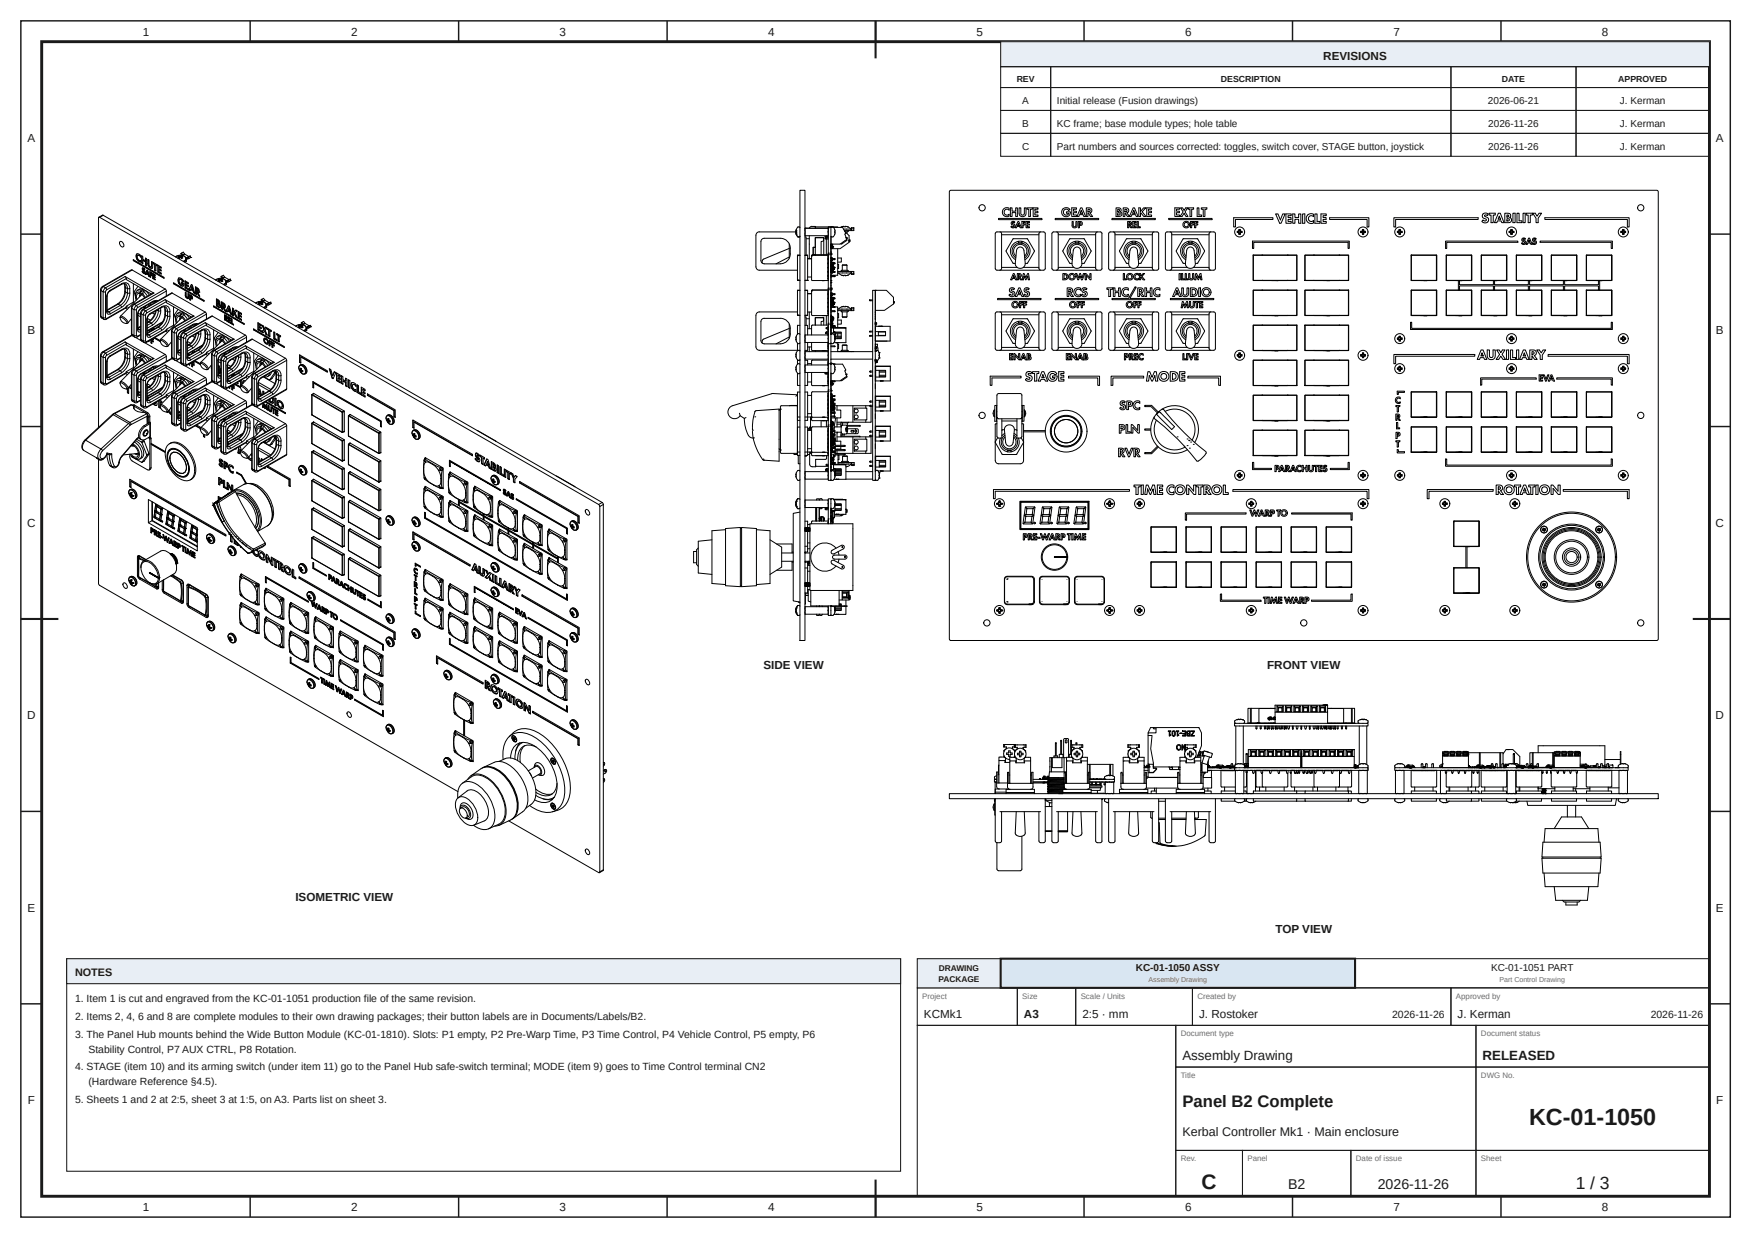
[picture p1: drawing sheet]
<svg xmlns="http://www.w3.org/2000/svg" width="420mm" height="297mm" viewBox="0 0 420 297" stroke-linecap="round" stroke-linejoin="round" font-family="sans-serif">
<defs><g id="words">
<text font-size="5.6" fill="#1a1a1a" x="366.7" y="270">KC-01-1050</text>
<text font-size="5" fill="#1a1a1a" x="288.2" y="285.2">C</text>
<text font-size="4.2" fill="#1a1a1a" x="377.9" y="285.2">1 / 3</text>
<text font-size="4" fill="#1a1a1a" x="283.6" y="265.5">Panel B2 Complete</text>
<g font-size="3.4" fill="#1a1a1a">
<text x="308.9" y="285.2">B2</text>
<text x="330.4" y="285.2">2026-11-26</text>
</g>
<g font-size="3.2" fill="#1a1a1a">
<text x="283.6" y="254.2">Assembly Drawing</text>
<text x="355.6" y="254.2">RELEASED</text>
</g>
<text font-size="3" fill="#1a1a1a" x="283.6" y="272.5">Kerbal Controller Mk1 · Main enclosure</text>
<g font-size="2.8" fill="#1a1a1a">
<text x="34.2" y="8.6">1</text>
<text x="84.2" y="8.6">2</text>
<text x="134.2" y="8.6">3</text>
<text x="184.2" y="8.6">4</text>
<text x="234.2" y="8.6">5</text>
<text x="284.2" y="8.6">6</text>
<text x="334.2" y="8.6">7</text>
<text x="384.2" y="8.6">8</text>
<text x="317.4" y="14.3">REVISIONS</text>
<text x="6.6" y="34.1">A</text>
<text x="411.6" y="34.1">A</text>
<text x="6.6" y="80.2">B</text>
<text x="411.6" y="80.2">B</text>
<text x="6.5" y="126.4">C</text>
<text x="411.5" y="126.4">C</text>
<text x="183.1" y="160.5">SIDE VIEW</text>
<text x="303.9" y="160.5">FRONT VIEW</text>
<text x="6.5" y="172.6">D</text>
<text x="411.5" y="172.6">D</text>
<text x="6.6" y="218.7">E</text>
<text x="70.9" y="216.2">ISOMETRIC VIEW</text>
<text x="411.6" y="218.7">E</text>
<text x="305.9" y="223.9">TOP VIEW</text>
<text x="221.6" y="244.2">KCMk1</text>
<text x="245.6" y="244.2">A3</text>
<text x="259.6" y="244.2">2:5 · mm</text>
<text x="287.6" y="244.2">J. Rostoker</text>
<text x="349.6" y="244.2">J. Kerman</text>
<text x="6.6" y="264.9">F</text>
<text x="411.6" y="264.9">F</text>
<text x="34.2" y="290.6">1</text>
<text x="84.2" y="290.6">2</text>
<text x="134.2" y="290.6">3</text>
<text x="184.2" y="290.6">4</text>
<text x="234.2" y="290.6">5</text>
<text x="284.2" y="290.6">6</text>
<text x="334.2" y="290.6">7</text>
<text x="384.2" y="290.6">8</text>
</g>
<text font-size="2.6" fill="#1a1a1a" x="18" y="234.2">NOTES</text>
<g font-size="2.5" fill="#1a1a1a">
<text x="18" y="240.5">1. Item 1 is cut and engraved from the KC-01-1051 production file of the same revision.</text>
<text x="18" y="244.7">2. Items 2, 4, 6 and 8 are complete modules to their own drawing packages; their button labels are in Documents/Labels/B2.</text>
<text x="333.9" y="244.2">2026-11-26</text>
<text x="395.9" y="244.2">2026-11-26</text>
<text x="18" y="248.9">3. The Panel Hub mounts behind the Wide Button Module (KC-01-1810). Slots: P1 empty, P2 Pre-Warp Time, P3 Time Control, P4 Vehicle Control, P5 empty, P6</text>
<text x="18" y="256.8">4. STAGE (item 10) and its arming switch (under item 11) go to the Panel Hub safe-switch terminal; MODE (item 9) goes to Time Control terminal CN2</text>
<text x="21.2" y="252.6">Stability Control, P7 AUX CTRL, P8 Rotation.</text>
<text x="21.2" y="260.4">(Hardware Reference §4.5).</text>
<text x="18" y="264.6">5. Sheets 1 and 2 at 2:5, sheet 3 at 1:5, on A3. Parts list on sheet 3.</text>
</g>
<g font-size="2.4" fill="#1a1a1a">
<text x="245.2" y="24.9">A</text>
<text x="253.5" y="24.9">Initial release (Fusion drawings)</text>
<text x="356.9" y="24.9">2026-06-21</text>
<text x="388.5" y="24.9">J. Kerman</text>
<text x="245.1" y="35.9">C</text>
<text x="245.2" y="30.4">B</text>
<text x="253.5" y="30.4">KC frame; base module types; hole table</text>
<text x="253.5" y="35.9">Part numbers and sources corrected: toggles, switch cover, STAGE button, joystick</text>
<text x="357" y="30.4">2026-11-26</text>
<text x="357" y="35.9">2026-11-26</text>
<text x="388.5" y="30.4">J. Kerman</text>
<text x="388.5" y="35.9">J. Kerman</text>
<text x="272.4" y="233">KC-01-1050 ASSY</text>
<text x="357.6" y="233">KC-01-1051 PART</text>
</g>
<g font-size="2.1" fill="#1a1a1a">
<text x="243.8" y="19.6">REV</text>
<text x="292.8" y="19.6">DESCRIPTION</text>
<text x="360.2" y="19.6">DATE</text>
<text x="388.1" y="19.6">APPROVED</text>
</g>
<g font-size="2" fill="#1a1a1a">
<text x="225.2" y="233">DRAWING</text>
<text x="225.1" y="235.6">PACKAGE</text>
</g>
<g font-size="1.9" fill="#6b6b6b">
<text x="221.2" y="239.6">Project</text>
<text x="245.2" y="239.6">Size</text>
<text x="259.2" y="239.6">Scale / Units</text>
<text x="287.2" y="239.6">Created by</text>
<text x="349.2" y="239.6">Approved by</text>
<text x="283.2" y="248.6">Document type</text>
<text x="355.2" y="248.6">Document status</text>
<text x="283.2" y="258.6">Title</text>
<text x="355.2" y="258.6">DWG No.</text>
<text x="283.2" y="278.6">Rev.</text>
<text x="299.2" y="278.6">Panel</text>
<text x="325.2" y="278.6">Date of issue</text>
<text x="355.2" y="278.6">Sheet</text>
</g>
<g font-size="1.7" fill="#6b6b6b">
<text x="275.5" y="235.7">Assembly Drawing</text>
<text x="359.6" y="235.7">Part Control Drawing</text>
</g>
</g></defs>
<g fill="none" stroke="#1a1a1a" stroke-width=".35">
<path d="M5 5h410v287h-410zM60 5v5M110 5v5M160 5v5M210 5v5M260 5v5M310 5v5M360 5v5M5 56.2h5M410 56.2h5M5 102.3h5M410 102.3h5"/>
<path d="M5 148.5h5M410 148.5h5M5 194.7h5M410 194.7h5M5 240.8h5M410 240.8h5M60 287v5M110 287v5M160 287v5M210 287v5M260 287v5M310 287v5"/>
<path d="M360 287v5"/>
</g>
<path d="M10 10h400v277h-400z" fill="none" stroke="#1a1a1a" stroke-width=".7" stroke-linecap="butt"/>
<path d="M210 5v9M5 148.5h9M406 148.5h9M210 283v9" fill="none" stroke="#1a1a1a" stroke-width=".5"/>
<path d="M240 10h170v6h-170z" fill="#e8eef5"/>
<g fill="none" stroke="#1a1a1a" stroke-width=".25">
<path d="M240 10h170v6h-170zM240 16h12v5h-12zM252 16h96v5h-96zM348 16h30v5h-30zM378 16h32v5h-32zM240 21h12v5.5h-12zM240 26.5h12v5.5h-12zM240 32h12v5.5h-12zM252 21h96v5.5h-96zM252 26.5h96v5.5h-96zM252 32h96v5.5h-96zM348 21h30v5.5h-30z"/>
<path d="M348 26.5h30v5.5h-30zM348 32h30v5.5h-30zM378 21h32v5.5h-32zM378 26.5h32v5.5h-32zM378 32h32v5.5h-32zM220 237h24v9h-24zM244 237h14v9h-14zM258 237h28v9h-28zM286 237h62v9h-62zM348 237h62v9h-62zM220 246h62v41h-62zM282 246h72v10h-72z"/>
<path d="M282 256h72v20h-72zM354 246h56v10h-56zM354 256h56v20h-56zM282 276h16v11h-16zM298 276h26v11h-26zM324 276h30v11h-30zM354 276h56v11h-56z"/>
</g>
<path d="M220 230h20v7h-20z" fill="#e8eef5"/>
<path d="M220 230h20v7h-20z" fill="none" stroke="#1a1a1a" stroke-width=".25"/>
<path d="M240 230h85v7h-85z" fill="#d9e6f2"/>
<path d="M240 230h85v7h-85z" fill="none" stroke="#1a1a1a" stroke-width=".5"/>
<path d="M325 230h85v7h-85z" fill="none" stroke="#1a1a1a" stroke-width=".25"/>
<g fill="none" stroke="#000" stroke-width=".24">
<path d="M23.9 52.1l-.3 .1v50.3M23.9 52.1l119.7 68.9M24.8 51.7l-1.1 .4M24.8 51.7l-.9 .4M24.8 51.7l119.6 68.8M28.7 58a.76 .76 0 0 1 .9 .4 .76 .76 0 0 1-.1 .9l-.7-.5zM87.9 50.1h-.7v2.7h.7M87.9 50v3.2l.4 .5M88.3 50v5.3l3.3 .3M91.6 50v7.8l3.2 .2M94.8 50v8.3l3.6 .3v-8.6M98.4 58.4h.3"/>
<path d="M98.7 50v8.6l3.5-.3v-8.3M105.5 50v7.8l-3.3 .2M108.3 50v3.9l-2.8 1.7M108.3 52.5h2.7M108.3 50.5h2.7M110.8 52.5v2.1h-3.7M110.8 50v.5M110.8 50.3h.2M110.8 52.7h.2M111 50v12l1.7 .3M112.7 50v21.5h1.2v-21.5M113.9 57.7v.8"/>
<path d="M113.9 58v.5M113.9 58.4h.1M113.9 52.7h.6v1.4M113.9 57.7h.1M113.9 52.5h1.1M113.9 54.1h.6M113.9 57.7l.1 .8M113.9 50.3v.2M113.9 57.7l.1 .7M113.9 58.5h.1M114 52.5v.2v-.2M114 50.3v.2"/>
<path d="M114 57.7l.1 .8M114 57.7h.1M114 58.4v.1M114 58.4h.1M114.1 57.7v.8M114.1 57.7h.1M114.1 57.7l.1 .7M114.1 58.5h.1M114.1 57.7l.2 .8M114.2 58.4l-.1 .1M114.2 58.4h.1M114.2 57.7l.1 .8"/>
<path d="M114.2 57.7h.1M114.3 57.7l.1 .7M114.3 58.5h.1M114.3 57.7h.1M114.3 57.7l.1 .8M114.4 57.7v.8M114.4 57.7h.1M114.4 58.4l-.1 .1M114.4 58.4h.1M114.4 57.7h-.1M114.4 57.7l.1 .7M114.4 58.5h.1"/>
<path d="M114.5 57.7l.1 .8M114.5 50v.3h-.6v.2h1.1M114.5 52.6v.1M114.5 52.9l.2 .3M114.5 59.2h.5M114.5 58.4v.1M114.5 58.4h.1M114.5 54.8h.5M114.5 54.1v3.6M114.5 58.4v1.7h-.6M114.5 53.5h.5M114.5 57.7h.1"/>
<path d="M114.5 57.7l.2 .7M114.6 57.7l.1 .7M114.6 58.5h.1M114.6 57.7h.1M114.6 52.5l-.1 .1M114.6 57.7l.2 .8M114.6 59.2v2.8l.7 .2M114.7 57.7l.1 .8M114.7 57.7h.1M114.7 58.4h.1M114.7 57.7h-.1M114.7 52.5l-.1 .1"/>
<path d="M114.8 57.7v.7M114.8 58.5h.1M114.8 57.7h.1M114.8 57.7l.1 .8M114.8 52.4l.1 .1M114.9 52.9h.1M114.8 58.4v.1M114.8 58.4h.1M114.9 57.7v.8M114.9 57.7h.1M114.9 53.1l-.2 .1M114.9 52.5v.1"/>
<path d="M114.9 57.7l.1 .7M114.9 52.6l-.2-.1-.2 .3 .3 .3v-.5l.2 .3-.2 .2M114.9 58.5h.1M115 57.7v.7M115 57.7h.1M115 58.4l-.1 .1M115 58.4h.1M115 57.7h-.1M115 57.7v.4M115 50v9.5h10.4v-9.5M115.3 59.5v3.7l8.6 .1-3.8-.1v2.3h-.6v-2.3M115.6 50a3.4 3.4 0 0 0 1.2 4.3 3.4 3.4 0 0 0 4.5-.7"/>
<path d="M120.2 50a.48 .48 0 0 0 .1 .6 .48 .48 0 0 0 .5 .1l1.4-.7M120.4 53.1l2.2 1.2M120.4 53.1a.47 .47 0 0 1-.2-.7 .47 .47 0 0 1 .6-.2l2.3 1.2a.48 .48 0 0 1 .1 .7 .48 .48 0 0 1-.6 .2M120.5 51.2l.4-.2h2.6a.49 .49 0 0 1 .4 .5 .49 .49 0 0 1-.4 .4h-2.6a.48 .48 0 0 1-.4-.7zM121.8 50.1l.2 .9M122 51.9l-.2 .9M122.1 59.5v3.7M122.8 59.5v2.2h1.6v-2.2M124.3 59.8h-1.4v1.5h1.4l-.3-.2h-1.1M189.3 59.6l-6.4 2.8M189.3 58.5v3.4M189.5 59.6v1.3"/>
<path d="M189.5 59.6a2.4 2.4 0 0 0-2.4-2.4h-3.8a.79 .79 0 0 0-.8 .8v4.5a.79 .79 0 0 0 .8 .8M190.9 55.5h.1M190.9 55.5v.3M190.9 55.9h.1M190.9 55.8v.1M190.9 55.3v.1M190.9 55.4h.1M190.9 56h.1M190.9 55.9l.1 .3M190.9 56.2h.1M190.9 55.6h-8.8a.79 .79 0 0 0-.8 .8v7.6a.83 .83 0 0 0 .8 .8h9.2M190.9 55.1h.1"/>
<path d="M191 55.1l-.1 .3M191 56.2a.5 .5 0 0 0 .2 .6 .5 .5 0 0 0 .7-.1M191.9 54.6l-.5-.2-.4 .7M191.9 45.7h1.2v108h-1.2zM193.1 56.8h.2v4.4M193.1 54.8h5.6M193.1 56.6h5.6M193.1 54.8h.1M193.1 54.8v1.8M193.3 57.3h.8M194.1 56.6v5.5M194.1 54.7l.6-.4h.8v.5"/>
<path d="M195.5 57v2.3h-.5v1.8h.5M195.5 59.4h-.4v1.6l.4 .1M195.5 54.6l.1 .1M195.5 57.1v4M195.6 57h1.9v.8l-.6 .1v3.3M195.6 54.4h5.3v.2M195.6 57h.1M195.6 57v.1M195.6 54.4v.1M197.5 57h.1M197.6 57v4.2M197.9 56.7h.3v.3h-.3z"/>
<path d="M197.9 57.1h.3v.3h-.3zM198.2 56.6v.1M198.2 57v.1M198.2 57.4v3.8M198.2 57.1h.5M198.2 56.7h.5M198.2 57h.5M198.2 57.4h.5M198.6 54.8h.1M198.6 54.8v1.8M198.7 54.5h.6v28h-.6zM198.7 54.5h.6"/>
<path d="M199.3 58.9v.1M199.3 59.1v.1M199.3 54.6h.1M199.3 59.1h.1M199.3 59.2v2.9h1v.2h-.3v-.2M199.3 54.5v.1M199.3 56.7v1.9M199.4 59.4h.1M199.4 58.7h.1M199.4 59h.1M199.4 58.9h.1M199.4 59.2h.1"/>
<path d="M199.4 59.1h.1M199.4 59.5h.1M199.5 58.6v.1M199.5 58.9v.1M199.5 59.1v.1M199.5 59.4v.1M199.5 59.5h.1M199.5 58.6h.1M199.5 58.7v.2M199.5 59v.1M199.5 59.2v.2M199.5 54.5h.4"/>
<path d="M199.5 54.4l-.2 .1M199.5 54.4l-.2 .2M199.6 59.5h.1M199.6 58.6v.9M199.7 58.6v.9l-.4-.1M199.7 59.1h.1M199.7 59.3h.1M199.9 54.5l2.2 .1 .8 1.4-.3 .2 .5 1.2-1.6 1.2h-2.2v.5M199.9 54.5l.3 .6M200.2 55.1h.1M200.2 56.2h.1M200.2 56.2a.52 .52 0 0 1-.3 .6 .52 .52 0 0 1-.6-.1"/>
<path d="M200.2 55.1l.1 .3M200.3 55.8v.1M200.3 55.5v.3M200.3 55.8l-.1 .4M200.9 59.7v6.3h-1.6M201.9 54.4l-.3 .2M201.9 54.4h.1M202.3 54.3l-.4 .1M202.3 54.3h.1M202.3 55h1.9M202.4 54.3v.1M202.4 54.4h.3"/>
<path d="M202.4 54.3h.1M202.6 55.5l1 1v1.6l-2.1 1.6h-2.2M202.7 55.6h.6M202.8 54.3v.1M202.8 54.3h.1M202.9 54.3l.4 .1M202.9 54.3h.1M202.9 57l.1 .1M202.9 57h.1M203 57.1h.1M203 57.1v.1M203 57.2h.1"/>
<path d="M203.1 57.4l.1 .2-1.3 1-.2-.2M203.1 55.6v.4M203.2 54.4h.1M203.2 54.4l.8 .6M203.4 55.5h.1M203.4 55.5l-.1 .1M203.5 55.3l-.1 .1M203.6 57.6h.1M203.6 57.9h.1M203.6 57.8h.1M204.2 54.6v.7M204.2 54.6h.5"/>
<path d="M204.2 54.9h.6M204.2 54.6h.1M204.8 54.6h.1M204.8 54.6v.7h-2.3M227.8 45.8l.2-.1h169.6l.1 .3v107.5l-.3 .2-169.5-.1-.2-.3zM238.7 56v8.4l.2 .4h11.4M239.5 52.4h10.4v.3h-10.4zM239.8 55.6l.4 .4M240.2 56v8.4l-.4 .4M240.2 56.3h9M240.7 50.1l.6-.3 .7 .1v.5l-.3-.2h-.4l-.5 .6 .3 .7 .5 .1 .4-.2v.5h-.8l-.6-.3-.2-.8zM242.3 49.9h.4v.8h.9v-.8h.4v2h-.4v-.9h-.9v.9h-.4z"/>
<path d="M242.7 53.2l.4-.1 .3 .2-.1 .2h-.5l.7 .5-.1 .5-.6 .2-.4-.3 .2-.2 .4 .2a.35 .35 0 0 0 .1-.4 .35 .35 0 0 0-.4-.2l-.2-.3zM242.9 57.4l-1.6 2.8 1.8 3M243.1 57.3h3.4M243.1 57.2l-.2 .1M244.1 59.5a.89 .89 0 0 1 .9-.2 .89 .89 0 0 1 .6 .8l.3 3.5-.6 .7h-1l-.5-.3-.3-.6 .3-3.3zM244.1 53.1h.2l.7 1.5h-.3l-.2-.3h-.6l-.1 .3h-.3zM244.2 53.5l.3 .6h-.5zM244.3 57.9v.4h.8v-.4M244.3 57.9a2.36 2.36 0 0 0-1.9 1.9 2.36 2.36 0 0 0 1.2 2.5M244.3 57.9h.8M244.4 49.9h.4v1.4l.4 .3 .5-.3v-1.4h.4v1.4l-.3 .5-.7 .2-.5-.3-.2-.6zM245.1 58.3h.1"/>
<path d="M245.1 53.1h.8v.3h-.5v.3h.5v.3h-.5v.6h-.3zM245.1 57.9a2.36 2.36 0 0 1 1.9 1.9 2.36 2.36 0 0 1-1.2 2.5M246.1 53.1h.8v.3h-.5v.3h.5v.3h-.5v.4h.5v.2h-.8zM246.3 49.9h1.3v.3h-.5v1.7h-.4v-1.7h-.4zM246.5 57.4l1.6 2.8-1.6 2.9M247.8 49.9h1.2v.3h-.8v.5h.7v.3h-.7v.6h.8v.3h-1.2zM249.2 56v8.4l.4 .4M249.6 55.6l-.4 .4M250.3 55.6h-11.2l-.4 .4M250.3 55.6l.4 .4M250.7 56v8.4l-.4 .4M252.3 56v8.4l.2 .4h11.4"/>
<path d="M253.1 52.4h10.4v.3h-10.4zM253.4 55.6l.4 .4M253.8 56v8.4l-.4 .4M253.8 56.3h9M254.9 50.1l.7-.3 .5 .1 .4 .2 .1 .2-.3 .2-.4-.3h-.5l-.3 .6 .1 .6 .4 .2h.4l.3-.4h-.5v-.4h.9l-.1 .7-.3 .3-.8 .2-.6-.4-.3-.8zM256.5 57.4l-1.6 2.8 1.6 2.9 .6 .1M256.5 57.3h3.6M257 49.9h1.2v.3h-.8v.5h.8v.3h-.8v.6h.8v.3h-1.2zM257.1 53.1h.3v1.1l.3 .2 .3-.2v-1.1h.3v1.2l-.2 .3-.5 .1-.4-.3zM257.7 59.5a.88 .88 0 0 1 1-.2 .88 .88 0 0 1 .5 .8l.3 3.4-.6 .8h-1l-.5-.3-.3-.5 .3-3.4zM257.9 57.9v.4h.8v-.4M257.9 57.9a2.36 2.36 0 0 0-1.9 1.9 2.36 2.36 0 0 0 1.2 2.5"/>
<path d="M257.9 57.9a2.36 2.36 0 0 1 2.6 1.6 2.36 2.36 0 0 1-1.1 2.8M258.6 53.1l.7 .1 .3 .3-.1 .4-.6 .2v.5h-.3zM258.7 58.3h.1M258.7 58.3a1.98 1.98 0 0 0-2.2 1.2 1.98 1.98 0 0 0 .7 2.4M258.7 58.3a1.96 1.96 0 0 1 1.5 1.6 1.96 1.96 0 0 1-.8 2M258.9 53.4l.3 .1v.3h-.3zM259.2 49.9h.3l.9 2h-.5l-.1-.4h-.9l-.2 .4h-.4zM259.3 50.4l.3 .8h-.6zM260.1 57.4l1.6 2.8-1.6 2.9M260.9 50.2l.5 .1a.31 .31 0 0 1 0 .3 .31 .31 0 0 1-.2 .2h-.3zM261.4 51l.5-.3-.1-.6-.4-.2h-.9v2h.4v-.8l.7 .8h.5l-.7-.8M262.8 56v8.4l.4 .4"/>
<path d="M263.2 55.6l-.4 .4M263.9 55.6h-11.2l-.4 .4M263.9 55.6l.4 .4M264.3 56v8.4l-.4 .4M265.9 56v8.4l.2 .4h11.4l.4-.4v-8.4M265.9 56l.4-.4h11.2l.4 .4M266.7 52.4h10.4v.3h-10.4zM267 55.6l.4 .4M267.4 56v8.4l-.4 .4M267.4 56.3h9M267.7 49.9h.8l.3 .2 .1 .4-.2 .3 .3 .3 .1 .4-.3 .4h-1.1zM268.1 51l.5 .1v.4l-.5 .1z"/>
<path d="M268.1 50.2l.4 .1-.1 .4h-.3zM269.8 50.2l.4 .1v.4l-.4 .1zM270.1 57.4l-1.6 2.8 1.6 2.9 .6 .1M270.1 57.3h3.6M270.3 51l.4-.3-.1-.6-.3-.2h-.9v2h.4v-.8l.6 .8h.9l.2-.4h.8l.2 .4h.5l-.9-2h-.3l-.9 2-.6-.8M270.7 53.4h.4l-.1 .4h-.3zM270.9 51.9h.1M271.2 53.9l-.1 .1M271.2 53.9l.2-.2-.1-.4-.9-.2v1.5h.3v-.6l.5 .6h.3l-.4-.6M271.3 59.5a.89 .89 0 0 1 1-.2 .89 .89 0 0 1 .5 .8l.3 3.4-.6 .8h-1l-.5-.3-.3-.7 .3-3.2zM271.5 57.9v.4h.8v-.4M271.5 57.9a2.36 2.36 0 0 1 2.6 1.6 2.36 2.36 0 0 1-1.1 2.8"/>
<path d="M271.5 57.9a2.36 2.36 0 0 0-1.9 1.9 2.36 2.36 0 0 0 1.2 2.5M271.7 53.1h.8v.3h-.5v.3h.5v.3h-.5v.4h.5v.2h-.8zM271.9 50.4l.3 .8h-.6zM272.3 58.3h.1M272.3 58.3a1.98 1.98 0 0 0-2.2 1.2 1.98 1.98 0 0 0 .7 2.4M272.3 58.3a1.96 1.96 0 0 1 1.5 1.6 1.96 1.96 0 0 1-.8 2M272.7 53.1h.3v1.3h.5v.2h-.8zM273.1 49.9h.4v.8l.8-.8h.5l-.9 .9 .9 1.1h-.5l-.7-.9-.1 .9h-.4zM273.7 57.4l1.6 2.8-1.6 2.9-.6 .1M275 49.9h1.2v.3h-.8v.5h.8v.3h-.8v.6h.8v.3h-1.2zM276.4 56v8.4M276.8 55.6l-.4 .4"/>
<path d="M279.5 56v8.4l.2 .4h11.4l.4-.4v-8.4M279.5 56l.4-.4h11.2l.4 .4M280.3 52.4h10.4v.3h-10.4zM280.6 55.6l.4 .4M281 56v8.4l-.4 .4M281 56.3h9M281.8 49.9h1.1v.3h-.7v.5h.7v.3h-.7v.6h.7v.3h-1.1zM283.1 49.9h.5l.4 .6 .4-.6h.5l-.7 .9 .7 1.1h-.5l-.4-.7-.5 .7h-.5l.8-1.1zM283.7 57.4l-1.6 2.8 1.6 2.9 .6 .1M283.7 57.3h3.6M284.9 59.5a.89 .89 0 0 1 1-.2 .89 .89 0 0 1 .5 .8l.3 3.4-.6 .8h-1l-.5-.3-.3-.6 .3-3.3zM284.9 49.9h1.4v.3h-.5v1.7h-.4v-1.7h-.5z"/>
<path d="M285.1 57.9v.4h.8v-.4M285.1 57.9a2.36 2.36 0 0 0-1.9 1.9 2.36 2.36 0 0 0 1.2 2.5M285.1 57.9h.8M285.5 53.1h.8v.3h-.5v.3h.5v.3h-.5v.6h-.3zM285.9 58.3h.1M285.9 57.9a2.36 2.36 0 0 1 1.9 1.9 2.36 2.36 0 0 1-1.2 2.5M286.5 53.1h.8v.3h-.5v.3h.5v.3h-.5v.6h-.3zM287.1 49.9h.4v1.7h.7v.3h-1.1zM287.3 57.4l1.6 2.8-1.6 2.9-.6 .1M288.1 49.9h1.4v.3h-.5v1.7h-.4v-1.7h-.5zM290 56v8.4M290.4 55.6l-.4 .4"/>
<path d="M295.9 52.2h9.4v.5h-9v1.8h-.4zM296.8 55.8h.2M297 55.5v.3M297 55.8h.1M297.1 55.5h.1M297.1 55.5h-.3v.3h.4v.2M297.1 55.8l.1 .1M297.1 55.3l.1 .1M297.2 55.1v.2M297.2 55.8l-.1 .1M297.2 55.9v.3M297.2 55.1h.3"/>
<path d="M297.2 55.1v.3M297.2 55.3l-.1 .1M297.2 56v.2h.1h.2l-.1-.2M297.2 55.3v.2h-.4M297.2 55.9l-.1 .1M297.2 56h.2M297.2 55.3h.2M297.4 55.4l.1 .1M297.4 55.9l.1 .1M297.4 55.1l.1 .3M297.5 55.9l-.1 .3M297.5 55.1v.2"/>
<path d="M297.5 55.8v.1M297.5 55.3v.1M297.5 55.8l-.1 .2M297.5 55.5h.1M297.6 55.7h.1M297.6 55.5h-.1M297.6 55.5h.3v.3l-.2-.1M297.7 55.6v.1M297.9 55.5l-.3 .1M297.9 55.8h-.3M300.4 57.8h23.2v1.8h-.3v-1.5h-22.6v1.5h-.3zM305.9 51.3h.6l.6 1.5 .6-1.5h.5l-.9 2.3h-.4z"/>
<path d="M308.4 51.3h1.3v.4h-.8v.5h.7v.4h-.7v.5h.8v.5h-1.3zM310 51.3h.6v.9h.9v-.9h.5v2.3h-.5v-1h-.9v1h-.6zM312.4 51.3h.5v2.3h-.5zM313.6 51.6l.7-.3 .7 .1v.6l-.7-.2-.5 .5 .1 .5 .3 .3h.5l.3-.2v.6l-.8 .1-.7-.5-.2-.9zM315.4 51.3h.5v1.8h.7v.5h-1.2zM316.8 51.3h1.3v.4h-.8v.5h.7v.4h-.7v.5h.8v.5h-1.3zM318.9 52.2h9.4v2.3h-.4v-1.8h-9zM326.3 55.5l.2 .1M326.4 55.8h.3M326.5 55.7l.3 .1-.1 .4h.4v-.4M326.5 55.6v.1M326.6 55.5v.1"/>
<path d="M326.7 55.5h.1M326.7 55.5h-.4v.3l.2-.1M326.7 55.8l.1 .1M326.7 55.3l.1 .1M326.8 55.8l-.1 .1M326.8 55.9v.3M326.8 55.1v.3M326.8 55.3l-.1 .1M326.8 55.9l-.1 .1M326.8 56h.2M326.8 55.3h.2M327 55.9l.1 .1"/>
<path d="M327 55.8l.1 .1M327.1 55.3l-.1 .2v-.1M327.1 55.1v.3M327.1 55.1h-.3v.4l-.3 .1M327.1 55.9v.3M327.1 55.1v.2M327.1 55.5h.4v.3l-.2-.1M327.2 55.6h.1M327.2 55.5h-.2M327.3 55.6v.1M327.3 55.7l.2 .1M327.5 55.5l-.2 .1"/>
<path d="M334.3 52.2h20.2v.5h-19.8v1.8h-.4zM335.2 55.5l.1 .1M335.2 55.8h.3M335.3 55.7l.3 .1v.4h.3l-.1-.2M335.4 55.6v.1M335.4 55.5v.1M335.5 55.5h.1M335.5 55.5h-.3v.3l.1-.1M335.5 55.8l.1 .4M335.6 55.8l-.1 .1M335.6 55.1l-.1 .3M335.6 56h.2"/>
<path d="M335.6 55.3h.2M335.8 55.9l.1 .3M335.8 55.4l.1 .1M335.9 55.1l-.1 .3zM335.9 55.8v.1M335.9 55.3v.1M335.9 55.1h-.3v.4l-.3 .1M335.9 55.8l.1-.1-.2 .3M335.9 55.5h.4v.3l-.2-.1M336 55.5h-.1M336 55.6h.1M336.1 55.7l.2 .1"/>
<path d="M336.1 55.6v.1M336.3 55.5l-.2 .1M346.7 57.8h17.3v.3h-17v1.5h-.3zM355.8 51.3l.6-.2 .5 .2-.2 .4-.5-.1-.2 .1 1 .7v.7l-.4 .3-.6 .1-.6-.4 .3-.3 .4 .2 .4-.2-.1-.2-.8-.5-.1-.5zM357.1 51.2h1.5v.4h-.5v1.8h-.5v-1.8h-.5zM359.4 51.2h.4l.9 2.2h-.5l-.2-.4h-.8l-.2 .4h-.6zM359.6 51.8l.3 .8h-.6zM360.9 51.2h.9l.5 .3v.5l-.2 .2 .4 .4-.2 .7-1.4 .1zM361.4 52.5h.5l.1 .4-.6 .1zM361.4 51.6h.4v.4l-.4 .1zM362 55.5l.2 .1M362 55.8h.3l.1 .4"/>
<path d="M362.2 55.7l.2 .1v.2M362.2 55.6v.1M362.2 55.5v.1M362.3 55.5h.1M362.3 55.3l.1 .1M362.4 55.1v.2M362.4 55.8l-.1 .1M362.4 55.1h.3M362.4 55.1a.29 .29 0 0 1-.1 .4 .29 .29 0 0 1-.3 0v.3l.2-.1M362.4 56v.2h.3M362.4 55.3l-.2 .3M362.4 55.9l-.1 .1"/>
<path d="M362.4 56h.2M362.4 55.3h.2M362.6 55.9l.1 .3M362.6 55.4l.1 .1M362.6 55.8l.1 .1M362.7 55.1l-.1 .3zM362.7 55.3v.1M362.7 55.8v.1M362.7 55.8v.4M362.7 55.5h.4M362.8 55.6h.1M362.8 55.5h-.2"/>
<path d="M362.9 51.2h.5v2.2h-.5zM362.9 55.7l.2 .1M362.9 55.6v.1M363.1 55.5l-.2 .1M363.1 55.5v.3M363.8 51.2h.5v1.8h.7v.4h-1.2zM365.1 57.2l.4-.1 .4 .2-.2 .2-.1-.2-.3 .2 .6 .4-.1 .6-.4 .2-.5-.3 .2-.2 .4 .2a.52 .52 0 0 0-.5-.7zM365.3 51.2h.5v2.2h-.5zM366 51.2h1.5v.4h-.5v1.8h-.5v-1.8h-.5zM366.6 57.1h.3l.6 1.5h-.3l-.2-.3h-.6l-.1 .3h-.3zM366.7 57.5l.2 .6h-.4zM367.6 51.2h.6l.5 .7 .4-.7h.6l-.8 1.2v1h-.5v-1z"/>
<path d="M367.6 57.2l.5-.1 .4 .2-.2 .2-.2-.2-.2 .2 .5 .4v.6l-.5 .2-.4-.3 .2-.2 .4 .2a.45 .45 0 0 0-.5-.6zM369.4 57.8h17.3v1.8h-.3v-1.5h-17zM370.5 52.2h20.2v2.3h-.4v-1.8h-19.8zM388.8 55.5l.2 .1M388.8 55.8h.3M389 55.7l.2 .1v.4M389 55.6v.1M389 55.5v.1M389.1 55.5h.1M389.1 55.5h-.3v.3l.2-.1M389.1 55.8l.1 .4M389.2 55.1v.4l-.2 .1"/>
<path d="M389.2 55.8l-.1 .1M389.2 56.2h.3M389.2 56h.2M389.2 55.3h.2M389.4 55.4l.1 .1M389.4 55.9l.1 .1M389.5 55.1v.2M389.5 55.8v.1M389.5 55.4v-.3h-.2h-.1l-.1 .3M389.5 55.8v.4M389.5 55.5h.4v.3l-.2-.1M389.6 55.6h.1"/>
<path d="M389.6 55.5h-.1M389.7 55.7l.2 .1M389.7 55.6v.1M389.9 55.5l-.2 .1M24.1 75.8l.3 .5M24.1 69.6l.1 .1M24.2 69.7l.5 .3v6.2l-.5-.2zM24.6 68.7h.2M24.7 70h.6M24.8 68.8l.5 .3M24.8 68.8l-.4 .4-.2 .5M25.3 69l.3 .5"/>
<path d="M25.3 69l-.4 .5-.1 .5M25.6 71.1v3.7l.1-.2M25.6 76.4l-.9-.2 .2 .4M25.6 76.4l-.1 .2M25.6 74.8l.2 .5h.6M25.7 70.9l-.1 .2M25.7 74.6l.4 .2M26.2 74.8l-.4 .1M26.2 74.8l.2 .5M26.4 69.8v-.2l-.5 .5-.3 1M28.2 72.9l.2 .1M28.4 73l-2.7 1.5"/>
<path d="M28.4 73l.5 .3M28.9 73.3l-2.8 1.5M28.9 73.3l.2 .4M28.9 75.8a2.37 2.37 0 0 1 1.8 1.6M29.1 68.3a1.17 1.17 0 0 1 1.4-.4 1.17 1.17 0 0 1 .6 1.3 4.6 4.6 0 0 1-2 4.5M29.1 73.7l-2.7 1.6M29.1 68.1l-2.7 1.5M29.8 68.1l.1 .6v1.5l-.7 1.8-1 .9-2.5 1.5M29.8 68l.3 .9M30 68.8l.1 .1M30 69.8l.1 .2M30 66.4l.3 .4"/>
<path d="M30.1 70a3.8 3.8 0 0 1-1.7 3M30.1 73.9l.5 .3M30.3 66.8l-4.7 2.7-.2 .3-.1 6.4M30.3 66.8v.3l6 3.4M30.3 73.7l-4.7 2.7M30.3 73.5l.6 .3M30.6 69.2l-.6-.3v1.1l.6 .3M30.6 69.2v1.1M30.6 69.2a.86 .86 0 0 0-.2-.9 .86 .86 0 0 0-.9-.2l-3.5 2.1-.3 .6v4.1M30.6 70.3a3.8 3.8 0 0 1-1.7 2.9M30.6 70.3h.5M30.6 69.2h.5"/>
<path d="M31.5 64.8l-7 4-.4 .7v6.3l.2 .5 .7 .3h.4l4.9-2.9M31.5 64.8h.2M31.5 73.8l.1 .2M31.5 76.5l-.8 1-.4 .1M31.6 74v6.2M31.6 74l.5 .3M31.7 64.8l7.9 4.5-6.9 4-.5-.3 4.7-2.7-6.9-4-4.7 2.8M31.7 64.8l-6.9 4M32 68.1v4.4l-1.7 1v.2M32 72.5l.1 .1M32 73h.2l-.4 .4-.1 .6M32.1 62.3v.2l7.2 4.2"/>
<path d="M32.1 62.5l7.2 4.3v-.3l-7.3-4.2v.2M32.1 74.3v6.2l-.5-.3M32.2 74.3h.5M32.5 70.7v.4M32.7 74.3v6.2M32.9 60.9l-.3 .4 .3 .9M32.9 60.9h.3l.5 .4v.4l-.4-.4-.2-.1-.2 .3 .2 .7 .4 .3h.2v.4l-.4-.2-.4-.5M32.9 60.9l-.2 .4 .2 .7 .4 .6 .4 .2M32.9 62.2h.1M33 75.4v3.7M33 73.8l-.3-.5-.4 .4-.1 .6M33 73.8l-.3 .5"/>
<path d="M33 79.1l.2 .5h.5M33.1 61.3l.3-.1 .3 .3M33.1 68.7l-.9 1.3 .3 .9M33.1 78.9l-.1 .2M33.1 75.7l.6 .3M33.1 78.8l.5 .3M33.1 75.1l.6 .4M33.6 79.1h-.4M33.6 79.1l.1 .1M33.7 70.5l-.3 .7M33.7 78.4l-.6 .4M33.7 79l-.1 .1"/>
<path d="M33.7 78.3l-.6 .3M33.7 62.5h.1M33.8 73.9v.2M33.9 69.6a.98 .98 0 0 0-1.1 .1 .98 .98 0 0 0-.3 1M33.9 70.6l-.2 .4M34 70.7l-5.2 5.4a2.18 2.18 0 0 1 1.7 1.4 1.4 1.4 0 0 1-1.7-1.3M34.1 61.4v1.6l.2 .1M34.1 70.5l.8 .9M34.1 70.5h.1M34.2 65.1l.2 .4 .3 .1M34.2 64.7v-.5l.5 .4-.1 .1-.3-.2 .4 .6v.5l-.4-.1-.3-.4h.2M34.2 65.1l.2 .3 .1-.3"/>
<path d="M34.2 64.7l.2 .2M34.2 74.3h.2M34.2 64.2v.4l.5 .5-.2 .3M34.3 62.5v.7l-.2-.2M34.3 64.7h-.1M34.3 69.4l-.5 .2-.2 .6 1-.6M34.3 73.8l.4 .2M34.3 69.4a1.24 1.24 0 0 0-1.4 .3M34.3 75.6l-.5-.3v6.2l.5 .3M34.3 75.6v6.2M34.4 64.5l.3 .1M34.4 64.9l.1 .2"/>
<path d="M34.4 75.5h.5M34.4 73.7l.3 .3M34.4 73.7l.6 .1M34.4 74.3l.5 .3M34.4 74.3l-.4 .4-.1 .6-.2-.2M34.4 69.9l1 1.2M34.4 64.9h.1M34.6 65.1h-.1M34.7 71.5l-.3-.4a.88 .88 0 0 0-.8-.7 .88 .88 0 0 0-.9 .7l.1 .8M34.8 65.7l.5-.9 .1 .1 .5 1.5-.3-.2M34.8 69.7l1 1.1M34.8 69.7l-.4 .3-.3 .5-.5-.3a.82 .82 0 0 0-.9 .1 .82 .82 0 0 0-.2 .9l.2 .8"/>
<path d="M34.9 65.7l.1 .2 .2-.3 .4 .3 .1 .3M34.9 62.8l-.6-.3 .7 .3v.7l.2 .2M34.9 62.6l-.6-.4v-.7l-.3-.1v1.7M34.9 75.6v6.2M34.9 74.6l.3 .5M34.9 74.6l-.4 .4-.1 .5M35 61.9l-.1 .7v-.7l.3 .2v1.7l-.2-.3M35 62.8l-.1 .8M35 73.4l-.4 .2M35.1 65.7l.5 .2M35.2 76.7v3.7M35.2 75.1l-.3 .5"/>
<path d="M35.3 64.8l-.4 .9 .2 .1M35.3 76.9l.4 .2M35.3 77.5l.5-.3 .5 .3M35.3 76.4l.8 .4M35.3 65.2l.2 .5zM35.3 65.2l-.1 .3 .3 .2M35.5 63.3l.1 .5M35.5 62.3l.1 1.4 .4 .4 .5 .2M35.5 65.9l.2 .3M35.5 63.2v.1M35.6 63.8l.4 .5h.5M35.6 79.3l.3 .1"/>
<path d="M35.6 77.2l-.3 .1M35.7 79.3l.2 .2M35.7 63.7l-.1 .1M35.7 66.2l.1 .1M35.8 72.9l-.2 .6M35.8 79.5v.1M36 79.1l.1 .4M36 75.4l-.5 .4-.2 .6 .1 4M36 65.2l.1 1.2M36.1 70.4v.2M36.1 75.2l-.7 .8-.2 .6 .1-.1M36.1 66v.5l-.1-.1"/>
<path d="M36.1 65.5l.4 .2v-.2l-.6-.3v1.2M36.2 72.7l-.2 .5M36.3 77.5l-1 .6M36.3 77.5l.3 .5M36.3 78.9l.1 .4M36.4 63.8v-1.1l.2 .2-.1 1.4M36.4 63.8v.2M36.4 78.9v.4M36.4 79.3h.1M36.4 62.8v1l-.1 .2-.5-.3-.1-1.3-.2-.2v1.1M36.4 63.8h.1M36.5 72.5l.1-.1-3 1.7-.4 .6-.2 .7 .1-.2"/>
<path d="M36.5 65.6l-.4-.1v.3l.4 .2v.2l-.4-.2 .4 .1M36.5 75.1l.6 .3M36.6 78l-1.3 .7M36.6 78.9l.4 .1M36.7 65.6v1.2l.5 .3M36.8 78.6l.2 .3M36.8 63.3v-.3l.9 .5v.3l-.3-.2M36.8 72.4l.1 .3M36.8 66.4v.3l.4 .3v.1l-.5-.3M36.8 65.9l.4 .2v-.2l-.6-.3v1.2M36.9 63v.2l.3 .2v1.4l.2 .1M36.9 63.2l.2 .3"/>
<path d="M36.9 79l-.3-.1v.2M36.9 70.3l-4.9 2.7-.4 .5-.1 6.7 .3 .4 .5 .3M37.2 72.3l.1 .2M37.2 63.4v1.4M37.2 66l-.4-.1v.3l.4 .2v.2l-.4-.2 .4 .1M37.3 74.6l-.7 1.6-1 1M37.5 72.4l-.9 .1-2.9 1.7-.4 .3-.2 .6 .1 4M37.5 74.5a3.1 3.1 0 0 1-1.9 2.7M37.7 63.7l-.3-.1v1.4l-.3-.1M37.8 78.5h.2M37.9 72.1h-.6l-.7 .2M37.9 63.7v1.6l.8 .4"/>
<path d="M38 74.2v.4l-.4-.2M38 78.5l-2.7 1.5M38 78.5l.5 .3M38 74.6a3.8 3.8 0 0 1-1.7 2.9M38 74.6h.5M38.1 64.7v.5l.6 .3v.3l-.8-.5M38.1 64.1l.6 .3v-.3l-.8-.5v1.7M38.5 78.8l-2.7 1.6-.5-.3M38.5 78.8l.3 .5M38.5 73.9v.7M38.6 74.6l-.2 1.1-.6 1.1-1.2 1.2M38.7 64.3l-.6-.2v.3l.5 .3v.3l-.5-.3 .5 .2"/>
<path d="M38.8 73.6l-2.8 1.7M38.8 79.3l-2.7 1.5M38.8 73.6l-.1 .2M38.8 73.6a1.2 1.2 0 0 1 1.4-.1 1.2 1.2 0 0 1 .5 1.3h-.5M38.8 77.4l-3.5 2.1M39 77.2l-3.7 2.1M39.6 74.3l.1 .2-.3-.9 .1 2.2-.8 1.8-.8 .8-2.6 1.5M39.6 75.4a3.2 3.2 0 0 1-1.6 3.1M39.6 71.9l-4.7 2.7M39.6 71.9l6.9 3.9M39.6 71.9l.3 .5M39.6 69.3l.3 .5"/>
<path d="M39.7 79.5l.5 .2M39.8 79.4l-4.7 2.7-.6 .1M39.9 71v-1.2l-6.9 4M39.9 72.4v.2l6 3.5M39.9 72.4l-4.7 2.7M39.9 79.2l-4.7 2.7M39.9 79l.6 .4M39.9 79.2l-.1 .2M40.2 74.8l-.5-.3v1.1l.5 .3M40.2 74.8v1.1M40.2 75.8h.5l-.1 1.2-1 1.5-.8 .8M40.2 74.8a.92 .92 0 0 0-1.2-1.2l-3 1.8"/>
<path d="M40.2 75.8a3.8 3.8 0 0 1-1.7 3M40.7 74.8v1.1M41.3 70.3l-6.9 4M41.3 70.3l7.9 4.6M41.3 70.3l-7.1 4-.3 .3-.2 .4v6.5l.3 .3 .5 .4M41.6 73.6v4.4l-1.7 1v.2M41.6 78l.2 .1M41.6 78.5l.2 .1M41.7 67.9l7.2 4.3M41.7 68l-.1-.2 7.3 4.3v.2l-7.3-4.2M41.8 79.8v6.2l-.5-.2M41.8 79.8l-.5-.3v6.3"/>
<path d="M41.8 79.8h.5M41.8 75.7l.3 .7M41.8 78.6l-.4 .4-.1 .5-.1-.1M41.8 75.5v.2M42.3 79.8v6.2M42.6 79.3l-.3-.5-.4 .5-.1 .5M42.6 79.3l-.2 .5M42.7 74.2l-.9 1.3M42.9 61.4l-.2 .1M42.9 61.3v.1M42.9 61.3l-.3 .2 .3 .1M42.9 61.3l.3 .1"/>
<path d="M42.9 66.7l.7 .2 .5 .6h-.2M42.9 66.7l-.2 .4 .2 .9M42.9 61.4l.2 .4M42.9 66.7h.1M42.9 61.4h.1M42.9 61.6h.1M42.9 61.6l-.3 .3 .3 .1M42.9 61.6v.1M42.9 61.6v.4M42.9 66.7l-.1 .6 .2 .7 .5 .5 .5 .1M42.9 62h.1M43 68h-.1"/>
<path d="M43 74.9l-.4 .3M43.1 61.8l-.2 .1M43.1 61.8h.1M43.1 67.1l.4-.1 .6 .5M43.1 61.8l.1-.4 .1 .4M43.2 61.8l-.3 .2M43.2 61.4h.1M43.2 61.8h.1M43.3 61.8h.1M43.3 61.8l.3 .2M43.3 76l-.2 .8M43.4 61.8h.1"/>
<path d="M43.4 60.9l.2-.1 .2 .4-.1 .1zM43.4 61.8l.1 .1M43.4 60.8v.1M43.5 79.4l-.1 .2M43.5 75.2a1.08 1.08 0 0 0-1.2 .2 1.08 1.08 0 0 0-.2 1.2M43.5 79.5l-.5 .4-.4 1 .1-.2M43.5 67.9l.4 .2M43.5 76.1l-.2 .5M43.5 62h.1M43.5 61.6v.4M43.6 60.7l.4-.2 .2 .4M43.6 67.9l.4 .2-.2 .2"/>
<path d="M43.6 67.9l-.1-.3 .7 .4-.3 .6-.5-.1-.5-.5M43.6 60.7l-.2 .2M43.6 67.7v.2M43.6 61.6v.1M43.6 61.6l.2 .3-.2 .1M43.6 61.6h.1M43.6 60.7v.1M43.6 61.3l-.3 .1M43.6 61.4h.1M43.6 61.4l-.2 .4M43.6 61.3v.1M43.6 61.4l.1 .1"/>
<path d="M43.6 61.4l.2 .1M43.6 61.3l.2 .2-.2 .1M43.7 76.2l-5.1 5.2M43.7 67.3l-.6-.2-.1 .7 .6 .5 .4-.2M43.8 76l.7 .9M43.8 67.2v.4M43.8 79.8h.2M43.8 61.2h.1M43.9 61.2l-.2 .1M43.9 61.2h.1M43.9 61.2l.4-.2 1 .5M43.9 74.9l-.4 .3-.3 .5 1-.6"/>
<path d="M43.9 79.3l.4 .2M44 74.9h-1M44 79.8l.5 .3M44 79.8l-.4 .4-.1 .6M44 75.5l1 1.1M44.2 61.5l.4 .6M44.2 61.5l-1.2-.3-.9 .4 .2-.1M44.2 61.5a.62 .62 0 0 1 .4 .7 .62 .62 0 0 1-.6 .5M44.2 60.9l-.4 .3M44.3 60.9h.1M44.3 77l-.2-.4a.88 .88 0 0 0-.9-.7 .88 .88 0 0 0-.8 .7l.1 .8M44.4 70.8l.1 .4"/>
<path d="M44.4 70.8v-.7l.2 .1 .1 1 .2 .2 .2-.1M44.5 75.2l.9 1.1M44.5 75.3l-.5 .2-.3 .5-.5-.3a.81 .81 0 0 0-.9 .1 .81 .81 0 0 0-.2 .9l.2 .8M44.5 67.4v1.6l.7 .4M44.5 62.5l.2-.1v.3l-.4 .2M44.5 70.1l.1 1.1 .6 .4M44.5 71.2l.4 .4h.3M44.5 70.8h-.1M44.6 79.4l-.6-.1 .4 .2M44.6 62l.1 .4M44.6 71.1l-.1 .1M44.6 62.1l-.5 .7"/>
<path d="M44.6 62.1l-.5 .6M44.6 61.9v.1M44.6 62.1v.1M44.6 78.9l-.4 .3M44.7 68.5v.4l.5 .3v.3l-.8-.4 .1-.1M44.7 67.8l.5 .3v-.3l-.8-.4v1.7M44.7 62.3v.1M44.7 62.6v.1M44.7 62.4v.3M44.9 61.8h.1M44.9 61.8l-.3 .1M44.9 62.1l-.2 .1"/>
<path d="M44.9 61.8v.3M44.9 62.1h.2M44.9 61.8l.2 .3M45.1 71.2v-.8l.2 .2-.1 1M45.1 71.2v.1M45.2 61.7l.1 .3M45.2 61.7l-.3 .1M45.2 70.5l-.1 .8M45.2 71.2h-.1M45.2 68l-.5-.2v.4l.5 .3v.3l-.5-.3 .5 .2M45.2 61.7h.1M45.2 61.7l.2 .3"/>
<path d="M45.3 69.6l.6-1.4 .2 .2 .6 2-.3-.2M45.3 61.5l-.4 .3M45.3 61.5h.1M45.3 69.5l.3 .2 .2-.3 .6 .3 .1 .5M45.4 78.5l-.2 .5M45.6 61.5h.1M45.6 70.7v1.2h.1M45.6 61.5l.1 .3M45.6 61.5l-.7 .3M45.6 61.5l-.4 .2M45.7 75.9v.3M45.7 71v.4l.2 .1"/>
<path d="M45.7 69.5l.7 .2M45.7 71.6h.2M45.7 61.8h.1M45.7 61.8l-.6 .3M45.8 71l.2 .2-.1 .3M45.8 71l.1 .2M45.8 71.6l.4 .1-.1-.5-.6-.5 .1 1.2M45.9 71h-.1M45.9 78.2l-.2 .6M45.9 71.6h-.2v.4l-.2-.1M45.9 71.6l.2 .1M45.9 68.3l-.6 1.2 .3 .2"/>
<path d="M46 68.8l.2 .7zM46 68.8l-.2 .4 .4 .3M46 71.1l-.1 .4M46.2 77.9l-2.7 1.6M46.2 77.9l-.1 .2M46.3 69.8l.2 .4M46.4 77.9l.2 .3M46.5 70.2l.2 .1M46.5 75.9l-4.9 2.7-.3 .3-.2 .4v6.4l.2 .3 .6 .4M46.8 77.9l.1 .1M46.8 77.8l.1 .2M47 68.8v1.6l.1 .2"/>
<path d="M47.1 77.9h-.4l-.6 .1-2.7 1.6-.5 .5-.2 .6v3.8l.1 .2 .4-.1M47.1 69.2v.5l.4 .1v-.3l-.3-.2M47.2 70l.5 .9M47.2 69.3l.4 .2-.2 .3M47.2 69.9l.7 1.1M47.2 69.9l-.1 .8-.1-.3M47.3 69.9l-.2 .1M47.3 69.2l-.1 .1M47.5 70.1h.1M47.5 77.7l-.6-.1-.7 .3M47.5 70.1l.4 1-.3-.2M47.6 70.1h.1"/>
<path d="M47.6 79.8v.3l-.3-.1M47.7 70.1h.1M47.7 70.1v-.6l-.8-.7v1.7M48.2 79.4v.7M48.4 79.2l-2.7 1.5M48.4 79.1l-.1 .2M48.4 79.2a1.21 1.21 0 0 1 1.4-.2 1.21 1.21 0 0 1 .6 1.3M49 79.1l.2 .7v1.4l-.6 1.6-1.1 1.2-2.6 1.4M49 79.1l.3 .9M49.2 79.9l.1 .1M49.2 74.9l-6.9 4-.5-.3 4.7-2.8M49.2 77.4l6.9 4-4.7 2.7 .6 .3 6.9-4"/>
<path d="M49.2 77.4l-4.7 2.7M49.2 77.4l.3 .5M49.2 74.9l.3 .5M49.5 75.4v1.1M49.5 75.4l-6.9 3.9M50.9 75.8l-6.9 4M50.9 75.8l8 4.6M50.9 75.9l-7.1 3.9-.4 .4-.1 6.7 .2 .4 .6 .4M51.2 79.1v4.5l-1.7 .9v.3M51.3 73.4l7.3 4.3M51.3 73.6l7.3 4.2v-.2l-7.4-4.2v.2M51.7 67.2l.2-.2z"/>
<path d="M51.9 67l.8-.2 1.1 .2M52 71.7v1.6l.8 .4M52 73.3l.4 .4M52.2 72.8v.5l.3 .1 .1-.1-.1-.3M52.2 72.1v.5h.3l-.2-.4M52.3 67l.2 .1M52.3 72.2l.3 .2-.2 .2M52.3 72.9l-.1-.1 .5 .3-.2 .3M52.3 72.9l.2 .1M52.3 79.8l-.9 1.4M52.4 72.1l-.1 .1M52.4 72.8l-.1 .1"/>
<path d="M52.4 73.7h.4M52.5 73.6l-.1 .1M52.5 67l.2 .4M52.5 67l-.1 .1M52.5 66.9l-.2 .1M52.5 66.9h.1M52.5 66.9v.1M52.5 67.1h.1M52.5 67.2l-.2 .2 .2 .2M52.5 67.5h.1M52.5 67.1v.4M52.6 73h-.1"/>
<path d="M52.6 72.9l.2-.1-.1-.6-.8-.5v1.7M52.7 72.8l.2 .7-.1 .2M52.7 67.4l-.2 .1M52.7 72.8h.1M52.7 67.4h.1M52.8 67h-.5M52.8 67.3l-.3 .3M52.8 67v.3M52.8 67h.1M52.8 73.7h.1M52.8 67.3h.1M52.9 67.3h.1"/>
<path d="M52.9 67v.3M52.9 67h.1M52.9 67.3l.3 .3M53 67.4l.2 .1M53 67.4h.1M53 66.4h.1M53.2 67.5h.1M53.2 67.1v.5l.3-.2M53.2 67.2l.3 .2M53.2 66.3l-.2 .1 .3 .4M53.2 66.3l.2 .4M53.2 67.1h.1"/>
<path d="M53.2 72.4v1.6l.2 .2M53.2 66.9h.1M53.2 66.9l.1 .2-.1-.1-.2 .4M53.2 66.3h.1M53.2 66.9l-.3 .1M53.2 66.9v.1M53.2 66.9l.3 .1M53.4 73.6v.7l-.2-.3M53.4 72.8v.5a.2 .2 0 0 0 .3 .1 .2 .2 0 0 0 0-.3l-.2-.2M53.4 66.7l-.1 .1 .2-.1M53.4 73.6l.5 .8M53.4 66.7h.1"/>
<path d="M53.5 67l-.3 .1M53.5 72.9l.3 .2-.1 .3M53.5 66.7v.1M53.5 73.5l.4 .9M53.6 66l-.6 .4M53.6 72.8l-.1 .1M53.6 66v.1M53.6 66.1l.3 .4-.5 .2M53.7 73.7h.2M53.8 73.7l.5 .9M53.8 73.7h.2M53.8 74.5l.7 .4 .1-.3"/>
<path d="M53.9 76.7v-1.2l.6 .5v.4l-.2 .1 .3 .7-.2-.2M53.9 66.4v.1M53.9 66.5l1 .6-.4 .2M53.9 66.5l-.4 .2M53.9 74.4l.2 .2M53.9 75.5l.2 1.3M53.9 76.7l.2 .2 .1-.6 .4 .8M54 73.7l-.1-.7-.8-.6v1.7M54 73.7h.1M54.1 75.8v.4l.2 .1-.2-.5M54.1 76.4l.4 .6M54.1 75.8l.3 .2-.1 .2"/>
<path d="M54.2 74.7l.6-1.3 .2 .1 .6 2-.2-.2M54.2 76.3l-.1 .1M54.2 67.5l.1 .4M54.2 75.8h-.1M54.2 67.6l-.4-.6a.62 .62 0 0 1 .4 .7 .62 .62 0 0 1-.6 .5M54.2 67.6l-.5 .7M54.2 67.6v.3l-.5 .4M54.2 67.5h.1M54.3 74.6h.1M54.3 74.7l.2 .1M54.3 67.9h.1M54.3 68.2h.1"/>
<path d="M54.3 67.9l-.2 .1M54.3 68.2l-.4 .2M54.3 67.9v.3M54.3 76.5h.1M54.5 67.3l-.3 .2M54.5 67.3h.1M54.5 67.6h.2M54.5 67.6l-.2 .1M54.5 67.3v.3M54.5 67.3l.2 .4M54.8 67.2l.1 .3M54.8 67.2l-.3 .1"/>
<path d="M54.8 76.1v1.1l.5 .3M54.8 67.2h.1M54.8 67.2l.2 .3M54.9 73.4l-.6 1.2M54.9 73.9l.2 .7zM54.9 73.9l-.2 .5 .4 .2M54.9 67.1h.1M54.9 76.8v.4l.4 .2v.2l-.5-.4M54.9 76.3l.4 .2v-.1l-.6-.4v1.2M55 67.1l-.5 .2M55.2 74.9l-.6-.3 .7 .3 .3 .5M55.2 67l.2 .3"/>
<path d="M55.2 67l-.4 .2M55.2 67h.1M55.2 67l-.2 .1M55.3 74.9v.5M55.3 76.5l-.4-.2v.3l.4 .2v.2l-.4-.2 .4 .1M55.4 67.3l-.7 .4M55.5 76.5v1.1l.5 .3M55.5 77.6l.5 .4v-.2l-.3-.2v-1.1l-.2-.1v1.3M55.8 74v1.6l.2 .1M56 74.8v-.7l-.2-.2v1.7M56.1 75l-.1 .8-.2-.2M56.6 74.4l-.6 .4 .6-.4 .3 .2-.6 .4 .7 1.3-.3-.2"/>
<path d="M56.6 76.1l-.4-1.1 .7 1.2M57.2 74.7v1.7l.7 .4M57.4 75.8v.5l.5 .3v.3l-.7-.5M57.4 75.1l.5 .3v-.2l-.8-.5v1.7M57.9 75.4l-.5-.3v.4l.5 .3v.3l-.5-.3 .5 .2M60.9 79v.1l7.3 4.2M60.9 79.1l7.3 4.3v-.3l-7.4-4.2v.2M61.3 72.7l.2-.2zM61.5 72.5a1.54 1.54 0 0 1 2.3 .7l-.6 .6M61.9 77.5v1.6l.8 .4M62.1 72.5l.2 .4M62.1 72.5l-.1 .1"/>
<path d="M62.1 72.4v.1M62.1 72.4l-.2 .2h.3M62.1 72.4l.3 .1M62.1 72.5h.1M62.1 72.6l.1 .5M62.1 72.7l-.2 .3 .2 .1 .3-.2M62.2 78.6v.4l.5 .3v.3l-.8-.5M62.2 77.9l.5 .3v-.3l-.8-.5v1.7M62.2 73.1h.1M62.3 72.9l-.1 .1M62.3 72.9h.1M62.4 72.5v.4"/>
<path d="M62.4 72.5h.1M62.4 72.9h.1M62.5 72.9h.1M62.5 72.5h.1M62.6 72.5v.4M62.6 72.9l.2 .1M62.6 72.9h.1M62.6 72l.3 .4 .2-.2M62.7 71.9l-.1 .1M62.7 78.1l-.5-.2v.4l.5 .3v.2l-.5-.2 .5 .1M62.8 73.1h.1M62.8 72.7v.4"/>
<path d="M62.8 72.7h.1M62.8 71.8l.4-.2 .3 .4M62.8 71.8l-.2 .2M62.8 71.8l.3 .4M62.8 72.5l-.2 .4M62.8 72.5l.2 .1M62.8 72.7l.3 .3-.3 .1-.2-.2M62.8 71.8h.1M62.8 72.5h.1M62.8 72.4l-.2 .1M62.8 72.4v.1M62.8 72.4l.3 .2-.3 .1"/>
<path d="M62.9 79.6l.2 .2M63 78.1l.4 .9-.5 .6M63.1 72.2v.1M63.1 72.3l-.2 .1M63.1 72.3h.1M63.3 79l-.4 .6M63.4 72.5l.5 .7M63.4 78.9l-.2-.7-.4-.2 .6 1M63.4 79.4l-.3 .4-.3-.2M63.5 72l-.4 .2M63.5 72h.1M63.5 72l1 .6"/>
<path d="M63.5 72l-.4 .3M63.7 78.5l-.3 .4 .3-.4 .4 .2-.5 .5 .5 1.2-.3-.2M63.8 73l.2 .7M63.8 73v.1M63.9 73.2l-.3 .5-.3 .1zM63.9 73h.1M63.9 73.5l-.2 .1M63.9 73.7l-.4 .3M63.9 73.5v.2M64 73.4h-.1M64 73.7h-.1M64.1 72.9h.1"/>
<path d="M64.1 72.9l-.3 .1M64.1 73.2l-.2 .1M64.1 72.9v.3M64.1 72.8h.1M64.1 73.1l.2 .1M64.1 79v-.3l1 .6v.2l-.4-.1M64.1 72.9l.2 .3 .7-.3M64.2 78.8l.3 .3v1.5l.2 .1M64.2 79l.2 .2M64.4 72.8l.2 .3M64.4 72.8l-.3 .1M64.4 72.7v.1"/>
<path d="M64.4 72.7l.2 .4M64.5 79.1v1.5M64.5 72.6l-.4 .3M64.5 72.6h.1M64.6 72.6l-.5 .3M64.8 72.5h.1M64.8 72.5l.2 .4M64.8 72.5l-.2 .1M64.8 72.5l-.4 .2M65 72.8v.1M65.1 79.5l-.4-.1v1.4l-.3-.2M65.8 79.7v1.6l.6 .3"/>
<path d="M70.9 78.2l.3-.1zM71.2 78.1l.7-.3 1.1 .3M71.5 78.1l.2-.1-.2 .1 .3 .1M71.6 78.1l.1-.1 .2 .4M71.7 78h.3M71.7 78h.1M71.8 78.2h.1M71.8 78.3l-.3 .2 .3 .1M71.8 78.2v.1M71.8 78.2v.4M71.9 78.4l-.1 .1M71.9 78.4v.1"/>
<path d="M72 78.4l-.3 .2M72 78.4h.1M72.1 78.4l-.1-.4v.4M72.2 78.4h.1M72.2 78v.4M72.2 78.4l.3 .2M72.3 77.5l.1-.1 .3 .4M72.3 77.5l.2 .4M72.3 78.4l.1 .1M72.3 78.4v.1M72.3 77.5h.1M72.4 78.2v.4"/>
<path d="M72.4 78.2v.1M72.4 77.3l.4-.2 .4 .5M72.4 77.3l-.1 .2M72.4 78.3v.3M72.4 78.3l.3 .2-.2 .1M72.4 78.2h.1M72.4 77.3v.1M72.4 78h-.2M72.4 78l-.1 .4M72.4 78l.2 .1-.2-.1M72.5 78h.1M72.5 78l.2 .1"/>
<path d="M72.7 77.8l-.2 .1M72.7 77.8h.1M72.7 78.1l-.3 .1M73 78.1l.5 .6M73 78.1a.62 .62 0 0 1 .4 .7 .62 .62 0 0 1-.6 .5M73.1 77.6l1 .6-.4 .2M73.1 77.6l-.4 .2M73.5 78.6l.1 .4M73.5 78.8l-.6 .6M73.5 78.7l-.6 .7M73.5 78.6h.1M73.5 78.7v.1"/>
<path d="M73.5 78.5v.1M73.5 79l-.1 .1M73.5 79.3l-.3 .2M73.6 79h.1M73.6 79.3h.1M73.6 79v.3M73.7 78.4l-.2 .2M73.7 78.4h.1M73.7 78.7h.2M73.7 78.4v.3l-.2 .1M73.8 78.4l.1 .3M74 78.3l.2 .3"/>
<path d="M74 78.3l-.2 .1M74.1 78.3h-.1M74.1 78.3l.1 .3M74.1 78.1h.1M74.4 78.1h.1M74.4 78.1l.2 .3M74.4 78.1l-.3 .2M74.5 78.1l.1 .3M74.5 78.1l-.7 .3M74.6 78.4l-.7 .3M111.7 64.1v.1M111.7 64.4l.1 .5"/>
<path d="M111.7 64.1v.3M111.7 64v.1M111.7 64.1h.1M111.7 64.5l.1 .3M111.7 64.4h.1M111.7 63.9v.1M111.7 64.4v.1M111.7 63.8v.1M111.7 63.7h.1M111.7 64.8h.1M111.8 63.6l-.1 .2M111.8 64.9h.1"/>
<path d="M111.8 63.6h.1M111.8 63.7h.1M111.8 64.9l.3 .5M111.8 63.7l-.1 .4M111.8 64.8l.3 .6M112.2 63l-.4 .6M112.4 62.2h.1M112.4 62.3l.3 .1M112.7 65.3l-.6 .1M112.7 63.2a.5 .5 0 0 0-.7-.1 .5 .5 0 0 0-.2 .6M113.9 65.2h5.6M113.9 63.4h5.6"/>
<path d="M113.9 63.4v1.8M114 60.1l-.1 2.6M114 60.7h.6M114 60.3h.6M116.7 65.2v.3h.6v-.3M116.7 63.2v.2M117.3 63.2v.2M117.4 63.2l-.1 .1M117.9 63.2l.2 .2M118.1 65.2a.39 .39 0 0 1-.4 .3 .39 .39 0 0 1-.4-.3M119.4 63.4v1.8M120.1 63.2h.1"/>
<path d="M120.8 63.3l.2 .4M121 63.7h.1M121 64.8h.1M121 64.8a.52 .52 0 0 1-.3 .6 .52 .52 0 0 1-.6-.1M121 63.7l.1 .4M121.1 64.1l-.1 .7M121.1 63.4v.5M121.1 64.2h.1M121.1 63.8h1.5M121.1 64.1h1.5M121.1 64.1v.2M121.1 63.6h1.5"/>
<path d="M121.3 65.2h.1M121.4 65.2h.1M121.4 65.2h.4M121.7 65.2h.1M121.8 65.2h.1M122.1 62.7h.5v.5M122.1 63.1h.5M122.1 61.7h.7M122.1 62.8h.5M122.6 63.3v1h-1.6M122.9 60.1h.9v.9h-.9M122.9 60h1.1"/>
<path d="M123.3 63.2v.1M123.7 63.3v1.9h-2.9M123.7 61.7v1.5M123.9 60v1.1M124 61.1v-1.1l.3-.2v1.5M124.4 61.5h.1M124.4 61.2h.1M124.4 60.6h.1M124.4 60.8h.1M124.4 60.9h.1M124.4 61.6h.1M124.4 61.3h.1"/>
<path d="M124.4 61.1h.1M181.3 75.6v7.6a.79 .79 0 0 0 .8 .8M182.9 62.4l-.1 .7M183.3 63.3h3.8M189.3 78.8l-6.4 2.8M189.3 77.7v3.4M189.3 61.7l-3.2 1.6M189.5 60.9a2.4 2.4 0 0 1-2.4 2.4M191.3 67.2h.1M191.3 75.6h.1M191.3 74.8h-9.2a.79 .79 0 0 0-.8 .8M191.3 61.3v5.9l.6 .1"/>
<path d="M191.3 69.7v5.9M191.3 61.3h.1M191.3 61.2v.1M191.3 61.2h.6M191.3 78.1h.6M191.3 75.6h.6M191.3 78v2.2M191.3 69.6v.1M191.9 69.7h-.6M193.1 76h.2v2.1M193.1 78.1h.6v2.3M193.1 67.3h.6"/>
<path d="M193.1 61.2h.6v6.1M193.1 69.7h.6v6l-.6-.1M193.3 76.5h.8M193.7 67.3h.1M193.7 78.9h1M193.7 62.1h1M193.7 66.5h1M193.7 70.5h1M193.7 74.9h1M194.1 74.9v4M194.7 61.4v5.8l4 .1M194.7 61.4h.1"/>
<path d="M194.7 69.8h.1M194.9 61.2l-.2 .2M194.9 61.2h3.8M195.5 76.2v1.8M195.6 76.2h1.9v.8l-.6 .1v.9M195.6 76.2h.1M195.6 76.2v.1M197.2 67.3h.3M197.2 75.7h.1M197.4 75.7h.1M197.5 67.3h.2M197.5 76.2h.1"/>
<path d="M197.6 76.2v1.8M197.6 75.7h.1M197.7 75.7h.1M198.1 79.8l-.1 .1 .1 .2M198.1 79.8v.3M198.1 79.8h.6M198.2 75.7v2.3M198.2 79.6l-.1 .2M198.2 78.6v.3h.5M198.2 78.6h-.1l.1 .3M198.2 79.6v.2M198.6 64.2h.1"/>
<path d="M198.6 63.3h.1M198.6 66h.1M198.6 79.1h.1M198.6 64.3h.1M198.6 66.4h.1M198.6 66.2h.1M198.6 62.1h.1M198.6 62.3h.1M198.6 63.1h.1M198.6 65.4h.1M198.6 65.2h.1M198.6 74.8h.1"/>
<path d="M198.6 74.6h.1M198.6 70.5h.1M198.6 70.7h.1M198.6 72.6h.1M198.6 72.7h.1M198.6 71.5h.1M198.6 71.7h.1M198.6 73.8h.1M198.6 73.6h.1M198.7 61.1h.1M198.7 69.5h.1M198.7 60.7h.1"/>
<path d="M198.7 69.1h.1M198.7 77.5h.1M198.7 77.9h.1M198.7 69.5v6.2l-4-.1v-5.8M198.7 69.6h-3.9l-.1 .2M198.7 78h-3.9l-.1 2.4M198.7 61.6v5.3M198.7 70v5.3M198.7 78.4l-.1 .2M198.7 78.9l-.1 .7M198.7 60.7v.4M198.7 61.1v6.2"/>
<path d="M198.7 69.1v.4M198.7 77.5v.4M198.7 77.9v.7h-.5M198.7 78.9v.7h-.5M199.3 75.7l.2 .3M199.3 78.1h.1l-.1 .1M199.3 70.9h.1l-.1 .2M199.3 61h.1v-.3h-.1h.1v.3M199.3 62.5h.1l-.1 .2M199.3 72.5l.1 .1M199.3 71.5h.1M199.3 64.1l.1 .1"/>
<path d="M199.3 63.1h.1M199.3 65.4h.1M199.3 65.1h.1M199.3 64.8h.1M199.3 64.9h.1M199.3 63.8h.1M199.3 63.5h.1M199.3 64.2h1v.1h-.3v-.1M199.3 63.1h1v.2h-.3v-.2M199.3 65.4h1v-.2h-.3v.2M199.3 70.5h1v.2h-.3v-.2M199.3 72.6h1v.1h-.3v-.1"/>
<path d="M199.3 71.5h1v.2h-.3v-.2M199.3 73.8h1v-.2h-.3v.2M199.3 76.4h.1M199.3 64.9l.2 .2M199.3 65.1h.2M199.3 72h.3M199.3 79.5h.1M199.3 78.6l3.6 .1M199.3 70.9h.1M199.3 62.5h.1M199.3 77.5h.1M199.3 79.3h.1"/>
<path d="M199.3 79.4h.1M199.3 79.1h.1M199.3 79.2h.1M199.3 79h.1M199.3 73h.3M199.3 64.6h.3M199.3 77.3h.1M199.3 72.5h.1M199.3 65.4h.2M199.3 64h.1M199.3 66.4h.7M199.3 66.2h1"/>
<path d="M199.3 65.2h1M199.3 70.7h.7M199.3 72.7h.7M199.3 71.7h.7M199.3 73.6h1M199.3 76h.1M199.3 67.3h.1M199.3 61.8h.1M199.3 67.7h.1M199.3 69.5h.1M199.3 78.4h.1M199.3 70.4h.1"/>
<path d="M199.3 62h.1M199.3 76.7h.1M199.3 77h.1M199.3 63h.1M199.3 75.1v.5l.2 .2M199.3 76h.4v1.7h-.1M199.3 63.7v1.6M199.3 65.4v3.1M199.3 68.6v6h1M199.3 75.8v4.4M199.3 76.7h.2v.3M199.3 78.4h.2"/>
<path d="M199.3 70.4h.2M199.3 62h.2M199.3 77.1h.2M199.3 62.9h.3M199.3 77.7h.2M199.3 78.1h.1M199.3 69.4h.1M199.3 61h.1M199.3 77.8h.1M199.3 71.4h.1M199.3 78.6h.1M199.4 73.2l.2 .1"/>
<path d="M199.4 64.8l.2 .1-.1 .3M199.4 78.1h.1M199.4 69.4h.1M199.4 70.9h.1M199.4 61h.1M199.4 62.5h.1M199.4 77.8h.1M199.4 78.6h.5v1.3h-.6l.1 .2M199.4 72.5l.2 .1M199.4 71.5h.2M199.4 64.1l.2 .1M199.4 63.1h.2"/>
<path d="M199.4 72.2h.2M199.4 73.2h.2M199.4 64.8h.2M199.4 63.7h.2M199.4 73l-.1 .2M199.4 72l-.1 .2M199.4 64.6l-.1 .2M199.4 63.6l-.1 .1M199.4 69.1h-.1h.1v.3h-.1M199.4 77.7l-.1 .1M199.4 77.7h.1M199.4 69.1h.1"/>
<path d="M199.4 62.5v.2M199.4 69.1v.3M199.4 70.9v.2M199.4 78.1v.1M199.4 78.2h.1M199.5 77.9l-.1 .2M199.5 76h.1M199.5 77.7h.1M199.5 76v.7M199.5 77.1v.6M199.5 75.8v2M199.5 78.2h.1"/>
<path d="M199.5 70.4h.1M199.5 62h.1M199.5 77h-.2M199.5 77h.1M199.5 77.7v.1M199.5 76.7h-.2M199.5 65.4h.1M199.5 76.7h.1M199.5 78.2h.8v.2h-.8M199.5 77.8l-.2 .1M199.5 62v.1M199.5 65.1v.1"/>
<path d="M199.5 70.4v.1M199.5 78.2v.2M199.5 65.1h.1M199.6 71.3v.2M199.6 73.2v.1v-.1M199.6 71.3l.2 .1M199.6 71.3l-.2 .1M199.6 62.9v.2M199.6 64.8v.1v-.1M199.6 62.9l-.2 .1M199.6 78.6h.1M199.6 77.8l-.1 .1"/>
<path d="M199.6 76h.1M199.6 77.7h.1M199.6 62.9h.1M199.6 71.3h.1M199.6 63.3v.3M199.6 63.7v.4M199.6 64.3v.3M199.6 71.7v.3M199.6 72.2v.3M199.6 72.7v.3M199.6 78.6h-.3M199.6 78.6h.2"/>
<path d="M199.6 78.2h.1M199.6 73v.2M199.6 72v.2M199.6 62.9l.3 .1M199.6 64.6v.2M199.6 63.6v.1M199.7 78.2h.1M199.7 76.4h.1M199.7 76.3h.1M199.7 76.5h.1M199.7 76.2h.1M199.7 76.6h.1"/>
<path d="M199.7 76.7h.1M199.7 76.8h.1M199.7 65.4h-.3M199.7 64.9v.3M199.8 78.2h.1M199.8 73.2l-.2 .1M199.8 64.8l-.2 .1M199.8 71.3l.1 .1M199.8 78.6h.1M199.9 63h.1M199.9 78.2h.1M199.9 72.7l-.1 .6"/>
<path d="M199.9 64.3l-.1 .6M199.9 72.9h.1M199.9 64.5h.1M199.9 64.4h.1M199.9 73h.1M199.9 64.6h.1M199.9 73.1h.1M199.9 64.7h.1M199.9 72.5h.1M199.9 64.1h.1M199.9 71.4h.1M199.9 72.8h.1"/>
<path d="M199.9 63v.1M199.9 63.3v.9M199.9 71.4v.1M199.9 71.7v.9M199.9 79.7h.1M199.9 79.6h.1M199.9 79.5h.1M199.9 78.7h3v3.5h-2.9M199.9 79.6v.1M199.9 79.5v.1M199.9 79.7h1.9v1.6h-1.6M200 78.2h.1"/>
<path d="M200 66.2h.3v.2h-.3zM200 74.6h.3v.2h-.3zM200 62.3h-.7v1M200 63.3h-.7v.3h.3M200 74.8h-.7v.2M200 64.3l-.7 .1M200.1 78.2h.1M200.3 73.6h.6v5M200.3 79.8h1.5M200.3 78.4v.2h2.4M200.3 79.7v1.2M200.9 76.8h.9v1h-.9"/>
<path d="M200.9 61.9h.9v1h-.9M200.9 75.3h.2M200.9 63.4l.2 .1M200.9 76.2h.2M200.9 65.5h.1M200.9 65.1h.1M200.9 74.2h3.3M200.9 65.1h3.9v.7M200.9 65.5h3.3M200.9 74.2h.1M200.9 74.5h.1M201.1 63.5v.9"/>
<path d="M201.1 75.3v.9M201.1 76.2h.1M201.1 64.4h-.2M201.2 65.5h.1M201.2 74.1v.1M201.2 65.5l.5 .4 .6 .2M201.6 74.5l.2 .1M201.8 74.7l.1 .1M201.8 65l-.2 .1M201.8 65h.1M201.8 74.6v.1M201.9 74.8h1.4"/>
<path d="M201.9 73.6l-.7 .5M201.9 73.6h.1M201.9 66.1h.1M202 76h1.1M202 63.6v1.2M202 74.8v1.2M202 63.6h1.1M202.3 73.5l-.4 .1M202.3 66.1h.1M202.3 73.5h.1M202.4 73.5l.3 .1M202.4 66.1h.1"/>
<path d="M202.4 73.5h.1M202.7 66h-.3M202.8 66.1h.1M202.8 73.5v.1M202.8 73.5h.1M202.9 66.1h.1M202.9 73.5l.4 .1M202.9 73.5h.1M203.1 74.8l-.1 1.3-1-.1M203.1 63.6v1.2M203.2 73.6h.1M203.2 66.1h.1"/>
<path d="M203.2 73.6l.8 .6M203.3 64.8l-1.5 .2M203.3 64.8l.1 .2M203.4 65h.1M203.4 74.6v.1M203.4 74.7l-.1 .1M203.4 65l.1 .1M203.5 74.5l-.1 .1M204 65.5l-.5 .4-.6 .2M204.2 65.1v.7M204.2 73.8v.7M204.2 65.8h.1"/>
<path d="M204.2 73.8h.5M204.2 65.8h.5M204.2 74.1h.6M204.2 73.8h.1M204.8 73.8h.1M204.8 73.8v.7h-3.9M204.8 65.8h.1M204.8 65.5h-.6M208.5 72h.4v.2h-.4zM208.6 79.5v.1M208.6 79.6h.7M208.9 72h.4"/>
<path d="M208.9 72.2h.4M209.3 69.7h.6v45.5h-.6zM209.3 79.5h-.7v.1M209.9 78h.1M209.9 77.7h.1M209.9 77.5h.1M209.9 77.8l.2-.1zM209.9 77.4h.2l-.2 .1M209.9 77.4h.2v.4h-.2zM209.9 69.7h.1M209.9 69.7h2.7l1.7 1.6v1.6l-2.2 1.6h-2.2M209.9 69.7v4.8"/>
<path d="M209.9 74.7v2M209.9 77.2v.8M209.9 78.2v3.7M209.9 79.6h.1M209.9 79.5h.1M209.9 78.5h.1M209.9 78.9h.1M210 79.6h2.4v1h-2.4M210 78.3h3.5v3.5h-3.5zM210.1 77.7h.1M210.1 77.5h.1M210.1 77.7v-.2v.2"/>
<path d="M210.1 77.5v.2M210.1 77.4v.1M210.7 79.6h1.7M210.7 79.6v1M210.7 78.3h.1M210.8 78.3h.1M211.2 78.3h.1M211.4 78.3h.1M211.5 78.3h.1M214.3 72.4h.1M214.3 72.7h.1M214.3 72.6h.1"/>
<path d="M239.3 71.6h10.4v.3h-10.4zM239.8 74.8l.4 .4v8.4l-.4 .4M240.2 75.5h9M240.2 64.2h3.8M241.3 79.5l1.6 2.8M242.3 69.2l.6-.2 .4 .3-.2 .2-.2-.1-.4 .1v.2l.7 .3 .2 .3v.5l-.4 .3h-.6l-.4-.3 .3-.3 .3 .3 .4-.2-.1-.3-.7-.4-.1-.3zM243 65.6h.2l.7 1.5h-.3l-.2-.3h-.6l-.1 .3h-.3zM243.1 76.5h3.4M243.1 63.2h.4M243.1 76.4l-1.8 3.1M243.1 66l.3 .6h-.5zM243.7 61.5a1.6 1.6 0 0 1-.2-2.4 1.6 1.6 0 0 1 2.4 0 1.6 1.6 0 0 1-.2 2.4"/>
<path d="M244 65.6l.9 .2 .1 .4-.4 .3 .5 .6h-.4l-.4-.6v.6h-.3zM244.1 78.7a.89 .89 0 0 1 .9-.2 .89 .89 0 0 1 .6 .8l.3 3.5-.6 .7-.9 .1-.6-.4-.3-.6 .3-3.3zM244.3 77.1v.4h.8v-.4M244.3 65.9h.2a.23 .23 0 0 1 .2 .3 .23 .23 0 0 1-.3 .1h-.1zM244.3 77.5h.8M244.3 77.1a2.36 2.36 0 0 0-1.9 1.9 2.36 2.36 0 0 0 1.2 2.5M244.3 77.5a1.96 1.96 0 0 0-1.5 1.6 1.96 1.96 0 0 0 .8 2M244.3 69.1h.3l.9 2h-.4l-.2-.4h-.8l-.2 .4h-.5zM244.5 72.3h.8v.3h-.5v.3h.5v.3h-.5v.6h-.3zM244.5 69.6l.3 .8h-.6zM245.1 77.5h.1M245.1 77.1a2.36 2.36 0 0 1 1.9 1.9 2.36 2.36 0 0 1-1.2 2.5"/>
<path d="M245.1 77.5a1.96 1.96 0 0 1 1.5 1.6 1.96 1.96 0 0 1-.8 2M245.1 77.1h-.8M245.4 65.6h.2l.4 1 .5-1h.2l.2 1.5h-.3l-.1-.9-.4 .9-.5-.9-.2 .9h-.2zM245.4 64.2h3.8M245.5 72.3h.8v.3h-.5v.3h.4v.3h-.4v.6h-.3zM245.8 61.9a1.96 1.96 0 0 0 .4-3 1.96 1.96 0 0 0-3 0 1.96 1.96 0 0 0 .4 3M245.8 69.2l.6-.2 .5 .3-.2 .2-.5-.1-.2 .2 .9 .8v.4l-.4 .3h-.6l-.4-.3 .3-.3 .3 .3 .4-.2-.1-.3-.7-.4-.1-.4zM246.5 76.6l1.6 2.9M246.5 63.1l-.6 .1M248.1 79.5l-1.6 2.8M249.6 74.8l-.4 .4v8.4l.4 .4M250.3 74.8l-11.4 .1-.2 .3v8.4l.4 .4"/>
<path d="M250.3 74.8l.4 .4v8.4l-.4 .4M253.1 71.6h10.4v.3h-10.4zM253.4 74.8l.4 .4v8.4l-.4 .4M253.8 75.5h9M253.8 64.2h3.8M254.9 65.6l.7 .1 .4 .2 .2 .6-.3 .4-1 .2zM254.9 79.5l1.6 2.8M255.2 65.9h.4l.2 .3v.4l-.2 .2-.4 .1zM255.9 69.1h.9l.4 .3v.6l-.4 .2 .6 .9h-.5l-.5-.8-.1 .8h-.4zM256.3 69.4l.5 .1-.1 .5h-.4zM257.7 78.7a.88 .88 0 0 1 1-.2 .88 .88 0 0 1 .5 .8l.3 3.4-.4 .6-.5 .3h-.6l-.5-.3-.4-.6 .3-3.4zM257.9 69.3l.6-.3 .7 .1v.5l-.7-.2-.5 .6v.4l.4 .4h.4l.4-.2v.5l-.9 .1-.5-.4-.2-.8z"/>
<path d="M257.9 77.1v.4h.8v-.4M257.9 77.5h.8M257.9 77.1a2.36 2.36 0 0 0-1.9 1.9 2.36 2.36 0 0 0 1.2 2.5M257.9 77.5a1.96 1.96 0 0 0-1.5 1.6 1.96 1.96 0 0 0 .8 2M257.9 77.1a2.36 2.36 0 0 1 2.6 1.6 2.36 2.36 0 0 1-1.1 2.8M258 65.6h.3l.3 1 .4-1h.1l.4 1 .3-1h.4l-.6 1.5h-.2l-.4-.9-.3 .9h-.2zM258.3 72.3h.8v.3h-.5v.3h.5v.3h-.5v.6h-.3zM258.7 77.5h.1M258.7 77.5a1.96 1.96 0 0 1 1.5 1.6 1.96 1.96 0 0 1-.8 2M259 64.2h3.8M259.3 72.3h.8v.3h-.5v.3h.5v.3h-.5v.6h-.3zM259.3 61.5a1.6 1.6 0 0 0 .2-2.4 1.6 1.6 0 0 0-2.4 0 1.6 1.6 0 0 0 .2 2.4"/>
<path d="M259.6 69.2l.6-.2 .5 .3-.2 .2-.4-.1-.2 .2 .9 .7-.1 .5-.3 .3h-.6l-.5-.3 .3-.3 .4 .3 .3-.2-.1-.3-.7-.4-.1-.3zM260.1 76.6l1.6 2.9M260.1 76.5h-3.5l-1.7 3M260.1 63.1l-.6 .1M260.3 65.6h.2l.9 1v-1h.3v1.5h-.2l-.9-1v1h-.3zM261.7 79.5l-1.6 2.8M263.2 74.8l-.4 .4v8.4l.4 .4M263.9 74.8l-11.4 .1-.2 .3v8.4l.4 .4M263.9 74.8l.4 .4v8.4l-.4 .4M265.5 69.1h1.3v.3h-.4v1.7h-.5v-1.7h-.4zM266.7 71.6h4l1.5-2.8 .3 .1-1.5 2.7h6.1v.3h-10.4zM267 69.1h.4v.8h.9v-.8h.4v2h-.4v-.9h-.9v.9h-.4z"/>
<path d="M267 74.8l.4 .4v8.4l-.4 .4M267.4 75.5h9M267.4 64.2h3.8M268.5 79.5l1.6 2.8M268.5 79.5l1.8-3.1 3.3 .1 1.7 3M269.3 69.3l.6-.3 .7 .1v.5l-.3-.2h-.4l-.4 .3-.1 .4 .4 .7h.5l.3-.2v.5l-.7 .1-.6-.3-.3-.9zM269.4 65.6h.3v1.3h.5v.2h-.8zM271.3 78.7a.89 .89 0 0 1 1-.2 .89 .89 0 0 1 .5 .8l.3 3.4-.6 .8-.9 .1-.6-.4-.3-.7 .3-3.2zM271.5 77.1v.4h.8v-.4M271.5 77.5h.8M271.5 77.5a1.96 1.96 0 0 0-1.5 1.6 1.96 1.96 0 0 0 .8 2M271.5 77.1a2.36 2.36 0 0 1 2.6 1.6 2.36 2.36 0 0 1-1.1 2.8"/>
<path d="M271.5 77.1a2.36 2.36 0 0 0-1.9 1.9 2.36 2.36 0 0 0 1.2 2.5M271.9 72.3h.8v.3h-.5v.3h.5v.3h-.5v.6h-.3zM272.1 65.9l.4-.3 .6 .1v.3l-.6-.1-.3 .4 .3 .6 .6-.2v.4l-.6 .1-.4-.3-.2-.4zM272.3 77.5h.1M272.3 77.5a1.96 1.96 0 0 1 1.5 1.6 1.96 1.96 0 0 1-.8 2M272.6 64.2h3.8M272.9 72.3h.8v.3h-.5v.3h.5v.3h-.5v.6h-.3zM272.9 61.5a1.6 1.6 0 0 0 .2-2.4 1.6 1.6 0 0 0-2.3 0 1.6 1.6 0 0 0 .1 2.4M273.3 69.4l.4 .1v.4l-.4 .1zM273.3 65.6h.3v.7l.5-.7h.4l-.6 .7 .7 .8h-.5l-.5-.6v.6h-.3zM273.8 70.2l.3-.2v-.6l-.4-.3h-.8v2h.4v-.8l.6 .8h.5l-.7-.8M274.6 69.1h.4v.8h.9v-.8h.4v2h-.4v-.9h-.9v.9h-.4z"/>
<path d="M275.3 79.5l-1.6 2.8M276.4 75.2v8.4M276.4 64.4l.4 .4M276.8 74.8l-.4 .4M277 69.3l.5-.3 .7 .1v.5l-.7-.2-.5 .6v.4l.4 .4h.4l.4-.2-.1 .5-.7 .1-.7-.6-.1-.8zM280.6 74.8l.4 .4v8.4l-.4 .4M280.7 71.6h10.4v.3h-10.4zM281 75.5h9M281 64.2h3.8M282.1 69.1h.3l.9 2h-.4l-.2-.4h-.8l-.2 .4h-.5zM282.1 79.5l1.6 2.8M282.3 69.6l.3 .8h-.6z"/>
<path d="M282.8 65.6h.3v1.5h-.3zM283.4 65.6h.3v1.3h.4v.2h-.7zM283.4 69.1h.4v1.4l.4 .3 .5-.3v-1.4h.4v1.5l-.4 .5-.6 .1-.6-.3zM283.6 72.3h.2l.4 1 .4-1h.2l.3 1.5h-.3l-.2-.9-.4 .9-.5-.9-.1 .9h-.3zM284.2 65.6h.3v1.3h.5v.2h-.8zM284.9 78.7a.89 .89 0 0 1 1-.2 .89 .89 0 0 1 .5 .8l.3 3.4-.6 .8-.9 .1-.7-.4-.2-.6 .3-3.3zM285.1 77.1v.4h.8v-.4M285.1 65.6h.3v1l.2 .3 .4-.2v-1.1h.3v1.2l-.2 .2-.4 .2-.5-.3zM285.1 77.5h.8M285.1 77.1a2.36 2.36 0 0 0-1.9 1.9 2.36 2.36 0 0 0 1.2 2.5M285.1 77.5a1.96 1.96 0 0 0-1.5 1.6 1.96 1.96 0 0 0 .8 2M285.1 77.1h.8"/>
<path d="M285.3 72.3h.3v1.1l.2 .2 .4-.2v-1.1h.3v1.1l-.3 .4-.4 .1-.4-.2zM285.5 69.1h1l.6 .5 .1 .8-.4 .5-1.3 .2zM285.9 77.5h.1M285.9 69.4l.5 .1 .4 .5-.1 .5-.4 .3h-.4zM285.9 77.1a2.36 2.36 0 0 1 1.9 1.9 2.36 2.36 0 0 1-1.2 2.5M285.9 77.5a1.96 1.96 0 0 1 1.5 1.6 1.96 1.96 0 0 1-.8 2M286.2 64.2h3.8M286.5 61.5a1.6 1.6 0 0 0 .2-2.4 1.6 1.6 0 0 0-2.4 0 1.6 1.6 0 0 0 .2 2.4M286.6 61.9a1.96 1.96 0 0 0 .4-3 1.96 1.96 0 0 0-3 0 1.96 1.96 0 0 0 .4 3M286.6 72.3h.9v.3h-.3v1.2h-.3v-1.2h-.3zM286.8 65.6h.2l.4 1 .4-1h.2l.3 1.5h-.3l-.2-.9-.4 .9-.4-.9-.2 .9h-.3zM287.5 69.1h.4v2h-.4z"/>
<path d="M287.7 72.3h.8v.3h-.5v.3h.5v.3h-.5v.4h.5v.2h-.8zM288.9 79.5l-1.7-3-3.3-.1-1.8 3.1M288.9 79.5l-1.6 2.8M290 75.2v8.4M290 64.4l.4 .4M290.4 74.8l-.4 .4M300.5 61.2h10.6v6.1h-10.6zM300.5 78h10.6v6.1h-10.6zM300.5 69.6h10.6v6.1h-10.6zM300.6 61.3l.1 5.9M300.7 67.3h10.2M300.7 61.2h10.2"/>
<path d="M300.7 69.7h10.2M300.7 78.1h10.2M300.7 61.2l-.1 .1M300.7 69.6l-.1 6 10.3 .1M300.7 78l-.1 6M302.7 67.3h.1M302.7 69.6v.1M302.7 78v.1M302.7 75.7h.1M302.7 61.2h.1M302.7 78h.1M302.7 69.6h.1"/>
<path d="M302.8 67.2l.1 .1M302.8 61.2h.1M302.8 69.6h.1M302.8 78h.1M305 67.3h.1M305 75.7h.1M305.2 67.3h.1M305.2 75.7h.1M305.4 67.3h.1M305.4 75.7h.1M305.5 67.3h.1M305.5 75.7h.1"/>
<path d="M305.6 75.7h.1M305.7 75.7h.1M305.8 67.3h.1M305.8 75.7h.1M305.9 75.7h.1M305.9 67.3h.1M306 67.3h.1M306 75.7h.1M306.1 75.7h.1M306.2 67.3h.1M306.2 75.7h.1M306.3 75.7h.1"/>
<path d="M306.3 67.3h.1M306.4 67.3h.1M306.4 75.7h.1M308.8 78h.1M308.8 69.6h.1M308.8 61.2h.1M308.8 67.2l-.1 .1M308.8 75.7h-6M308.9 61.2h.1M308.9 78h.1M308.9 69.6h.1M308.9 67.3h.1"/>
<path d="M308.9 69.6v.1M308.9 78v.1M308.9 75.7h.1M310.9 61.2l.1 .1M310.9 69.6v6M310.9 78l.1 6M311 61.3l-.1 5.9M312.9 78h10.6v6.1h-10.6zM312.9 61.2h10.6v6.1h-10.6zM312.9 69.6h10.6v6.1h-10.6zM313.1 61.2l10.3 .1-.1 5.9M313.1 67.3h10.2"/>
<path d="M313.1 69.7h10.2M313.1 78.1h10.2M313.1 78l-.1 6M313.1 61.2v6M313.1 69.6v6M315.1 67.3h.1M315.1 69.6v.1M315.1 78v.1M315.1 75.7h.1M315.1 61.2h.1M315.1 78h.1M315.1 69.6h.1"/>
<path d="M315.2 67.3h.1M315.2 61.2h.1M315.2 78h.1M315.2 69.6h.1M317.4 67.3h.1M317.4 75.7h.1M317.6 67.3h.1M317.6 75.7h.1M317.8 67.3h.1M317.8 75.7h.1M317.9 67.3h.1M317.9 75.7h.1"/>
<path d="M318 67.3h.1M318 75.7h.1M318.1 67.3h.1M318.1 75.7h.1M318.2 67.3h.1M318.2 75.7h.1M318.3 67.3h.1M318.3 75.7h.1M318.4 67.3h.1M318.4 75.7h.1M318.5 67.3h.1M318.5 75.7h.1"/>
<path d="M318.6 67.3h.1M318.6 75.7h.1M318.7 67.3h.1M318.7 75.7h.1M318.8 67.3h.1M318.8 75.7h.1M321.2 69.6h.1M321.2 78h.1M321.2 61.2h.1M321.2 67.3h-.1M321.2 75.7h-6M321.3 78h.1"/>
<path d="M321.3 69.6h.1M321.3 61.2h.1M321.3 67.3h.1M321.3 75.7h.1M321.3 69.6v.1M321.3 78v.1M323.3 78l.1 6M323.3 69.6l.1 6-10.3 .1M338.3 77.3h.3v1.5h47.8v-1.5h.3v1.8h-48.4zM338.5 61.2h6.1v6.1h-6.1zM338.5 69.6h6.1v6.1h-6.1zM338.5 67.2l.1 .1"/>
<path d="M338.5 75.6l.1 .1M338.5 61.3l6-.1v6h-6zM338.5 69.7h6v5.9h-6zM338.5 61.2v.1M338.5 69.6v.1M340.7 67.3h.1M340.7 75.7h.1M340.9 67.3h.1M340.9 75.7h.1M341.1 67.3h.1M341.1 75.7h.1M341.2 67.3h.1"/>
<path d="M341.2 75.7h.1M341.3 67.3h.1M341.3 75.7h.1M341.4 67.3h.1M341.4 75.7h.1M341.5 67.3h.1M341.5 75.7h.1M341.6 67.3h.1M341.6 75.7h.1M341.7 67.3h.1M341.7 75.7h.1M341.8 67.3h.1"/>
<path d="M341.8 75.7h.1M341.9 67.3h.1M341.9 75.7h.1M342 67.3h.1M342 75.7h.1M342.1 67.3h.1M342.1 75.7h.1M344.5 69.6v6.1h-5.9M344.5 61.2l.1 .1M344.6 61.3l-.1 6h-5.9M346.9 61.3l6-.1v6h-6zM346.9 69.7h6v5.9h-6z"/>
<path d="M346.9 61.2v.1M346.9 69.6v.1M349.1 67.3h.1M349.1 75.7h.1M349.3 67.3h.1M349.3 75.7h.1M349.5 67.3h.1M349.5 75.7h.1M349.6 67.3h.1M349.6 75.7h.1M349.7 67.3h.1M349.7 75.7h.1"/>
<path d="M349.8 69.6h-2.9v6.1h6.1v-6.1h-2.9M349.8 69.6h.3M349.8 67.3h.1M349.8 75.7h.1M349.9 67.3h.1M349.9 75.7h.1M350 67.3h.1M350 75.7h.1M350.1 69.6v-1h8.1v1M350.1 67.3h.1M350.1 75.7h.1M350.2 67.3h.1"/>
<path d="M350.2 75.7h.1M350.3 67.3h.1M350.3 75.7h.1M350.4 67.3h.1M350.4 75.7h.1M350.5 67.3h.1M350.5 75.7h.1M352.9 69.6v6.1l-6-.1M352.9 61.2l.1 .1M353 61.3l-.1 6-6-.1M355.3 61.3h6v5.9h-6zM355.3 69.7h6v5.9h-6z"/>
<path d="M355.4 61.2l-.1 .1M355.4 69.6l-.1 .1M357.5 67.3h.1M357.5 75.7h.1M357.7 67.3h.1M357.7 75.7h.1M357.9 67.3h.1M357.9 75.7h.1M358 67.3h.1M358 75.7h.1M358.1 67.3h.1M358.1 75.7h.1"/>
<path d="M358.2 67.3v1h-8.1v-1h2.9v-6.1h-6.1v6.1h2.9v2.3M358.2 67.3h-2.9v-6.1h6.1v6.1h-2.9M358.2 69.6h-2.9v6.1h6.1v-6.1h-2.9M358.2 69.6h.3M358.2 67.3h.1M358.2 75.7h.1M358.3 67.3h.1M358.3 75.7h.1M358.4 67.3h.1M358.4 75.7h.1M358.5 69.6v-1h8.1v1M358.5 67.3v1h8.1v-1h-2.9v-6.1h6.1v6.1h-2.9"/>
<path d="M358.5 67.3h.1M358.5 75.7h.1M358.6 67.3h.1M358.6 75.7h.1M358.7 67.3h.1M358.7 75.7h.1M358.8 67.3h.1M358.8 75.7h.1M358.9 67.3h.1M358.9 75.7h.1M361.3 61.2l.1 .1M361.3 69.6v6.1l-6-.1"/>
<path d="M361.4 61.3l-.1 6-6-.1M363.7 61.3h6v5.9h-6zM363.7 69.7h6v5.9h-6zM363.8 69.6l-.1 .1M363.8 61.2l-.1 .1M365.9 67.3h.1M365.9 75.7h.1M366.1 67.3h.1M366.1 75.7h.1M366.4 67.3h.1M366.4 75.7h.1M366.5 67.3h.1"/>
<path d="M366.5 75.7h.1M366.6 69.6h-2.9v6.1h6.1v-6.1h-2.9M366.6 69.6h.3M366.6 67.3h.1M366.6 75.7h.1M366.7 67.3h.1M366.7 75.7h.1M366.8 67.3h.1M366.8 75.7h.1M366.9 69.6v-1h8.1v1M366.9 67.3v1h8.1v-1M366.9 67.3h.1"/>
<path d="M366.9 75.7h.1M367 67.3h.1M367 75.7h.1M367.1 67.3h.1M367.1 75.7h.1M367.2 67.3h.1M367.2 75.7h.1M367.3 67.3h.1M367.3 75.7h.1M369.7 61.2l.1 .1M369.7 69.6v6.1l-6-.1M369.8 61.3l-.1 6-6-.1"/>
<path d="M372.1 61.3h6v5.9h-5.9zM372.1 69.7h6v5.9h-6zM372.2 69.6l-.1 .1M372.2 61.2l-.1 .1M374.3 67.3h.1M374.3 75.7h.1M374.5 67.3h.1M374.5 75.7h.1M374.8 67.3h.1M374.8 75.7h.1M374.9 67.3h.1M374.9 75.7h.1"/>
<path d="M375 67.3h-3v-6.1h6.2v6.1h-2.9M375 69.6h-3v6.1h6.2v-6.1h-2.9M375 69.6h.3M375 67.3h.1M375 75.7h.1M375.1 67.3h.1M375.1 75.7h.1M375.2 67.3h.1M375.2 75.7h.1M375.3 69.6v-1h8.1v1h.3M375.3 67.3v1h8.1v-1M375.3 67.3h.1"/>
<path d="M375.3 75.7h.1M375.4 67.3h.1M375.4 75.7h.1M375.5 67.3h.1M375.5 75.7h.1M375.6 67.3h.1M375.6 75.7h.1M375.7 67.3h.1M375.7 75.7h.1M378.1 61.2l.1 .1M378.1 69.6v6.1l-6-.1M378.2 61.3l-.1 6-6-.1"/>
<path d="M380.5 67.2l.1 .1M380.5 61.3l6-.1v6h-6zM380.5 69.7h6v5.9h-6zM380.6 69.6l-.1 .1M380.6 61.2l-.1 .1M382.7 67.3h.1M382.7 75.7h.1M382.9 67.3h.1M382.9 75.7h.1M383.2 67.3h.1M383.2 75.7h.1M383.3 67.3h.1"/>
<path d="M383.3 75.7h.1M383.4 69.6h-3v6.1h6.2v-6.1h-2.9M383.4 67.3h.1M383.4 75.7h.1M383.5 67.3h.1M383.5 75.7h.1M383.6 67.3h.1M383.6 75.7h.1M383.7 67.3v2.3M383.7 67.3h.1M383.7 75.7h.1M383.8 67.3h.1"/>
<path d="M383.8 75.7h.1M383.9 67.3h.1M383.9 75.7h.1M384 67.3h.1M384 75.7h.1M384.1 67.3h.1M384.1 75.7h.1M386.5 61.2l.1 .1M386.5 69.6l.1 6.1-6.1-.1M386.6 61.3v6h-6.2v-6.1h6.2v6.1h-2.9M24.1 91.5l.1 .1M24.1 85.3l.1 .1"/>
<path d="M24.2 85.4l.5 .3v6.2l-.5-.3M24.2 85.4v6.2M24.2 91.6l.2 .4M24.6 84.4h.2M24.8 84.5l.5 .2M24.8 84.5l-.4 .4-.2 .5M25.1 84.9l.2-.2a.57 .57 0 0 1 .1 .8 .57 .57 0 0 1-.7 .2zM25.3 91.9h-.6l.2 .4M25.3 85.7v6.2M25.3 91.9l.3 .2M25.6 86.8v3.7M25.6 92.1l-.1 .2"/>
<path d="M25.7 86.7l-.1 .1M25.7 90.3l-.1 .2 .2 .6 .6-.1M25.7 90.3l.4 .2M26.2 90.5l.2 .5M26.2 90.5h-.4M26.4 85.3v.2M26.4 85.3l-.6 .8-.2 .7M27 99.4l.2 .1M27.1 99.5l3.7 2.1-6.6 6.1M27.1 99.5l-6.6 6.1M27.3 99.2h.2l-.3 .3M28.2 88.6l.2 .1"/>
<path d="M28.4 88.7l.5 .2-2.8 1.6M28.4 88.7l-2.7 1.5M28.8 91.9a1.49 1.49 0 0 0 1.6 1.4M28.9 91.5a2.37 2.37 0 0 1 1.8 1.6M29.1 83.8l-2.7 1.5M29.1 89.4l.9-.7 .9-1.6 .2-1.1h-.5a3.8 3.8 0 0 1-1.7 3l.2 .4-2.7 1.6M29.1 83.8v.2M29.1 83.8a1.22 1.22 0 0 1 1.5-.2 1.22 1.22 0 0 1 .5 1.3h-.5a.92 .92 0 0 0-1.2-1.1l-3.4 2.1-.3 .6v4.1M29.8 83.8l.1 .6v1.5l-.6 1.6-1 1.1-2.6 1.4M29.8 83.7l.3 .9M30 84.5l.1 .1M30 85.5l.1 .2"/>
<path d="M30 82l6.9 4-4.7 2.7 .5 .3 6.9-4M30 82l-4.7 2.7M30 82l.3 .5M30 84.6l.6 .3v1.1l-.6-.3zM30.1 85.7a3.8 3.8 0 0 1-1.7 3M30.1 89.6l.5 .3M30.3 82.5l-4.7 2.7M30.3 89.4l-4.7 2.7M30.3 82.5v.3l6 3.4M30.3 89.2l.6 .3M30.6 93.3v.9M30.6 93.2v1l.2 .1"/>
<path d="M30.7 93.1l-.4 .2M30.8 93v1.4l-.2-.2M30.9 92.9l.6 .4M30.9 92.9l.6 .3M30.9 92.9h.1M31.1 92.7l.4 .3M31.1 84.9v1.1M31.5 80.5l-6.9 3.9-.5 .7v6.4l.3 .5 .6 .4 .5-.1 4.8-2.9M31.5 80.4l.2 .1-6.9 4M31.5 95.7l.1 .2M31.5 89.5l.1 .2M31.5 80l.1 .2"/>
<path d="M31.5 92.2l-.8 .9M31.5 97.1l-4 2.1 3.7 2.2 4-2.1M31.5 97.1l.6 .4M31.6 97.1l-4.5 2.2-6.8 6.3-.5 .9-.2 .8 .4 .7 3.9 2.3h.5l.6-.4 .6-.7 .1-.5M31.6 89.7v6.2M31.6 89.7l.5 .3M31.7 95.9l.1 .4M31.7 80.2l.1 .4M31.8 97.3h.2M32 97.3l3.1 1.8 .3-.1M32 83.8v4.4l-1.7 1v.2M32 88.2h.1"/>
<path d="M32 88.7h.2l-.4 .4-.1 .6M32.1 97.5v.5M32.1 97.5v.6M32.1 97.5a1.23 1.23 0 0 0 1.3 1.3l1.3 .1 .5 .4M32.1 90v6.2l-.5-.3M32.2 96.2l.1 .4M32.2 80.5l.1 .4M32.2 96.2l.8 .1M32.2 90h.5M32.2 80.5h.5M32.2 97.2l3.2 1.8M32.2 97.2l-.2 .1"/>
<path d="M32.3 97.2h-.6M32.5 86.4v.4M32.5 80.9l1.4 .8M32.7 90v6.2M32.7 89l.3 .5M32.7 80.5l.3 .2M32.7 89l-.4 .4-.1 .6M33 91.1l.1 4 .3 .3 .3-.1M33 80.7l-.1 .1M33 96.4l-.1 .1M33 89.5l-.3 .5M33.1 84.4l-.9 1.3 .3 .8"/>
<path d="M33.1 90.9l-.1 .2M33.1 94.6l-.1 .2M33.1 91.4l.6 .3M33.1 94.5l.5 .3M33.1 90.8l.6 .3M33.1 94.1l.2 .1M33.1 94.2l.1 .1M33.1 93.9l.4 .2M33.6 85.8l.5 .4M33.6 85.8a.94 .94 0 0 0-1.1 .4 .94 .94 0 0 0 0 1.1l.2 .4M33.6 94.8h-.4M33.6 94.8l.1 .1"/>
<path d="M33.7 86.2l-.3 .7M33.7 96.1l-.9 .5h-.5M33.7 80.4l-.9 .5h-.5M33.7 94.1l-.6 .4M33.7 94.7l-.1 .1M33.7 96l-.7 .4M33.7 94l-.6 .3M33.7 80.2l-.7 .5M33.7 97l.2 .2M33.7 81.3l.3 .5M33.8 89.6v.2M33.9 97.2l.1 .3"/>
<path d="M33.9 85.3a.98 .98 0 0 0-1.1 .1 .98 .98 0 0 0-.3 1M33.9 86.3l-.2 .4M34 86.4l-5.2 5.4a2.18 2.18 0 0 1 1.7 1.4l-.1 .1M34.1 86.1l.8 .9M34.1 86.2l.3-.5 .4-.3 1 1.1M34.2 90h.2M34.3 85.1l-.5 .2-.2 .5 1-.6M34.3 89.5l.4 .2M34.3 85.1a1.24 1.24 0 0 0-1.4 .2M34.3 91.3l-.5-.3v6.2l.5 .3M34.3 91.3v6.2M34.4 81.8l.1 .3"/>
<path d="M34.4 97.5l.1 .3M34.4 97.5h.5l.3 .1-.1 .2M34.4 91.3h.5M34.4 81.8h.5M34.4 89.5l.3 .2M34.4 89.4l.6 .1M34.4 90l.5 .3M34.4 90l-.4 .4-.1 .6-.2-.2M34.4 85.7l1 1.1M34.7 87.1l-.3-.3a.88 .88 0 0 0-.8-.7 .88 .88 0 0 0-.9 .6l.1 .8M34.7 82.2l4.9 2.8M34.9 90.3l4.7-2.7 6.9 4"/>
<path d="M34.9 91.3v6.2M34.9 90.3l.3 .5M34.9 81.8l.3 .1-.1 .2M34.9 90.3l-.4 .4-.1 .6M35 89.1l-.4 .2M35.1 99.1l.4 .4 .2 .6M35.2 92.4v3.7M35.2 90.8l-.3 .5M35.2 96.1l.3 .5 .6-.1M35.2 80.3l.3 .6 .6-.1M35.2 99.9l.1 1.8M35.2 99.9l-3.8 2"/>
<path d="M35.2 99.2l.1 .7M35.3 92.2l-.1 .2M35.3 95.9l-.1 .1M35.3 80.2l-.1 .1M35.3 92.6l.4 .2M35.3 93.2l.5-.3 .5 .3M35.3 92.1l.8 .4M35.3 95.4l.2 .1M35.3 95.5l.1 .1M35.4 99.5v2.1M35.4 96.1a.44 .44 0 0 1 .5 0 .44 .44 0 0 1 .1 .4M35.4 80.4h.4l.2 .4"/>
<path d="M35.4 99l.4 .4 .1 .5M35.6 81.8l.1 .1M35.7 81.8v.2l-.2-.1M35.8 88.6l-.2 .6M36 91.1l-.5 .5-.2 .5 .1 4M36.1 81.6h-.1M36.1 86.1v.2M36.1 90.9l-.7 .8-.2 .6M36.2 81.5v.8M36.2 88.4l-.2 .5M36.3 93.2l-1 .6M36.3 93.2l.3 .5"/>
<path d="M36.3 81.5l.1 .8M36.4 81.4l.4 .6-.4-.2 .4 .1M36.4 81.8v.6l-.1-.2M36.5 90.8l.6 .3M36.5 81.3l.3 .2M36.6 88.1l-3 1.7-.4 .6-.2 .7M36.6 93.7l-1.3 .7M36.6 81.3l.2 .3-.4-.2M36.8 96.8l.8 .4M36.8 88.1l.1 .3M36.9 86l-4.9 2.7-.4 .5-.1 6.7 .2 .3 .6 .4M36.9 81.1l1.5 .9"/>
<path d="M37 81l1.4 .9M37.1 81l1.3 .7M37.2 88l.1 .2M37.3 96.6v.2l-.3-.1M37.3 90.3l-.6 1.5-.7 .8-.7 .5M37.3 96.5v.3M37.5 88.1l-.4-.1-.6 .2-2.8 1.6-.4 .4-.2 .6 .1 4M37.5 90.2a3.2 3.2 0 0 1-1.9 2.7M37.5 96.4l.2 .5-.2 .4-.8-.4M37.8 94.2h.2M37.9 87.9h-1l-.4 .3M38 89.9v.4l-.4-.2"/>
<path d="M38 94.2l-2.7 1.5M38 94.2l.5 .3M38 90.3a3.8 3.8 0 0 1-1.7 2.9M38 96.2h.1M38 90.3h.5M38.1 96.1l.1 1.6 .3 .1M38.1 97.7l.4 .2v-.2M38.2 96.2v1.5M38.3 96l.5 .3v.4l-.3-.2h.3M38.4 81.8l.1-.2a2.32 2.32 0 0 1 1.6 1.5l-.1 .1M38.4 81.8a1.49 1.49 0 0 0 1.6 1.3M38.5 96.5v.7"/>
<path d="M38.5 97.3a2.32 2.32 0 0 1 1.6 1.5 1.35 1.35 0 0 1-1.6-1.5zM38.5 94.5l-2.7 1.6-.5-.3M38.5 94.5l.3 .5M38.5 89.6a4.4 4.4 0 0 1-1.9 4.1M38.6 97.1l-.2 .4M38.6 81.4l-.2 .4M38.6 97.1a2.37 2.37 0 0 1 1.7 1.6M38.6 81.4a2.37 2.37 0 0 1 1.7 1.6M38.8 95l-2.7 1.5M38.8 89.3l-.1 .2M38.8 93.1l-3.5 2.1 .4 .2M39 92.9l-3.7 2.1"/>
<path d="M39.6 90l.1 .2-.3-.9 .1 2.2-.8 1.8-.8 .8-2.6 1.5M39.6 91.1a3.2 3.2 0 0 1-1.6 3.1M39.6 87.6l.3 .5M39.6 85l.3 .5M39.7 89.4l-.9 .1-2.8 1.6M39.7 89.4l.4 .4 .1 .7M39.7 95.2l.5 .2M39.8 95.1l-4.7 2.8-.6-.1M39.9 85.5v1.2M39.9 88.1v.2l6 3.5M39.9 85.5l-6.9 4M39.9 88.1l-4.7 2.7"/>
<path d="M39.9 94.9l-4.7 2.7M39.9 94.7l.6 .4M39.9 94.9l-.1 .2M40.1 98.8l.2 .1M40.2 90.5l-.5-.3v1.1l.5 .3M40.2 90.5v1.1M40.2 91.5h.5M40.2 90.4h.5M40.2 91.5a3.8 3.8 0 0 1-1.7 3M40.2 98.8l.1 .2-.3-.1M40.3 83l-.3 .1M40.4 98.6l.7 .9"/>
<path d="M40.5 98.5l.6 .9M40.7 98.2l.1 .6 .3 .3M40.7 90.5v1.1M40.8 90.5a1.2 1.2 0 0 0-.6-1.3 1.2 1.2 0 0 0-1.4 .1l-2.8 1.8M40.8 91.5l-.2 1.2-.6 1.1-1.2 1.2M41 97.9l.1 .1M41 97.9h.1M41.1 97.7l-.8 1-.3 .2M41.1 82l-.8 1M41.2 95.1l.1 .1M41.2 85.6l.1 .1M41.3 95.2v6.3"/>
<path d="M41.3 95.2l.5 .3M41.3 85.7l.1 .4M41.3 86l-7.1 4-.3 .3-.2 .4v6.5l.2 .3 .6 .3M41.3 86l-6.9 4M41.6 89.3v4.4l-1.7 1v.2M41.6 93.7l.2 .1M41.6 94.2h.2M41.8 95.5v6.3l-.5-.3M41.8 95.5h.5M41.8 91.4l.3 .7M41.8 94.3l-.4 .4-.1 .5M41.8 91.2v.2"/>
<path d="M42.1 86.5l1.4 .8M42.3 95.5v6.3M42.3 86h-.5l.1 .4M42.4 86l.2 .2M42.6 95l-.1-.3a.66 .66 0 0 0-.7 .8M42.6 80.9v3.7M42.6 96.6v3.7M42.6 84.6l.2 .5 .6 .1M42.6 95l-.2 .5M42.7 84.4l-.1 .2M42.7 99.3l.3 .1v.3M42.7 98.6l.4 .1v.4l-.4-.2"/>
<path d="M42.7 89.9l-.9 1.3M42.7 96.9l.6 .3M42.7 84.4l.5 .2M42.7 81.2l.6 .4M42.7 99.5l.3 .2M42.7 98.8l.4 .2M42.7 99.6l.2 .1M42.7 96.3l.6 .4M42.7 80.6l.6 .4M43 90.6l-.4 .3M43.2 84.6l.1 .2M43.3 85.8l-.8 .6"/>
<path d="M43.3 85.9l-.9 .5h-.5M43.3 99.6l-.6 .4M43.3 99.5l-.6 .4M43.3 84l-.6 .3M43.3 84.5l-.1 .1M43.3 83.8l-.6 .4M43.3 91.7l-.2 .8M43.4 96.3l.1 .2M43.4 86.8l.1 .2M43.4 80.6l.1 .2M43.5 95.2l-.1 .1M43.5 96.5l.5 .3v6.2l-.5-.3"/>
<path d="M43.5 80.8l.5 .3v6.2l-.5-.3M43.5 80.8v6.2M43.5 96.5v6.2M43.5 87l.1 .4M43.5 90.9a1.09 1.09 0 0 0-1.2 .2 1.09 1.09 0 0 0-.2 1.2M43.5 95.2l-.5 .4-.4 1 .1-.2M43.5 91.8l-.2 .5M43.7 91.9l-5.1 5.2M43.7 91.7h.1M43.8 91.7l.7 .9M43.8 95.5h.2M43.9 90.6l-.4 .3-.3 .5 1-.6"/>
<path d="M43.9 95l.4 .3M44 90.6h-1M44 95.5l.5 .3M44 95.5l-.4 .4-.1 .6M44 91.2l1 1.1M44.3 92.7l-.2-.4a.88 .88 0 0 0-.9-.7 .88 .88 0 0 0-.8 .7l.1 .8M44.3 87.7l4.9 2.9-6.9 4-.5-.3 4.7-2.7M44.5 90.9l.9 1.1M44.5 90.9l-.5 .3-.3 .5-.5-.3a.81 .81 0 0 0-.9 .1 .81 .81 0 0 0-.2 .9l.2 .9M44.5 87.3h-.5l.2 .4M44.5 81.1v6.2M44.5 96.8v6.2"/>
<path d="M44.6 95.8l.1 .1a.38 .38 0 0 1-.1 .7v.2M44.6 80.1l.1 .2a.38 .38 0 0 1-.1 .6v.2M44.6 87.3l.2 .2-.1 .1M44.6 95.8l-.4 .4-.2 .6h.5M44.6 80.1l-.4 .4-.2 .6h.5M44.6 95.1l-.6-.1 .4 .2M44.6 94.6l-.4 .3M44.8 80.6l4.7-2.7v.2l6 3.5M44.8 82.2v3.7M44.8 97.9v3.7M44.9 98.2l.4 .2M44.9 82.5l.4 .2"/>
<path d="M44.9 97.7l-.1 .2M44.9 97.6l.8 .4M44.9 81.9l.8 .5M45 85.9a.45 .45 0 0 1 .5 0 .45 .45 0 0 1 .2 .5M45 85l.2 .2M45.1 84.9l.2 .3M45.2 82.8h.2M45.2 98.4l.2 .1M45.2 84.8l.3 .3M45.3 87.3v.2M45.4 87.3l.1 .2M45.4 98.5l-.5 .2"/>
<path d="M45.4 98.5l.5 .3-1 .5M45.4 82.8l-.5 .2M45.4 82.8l.5 .3-1 .5M45.4 94.2l-.2 .5M45.5 87.2v.4l-.1-.2M45.6 96.6l-.4 .4-.3 .7 .1 3.9M45.6 80.9l-.5 .5-.2 .6 .1 3.9M45.7 91.6v.2M45.7 80.7l-.1 .2M45.7 96.4l-.1 .2M45.7 96.4l-.7 .8-.2 .7M45.7 80.7l-.7 .8-.2 .7 .1-.2"/>
<path d="M45.7 87.1l.1 .1M45.8 87v.1M45.8 87.1v.2l-.2-.2M45.9 93.9l-.2 .6M46 86.9v1M46.1 86.9l.1 1M46.1 84.3v.5M46.1 80.6l.6 .3M46.1 96.3l.6 .3M46.2 93.6l-2.7 1.5M46.2 99.3l-1.3 .7M46.2 83.6l-1.3 .7"/>
<path d="M46.2 93.6l-.1 .2M46.2 87.5v.5l-.1-.2M46.2 84.3v.4M46.2 86.8l.4 .2v.2l-.4-.2M46.3 91.5l-4.7 2.8-.4 .3-.1 6.8 .2 .4 .6 .3M46.3 91.5l.2 .1M46.3 84.2l.4 .2M46.4 93.6l.2 .3M46.5 84.5l-.1 .1M46.6 87.1l-.4-.1v.3l.3 .2v.2l-.3-.2 .3 .1M46.6 86.6l1.5 .9M46.6 84.5h-.2"/>
<path d="M46.6 86.6l1.4 .8M46.7 86.5l1.3 .8M46.8 93.6l.1 .2M46.8 93.5l.1 .2M46.9 95.8l-.6 1.5-.5 .6-.9 .7M46.9 80.1l-.5 1.4-.8 .9-.7 .5M47.1 93.6h-.5l-.5 .2-2.7 1.5-.5 .5-.2 .6v3.9h.5M47.1 95.7l-.6 1.6-1.1 1.2M47.1 80l-.6 1.6-1.1 1.2M47.4 99.7h.2M47.4 84h.2M47.5 93.4l-.6-.1-.7 .3"/>
<path d="M47.6 95.5v.3l-.3-.2M47.6 99.7l.5 .3M47.6 99.7l-2.7 1.6M47.6 84l.5 .3M47.6 84l-2.7 1.6M48.1 87.3a1.49 1.49 0 0 0 1.5 1.4M48.1 84.3l-2.7 1.6-.5-.3M48.1 84.3l.3 .5M48.2 95.8h-.6a3.8 3.8 0 0 1-1.7 3l.3 .4M48.2 80.1h-.6a3.8 3.8 0 0 1-1.7 3l.3 .4M48.2 95.1v.7M48.2 80.1l-.2 1.1-.6 1.1-1.2 1.2"/>
<path d="M48.2 95.8l-.2 1.1-.6 1.1-1.2 1.2M48.2 86.9a2.37 2.37 0 0 1 1.8 1.6M48.4 84.8l-3.1 1.7-.4-.3v-.5M48.4 94.9l-2.7 1.5M48.4 94.9l-.1 .1M48.4 94.9a1.21 1.21 0 0 1 1.4-.2 1.21 1.21 0 0 1 .6 1.3M48.5 98.7l-3.6 2M48.5 83l-3.6 2M48.6 98.5l-3.7 2.1M48.6 82.8l-3.7 2.1M49 94.8l.2 .7-.1 1.6-.6 1.6-.9 .9-2.7 1.5M49 94.8l.3 .9-.1-.2"/>
<path d="M49.2 96.6a3.1 3.1 0 0 1-1.6 3.1M49.2 80.9a3.1 3.1 0 0 1-1.6 3.1M49.2 93.1l-4.7 2.7M49.2 93.1l6.9 4M49.2 93.1l.3 .5M49.2 90.6l.3 .4M49.3 95.7l.5 .3v1.1l-.5-.3zM49.3 80l.5 .3v1.1l-.5-.3zM49.3 85l.5 .3M49.5 84.8l-4.9 2.9h-.5M49.5 92.2v-1.1l-6.9 3.9M49.5 93.6v.2l6 3.5"/>
<path d="M49.5 93.6l-4.7 2.7M49.5 84.8l-4.7 2.7M49.5 84.5l.6 .4M49.9 88.5l-.3 .2M50.4 80.3v1.1M50.4 96v1.1M50.4 97.1l-.2 1.1-.9 1.6-.9 .7-.3-.5M50.4 81.4l-.2 1.1-.6 1.1-1.2 1.2M50.4 97.1h-.6a3.8 3.8 0 0 1-1.7 2.9M50.4 96h-.6a.91 .91 0 0 0-1-1.1l-3.2 1.7M50.4 81.4h-.6a3.8 3.8 0 0 1-1.7 2.9M50.4 80.3h-.6a.93 .93 0 0 0-.9-1.2l-3.3 1.8"/>
<path d="M50.7 87.6v.7M50.7 88.4h.1M50.7 91.5l-7 4.1-.3 .3-.1 6.7 .2 .4 .6 .4M50.7 87.5l-.8 1M50.8 91.5h.1l-6.9 4M50.8 91.1l.3 .5M50.9 85.1l.5 .3v6.2l-.5-.3zM51.2 94.8v4.5l-1.7 1v.2M51.2 99.3h.2M51.2 83.6h.2M51.3 84.1h.2M51.3 99.8h.2l-.4 .4-.2 .6-.1-.2"/>
<path d="M51.4 85.3h.5M51.4 96.9l.3 .7M51.4 81.2l.3 .7M51.4 96.7v.2M51.5 84.1l-.4 .4-.2 .6-.1-.2M51.7 92l1.4 .8M51.9 91.6h-.5l.2 .3M52 85.4v6.2M52 85.4v-.2a.42 .42 0 0 0 .2-.4 .42 .42 0 0 0-.2-.4l-.4 .4-.2 .6M52 91.6l.2 .1M52.2 86.5v3.7l.2-.2M52.2 91.7v.2"/>
<path d="M52.2 90.1l.2 .6h.6M52.3 95.5l-.9 1.3M52.4 86.3l-.2 .1M52.4 88.5v.8l.2 .1M52.4 87.7l.2 .1v1.7l-.2-.2M52.4 86.7l.6 .4M52.4 89.9l.4 .3M52.4 86.2l.6 .3M52.4 87.7v.6M52.4 88.5v.1M52.8 96.9l.6 .3 .2-.5 .5-.3 .9 1.2M52.8 81.2l.6 .3 .7-.8 .9 1.2"/>
<path d="M52.8 96.9a.94 .94 0 0 0-1 .4 .94 .94 0 0 0 0 1.1l.1 .4M52.8 81.2a.94 .94 0 0 0-1 .4 .94 .94 0 0 0 0 1.1l.1 .4M52.8 90.2l.2 .1M53 97.2l-.3 .8M53 81.6l-.3 .7M53 88.5v.5M53 88.4l-.2 .3 .2 .6-.6 .4M53 89.5l-.6 .3M53 90.1l-.2 .1M53 91.3l-.8 .4M53 92.4l.3 .5M53.1 86.3l.5 .3v6.3l-.5-.3z"/>
<path d="M53.1 85l-.5 .5-.4 1M53.1 96.4a1.1 1.1 0 0 0-1.2 .3 1.1 1.1 0 0 0-.2 1.1M53.1 80.7a1.1 1.1 0 0 0-1.2 .3 1.1 1.1 0 0 0-.2 1.2M53.1 81.8l-5 5.2-.1 .3 .1-.1a2.32 2.32 0 0 1 1.6 1.4l-.1 .1M53.1 97.5l-4.9 5.1M53.2 97.4l-.3 .4M53.2 81.7l-.3 .4M53.3 97.4l-.1 .1M53.3 81.7l-.1 .1M53.4 81.5l.7 .9M53.4 97.2l.7 .9M53.4 97.2h.1"/>
<path d="M53.4 81.5h.1M53.5 85.3l.2 .1M53.5 84.9l.4 .2M53.6 84.8l.4 .2M53.6 86.6h.6M53.6 84.8l.6 .1M53.6 85.4l6.9-4 8 4.6-6.9 3.9-.5-.3 4.7-2.7M53.6 85.4l.6 .3M53.7 85.4l-.4 .4-.2 .5-.1-.1M53.7 81l.9 1.1M53.7 96.7l.9 1.1M53.8 96.3l-1 .6 .3-.5 .5-.2a1.24 1.24 0 0 0-1.4 .2"/>
<path d="M53.8 80.6l-1 .6 .3-.5 .5-.3a1.24 1.24 0 0 0-1.4 .3M53.9 82.5l-.2-.4a.88 .88 0 0 0-.9-.6 .88 .88 0 0 0-.8 .6l.1 .8M53.9 98.2l-.2-.4a.88 .88 0 0 0-.9-.6 .88 .88 0 0 0-.8 .6l.1 .8M53.9 93.3l5 2.8M54.2 86.6v6.3M54.2 85.7l4.7-2.7 6.9 3.9M54.2 85.7l.2 .4M54.2 85.7l-.4 .4-.2 .5M54.3 84.5l-.5 .2M54.4 86.2l4.7-2.8v.3l6.1 3.4M54.4 87.7v3.7M54.4 93l-.8-.2 .2 .4"/>
<path d="M54.4 93v.2M54.4 86.1l-.2 .5M54.4 91.4l.3 .6 .6-.1M54.6 87.6l-.2 .1M54.6 91.3l-.2 .1M54.6 88l.3 .2M54.6 87.5l.7 .4M54.6 91.2l.4 .2M54.8 88.3l-.2 .1M54.8 88.3h.2M54.9 92.9v.1M55 92.8l.1 .3"/>
<path d="M55 88.3l-.4 .3M55 88.3l.5 .3M55 91.4l.3 .5M55 84l-.2 .6M55 99.7l-.2 .6M55.1 92.8v.4l-.1-.2M55.3 86.3l-.1 .1M55.3 86.3l-.7 .8-.2 .6M55.3 97.2l.1 .2M55.3 81.5l.1 .2M55.3 92.6l.1 .1M55.4 92.6v.2l-.1-.1"/>
<path d="M55.5 99.5l-.2 .5M55.5 83.8l-.2 .5M55.5 88.6l-.9 .6M55.5 88.6l.3 .5M55.6 90v.4M55.6 92.5v.9M55.7 92.4l.1 1.1M55.7 89.9v.4M55.7 99.3l.1-.2-2.7 1.6M55.7 86.2l.6 .3M55.8 83.4l-2.8 1.8M55.8 89.1l-1.2 .7"/>
<path d="M55.8 83.4l-.1 .2M55.8 93v.6l-.1-.2M55.8 92.3l.4 .2v.2l-.4-.2M55.9 89.9v.3M56 90h.2M56 90l.1 .1M56 89.7l.3 .3M56 89.9v.1M56.1 99.1l.1 .4M56.1 83.5l.1 .3M56.2 97.1l-5 2.7-.4 .6v6.6l.2 .3 .7 .4 1.3-.5M56.2 81.4l-5.1 2.7-.3 .6v6.7l.9 .6 1.3-.5"/>
<path d="M56.2 92.6l-.4-.1v.3l.3 .2v.2l-.3-.2 .3 .1M56.2 92.2l1.5 .8M56.2 92.1l1.5 .8M56.4 92l1.2 .8M56.4 99.1l.1 .2M56.4 83.4l.1 .2M56.5 99.1l.1 .2M56.5 83.4l.1 .1M56.5 85.7l-.6 1.5-1.1 1.1M56.7 99.2l-.5-.1-.5 .2-3.1 1.9-.2 .6v4h.4M56.7 83.5l-1 .1-3.1 1.9-.2 .6v4l.4 .1M56.7 85.6l-.6 1.5-1.1 1.2"/>
<path d="M56.8 91.8v.1M56.9 91.7l.2 .3M57 89.6h.2M57.1 91.6v.5l-.2-.2M57.1 83.2h-.6l-.7 .2M57.1 98.9h-.6l-.7 .2M57.2 85.3v.4l-.3-.2M57.2 89.6l.5 .3-2.7 1.5M57.2 89.6l-2.6 1.5M57.3 91.5l.4 .2M57.4 91.4l.4 .2v.8M57.6 91.3l.1 .1"/>
<path d="M57.8 85a4.4 4.4 0 0 1-2 4.1M57.8 92.5a2.37 2.37 0 0 1 1.8 1.5M57.8 85.6h-.6a3.8 3.8 0 0 1-1.7 3M57.8 92.5l-.2 .3M57.8 92.4v.1M57.8 91.6l-.1 .8M57.8 91.2l-.1 .1M57.9 84.9l.1-.2-2.7 1.6M58 91.1v1.1M58 84.7a1.21 1.21 0 0 1 1.4-.1 1.21 1.21 0 0 1 .6 1.2M58.1 88.5l-3.5 2.1M58.2 88.3l-3.6 2.1"/>
<path d="M58.5 91.3l-.2 .6M58.8 85.4l.1 .1M58.8 86.5l.1 .1M58.9 96.1l-6.9 4-.6-.3 4.7-2.7M58.9 98.7l6.9 3.9-4.7 2.7 .5 .3 6.9-4M58.9 91.4h-.6l-.1 .6M58.9 98.7l-4.7 2.7M58.9 98.7l.2 .4M58.9 80.4l.2 .5M58.9 96.1l.2 .5M58.9 82.9l.2 .5M58.9 85.5l-.2-.8v2.3l-.8 1.8-.8 .7-2.5 1.5"/>
<path d="M58.9 86.6a3.8 3.8 0 0 1-1.7 3M58.9 84.8h-.8l-2.9 1.6-.4 .5-.2 .5v4h.4M58.9 84.7l.4 .5 .1 .6M59 90.6l.4 .2M59.1 80.9v1.2M59.1 96.6v1.2M59.1 96.6l-6.9 4M59.1 80.9l-6.9 4M59.1 90.3l-4.7 2.7M59.1 90.1l.7 .3M59.2 94.2a1.39 1.39 0 0 1-1.5-1.5 2.32 2.32 0 0 1 1.6 1.5h-.1M59.4 86.9a3.8 3.8 0 0 1-1.7 3l.3 .4-2.7 1.6"/>
<path d="M59.4 85.9l-.5-.3v1l.5 .3M59.4 85.9v1M59.4 85.8l.6 .1v1h-.6M60 86.9l-.2 1.1-.5 1.1-1.3 1.3M60.4 93.1l-.9 1-.3 .1M60.4 96.7l.1 .1M60.4 90.4l.1 .2M60.5 90.6l.5 .3v6.2l-.5-.3M60.5 90.6v6.2M60.5 96.8l.2 .4M60.6 81.4h-.2l-7.1 4-.3 .6v6.5l.2 .4 .6 .4 .5-.1 4.8-2.9M60.9 84.7v4.4l-1.8 1v.2"/>
<path d="M60.9 89.1l.1 .1M60.9 89.6h.2l-.4 .4-.2 .6M61.3 87.4v.3M61.4 97.6l7.1 4M61.6 90.9v6.2M61.6 97.1l.2 .2v.1M61.6 90.9l-.4 .1a.55 .55 0 0 1 .2-.9l.2-.2 .2 .5 7-4v6.9M61.6 97.1h-.6l.2 .4M61.8 92v3.7M61.8 90.4l-.2 .5M62 85.3l-1 1.3 .3 .9M62 95.5l-.2 .2 .3 .5h.6"/>
<path d="M62 94.5l.6 .4M62 93.6l.1-.3 .2 .1 .4 1.4M62 94.5l.6 .3M62 92.3l2.5 1.5M62 91.7l2.9 1.7M62 95.7a.44 .44 0 0 1 .5 0 .44 .44 0 0 1 .2 .5M62.2 93.3l-.2 .4M62.2 93.8l.2 .7zM62.2 93.8l-.2 .5 .4 .2M62.5 94.9h.1M62.6 87.1l-.3 .7M62.7 90.5l-.1 .2"/>
<path d="M62.7 86.2a.98 .98 0 0 0-1 .2 .98 .98 0 0 0-.4 .9M62.7 90.5l-.7 .8-.2 .7 .2-.2M62.8 87.2l-.3 .4M62.9 87.3l-5.1 5.2M63 87.1h.1M63 87.1l.7 .9M63 97.6l.2 .1M63.1 96.7l-.1 .9M63.1 93.9v.7M63.1 86l-.4 .3-.3 .5 1-.6M63.1 90.4l2.8 1.6M63.2 86a1.2 1.2 0 0 0-1.4 .3"/>
<path d="M63.2 96.7l-.2 .9M63.3 96.6l.3 1M63.3 97.1l-.2 .7-.2-.1M63.3 86.6l.9 1.1M63.3 94.5v-.5l-.3-.2v.8M63.3 81.2l.4-.1 .5 .5 .2 .4-.2 .6-.4-.1-.5-.5zM63.4 81.1l-.1 .4 .2 .5 .4 .5h.4M63.5 81.5l.2-.1 .3 .1a.4 .4 0 0 1 .2 .5 .4 .4 0 0 1-.5 .3 .4 .4 0 0 1-.2-.5zM63.5 88.1l-.2-.4a.88 .88 0 0 0-.9-.7 .88 .88 0 0 0-.8 .7l.1 .8M63.6 81.4l.2-.1 .3 .2 .1 .6-.1 .2M63.6 98l-.3-1 .2 1M63.7 96.4l4.8 2.7"/>
<path d="M63.7 86.3l1 1.1M63.7 86.3l-.4 .3-.3 .5-.6-.3a.81 .81 0 0 0-.9 .1 .81 .81 0 0 0-.2 .9l.2 .8M63.8 80.2l-.3-.8 .5 .9M63.8 96.3l4.7 2.7v.3l-4.9-2.9M63.9 90l-.4 .3M63.9 97.5l-.3 .4M63.9 97l-.3 .6 .3-.6 .1 .1 .2 1.3-.1-.2M64 98.3v-.9l.2 .9M64.2 82h.1M64.3 98l.1 .4M64.4 97.3l.1 1 .6 .4M64.4 98.4l.3 .3 .4 .1"/>
<path d="M64.4 97.9l-.1 .1M64.4 93.8h.2M64.5 98.3l-.1 .1M64.5 95.9v.5M64.6 95.8v.5l.9 .4M64.6 96.3l.3 .3M64.6 93.8l.5 .3-2.7 1.6-.4-.3M64.6 81.7l.1 1.2M64.6 93.8l-2.6 1.6M64.6 89.6a.96 .96 0 0 1-1.4 .8l1.5 .7M64.7 82.4v.6l-.1-.2M64.7 82l.4 .2v-.2l-.6-.4v1.3"/>
<path d="M64.9 96.6l.5 .1M64.9 87l.1 .2M65 96.5l-.1 .1M65 98.4v-.8l.2 .1-.1 1.1M65 98.4v.1M65.1 97.6v.8l-.2 .2-.3-.3-.1-1-.2-.1v.8M65.1 98.3l-.1 .1M65.1 89.3a1.22 1.22 0 0 1-1 1M65.1 82.1l-.4-.1v.2l.4 .2v.2l-.4-.2 .4 .2M65.1 94.1l.3 .5M65.2 90.8l-.5 .3M65.2 90.8h.1"/>
<path d="M65.2 95.5l.2 .4-.1 .5-.5-.2v-.5M65.3 98v-.2l.7 .4v.2l-.3-.2M65.3 82.1l.1 1.2M65.3 95.4l.2 .7-.2 .3M65.4 97.8l.2 .3 .1 1.1M65.4 97.9l.1 .2M65.4 94.6l-2.7 1.6M65.4 88.9l-.1 .2M65.4 82.9v.5l-.1-.2M65.4 95.4l.3 1-.3 .3M65.4 82.4l.4 .2v-.2l-.6-.4v1.3M65.5 96.7h-.1"/>
<path d="M65.6 86.9l-4.8 2.7-.3 .4-.1 6.8 .2 .4 .6 .3M65.6 86.9h.2M65.6 98.1v1M65.7 89l.1 .3M65.8 81.3l.6 .4v-.2l-.5-.3v-1.4l-.2-.2v1.7M65.8 82.5l-.4-.1 .4 .6-.4-.1h.4M65.8 89.5l-1.1 1.6 .5-.3M65.8 89.3v.2M66 98.3l-.3-.1v1.1l-.2-.2M66 95.5v1.6l.2 .1M66 97.1l.2 .2v-1.7l-.3-.1v1.7M66 88.9l.2 .5v1.7l-.7 1.7-.9 .9-2.6 1.5"/>
<path d="M66.1 88.9l.2 .9M66.1 98.3v1.1l.5 .3M66.1 89.2l-.3 .1M66.2 89.3l-.4 .2M66.2 89.4l-1 1.4M66.2 89.7l.1 .1M66.2 90.7l.1 .2M66.2 99v.4l.4 .2v.2l-.5-.4M66.2 98.5l.4 .3v-.2l-.6-.4v1.2M66.3 90.9a3.8 3.8 0 0 1-1.7 2.9M66.3 89.8l.5 .3v1.1l-.5-.3M66.3 89l-.8 .1-2.9 1.6-.4 .5-.2 .5v4"/>
<path d="M66.3 89.8v1.1M66.3 89l.4 .4 .1 .7h.6M66.4 80.3v-.3l.9 .6v.2l-.3-.1M66.5 80.1v.2l.3 .1v1.5l.2 .1M66.5 80.3l.2 .2M66.6 96.2l.3-.1 .4 .1 .6 .9a.68 .68 0 0 1-.1 .9l-.7-.1-.5-.6-.2-.6zM66.6 98.7l-.4-.2v.3l.4 .2v.2l-.4-.2 .4 .1M66.7 96.1l-.2 .6 .2 .6 .6 .6 .5 .1M66.8 80.4v1.5M66.8 96.5l.4-.1 .4 .5 .1 .6-.1 .2-.7-.3zM66.9 96.4h.4l.3 .4 .2 .6-.2 .3M67.3 80.8l-.3-.1v1.4l-.3-.2"/>
<path d="M67.4 90.1v1.1M67.4 91.2h-.6a3.7 3.7 0 0 1-1.7 2.9M67.4 90.1a1.21 1.21 0 0 0-.6-1.3 1.21 1.21 0 0 0-1.4 .2l-2.7 1.5M67.4 91.2l-.2 1.1-.5 1.1-1.3 1.2M67.8 97.3h-.1M68.5 86l.2 .4M68.7 93.3l-6.9 4.2h-.6M68.8 93.3l-7 4M71.8 87.8a1.15 1.15 0 0 1 1.2 .3 1.15 1.15 0 0 1 .3 1.2 .5 .5 0 0 1-.4 .4 .5 .5 0 0 1-.5-.1l-.7-.9zM71.8 88.7l.2 .3M71.9 85.2v1.7l.2 .1M71.9 86.9l.2 .2 .1-1.5 6.3 3.6"/>
<path d="M72 87.6a1.38 1.38 0 0 1 1.2 2.1M72 88.6l-.2-.1v.2M72.1 88.6h-.1M72.1 88.3l.2 .2-.2 .1zM72.1 89.2l.2 .2M72.1 87.5l-.3 .3-.1 .6M72.1 87.5l.7 .1 .7 .8 .1 .8-.4 .5M72.1 87.5a1.38 1.38 0 0 1 1.2 2.1M72.1 85.6l6.4 3.7v-.3l-6.7-3.9v1.8M72.3 88.7v.1M72.3 88.8l-.3 .2 .1 .2M72.3 88.7l-.3 .2"/>
<path d="M72.3 89.2v.2M72.3 88.8l.1 .1M72.3 88.6l-.5 .2M72.3 88.5l-.3 .2M72.3 88.5v.2M72.4 89.1l.2-.1v.2h-.3l.2-.3-.4 .3M72.4 89.6l.8 .1M72.4 88.9h.2M72.4 88.9l-.3 .2M74.8 94.7v4.8M74.8 94.7v.1M74.8 99.5h.1"/>
<path d="M74.8 94.7l7.3 4.2v4.8l-7.3-4.2zM74.8 99.5v.1M74.8 94.6l.5-.2-.4 .3M74.8 99.6l7.3 4.1M74.9 94.7l7.2 4.1 .4-.2M74.9 94.7h-.1M75 93l.2 .1 .1-1.3 16 9.3 .1 1.2M75.1 91.6l.1 1.4M75.1 92.9l-.1-1.3 16.4 9.4v1.4l-.1-.1M75.1 94.5v-.2l7.5 4.3v5h-.1M75.2 91.9l16.1 9.2M79.1 88.5l.6 2.2 .2 .1"/>
<path d="M79.8 90.1l-.4-1.4-.4-.2 .6 2.2M80.2 89.2l-.4 .9 .4-.9 .4 .2-.7 1.5-.2-.2M80.8 89.5v1.8l.8 .4M81.1 90.8v.4l.5 .3v.3l-.8-.5M81.1 90l.5 .3v-.3l-.9-.5v1.8M81.6 90.3l-.5-.3v.4l.5 .3v.3l-.5-.2 .5 .2M81.9 90.2v1.7l.3 .2M82.2 98.9h.1M82.2 98.9v4.8M82.2 91.4v.8l-.3-.3M82.6 98.7l-.4 .2M82.9 91.8l-.7-.4 .8 .3v.8l.2 .2"/>
<path d="M82.9 91.4l-.7-.4v-.7l-.3-.2v1.9M83 90.8l-.1 .6v-.7l.3 .2v1.9l-.2-.3M83 91.7l-.1 .9M83.6 99.8v4.7M83.6 99.8h.1M83.6 99.7v.1M83.6 91.1v1.8l.3 .2M83.6 92.9l.3 .3v-1.9l-.3-.2v1.8M83.6 99.7l7.3 4.2M83.7 99.7h-.1M83.9 99.5v-.1l7.4 4.3v5l-.1-.1M84 99.5l-.4 .2"/>
<path d="M84.4 91.8h.4l.6 .4v.5l-.6-.5-.3 .3 .3 .8 .6 .2v.4l-.5-.1-.5-.6M84.4 91.8l-.3 .5 .3 .9M84.4 91.8l-.2 .4 .2 .8 .3 .5 .7 .4M84.5 93.2h-.1M84.8 92.2l.6 .3M84.8 92.2h-.1M84.8 92.2l-.1 .1M85.7 92.4v1.7l.8 .5M85.7 94.1l.8 .5v-.3l-.5-.3v-1.5l-.4-.2v1.9M86.7 92.9v1.8l.9 .5M87 94.2v.4l.6 .3v.4l-.9-.6M87 93.5l.6 .3v-.4l-1-.5v1.8"/>
<path d="M87.6 93.7l-.6-.2v.3l.5 .3v.4l-.5-.3 .5 .2M88.1 94.9l6.5 3.6M88.2 94.6v.2l6.4 3.7M88.2 94.8l-.1-.3 6.7 3.8v1.8l-.2-.2M92.9 99.7l-.2 .1a1.23 1.23 0 0 0 .6 1.8M92.9 99.7a1.38 1.38 0 0 1 1.2 2M93.1 99.6l.7 .1 .6 .7 .2 .8-.5 .6M93.1 99.6l-.2 .1M93.1 99.6a1.38 1.38 0 0 1 1.2 2.1M94.5 98.5v1.5M94.6 98.5v1.4l.2 .1M175.7 97.3a1.6 1.6 0 0 0-.8 2.5 1.6 1.6 0 0 0 2.6-.1"/>
<path d="M177.3 99.1l.2 .6 1 .7M181.1 98.7h.1M181.1 98.7l.2-.2 5.6-.4v12.6l-3.7-.3M181.1 98.7l-.5 2.2-.1 1.6M182.1 84l9.8 .1M182.5 81.7a.79 .79 0 0 0 .8 .8h3.8a2.44 2.44 0 0 0 2.4-2.4 3.3 3.3 0 0 0-.8-3.2l-1-.5h-.6h-3.8a.76 .76 0 0 0-.8 .8v4.5M182.9 81.6l-.1 .7M185 94.5l-9.3 2.8M185.5 94.4l5.8 .3-.4 .4M185.5 94.4l-.5 .1M187.2 98.2h.1M187.2 98.1l-.3 .3"/>
<path d="M189.3 80.9l-3.2 1.6M189.8 97.3h1.5M189.8 97.3h-.5M190.9 81.1v.3M190.9 88.3v.3M190.9 88.2v.1M190.9 81v.1M190.9 81.4l.1 .4M190.9 88.6l.1 .4M190.9 85.4l.1 .4M190.9 85.4h.1M190.9 81.4h.1"/>
<path d="M190.9 88.6h.1M190.9 80.7h.1M190.9 81.8h.1M190.9 84.7h.1M190.9 85.8h.1M190.9 87.9h.1M190.9 89h.1M191 87.9l-.1 .3M191 84.7l-.1 .7M191 80.7l-.1 .3M191 81.8a.5 .5 0 0 0 .2 .6 .5 .5 0 0 0 .7-.1M191 89l.4 .6 .5-.1"/>
<path d="M191 85.8l.4 .6M191.2 97.7h.1M191.3 84h.1M191.3 89.6v2.8l.6 .1M191.3 82.4v1.6M191.4 84l-.4 .7M191.7 84l.2 .2M191.7 86.4h.2M191.9 87.4a.5 .5 0 0 0-.7-.1 .5 .5 0 0 0-.2 .6M191.9 80.2a.51 .51 0 0 0-.7-.1 .51 .51 0 0 0-.2 .6M191.9 86.3l-.6 .2v.9M191.9 94.1h-.6v5.9h.6"/>
<path d="M193.1 86.4h.6v1.2M193.1 94.1h.6v6.8h-.6M193.1 82.2h5.6v5.4h-5.6M193.1 89.4h5.6v.2h-.5M193.1 84.4h5.6M193.1 86.2h5.6M193.1 87.6v1.8M193.1 84.4v1.8M193.1 80.4v1.8M193.7 82.2v1.9h-.6M193.7 89.4v3.1h-.6M193.7 94.9h1"/>
<path d="M193.7 87.2h1M193.7 99.2h1M193.7 83.2h1M193.7 91.6h1M194.1 83.2v1.2M194.7 99.9l.1 .2h3.9M194.7 82.2v1.9h4M194.7 89.4v3l4 .1M195.5 84.1v.3M197.2 84.1h.1M197.2 92.5h.1M197.4 84.1h.1"/>
<path d="M197.4 92.5h.1M197.6 84.1h.1M197.6 92.5h.1M197.7 84.1h.1M197.7 92.5h.1M197.9 89.6h.3v.1h-.3zM198.1 80.1h.6v.3h-5.6M198.2 89.7h.5v2.9M198.6 80.1l.1 3.6M198.6 98.8h.1M198.6 89.7l.1 2.4M198.6 97.3h.1"/>
<path d="M198.6 91.4h.1M198.6 98.2h.1M198.6 94.8h.1M198.6 80.1h.1M198.6 99.2h.1M198.6 99h.1M198.6 94.9h.1M198.6 95.1h.1M198.6 96.9h.1M198.6 97.1h.1M198.6 95.9h.1M198.6 96.1h.1"/>
<path d="M198.6 98h.1M198.6 83.2h.1M198.6 83h.1M198.6 91.6h.1M198.6 87.3h.1M198.6 90.6h.1M198.6 90.4h.1M198.6 95.2h.1M198.6 95.7h.1M198.6 97.8h.1M198.6 96.7h.1M198.6 84.4v1.8"/>
<path d="M198.7 86.8l-.1 2.8M198.7 87.3h.6v27.9h-.6zM198.7 93.9h.1M198.7 93.6h.1M198.7 94h-3.9l-.1 .2v6.6l4 .1M198.7 86.4h-3.9l-.1 .1v1.1M198.7 94.4v5.3M198.7 93.6v.3M198.7 94v7M199.3 93.6h.1v.2h-.1M199.3 95.3h.1l-.1 .2M199.3 80.2h.1"/>
<path d="M199.3 94.4h.1l-.1 .1M199.3 96.9l.1 .1M199.3 95.9h.1M199.3 91.7v.1M199.3 91.9v.1M199.3 97.7l.1 .1M199.3 97h1v.1h-.3v-.1M199.3 95.9h1v.2h-.3v-.2M199.3 98.2h1v-.2h-.3v.2M199.3 95.7h1v.2h-.3v-.2M199.3 97.8h1v.2h-.3v-.2M199.3 100h.7"/>
<path d="M199.3 98.8h.7M199.3 84.4h10M199.3 86.2h10M199.3 80.1h.1M199.3 82.5v4.9M199.3 96.3h.1M199.3 87.4h.1M199.3 97.4h.3M199.3 98.2h.3M199.3 97.2h.1M199.3 96.7h.1M199.3 99.2h.7"/>
<path d="M199.3 97.1h.7M199.3 98h.7M199.3 83.2h.7M199.3 83h.7M199.3 87.3h.1M199.3 99.8h.7M199.3 80.2a.52 .52 0 0 1 .6-.1 .52 .52 0 0 1 .3 .6M199.3 91.9h.1M199.3 94.7h.1M199.3 94.8h.1M199.3 87.2h.1M199.3 95.6h.1"/>
<path d="M199.3 94v.9h1v.2h-.3v-.2M199.3 89.5v1.9M199.3 92v1.9M199.3 96.5v3.6M199.3 95.6h.2M199.3 94.8h.2M199.3 87.2h.2M199.3 93.8h.1M199.3 95.3h.1M199.3 94.5h.1M199.4 97.6v.1M199.4 98.4v.1"/>
<path d="M199.4 91.5h.1M199.4 91.8h.1M199.4 91.7h.1M199.4 92h.1M199.4 91.9h.1M199.4 92.3h.1M199.4 92.2h.1M199.4 93.8h.1M199.4 95.3h.1M199.4 94.5h.1M199.4 96.9l.2 .1M199.4 95.9h.2"/>
<path d="M199.4 98.4h.2M199.4 97.7h.1M199.4 97.7h.2M199.4 97.6h.2M199.4 96.6h.2M199.4 98.5h.2M199.4 95.8h.1M199.4 97.4l-.1 .2M199.4 96.4l-.1 .2M199.4 98.2l-.1 .2M199.4 93.6v.1M199.4 94.4v.1"/>
<path d="M199.4 95.3v.2M199.5 91.4v.1M199.5 91.7v.1M199.5 91.9v.1M199.5 92.2v.1M199.5 92.3h.1M199.5 91.4h.1M199.5 91.5v.2M199.5 91.8v.1M199.5 92v.2M199.5 87.3h.4M199.5 94.8h.1"/>
<path d="M199.5 87.2h.1M199.5 95.6h.1M199.5 87.2l-.2 .2M199.5 87.2v.1M199.5 94.8v.1M199.5 95.6v.1M199.6 95.7v.2M199.6 97.6v.1v-.1M199.6 92.3h.1M199.6 98.4h.1M199.6 91.4v.9M199.6 96.1v.3"/>
<path d="M199.6 96.6v.3M199.6 97.1v.3M199.6 98h.1M199.6 98.2h.1M199.6 95.7l-.2 .1M199.6 95.7l.2 .1M199.6 97.4v.2M199.6 96.4v.2M199.6 98.2v.2M199.7 91.4v.9l-.4-.1M199.7 91.9h.1M199.7 92.1h.1"/>
<path d="M199.7 91.6h.3M199.8 97.6l-.2 .2M199.8 98.4l-.2 .1M199.8 95.8h.1M199.9 87.3l.4 .1M199.9 87.3l.3 .6M199.9 87.4h2.2l.8 1.4-.3 .2 .5 1.2-1.6 1.2h-2.2v.5M199.9 97.6l-.1 .1M199.9 97.3h.1M199.9 97.4h.1M199.9 97.5h.1M199.9 96.9h.1"/>
<path d="M199.9 98.2l-.1 .3M199.9 98.3h.1M199.9 97.7h.1M199.9 96.7h.4v.2h-.3v-.2M199.9 97.3h.2M199.9 95.8v.1M199.9 96.1v.9M199.9 97.1v.7M199.9 98h.1M200 99h.3v.2h-.3zM200 83h.3v.2h-.3zM200 91.4h.3v.2h-.3z"/>
<path d="M200 99.8h.3v.2h-.3zM200 99v-.2h.3v.2h-1M200 95.1h-.7v1M200 96.1h-.7v.3h.3M200 87.3v.1M200.1 98h.1M200.1 98.2v.6M200.1 99h.1M200.1 99.2v.6M200.1 100v.3M200.2 80.7h.1M200.2 81.8h.1"/>
<path d="M200.2 87.9h.1M200.2 89h.1M200.2 89a.52 .52 0 0 1-.3 .6 .52 .52 0 0 1-.6-.1M200.2 81.8a.52 .52 0 0 1-.3 .6 .52 .52 0 0 1-.6-.1M200.2 87.9l.1 .3M200.2 80.7l.1 .2M200.3 88.3v.3M200.3 81.1v.3M200.3 81.2h.1M200.3 80.1h1.5M200.3 80.8h1.5M200.3 81.1h1.5"/>
<path d="M200.3 80.2h.1M200.3 80.3h.1M200.3 80.9v.1M200.3 88.6h.1M200.3 81.4h.1M200.3 81v.1M200.3 88.2v.1M200.3 88.6l-.1 .4M200.3 81.4l-.1 .4M200.3 80.2v.1M200.3 80.3v.1M200.3 80.6h1.5"/>
<path d="M200.3 81.1v.2M200.5 82.2h.1M200.6 82.2h.1M200.7 98.4h1v1.9h-1M200.7 97.3h-.6v.5M200.7 97.3v1.1M200.7 97.3h7.9M200.9 82.2v2.1l3.9 .1M200.9 82.6l.2 .1M200.9 81.1h.9M200.9 80.1v.5M200.9 81.1v.2"/>
<path d="M200.9 83.6h.2M200.9 84.3h.1M200.9 82.2h.1M201 82.2h.1M201.1 82.7v.9M201.1 83.5v.1M201.8 84.2l-.2 .1M201.8 84.2h.1M202 84l.1-1.3 1 .2v1.1M202 82.9h1.1M202.9 89.8l.1 .1M202.9 89.8h.1"/>
<path d="M203 90h.1M203 90v.1M203.1 90.2l.1 .2-.3 .2-1 .7-.2-.1M203.3 84l-1.5 .2M203.3 84l.1 .2M203.4 84.2h.1M203.4 84.2l.1 .1M204.2 84.4h.1M204.6 97.3v4M204.9 97.9h3v2.8h-3zM207.6 97.3v.6M208.6 97.3l.1 .2"/>
<path d="M208.6 80.5v.2M208.6 80.7h.7M208.7 97.2h.6M208.7 89l-.1 .1 .1 .2M208.7 90l-.1 .1 .1 .2M208.7 96.2l-.1 .1 .1 .2M208.7 89h.6M208.7 89v.3M208.7 90v.3M208.7 96.2v.3M208.7 97.2v.3M208.7 89.3h.6"/>
<path d="M208.7 96.2h.6M208.7 96.5h.6M208.7 90h.6M208.7 90.3h.6M208.7 97.5h.6M208.7 97.2l-.1 .1M208.9 97.5v3.7M209.3 80.5h-.7v.2M209.9 83.4l.2 .1M209.9 83.5h.2M209.9 83.7h.2M209.9 84.3h.1"/>
<path d="M209.9 83.4h.2v.4h-.2zM209.9 83.6h.1M209.9 84v.1M209.9 86.7h.1M209.9 86.5h.1M209.9 86.4h.1M209.9 82.6h.5v.5h-.5M209.9 84.2h.1M209.9 88.4h.1M209.9 97.2h.1M209.9 98.4h.1M209.9 82.5v1.8"/>
<path d="M209.9 86.2v.7M209.9 87.8v3.7M209.9 92v1.3M209.9 95v3.7M209.9 99.3v1.2M209.9 89h.1M209.9 89.3h.1M209.9 96.2h.1M209.9 96.5h.1M209.9 90h.1M209.9 90.3h.1M209.9 97.5h.1"/>
<path d="M209.9 90.9h.1M209.9 91.2h.1M209.9 88.1h.1M209.9 98.1h.1M209.9 95.3h.1M209.9 95.6h.1M209.9 80.7h.1M209.9 80.5h.1M209.9 81.3h.1M209.9 81.7h.1M209.9 86.4h.2M210 84.3a.46 .46 0 0 1 .5-.2 .46 .46 0 0 1 .3 .5"/>
<path d="M210 86.2l.2 .2M210 86.2v.1M210 86.5h.1M210 84.2h.1M210 83.6h.1M210 83.5h.1M210 86.6h.1M210 86.8l.3 .1-.3 .1M210 86.3v.1M210 86.5v.1M210 83.8h-.1M210 87.9h3.5v3.5h-3.5v-3.6l3.5 .1"/>
<path d="M210 88.9h2.4v1.6h-2.4M210 95.1h3.5v3.5h-3.5v-3.6l3.5 .1M210 96h2.4v1.7h-2.4M210.1 83.7l-.2 .1M210.1 83.5h.1M210.1 83.7v-.2v.2M210.1 83.5v.2M210.1 83.4h.5v.8M210.1 86.7h-.2M210.1 86.5h.1M210.1 86.7h.1M210.1 86.4v.4h-.2"/>
<path d="M210.2 86.4h.3M210.3 86.5v.4v-.4M210.3 87l-.4 .2M210.3 86.9v.1M210.4 86.4l-.1 .5M210.7 80.5h1.7M210.8 85.9h.1M210.8 84.6h.1M210.8 85.4h.1M210.8 84.6l.1 .3M210.8 85.9l-.3 .5M210.9 85.6l-.1 .3"/>
<path d="M210.9 85.1l-.1 .2M210.9 97.2h1.5M210.9 88.9v1.6M210.9 96v1.7M210.9 89h1.5M210.9 89.3h1.5M210.9 96.2h1.5M210.9 96.5h1.5M210.9 90h1.5M210.9 90.3h1.5M210.9 97.5h1.5M210.9 85v.1"/>
<path d="M210.9 85.4v.1M210.9 85.4h.1M210.9 84.9v.1M210.9 85.1h.1M210.9 85.5v.1M211.1 91.4h.1M211.1 98.6h.1M211.2 91.4h.1M211.2 98.6h.1M211.3 91.4h.1M211.3 98.6h.1M211.6 91.4h.1"/>
<path d="M211.6 98.6h.1M211.7 91.4h.1M211.7 98.6h.1M212.7 81.8h-2.7M237.5 90.2h7.4v.5h-7v1.7h-.4zM238.2 99.1v.1M238.2 99.2l.4 .8M238.5 98.4l-.3 .7M238.5 98.4v1.6M238.5 98.4h.1M239 97.3v3.8M239 99.6h.1"/>
<path d="M239 98.8h.1M239.1 97.3h-.5v3.8h.5M239.1 84h11.2M240.2 83.3h3.8M242.1 84.8h.9v.3h-.6v.3h.5v.3h-.5v.4h.6v.2h-.9zM242.9 82.3l.2 .1M243.1 82.4h.4M243.2 84.8h.2l.9 1v-1h.3v1.5h-.2l-.9-1v1h-.3zM245.1 97.3h.5v3.8h-.4M245.1 99.6h.1M245.1 98.8h.1M245.2 97.3v3.8"/>
<path d="M245.3 84.8h.3l.6 1.5h-.3l-.1-.3h-.6l-.2 .3h-.3zM245.4 83.3h3.8M245.5 85.2l.2 .6h-.5zM245.6 100h.1M245.6 98.4h.1M245.7 80.6a1.6 1.6 0 0 0 .2-2.3 1.6 1.6 0 0 0-2.4 0 1.6 1.6 0 0 0 .2 2.3M245.7 98.4a1.31 1.31 0 0 1 0 1.6M245.7 98.4v1.6M246.2 89.4l.4-.3 .9 .2-.3 .4-.3-.1-.3 .1 .1 .2 .8 .5v.7l-.3 .3-.8 .1-.5-.4 .3-.3 .4 .2 .4-.2-.9-.7zM246.3 84.8l.8 .2 .1 .3-.2 .2 .3 .3-.2 .5h-.8zM246.5 82.3l-.6 .1M246.6 85.7h.4v.3l-.4 .1z"/>
<path d="M246.6 85.1l.3 .1v.2l-.3 .1zM247.6 89.2h1.6v.4h-.5v1.8h-.6v-1.8h-.5zM249.9 89.2h.5l.9 2.2h-.6l-.2-.4h-.8l-.2 .4h-.5zM250.1 89.8l.3 .8h-.5zM251.5 89.5l.7-.4 .7 .1 .4 .3 .2 .2-.5 .3-.4-.4-.5 .1-.3 .6 .3 .6 .4 .1 .5-.4h-.5v-.4h1.1l-.4 1-1 .3-.7-.4-.2-.7zM252.7 84h11.2M253.8 83.3h3.8M253.9 89.2h1.3v.4h-.8v.4h.7v.5h-.7v.5h.8v.4h-1.3zM255.7 84.8h.9v.3h-.6v.3h.5v.3h-.5v.4h.6v.2h-.9zM256.3 90.2h7.4v2.2h-.4v-1.7h-7zM256.5 82.3l.6 .1M256.8 84.8h.2l.9 1v-1h.3v1.5h-.2l-.9-1v1h-.3z"/>
<path d="M259 84.8h.2l.6 1.5h-.3l-.1-.3h-.6l-.2 .3h-.3zM259 83.3h3.8M259.1 85.2l.2 .6h-.5zM259.3 80.6a1.6 1.6 0 0 0 .2-2.3 1.6 1.6 0 0 0-2.4 0 1.6 1.6 0 0 0 .2 2.3M259.9 84.8l.9 .2-.2 .5 .3 .3-.1 .5h-.9zM260.1 82.3l-.6 .1M260.2 85.1h.3v.3l-.3 .1zM260.2 85.7h.4v.3l-.4 .1zM266.3 84h11.2M266.3 84l-.4-.4v-8.4l.4-.4 11.4 .1 .2 .3v8.4l-.4 .4M266.5 90.2h7.8v.5h-7.4v1.7h-.4zM267.4 83.3h3.8"/>
<path d="M268.8 96.3l.6-.1 .5 .2-.2 .3-.5-.2-.1 .3 .8 .6a.66 .66 0 0 1-.5 .9h-.4l-.5-.4 .3-.2 .4 .3 .4-.3-.1-.2-.8-.5zM270 85.1l.3 .1v.3h-.3zM270.1 82.3l.6 .1M270.3 96.2l1.1 .2 .2 .4-.1 .4a.69 .69 0 0 1-.8 .3v.8h-.4zM270.6 85.7l.1-.5-.2-.2-.8-.2v1.5h.3v-.5h.2M270.6 85.6l-.4 .2M270.7 96.6l.4 .1v.4l-.4 .1zM270.8 84.8l.9 .2 .1 .5-.3 .2 .4 .6h-.4l-.4-.6v.6h-.3zM271.1 85.1l.4 .1-.1 .3h-.3zM272 96.5l.6-.3 .8 .1v.4l-.7-.2-.5 .6v.5l.4 .3 .4 .1 .4-.3v.5l-.9 .1-.5-.4-.2-.8zM272.1 84.8h.8v.3h-.6v.3h.6v.3h-.6v.4h.6v.2h-.8zM272.6 83.3h3.8"/>
<path d="M272.9 80.6a1.6 1.6 0 0 0 .2-2.3 1.6 1.6 0 0 0-2.3 0 1.6 1.6 0 0 0 .1 2.3M273.2 85.1l.4-.3 .6 .1v.3l-.5-.1-.4 .4 .3 .6 .6-.2v.4l-.6 .1-.4-.3-.2-.4zM273.7 82.3l-.6 .1M275.3 89.2h.5l.5 1.3 .6-1.3h.4l.4 2.2h-.5l-.2-1.3-.6 1.3h-.2l-.5-1.3-.2 1.3h-.5zM276.4 83.6l.4 .4M277.8 98.9l-1.6-1.6h-1.6v.3h1.5l1.5 1.5M278 98.7l-.6 .7 3.6 3.7 .7-.7-3.7-3.7-.6 .7M278.7 98.2h.4a60.6 60.6 0 0 0 10.2 10.3v.2M279.5 98.7a4.9 4.9 0 0 1 5.8 1 4.9 4.9 0 0 1 .6 5.9M279.9 84h11.2M279.9 84l-.4-.4v-8.4l.4-.4 11.4 .1 .2 .3v8.4l-.4 .4M280.7 89.2h1.2l.5 .4 .2 .9-.4 .7-.5 .2h-1z"/>
<path d="M281 83.3h3.8M281.2 89.6l.6 .1 .3 .4-.1 .6-.4 .3h-.4zM282.9 89.2h1.3v.4h-.8v.4h.8v.5h-.8v.5h.8v.4h-1.3zM283.7 84.8h.3v1.3h.4v.2h-.7zM283.7 82.3l.6 .1M284.6 84.8h.3v1.5h-.3zM284.9 90.2h7.8v2.2h-.4v-1.7h-7.4zM285 84.8h.3l.4 1 .4-1h.3l-.6 1.5h-.2zM286.2 83.3h3.8M286.5 80.6a1.6 1.6 0 0 0 .2-2.3 1.6 1.6 0 0 0-2.4 0 1.6 1.6 0 0 0 .2 2.3M286.5 84.8h.9v.3h-.6v.3h.6v.3h-.6v.4h.6v.2h-.9zM287.3 82.3l-.6 .1"/>
<path d="M290 83.6l.4 .4M296.8 85.1v.3M296.8 85.4h.4v.2M296.8 85.4h.3M297 85.1v.3M297.1 85.1h.1M297.1 85.4l.1 .1M297.1 85.5h.1M297.1 85h.1M297.2 84.7v.2M297.2 85.4l-.1 .1M297.2 85.5v.3"/>
<path d="M297.2 85.8h.3M297.2 84.9l-.4 .2M297.2 85.6v.2M297.2 84.9v.2h-.4M297.2 85.6h.2M297.2 84.9h.2M297.4 85.6l.1 .2M297.4 85l.1 .1M297.4 85.5h.1M297.5 84.9v-.2h-.2h-.1v.2M297.5 85.5l-.1 .3M297.5 84.7v.3"/>
<path d="M297.5 85.4v.1M297.5 84.9l.1 .2h-.1M297.6 85.3l.3 .1M297.6 85.4l-.2 .2M297.6 85.4h-.1M297.6 85.1h.3M297.7 85.2v.1M297.9 85.1l-.3 .1M297.9 85.4h-.3M297.9 85.1v.3M300.5 86.4h10.6v6.1h-10.6zM300.5 94.8h10.6v6.1h-10.6z"/>
<path d="M300.6 84l10.3 .1M302.7 84.1h.1M302.7 86.4h.1M302.7 92.5h.1M302.7 94.8h.1M302.8 84l.1 .1M302.8 86.4h.1M302.8 94.8h.1M302.9 84.1h5.8M305 92.5h.1M305 84.1h.1M305.2 92.5h.1"/>
<path d="M305.2 84.1h.1M305.4 92.5h.1M305.4 84.1h.1M305.5 92.5h.1M305.5 84.1h.1M305.6 92.5h.1M305.6 84.1h.1M305.7 92.5h.1M305.7 84.1h.1M305.8 92.5h.1M305.8 84.1h.1M305.9 92.5h.1"/>
<path d="M305.9 84.1h.1M306 92.5h.1M306 84.1h.1M306.1 92.5h.1M306.1 84.1h.1M306.2 92.5h.1M306.2 84.1h.1M306.3 92.5h.1M306.3 84.1h.1M306.4 92.5h.1M306.4 84.1h.1M308.8 86.4h.1"/>
<path d="M308.8 94.8h.1M308.8 92.4h-6M308.8 84l-.1 .1M308.9 94.8h.1M308.9 86.4h.1M308.9 84.1h.1M308.9 92.5h.1M310.9 86.4l-10.3 .1v5.9l10.3 .1M310.9 94.8l-10.3 .1v5.9l10.3 .1M310.9 86.4v6M310.9 94.8v6.1M311 84h-.1"/>
<path d="M312.9 94.8h10.6v6.1h-10.6zM312.9 86.4h10.6v6.1h-10.6zM313 84h.1M313.1 86.4l10.3 .1v5.9l-10.3 .1M313.1 94.8l10.3 .1v5.9l-10.3 .1M313.1 86.4v6M313.1 94.8v6.1M315.1 84.1h.1M315.1 86.4h.1M315.1 92.5h.1M315.1 94.8h.1M315.2 84l.1 .1"/>
<path d="M315.2 86.4h.1M315.2 94.8h.1M315.3 84.1h5.8M317.4 84.1h.1M317.4 92.5h.1M317.6 84.1h.1M317.6 92.5h.1M317.8 84.1h.1M317.8 92.5h.1M317.9 84.1h.1M317.9 92.5h.1M318 84.1h.1"/>
<path d="M318 92.5h.1M318.1 84.1h.1M318.1 92.5h.1M318.2 84.1h.1M318.2 92.5h.1M318.3 84.1h.1M318.3 92.5h.1M318.4 84.1h.1M318.4 92.5h.1M318.5 84.1h.1M318.5 92.5h.1M318.6 84.1h.1"/>
<path d="M318.6 92.5h.1M318.7 84.1h.1M318.7 92.5h.1M318.8 84.1h.1M318.8 92.5h.1M321.2 86.4h.1M321.2 94.8h.1M321.2 92.4h-6M321.2 84l-.1 .1M321.3 94.8h.1M321.3 86.4h.1M321.3 84.1h.1"/>
<path d="M321.3 92.5h.1M323.4 84l-10.3 .1M326.3 85.1v.3M326.3 85.1l.2 .1M326.4 85.4h.3M326.5 85.3l.3 .1-.1 .4h.4M326.5 85.3l-.2 .1M326.5 85.2v.1M326.6 85.1v.1M326.6 85.1h-.2M326.6 85.3v.1M326.7 85.1h.1"/>
<path d="M326.7 85.4l.1 .1M326.7 84.7l.1 .4-.3 .1M326.7 85.5h.1M326.7 85h.1M326.8 84.7h.3v.2M326.8 85.4l-.1 .1M326.8 85.5v.3M326.8 84.7v.2M326.8 84.9l-.2 .2M326.8 85.6h.2M326.8 84.9h.2M327 85l.1 .1"/>
<path d="M327 85.5h.1M327 85.4l.1 .1M327 85.1h.2M327.1 84.9v.1M327.1 85.5v.3M327.1 84.7v.3M327.1 85.1h.1M327.2 85.2h.1M327.2 85.3h.1M327.2 85.1h.3M327.2 85.4h-.2l.1 .4M327.3 85.2v.1"/>
<path d="M327.3 85.3l.2 .1M327.5 85.4h-.4M327.5 85.1v.3M327.5 85.1l-.2 .1M334.3 85h19.4v.5h-19v1.8h-.4zM334.8 97.3h.9v.3h-.3v1.2h-.3v-1.2h-.3zM334.9 95.5l.4-.3 .5 .1v.4l-.4-.2-.3 .2v.6a.48 .48 0 0 0 .7 .1l-.1 .4-.8-.2-.2-.4zM335.1 99.6l.3 .1v.3h-.3zM335.1 93.8h1.7v.3h-1.4v.5h-.3zM335.2 88.3v.3h.4v.4h.3M335.2 81.1v.3h.3M335.2 81.4h.4v.4h.3"/>
<path d="M335.2 88.6h.3M335.3 88.4l-.1-.1 .2 .1M335.3 81.2l-.1-.1 .2 .1M335.4 88.4v.1M335.4 81.2v.1M335.5 88.3h.1M335.5 81.1h.1M335.5 88.2l-.1 .1M335.5 81.1h-.1M335.5 81.4l.1 .4M335.5 88.6l.1 .4M335.6 88.6l-.1 .1"/>
<path d="M335.6 81.4l-.1 .1M335.6 87.9v.2M335.6 80.7v.2M335.6 88.2h-.1M335.6 81h-.1M335.6 88.8h.2M335.6 88.1h.2M335.6 81.6h.2M335.6 80.9h.2M335.8 88.8l.1 .2M335.8 88.7l.1 .3M335.8 88.2l.1 .1"/>
<path d="M335.8 81.6l.1 .2M335.8 81.5l.1 .3M335.8 81l.1 .1M335.9 88.3h.4l-.2 .1M335.9 87.9l-.1 .3zM335.9 81.1h.4l-.2 .1M335.9 80.7l-.1 .3zM335.9 88.6v.1M335.9 81.4v.1M335.9 88.1v.1M335.9 80.9v.1M335.9 87.9h-.3v.4l-.3 .1"/>
<path d="M335.9 80.7h-.3v.3l-.3 .2M335.9 81.1h.1M335.9 88.2l.1 .1M336 88.4h.1M336 81.2h.1M336.1 88.4v.1M336.1 81.2v.1M336.3 81.4l-.3-.1-.1 .2M336.3 88.6h-.4l-.1 .2M336.3 88.3v.3l-.3-.1-.1 .2M336.3 81.1v.3h-.4l-.1 .2M338.5 94h6.1v6.1h-6.1z"/>
<path d="M338.5 100l.1 .1M338.5 94.1h6v5.9h-6zM338.5 94v.1M344.5 94l.1 6M344.6 100l-.1 .1M346.9 94h6.1v6.1h-6.1zM346.9 100l.1 .1M346.9 94.1h6v5.9h-6zM346.9 94v.1M352.9 94l.1 6M353 100l-.1 .1M355.1 90.6h13.3v.3h-13v1.5h-.3z"/>
<path d="M355.2 84h.5l.9 2.2h-.6l-.1-.4h-.9l-.1 .4h-.6zM355.3 94h6.1v6.1h-6.1zM355.3 100l.1 .1M355.3 94.1h6v5.9h-6zM355.4 94l-.1 .1M355.5 84.6l.2 .8h-.5zM356.7 84h.5v1.4l.3 .4 .4-.1 .2-.2v-1.5h.5v1.6l-.4 .6-.8 .1-.6-.4zM359 84h.6l.4 .6 .3-.6h.7l-.7 1 .8 1.2h-.6l-.5-.8-.5 .8h-.7l.9-1.2zM361.3 94l.1 6M361.3 84h.5v2.2h-.5zM361.4 100l-.1 .1M362 88.3v.3h.4v.2"/>
<path d="M362 81.1v.3h.3l.1 .4M362 81.4h.4v.2M362 88.6h.3l.1 .4M362.2 88.4l-.2-.1 .2 .1M362.2 81.2l-.2-.1 .2 .1M362.2 88.4v.1M362.2 81.2v.1M362.3 84h.5v1.8h.7v.4h-1.2zM362.3 88.3h.1M362.3 81.1h.1M362.3 88.7h.1M362.3 88.2h.1"/>
<path d="M362.3 81.5h.1M362.3 81h.1M362.4 87.9v.2M362.4 80.7v.2M362.4 88.6l-.1 .1M362.4 81.4l-.1 .1M362.4 89h.3M362.4 87.9h.3M362.4 81.8h.3M362.4 80.7h.3M362.4 87.9l-.2 .4M362.4 80.7l-.2 .4"/>
<path d="M362.4 88.8v.2M362.4 88.1v.2l-.2 .1M362.4 81.6v.2M362.4 80.9l-.2 .3M362.4 88.8h.2M362.4 88.1h.2M362.4 81.6h.2M362.4 80.9h.2M362.6 88.2l.1 .1M362.6 81l.1 .1M362.6 88.3h.5l-.2 .1M362.6 81.1h.5l-.2 .1"/>
<path d="M362.6 88.6l.1 .1M362.6 81.4l.1 .1M362.7 87.9l-.1 .3zM362.7 80.7l-.1 .3zM362.7 88.1v.1M362.7 80.9v.1M362.7 88.2l.1 .1M362.7 81.1h.1M362.8 88.4h.1M362.8 81.2h.1M362.9 88.4v.1M362.9 81.2v.1"/>
<path d="M363.1 88.6l-.3-.1-.1 .2M363.1 81.4l-.3-.1-.1 .2M363.1 88.6h-.5l.1 .4-.1-.3M363.1 81.4h-.5l.1 .4-.1-.3M363.1 88.3v.3M363.1 81.1v.3M363.7 94h6.1v6.1h-6.1zM363.7 100l.1 .1M363.7 84h.6v2.2h-.6zM363.7 94.1h6v5.9h-6zM363.8 94l-.1 .1M365.4 84h.4l.9 2.2h-.5l-.2-.4h-.8l-.2 .4h-.6z"/>
<path d="M365.6 84.6l.3 .8h-.6zM366.9 84h1l.4 .2 .1 .8-.4 .3 .7 .9h-.7l-.6-.9v.9h-.5zM367.4 84.4l.5 .1-.1 .4-.4 .1zM368.6 84h.6l.5 .7 .4-.7h.6l-.8 1.2v1h-.5v-1zM369.1 89.9h.9v.3h-.6v.3h.6v.3h-.6v.4h.6v.2h-.9zM369.7 94l.1 6M369.8 100l-.1 .1M370.1 89.9h.3l.4 1 .4-1h.3l-.6 1.5h-.2zM371.3 85h19.4v2.3h-.4v-1.8h-19zM372 89.9h.2l.6 1.5h-.3l-.1-.3h-.6l-.2 .3h-.3zM372 94h6.2v6.1h-6.2zM372.1 100l.1 .1"/>
<path d="M372.1 90.3l.2 .6h-.4zM372.1 94.1h6v5.9h-5.9zM372.2 94l-.1 .1M373.4 90.6h13.3v1.8h-.3v-1.5h-13zM378.1 94l.1 6M378.2 100l-.1 .1M380.4 94h6.2v6.1h-6.2zM380.5 100l.1 .1M380.5 94.1h6v5.9h-6zM380.6 94l-.1 .1M386.5 94l.1 6M386.6 100l-.1 .1"/>
<path d="M388.8 88.3v.3h.4v.4M388.8 81.1v.3h.3M388.8 81.4h.4v.4M388.8 88.6h.3M389 88.4l-.2-.1 .2 .1M389 81.2l-.2-.1 .2 .1M389 88.4v.1M389 81.2v.1M389.1 88.3h.1M389.1 81.1h.1M389.1 81.1h-.1M389.1 88.2l-.1 .1"/>
<path d="M389.2 87.9v.4l-.2 .1M389.2 80.7v.3l-.2 .2M389.2 88.6l-.1 .1M389.2 81.4l-.1 .1M389.2 88.1l-.1 .1M389.2 80.9l-.1 .1M389.2 88.2v-.3h.3v.3M389.2 81v-.3h.3v.3M389.2 88.8h.2M389.2 88.1h.2M389.2 81.6h.2M389.2 80.9h.2"/>
<path d="M389.4 88.2l.1 .1M389.4 81l.1 .1M389.4 88.7h.1M389.4 81.5h.1M389.5 88.3h.4l-.2 .1M389.5 87.9v.3M389.5 81.1h.4l-.2 .1M389.5 80.7v.3M389.5 88.6v.1M389.5 81.4v.1M389.5 81.1h.1M389.5 88.2l.1 .1"/>
<path d="M389.6 88.4h.1M389.6 81.2h.1M389.7 88.4v.1M389.7 81.2v.1M389.9 81.4h-.4v.4h-.2h-.1l-.1-.4M389.9 88.6h-.4v.4M389.9 88.3v.3h-.4v.4h-.3l-.1-.4M389.9 81.1v.3h-.4v.4M20.4 105.6h.2M20.5 105.6l3.7 2.1M20.6 105.6a1.77 1.77 0 0 0-.5 2.4M23.2 109.8v.1"/>
<path d="M23.2 109.9l.2 .1M23.4 110l.5 .4M23.4 110l-.2-.1 .6 .3M23.6 110.2v29.9l.2 .3 86 49.5M23.8 110.2h.1M24.2 107.7l.4 .4M24.2 107.7a1.77 1.77 0 0 0-.4 2.5M24.6 108.1l-.3 .4a.89 .89 0 0 0 .2 1.5l.6-.3 .6-1M24.9 110l-.6 .4-.5-.2M25.7 108.7l1.1 .2M26.2 109.1l.2 1.6 .5 1.3M26.3 111.7l.6 .3"/>
<path d="M26.8 108.9l.1 1.6 .5 1.4M26.9 112l.2 .2M28.6 110.9l-.1 .1M29.2 109.4v.1M29.2 109.4l-.5 .8-.5 1.5a.49 .49 0 0 1-.8 .2l-.5 .1M30.8 101.6l.4-.3 .2 .5-.2 .2zM30.9 118.4l.6 1M30.9 118.4a.61 .61 0 0 1 .4-.9 1.41 1.41 0 0 1 .9 2.1l-.7-.2M31 118.5h.1M31 118.4h.1M31 118.4h.2M31.1 118.5l.1 .2"/>
<path d="M31.1 118.4l.1 .1M31.1 117.6a1.3 1.3 0 0 1 1.2 .6 1.3 1.3 0 0 1-.1 1.4M31.1 117.6l-.2 .8M31.1 117.6l.7-.2 .8 .7 .2 .9-.1 .3-.5 .3M31.1 118.4h.1M31.1 109l.1 .9 .5 .7M31.1 118.5h.1M31.2 118.5h.1M31.2 118.7l.1 .1M31.2 118.5h-.1M31.2 109l.6 .6M31.2 102l-6.6 6.1"/>
<path d="M31.2 115v1.7l.2 .2M31.2 116.7l.2 .3 .1-1.6 22.7 13.1M31.3 118.5h.1M31.3 118.9l.1 .1M31.3 118.5l-.1 .2M31.4 118.4l-.1 .1M31.4 119h.1M31.4 118.5h.1M31.4 118.3v.1M31.4 119v.2M31.4 118.5l.1 .1-.2 .2M31.4 118.5l-.2 .2"/>
<path d="M31.4 119.2h.1M31.4 118.2h.1M31.4 115.5l22.8 13.1v-.3l-23.1-13.3v1.8M31.4 107h.8M31.4 118.2v.2M31.4 118.1l.2 .1M31.4 119.2l.2 .1M31.4 118.1h.1M31.4 117.4a1.47 1.47 0 0 1 1.2 2M31.5 119.4l.7 .2M31.5 118.6l.1 .1M31.5 118.4l.1 .3"/>
<path d="M31.5 119.1h.1M31.5 118.4l-.2 .1M31.5 109.4v.1M31.5 119.1l.1 .1M31.5 118.4h.1M31.5 119.1l-.1 .1M31.5 109.4l2.6 1.5M31.5 118.2h.1M31.5 119.2h.1M31.5 118.7l-.2 .1M31.5 118.7l.1 .2M31.5 118.3l-.1 .1"/>
<path d="M31.5 118.3h-.1M31.6 118.2l-.1 .2M31.6 119.2h.1M31.6 119l-.1 .1M31.6 118.9v.1M31.6 118.9l-.2 .1M31.6 106.8a1.96 1.96 0 0 1 1.3 2.8 1.19 1.19 0 0 1-1.5-.7M31.6 119h.1M31.6 118.9h.1M31.6 118.7l.1 .1M31.7 118.8h.1M31.7 110.6l3.7 2.1h.4l.1-.3"/>
<path d="M31.7 119h.1M31.7 118.8l.2 .1M31.8 118.8l-.2 .2M31.8 118.8h.1M31.8 106.5a2.75 2.75 0 0 1 1.5 3.1l-.5 .4h-.5M31.9 118.9l-.2 .1M31.9 118.9h.1M31.9 119h.1M31.9 106.9l-.1 .1M31.9 118.9v.1h-.2M32.1 107h.1M32.2 106.1a3.4 3.4 0 0 1 1.7 3.6 1.01 1.01 0 0 1-1.5 .3l-.6-.4 .3 .2"/>
<path d="M32.4 108.9l.8 .2M32.5 105.7a3.2 3.2 0 0 1 1.7 3.9l-.2 .3M32.7 108.8h.5M32.7 105.4l-3.5 4.1M32.7 105.4v.1M32.8 105.4l1.1 .6M32.9 108.8l-3.3 .3M33.2 108.6l-.3 .2M33.2 105l.2 .1M33.3 104.9l-.6 .5M33.3 105l-.5 .4-3.8 4.4-.8 2-.5 .4h-.6a2.11 2.11 0 0 1-1.4-2.2v-1l.7 .1 .4-.2M33.9 106l.2 .2"/>
<path d="M34 109.9l-.5 .2M34 106.2l1.2 2.9 .5-.3M34.2 105.6l.3 .1M34.4 104.5l.1 .1M34.5 105.7l-.6 .3M34.5 105.7l.1 .2M34.6 110.6l-.6 .3M34.6 102.1a2.59 2.59 0 0 0-1.2 3.1l.5 .3M34.6 105.9l1.1 2.9M34.6 105.9l-.6 .3M34.6 110.6h.1M34.7 103.4l.6-.2a.92 .92 0 0 1-.8 1.4l-.1-.4z"/>
<path d="M34.8 103.5l.4-.2a.7 .7 0 0 1 .1 .8 .7 .7 0 0 1-.7 .3l-.1-.4zM34.8 102.3l1.1-.6v3.2M34.9 102.3a2.47 2.47 0 0 0-1.1 3.1l.6 .2 1.5-.8M35.1 104h.1M35.2 109.1v.2M35.3 103.2h.1M35.3 103.1a.92 .92 0 0 0-.8 1.4M35.7 100.1l.2-.1v1.3l-.2 .2zM35.7 104.9v.1M35.7 101.5l-1.1 .6 .2 .2M35.7 109l-.5 .3-1.2 1.6 .6-.3M35.7 109l-1.1 1.6"/>
<path d="M35.7 108.8v.2M35.8 105.1l.2 .2M35.9 105.4l.3-.2v7l-.3 .2zM36 101.3l.1 .2-.1 .2M36.1 112.6l-.3 .2M36.1 104.9l-.4 .1 .1 .1M36.1 101.5v3.1l-.1 .2M36.1 104.9l-.3 .2M36.1 104.9l.1 .3M36.2 112.2l-.1 .4M36.2 106.5l3.4 2M36.2 106.6l3.4 1.9"/>
<path d="M36.2 106.4l3.4 1.9M40.2 106.8a2.54 2.54 0 0 1 3.6 .3 7 7 0 0 1 2.6 7.2 2.1 2.1 0 0 1-3.2 .6 7.5 7.5 0 0 1-3.5-6.9zM40.6 107.9a2.4 2.4 0 0 1 3.2 .9 5 5 0 0 1 1.3 5 1.84 1.84 0 0 1-2.9 0 5.3 5.3 0 0 1-1.9-5.5zM40.6 106.5a2.71 2.71 0 0 1 3.5 .5 7.1 7.1 0 0 1 2.6 7.1l-.3 .5-.8 .5M40.7 108a2.29 2.29 0 0 1 3 .9 4.7 4.7 0 0 1 1.3 4.8 1.75 1.75 0 0 1-2.8-.1 5 5 0 0 1-1.8-5.2zM41 108.9a1.69 1.69 0 0 1 2.6 .6l.7 1a2.37 2.37 0 0 1-.2 3 2.57 2.57 0 0 1-2.9-1.9 2.99 2.99 0 0 1-.2-2.7zM41.2 101.3l.1 .1M41.3 101.4l.1 .4M42.3 101.7h-.5l.1 .4M42.6 101.9l-.1 .2M42.6 100.3l.2 .5h.6M42.7 100.2l-.1 .1"/>
<path d="M42.7 100.1l.5 .2M43.2 100.3l.1 .2M43.3 101.5l-.8 .4-.1-.2M43.3 101.6l-.8 .5h-.6M43.3 100.2l-.1 .1M43.4 102.5l.1 .2M43.5 102.7l.1 .4M44.5 103h-.5l.2 .4M44.6 103l.2 .2M44.8 103.2l-.1 .2M44.9 100.9l.2 .1M44.9 101.1h.1"/>
<path d="M44.9 101.4l-.1 .2 .3 .5h.6l-.1-.2a.41 .41 0 0 0-.6-.3M44.9 100.7l.4 .2M46.9 102.2l1.2 .6M46.9 102.1l1.2 .6M47.1 102l1.1 .6M48.1 103a1.49 1.49 0 0 0 1.5 1.4M48.1 100l-2.7 1.6-.5-.3M48.2 102.6l-.2 .4 .1-.1a2.32 2.32 0 0 1 1.6 1.4l-.1 .1M48.2 102.6a2.37 2.37 0 0 1 1.8 1.6M48.4 100.5l-2.7 1.6M48.8 104.2l.1 .5M48.9 104.7l.2 .1"/>
<path d="M48.9 104.3v.4M49.1 104.3v.6l-.3-.2M49.3 100.7l.5 .3M49.4 100.7l-4.7 2.7h-.6M49.5 100.5l-.1 .1M49.5 100.5l-4.7 2.7M49.5 100.3l.6 .3M49.9 104.2l-.3 .2M50.7 103.2l-.8 1M50.8 106.8l.3 .5M50.9 100.8l.5 .3v6.2l-.5-.3zM51.9 101.1h-.3a.67 .67 0 0 1 .4-1l.1 .1a.39 .39 0 0 1-.1 .7v.2"/>
<path d="M52 101.1l-.1 6.2h-.5l.2 .3M52 107.3l.2 .1M52.2 102.2v3.7M52.2 107.4v.2M52.2 105.8l.2 .6h.6M52.4 102l-.2 .2M52.4 105.7l-.2 .1M52.4 102.4l.6 .4M52.4 105.6l.4 .3M52.4 101.9l.6 .3M52.4 105.2l.1 .1M52.4 105.3v.1"/>
<path d="M52.4 105l.3 .2M52.4 119.1v.9M52.5 114.6v1.6l.2 .1M52.6 111.3l.4 .5 .4 .2M52.6 119.5v.4M52.7 110.8v-.6l.6 .3 .2 .1-.2 .2-.2-.3h-.2l.6 .9v.4l-.2 .2-.4-.2-.4-.5h.2l.4 .4 .1-.1v-.2M52.7 110.8l.2 .3M52.7 119.6h.2M52.7 119.6l.2 .1M52.7 115v.5l.4 .1M52.7 115.8l.2 .1M52.8 110.1l-.1 .5 .6 .8-.1 .3"/>
<path d="M52.8 110.8h-.1M52.8 119.5l-.1 .1M52.8 105.9l.2 .1M52.8 115l.4 .2-.1 .4M52.8 115l.3 .2M52.9 110.5l.2-.1 .3 .3M52.9 115h-.1M52.9 115.9h.4M52.9 111.1l.3 .3M53 105.2l-.6 .3M53 105.8l-.2 .1M53 107l-.8 .4"/>
<path d="M53 105.1l-.6 .3M53 108.1l.3 .5M53 115.8h-.3v.6l-.2-.2M53 115.8l-.1 .1M53 115.8l.3 .1M53 111.1h-.1M53.1 119.6l-.8-.5v.9M53.1 100.7l-.1 .2M53.1 100.7l-.7 .8-.2 .6M53.1 115.2v.4M53.3 111.3l-.1 .1M53.3 115.9v-.6l-.8-.8v1.7"/>
<path d="M53.5 101l.2 .1M53.5 100.6l.4 .2M53.6 102.3l-.5-.3v6.3l.5 .2M53.6 102.3v6.2M53.6 100.5l.4 .2M53.6 108.5l.2 .4M53.6 108.5h.6M53.6 102.3h.6M53.6 100.5l.6 .1M53.6 101.1l6.9-4-7.1 4-.4 .7v6.4l.2 .4 .7 .4 .4-.1 4.8-2.9M53.6 101.1l.6 .3M53.7 101.1l-.4 .4-.2 .5-.1-.1"/>
<path d="M53.7 115.2v1.6l.6 .4M53.7 116.8l.6 .5v-.3l-.4-.2v-1.5l-.3-.1v1.7M53.8 110.7v1.6l.2 .1M54 111.1v.5l.3 .1M54 111.9h.3M54.1 111.2l.4 .2-.2 .3M54.1 111.2l.2 .1M54.2 102.3v6.2M54.2 101.4l.2 .4M54.2 102.3l.2-.5 4.7-2.7v.3l6.1 3.4M54.2 108.5l.2 .2M54.2 101.3l-.4 .5-.2 .5"/>
<path d="M54.2 111.1l-.1 .1M54.2 112h.4v-.6l-.2-.3-.7-.5 .1 1.7M54.3 100.2l-.5 .2M54.3 111.9h-.3v.6l-.3-.2M54.3 111.9l.3 .1M54.4 111.3l-.1 .4M54.4 103.4l.1 4.1 .5 .2 .3-.1M54.4 108.7v.2M54.6 103.3l-.2 .1M54.6 106.9l-.2 .2M54.6 115.7v1.6l.2 .2M54.6 117.3l-.1-1.6 .2 .1 .9 1.7"/>
<path d="M54.6 103.7l.3 .2M54.6 104.3l.4-.3 .5 .3M54.6 106.9l.4 .2M54.6 103.1l.7 .5M54.6 106.5l.1 .1M54.6 106.6h.1M54.6 118.5h.1M54.6 118.5l.4-.2-.3 .2M54.6 118.5l-3.1 2.1M54.7 118.5l-3.3 2.1v.3M54.8 116.4v1.1l-.3-.1M54.8 104l-.2 .1"/>
<path d="M54.9 111.7l.4-.2 .6 .5v.4l-.5-.5-.3 .3 .2 .6 .3 .3h.3v.4l-.5-.2-.4-.5-.2-.6zM55 107.1l.3 .5M55.1 111.6l-.2 .3 .1 .7 .4 .6 .5 .3M55.1 112.8l-.1 .1M55.1 118.2l-.4 .3M55.1 118.2l-3.2 2.2M55.2 102.1l.1-.2-.5 .5-.4 1M55.2 111.9l.3-.1 .4 .4M55.3 118l.9-.3-4.3 2.7M55.3 118.1l-.5 .3M55.5 104.3l-.9 .5M55.5 104.3l.3 .5"/>
<path d="M55.6 117.9l-.7-1.5 .7 1.5 3-1.7 1.4-.2 .9 .3 1.1 .7 2 2.2 .6 1.2 .6 1.6 .2 1.3-.2 1.4-.3 .7-.7 .7-2.4 1.4M55.7 116.4l-.1 1.1v-1.2l.2 .2v1.2a3.4 3.4 0 0 1 3.8 1 8.1 8.1 0 0 1 2.9 7.8l-.7 1M55.7 101.8l.6 .4M55.9 113.1v.1M56.2 117.7l.3 .2M56.4 117.8a5.7 5.7 0 0 1 5 3.5 5.3 5.3 0 0 1 .2 6M56.5 117.9l-4 2.6-.3-.3-.1 .4h-.2M56.5 117.9l.4 .8M56.5 101.4l-.7 1.6-1 1M56.5 107.6l.1 .1M56.6 107.6v.2l-.1-.1M56.7 118.3a5.1 5.1 0 0 1 4.3 3.2 4.8 4.8 0 0 1 .3 5.3 4.7 4.7 0 0 0-.3-5.3 5.2 5.2 0 0 0-4.3-3.2z"/>
<path d="M56.7 101.3a3.1 3.1 0 0 1-1.9 2.7M56.8 113.5v-.3l1.1 .7 1.2 2.1M56.8 118.7a5.8 5.8 0 0 1 4.5 4.5 4 4 0 0 1-.2 3.2M56.8 113.3l1.1 .7 1.2 2M56.8 113.4l1.1 .7M56.9 118.7l4.2 7.7M57 105.3h.2M57.2 101v.4l-.3-.2M57.2 105.3l.5 .3-2.7 1.5M57.2 105.3l-2.6 1.5M57.3 107.2l-.2 1.4M57.3 107.2l-.2 1.4 .3 .2"/>
<path d="M57.5 107.1l.4 1M57.5 107.8l-.1 1.1-.3-.2M57.8 108.2l-.2-.4 .1 .5M57.8 100.7v.7M57.8 101.3a4.8 4.8 0 0 1-3.2 4.2M57.8 108.2a2.37 2.37 0 0 1 1.8 1.6M57.8 101.3h-.6a3.8 3.8 0 0 1-1.7 3M57.8 108.2l-.2 .3M57.9 100.6l.1-.2-2.7 1.6M57.9 114l1.1 2M58 100.4a1.21 1.21 0 0 1 1.4-.2 1.21 1.21 0 0 1 .6 1.3M58.1 104.2l-3.5 2 .3 .3"/>
<path d="M58.2 104l-3.6 2.1M58.4 116.3a3.5 3.5 0 0 1 3.9 1 8.5 8.5 0 0 1 2.9 7.4l-.6 1.1-.5 .4M58.8 101.1l.1 .1M58.8 102.2l.1 .1M58.9 101.2l-.2-.8v2.3l-.2 .8-.7 1-.6 .7-2.6 1.5M58.9 102.3a3.8 3.8 0 0 1-1.7 3M59 106.2l.4 .3M59.1 106l-4.7 2.7M59.1 105.8l.7 .4M59.4 101.5a.89 .89 0 0 0-.2-.9 .89 .89 0 0 0-1-.2l-3.1 1.8-.5 .7v4.2h.4M59.4 102.6a3.8 3.8 0 0 1-1.7 3l.3 .5-2.7 1.5M59.4 101.6l-.5-.3v1l.5 .3"/>
<path d="M59.4 101.6v1M59.4 101.5h.6M59.4 109.9l.5 .4 .5 .2M59.5 109.8l.9 .7M59.7 109.6l.4 .4h.3M59.9 116a5.6 5.6 0 0 1 4.6 3.3 5.6 5.6 0 0 1 .6 5.7M60 101.6v1h-.6M60 102.6l-.2 1.1-.5 1.1-1.3 1.2M60.2 109l.2 .2M60.2 108.9l.2 .2M60.4 110h.1M60.4 108.8l-1 1.1a1.35 1.35 0 0 1-1.7-1.5 2.32 2.32 0 0 1 1.6 1.5h-.1"/>
<path d="M60.4 109.2h.1M60.4 112.3l.1 .2M60.4 106.1l.1 .2M60.5 106.3l.5 .3v6.2l-.5-.3M60.5 106.3v6.2M60.5 112.5l.2 .4M60.9 100.4v4.4l-1.8 1v.2M60.9 104.8l.1 .1M60.9 105.3h.2l-.4 .4-.2 .6M61 112.8l.2 .4M61 112.8l.8 .2M61.3 103v.4"/>
<path d="M61.6 106.6v6.2M61.8 107.7v3.7M61.8 113v.2M61.8 106.1l-.2 .5M62 101l-1 1.3 .3 .8M62 111.2l-.2 .2 .3 .5h.6M62 110l.2 .5-.1 .4M62 110.2v.7M62 109.7l.4 1M62 108l2.5 1.5M62 107.4l2.9 1.7M62 111.4a.44 .44 0 0 1 .5 0 .44 .44 0 0 1 .2 .5"/>
<path d="M62.4 102.4a.94 .94 0 0 0-1 .4 .94 .94 0 0 0 0 1.1l.1 .4M62.6 102.8l-.3 .7M62.7 106.2l-.1 .2M62.7 101.9a.98 .98 0 0 0-1 .2 .98 .98 0 0 0-.4 .9M62.7 106.2l-.5 .5-.4 1 .2-.2M62.8 102.9l-.3 .4M62.8 110.1v.4M62.9 103l-5.1 5.2M63 102.8l.7 .9M63.1 110.3l-.4-.3v.5M63.1 101.7l-.4 .2-.3 .6 1-.6M63.1 106.1l2.8 1.6"/>
<path d="M63.2 101.7a1.2 1.2 0 0 0-1.4 .3M63.3 102.3l.9 1.1M63.4 112.2l.2 .1M63.5 103.8l-.2-.4a.88 .88 0 0 0-.9-.7 .88 .88 0 0 0-.8 .7l.1 .8M63.6 112.1v.3l-.3-.1M63.7 102l1 1.1M63.7 102l-.4 .3-.3 .5-.6-.3M63.9 105.7l-.4 .2M64.1 111.8v.3M64.2 112l5.1 3.1M64.4 109.5l.2 .1M64.6 109.5l.5 .3-2.7 1.6-.4-.2"/>
<path d="M64.6 109.5l-2.6 1.6M64.6 105.3a.94 .94 0 0 1-1.3 .8l1.3 .7M64.7 106.8h-.1M64.9 102.7l.1 .2M65.1 105a1.27 1.27 0 0 1-1 1M65.1 109.8l.3 .5M65.2 106.5l-.5 .3M65.2 106.5h.1M65.3 104.8a1.17 1.17 0 0 1 1.5-.3 1.17 1.17 0 0 1 .6 1.3 4.6 4.6 0 0 1-2 4.5M65.4 104.7l-2.7 1.5M65.4 110.3l-2.7 1.6M65.6 102.6l-4.8 2.7-.3 .4-.1 .3v6.5l.1 .3 .7 .4"/>
<path d="M65.6 102.6h.2M65.7 104.7l.1 .3M65.8 105v.2M66 104.6l.2 .5v1.6l-.6 1.7-1.1 1.1-2.5 1.4M66.1 104.6l.2 .9M66.1 104.9l-.3 .1M66.2 105l-.4 .2-1.1 1.6M66.2 105.1l-1 1.4M66.2 105.4l.1 .1M66.2 106.4l.1 .2M66.3 106.6a3.8 3.8 0 0 1-1.7 2.9M66.3 105.5l.5 .3v1.1l-.5-.3"/>
<path d="M66.3 104.7l-.3-.1-.6 .2-2.8 1.6-.4 .5-.2 .5v4M66.3 105.5v1.1M66.3 104.7l.4 .4 .1 .7M66.8 105.8h.6M66.8 106.9h.6M66.8 106.9a3.8 3.8 0 0 1-1.7 2.9M68.5 101.7l.2 .4M68.7 109l-7 4.2h-.5M68.8 102.1l-7 4-.2-.5-.2 .2a.55 .55 0 0 0-.2 .9l.4-.1M68.8 102.1v6.9M68.8 109l-7 4M69.4 116.5l.2 .2v-1.8l-5.4-3.1v.2l5.2 3v1.5l.2 .1"/>
<path d="M69.4 115l-.1 1.5M71.7 112.5l.2 .7 .5 .6M71.7 112.6a.6 .6 0 0 1 .4-.8 .6 .6 0 0 1 .8 .5l.4 .9a.54 .54 0 0 1-.2 .7 .54 .54 0 0 1-.7-.1M71.8 112.7v.2M71.8 112.9l.2 .2M71.8 112.7l.2 .1M72 111.8l-.3 .3v.4M72 111.8a1.38 1.38 0 0 1 1.2 2.1M72 113.1l.1 .2M72.1 112.8v-.3l.2 .2-.3 .1M72.1 113.2v.2M72.1 113.4l.2 .2"/>
<path d="M72.1 111.7h.5l.5 .3 .5 1v.5l-.3 .3-.5 .2-.4-.2M72.1 111.7l-.1 .1M72.1 111.7a1.38 1.38 0 0 1 1.2 2.1M72.3 112.9l-.3 .3M72.3 113.3l.2-.2-.4 .4M72.3 112.9l-.3 .2M72.3 113.3h.1M72.3 113l.1 .1M72.3 113.3v.3M72.3 112.8l-.5 .2M72.3 112.7l-.3 .1M72.3 112.7v.2"/>
<path d="M72.4 113.1l.2 .1v.2l-.2-.1M72.4 113.1l-.3 .2M72.6 113.2l-.2 .1M74.8 101.6v4.8M74.8 108.5v4.7M74.8 115.3v4.8M74.8 101.6h.1M74.8 108.5h.1M74.8 106.4h.1M74.8 115.4l7.3 4.1v4.8l-7.3-4.2zM74.8 101.6l7.3 4.2v4.8l-7.3-4.2zM74.8 113.2v.1"/>
<path d="M74.8 108.5l7.3 4.2v4.7l-7.3-4.1zM74.8 113.3l7.3 4.2M74.8 115.3l.5-.3-.4 .3M74.8 101.5l.5-.2-.4 .2M74.8 106.5l7.3 4.1M74.8 108.4l.5-.2-.4 .2M74.8 101.5h.1M74.8 108.4h.1M74.8 115.2v.1M74.8 101.5v.1M74.8 108.4v.1M74.9 108.4l7.2 4.2 .4-.3"/>
<path d="M74.9 115.3l7.2 4.1 .4-.2M74.9 101.5l7.2 4.2 .4-.2M74.9 101.5l-.1 .1M74.9 108.4l-.1 .1M74.9 115.2l-.1 .1M74.9 115.2h-.1M75.1 108.2v-.1l7.5 4.3v5l-.1-.1M75.1 115.1v-.2l7.5 4.3v5h-.1M75.1 101.3v-.1l7.5 4.3v5l-.1-.1M82.1 103.7h.1M82.1 110.6h.1M82.1 117.4v.1"/>
<path d="M82.1 117.4h.1M82.2 105.8h.1M82.2 112.6h.1M82.1 119.5h.1M82.1 117.5h.1M82.2 105.8v4.8M82.2 112.7v4.7M82.2 103.7l.4-.2-.4 .2M82.2 117.4l.4-.2-.4 .3M82.2 110.6h-.1M82.2 117.4v.1M82.2 103.7h.1"/>
<path d="M82.6 119.3l-.4 .2v4.8M82.6 105.6l-.4 .2M82.6 110.3l-.4 .3M82.6 110.4l-.4 .2M82.6 112.4l-.4 .3M83.6 106.6v4.8M83.6 113.5v4.8M83.6 113.5h.1M83.6 118.3h.1M83.6 104.6h.1M83.6 111.5h.1M83.6 111.4v.1"/>
<path d="M83.6 118.3l7.2 4.2M83.6 106.7v4.7l7.2 4.2M83.6 104.6l7.2 4.2M83.6 106.7l7.2 4.1M83.6 111.5l7.2 4.2M83.6 113.4v.1M83.6 106.6v.1M83.6 113.4l7.3 4.2M83.6 106.6l7.3 4.1M83.7 106.6h-.1M83.7 113.4h-.1M83.9 113.3v-.2l7.4 4.3v5l-.1-.1"/>
<path d="M83.9 106.4v-.1l7.4 4.2v5.1l-.1-.1M84 113.2l-.4 .2M84 106.3l-.4 .3M90.8 108.7l.1 .1M90.8 115.6h.1M90.8 117.7l-7.2-4.2v4.8l7.2 4.2M90.8 104l-7.2-4.2v4.8l7.2 4.2M90.8 104v4.8M90.8 110.8v4.8M90.8 117.7v4.8M90.8 117.7h.1M90.8 104h.1"/>
<path d="M90.8 108.7h.1M90.8 110.8h.1M90.9 103.9h-.1M90.9 110.7l-.1 .1M90.9 117.6l-.1 .1M90.9 117.6v.1M90.9 103.9h.1M90.9 110.7v.1M90.9 115.6h.1M90.9 104v4.8M90.9 110.8v4.8M90.9 117.7v4.8"/>
<path d="M90.9 108.8l.4-.3-.4 .3M90.9 108.7v.1M91.3 117.4l-.4 .2M91.3 103.6l-.4 .3M91.3 110.5l-.4 .2M91.3 101.1v1.2M91.3 117.5l-.4 .2M91.3 103.7l-.4 .3M91.3 110.6l-.4 .2M91.3 115.4l-.4 .2M91.3 115.4l-.4 .3M92.6 100.4a.6 .6 0 0 1 .5-.7 .6 .6 0 0 1 .7 .5l.4 .9a.54 .54 0 0 1-.2 .6 .54 .54 0 0 1-.7-.1"/>
<path d="M92.8 100.8l.1 .1M92.9 100.7h.1M92.9 100.9l.1 .1M92.9 100.7l-.1-.2v.3M93 101v.1M93 100.6h.2l-.2 .1M93 101.1l.3 .3M93 100.6v.1M93.2 101.2l.3-.2-.5 .3M93.2 100.7v.2M93.2 100.7l-.3 .2M93.2 101.2l.1 .2"/>
<path d="M93.2 100.8l.1 .1M93.2 100.6l-.4 .2M93.2 100.9l-.2 .1M93.3 100.5l-.3-.1v.2M93.3 100.5l-.1 .2M93.3 101.6l.5 .2h.3M93.3 100.9l-.3 .2M93.3 101.2h.3M93.3 100.9l.2 .1v.3M93.5 101l-.3 .2M98.8 104a.6 .6 0 0 1 .5-.7 .6 .6 0 0 1 .7 .4l.4 .9a.54 .54 0 0 1-.2 .7 .54 .54 0 0 1-.7-.1M98.8 104l.3 .7 .5 .5"/>
<path d="M99 104.4l.1 .1M99.1 102.5l-.1-1.7 14.3 8.2v.4l-14-8.1 14 7.9M99.1 102.5l.2 .1M99.1 100.8v1.7M99.1 103.3l-.3 .7M99.1 103.3l.7-.2 .7 .7 .3 1-.5 .6M99.1 103.3a1.38 1.38 0 0 1 1.2 2M99.1 104.5l.1 .1M99.2 104.3l-.2-.2v.3M99.2 104.7l.3 .3v-.2M99.2 104.2v.1M99.3 104l.2 .1"/>
<path d="M99.3 104l-.1 .2M99.3 103.2a1.38 1.38 0 0 1 1.2 2M99.3 101.3v1.4l-.3-.1M99.4 104.3l.1 .1M99.4 104.3l-.3 .2M99.5 104.8h.1M99.5 104.4l.3 .2M99.5 104.4l-.3 .3M99.5 104.2l-.5 .2M99.5 104.2l-.3 .1M99.5 104.1l-.3 .1M99.5 104.1v.2"/>
<path d="M99.5 104.8l.3-.2v.3M99.5 105.2l.8 .2M99.6 104.8h.2M99.6 104.5l-.4 .2M99.7 104.6l-.4 .3M99.7 104.6l-.2 .2M101.6 112.1v.9M101.6 119v.9M101.6 112.1h.1M101.6 113l.1 1.6M101.6 119.8l.1 1.7M101.7 114.6l.1 .1"/>
<path d="M101.7 114.6l.4 .6 2 1.2M101.7 110.4l-.1 1.7M101.7 117.2l-.1 1.8M101.8 110.3v.2l-.1-.1M101.8 110.3l.3 .6-.3-.4M101.8 114.9h.1M101.8 114.9l.1 .1M101.8 114.9v-.2h.3l-.2 .3M101.8 117.2v.2l-.1-.2M101.8 117.2l.3 .6-.3-.4M101.9 110.1l-.2 .3M101.9 117l-.2 .2"/>
<path d="M101.9 110l-.1 .3M101.9 110l.1 .1-.1 .3M101.9 116.9l-.1 .3M101.9 116.9v.1M101.9 116.9l.1 .1-.1 .3M101.9 110v.1M101.9 111.1l.4-.3 .7 .2 1.2 .7 .9 1 .5 1.2 .2 .8-.1 1.2-.4 .6-.5 .1-.7-.2-1.1-.7-.8-.9-.6-1.5v-1.5zM101.9 117.9h.1a.76 .76 0 0 1 1 0l1.5 1 .9 1.3 .3 1v1.4l-.1 .5-.4 .3h-.8l-1.3-.7-1-1.1-.5-1.4v-1.5zM101.9 110v-.2l4.4 2.5v5l-.2-.1M101.9 116.8v-.1l4.4 2.4v5l-.2-.1M102.1 109.9l-.2 .2M102.1 116.7l-.2 .3"/>
<path d="M102.1 109.9v.3l.8 .6 2 1.1 1.2 .3M102.1 116.7v.4l.9 .6 2 1.1 1.1 .2M103.1 110.9l-.1 .1M103.1 117.8l-.1 .1M103.3 115.9v.1M103.8 111.3v.1M103.8 118.2v.1M104 116.4h.1M104.1 116.4l1.6 .8M105.4 112.5l-.1 .2a.22 .22 0 0 0 .1 .3 .22 .22 0 0 0 .3-.1M105.4 119.3l-.2 .5h.5M105.5 117l.2 .1"/>
<path d="M105.5 117l.2 .2M105.7 117.2h.3M105.7 116.9l-.4-.4 .2 .5M105.7 119.5v-.1a.21 .21 0 0 1 .4-.1 .21 .21 0 0 1 0 .3l-.4 .2zM105.7 117.1l.3 .1M105.7 117.1v-.2l.4 .1-.1 .2M105.7 112.6a.23 .23 0 0 1 .3-.1 .23 .23 0 0 1 .1 .3 .23 .23 0 0 1-.3 .1h-.1zM105.8 115.4h.1M105.8 114.9h.1M106.1 112.4l-.4-.2a.21 .21 0 0 0-.3 .2 .21 .21 0 0 0 .3 .2M106.1 119.3l-.4-.2-.3 .2 .3 .2M106.3 112.5l-.4 1.3v2.6l.1 .5 .3 .2-.3 .1"/>
<path d="M106.3 119.3l-.3 .6-.1 1.1v2.4l.1 .5 .3 .1M107.5 115.5l.1 .1M107.5 116.4h.1M107.7 118.1h.1M107.7 118.1l.2 .4 2.1 1.3M107.7 113.8l-.2 1.5 .2 2.8M107.7 113.8v.2v-.2M107.7 113.8l.3 .5-.3-.3M107.7 118.3h.1M107.7 118.3l.2 .2M107.7 118.3v-.2h.3l-.1 .3M107.8 113.5l.2-.2 .1 .4 .7 .5 2.1 1.2 1.1 .2"/>
<path d="M107.8 113.5l-.1 .3M107.8 111.8v-1.4l12.2 7.1v.2l-12-7 12 6.9M107.8 113.5h.1M107.8 113.5h.2l-.1 .4M107.9 110.5l.1 1.3M107.9 114.4l.3-.2 .7 .2 1.1 .6 1.1 1.3 .6 1.7v1.1l-.4 .8-.7 .1-.5-.2-1.2-.7-.8-.8-.5-1.7v-1.5zM107.9 113.4v-.2l4.3 2.5v5l-.2-.1M108 110.7v1.3l-.1-.2M109 114.3v.1M109.2 119.4h.1M109.8 114.7l-.1 .2M110 119.8v1.4"/>
<path d="M110 119.8l1.6 .8M110 119.8v1.4l.2 .1M110.2 119.9v.4l5.7 3.3 .1-.3M111.3 115.9l-.2 .4h.5M111.6 116h.1a.23 .23 0 0 1 .3-.1 .23 .23 0 0 1 .1 .3 .23 .23 0 0 1-.4 .1h-.1zM111.7 118.8h.1M111.7 118.3h.1M112 115.8a.3 .3 0 0 0-.3-.2 .3 .3 0 0 0-.2 .2l-.2 .1 .3 .1M112.2 115.9l-.4 1.5v2.5l.2 .5 .2 .1-.3 .1M113.5 119.8v.1M113.5 119h.1M113.6 117.2l-.1 1.3 .1 3"/>
<path d="M113.7 117.2l-.1 .2v-.2M113.7 117.2l.2 .6-.3-.4M113.7 116.9l-.1 .3M113.8 116.9l-.1 .3M113.8 116.9h.1l-.1 .4M113.8 116.9h-.1M113.8 117.9a.82 .82 0 0 1 1.1-.1l1.4 .9 1 1.6 .3 1v1.1l-.1 .6-.4 .4-.4 .1-.8-.3-1.1-.7-.7-.7-.6-1.7v-1.4zM113.8 116.8v-.2l4.4 2.5v5l-.2-.1M113.9 116.7l-.2 .2M113.9 110.1l.2-.2 .5 .4M114 116.7l.1 .4 .9 .7 1.7 .9 1.3 .3M114.1 109.4l.2 .3"/>
<path d="M114.1 109.9l-.1 .2 .4 .4 .6 .2M114.2 108.7l.4 .1 .4 .4-.1 .3-.3-.3h-.2l.6 .8v.7l-.3 .1-.3-.2-.4-.6M114.2 108.7h.1M114.2 108.7l-.2 .3 .1 .4M114.2 108.7l-.1 .5 .7 .9-.1 .2M114.2 109.4h-.1M114.3 109.7l.2 .2M114.4 109.7h-.1M114.4 109.1h.2l.3 .3M114.5 103.3l4.4 2.6M114.5 109.8l.1 .2M114.6 110v.3"/>
<path d="M114.7 110h-.1M115 117.8h-.1M115.2 109.5v-.3l1 .6v.4l-.3-.3M115.2 109.2v.3l.4 .2v1.5l.3 .1M115.2 109.5l.3 .2M115.6 109.7v1.5M115.7 118.2l-.1 .1M116.1 111.6l.6-1.5 .4 .2 .6 2.2-.4-.2M116.2 111.5l.3 .3 .2-.3 .6 .3 .1 .4M116.2 110l-.3-.1v1.5l-.4-.2M116.6 111.5l.7 .3M116.8 110.1l-.6 1.4 .3 .2"/>
<path d="M116.9 110.7l.2 .8zM116.9 110.7l-.2 .5 .4 .3M117.2 111.8l.2 .4M117.3 119.3l-.2 .4h.4M117.4 112.2l.3 .2M117.6 119.4l.3-.2 .1 .4-.5 .1zM117.8 114.9a.6 .6 0 0 1 .4-.7 .6 .6 0 0 1 .8 .5l.4 .9a.54 .54 0 0 1-.2 .6 .54 .54 0 0 1-.7-.1M117.8 114.9l.2 .7 .5 .5M117.9 110.8v1.7l1 .5M117.9 112.5l.5 .4M117.9 119.2a.31 .31 0 0 0-.3-.1 .31 .31 0 0 0-.3 .2l.3 .1M118 115.3l.1 .1"/>
<path d="M118.1 114.2l-.3 .7M118.1 114.2l.3-.2 .6 .2 .7 1a.79 .79 0 0 1-.4 1.1M118.1 114.2a1.38 1.38 0 0 1 1.2 2M118.2 115.5v.1M118.2 119.3l-.3 .7-.2 1.2 .1 2.3 .1 .4h.3l-.4 .1M118.2 115.6v.2M118.2 115.1v.1M118.2 112v.4l.4 .2M118.2 111.3v.4l.2 .1v-.4M118.2 115.8l.3 .1M118.2 111.3l.4 .2-.1 .3M118.2 111.3l.2 .1"/>
<path d="M118.3 114.1a1.38 1.38 0 0 1 1.1 2.1M118.3 112.1l.3 .1v.4M118.3 112.1l.3 .2M118.3 111.3h-.1M118.4 112l-.1 .1M118.4 115.2l-.3 .2M118.4 115.2v.2M118.4 115.7l.2-.2-.4 .3M118.4 115.4h-.3M118.4 115.1l-.3 .1-.2-.2v.3M118.4 115.1l-.5 .2M118.4 115l-.2 .1"/>
<path d="M118.4 115.7h.1M118.4 115.7v.2M118.4 115.3l.3 .2v.3l-.2-.1M118.4 115l-.2-.1v.2M118.4 115v.2M118.5 116.1l.4 .2h.4M118.5 115.4l-.3 .2M118.5 112.9h-.1M118.5 111.4h-.1M118.6 112.3v.3M118.6 112.1l.2-.1zM118.6 112.1l.3 .3 .1 .5-.2 .1-.4-.1"/>
<path d="M118.6 112.2v.1M118.7 115.5l-.2 .2M118.8 112l-.1-.7-.9-.6v1.9M118.9 105.8h-.1M119.3 111.6v1.7l.3 .2M119.3 113.3l.3 .3v-1.9l-.4-.2v1.9M120 112v1.7l.8 .5M120 113.7l.8 .6v-.4l-.5-.3v-1.5l-.4-.2v1.9M120.7 118.2l.3 .4 .3 .1M120.8 118.2l.2 .3 .1-.2M120.8 117.9v-.5l.5 .3v.1l-.3-.2-.1 .2 .5 .5v.4l-.5-.1-.2-.4h.1M120.8 117.9l.2 .2"/>
<path d="M120.8 117.4v.4l.5 .5-.2 .2M120.9 117.8l-.1 .1M121 117.6h.2l.1 .2M121 118.1l.1 .2M121 112.5v1.8l.3 .2M121 114.3l.3 .3v-1.9l-.4-.2v1.8M121.1 118l-.1 .1M121.2 118.2l-.1 .1M121.4 118.9l.5-1 .1 .1 .5 1.5-.3-.1M121.4 113.2v-.4l1.1 .6v.4l-.3-.2M121.5 118.8l-.1 .1 .2 .1 .2-.2 .4 .2 .1 .3M121.5 112.8v.3l.4 .2v1.5l.3 .2"/>
<path d="M121.5 113.1l.3 .3M121.7 118.8l.5 .2M121.9 113.3v1.5M121.9 117.9l-.4 .9 .2 .1M121.9 118.3l.2 .5zM121.9 118.3l-.1 .4 .3 .1M122.2 119.1l.1 .2M122.3 119.3l.1 .1M122.5 113.7l-.3-.1v1.5l-.4-.2M122.6 119.3l.6 .4M122.6 118.9v-.5l.6 .3-.2 .2-.3-.2 .5 .6-.1 .5-.5-.3v-.3a.18 .18 0 0 0 .1 .3 .18 .18 0 0 0 .2-.2M122.6 118.9l.2 .2"/>
<path d="M122.7 118.4l-.1 .3 .5 .6-.2 .2M122.7 113.5l.5 1.2v.9M122.7 118.9h-.1M122.8 118.7l.3 .1M122.8 119.1l.1 .2M122.9 119.1h-.1M123 119.3h-.1M123.1 114.8l.1 .8M123.2 115.6l.3 .1M123.3 114.5l.3-.4 .5 .2-.6 .7v.8l-.4-.2M123.7 114.1l-.4 .4-.3-.8-.4-.3 .6 1.3M123.8 119.9v-.3l12.3 7.1v1.4l-.1-.1"/>
<path d="M123.9 119.7v.1l12.1 7 .1 1.2M123.9 119.8l12 7M124.6 115.9l14.1 8M124.7 115.6v.2l14 8.1M124.7 115.8l-.1-.3 14.3 8.2v1.8l-.2-.2M133.4 114.2l4.5 2.6M137.8 116.7h.1M178.5 100.4l.2 1.8 .8 2.2M178.9 100.2l-.4 .2M179.5 104.4a1.2 1.2 0 0 0 1.2 .7M180.5 103.2h.1M180.5 103.5l.1 1.2 .5 1.9 .7 1.8 1.1 1.9"/>
<path d="M180.5 102.5v.7M180.7 105.1h.1M180.8 105.1h.1M181 100h.1M182.9 110.3h.1M182.9 110.3l.3 .1M183.2 110.4h.1M186.9 107.6l.3 .3M187.2 108h.1M190.9 113.9v.3M190.9 113.9h.1M190.9 114.2v.3a.57 .57 0 0 0 .3 .6 .57 .57 0 0 0 .7 0"/>
<path d="M190.9 114.2h.1M190.9 113.5h.1M191 113.5l-.1 .4M191.2 108.7v.3h-.8v-.2M191.2 108.4h.1M191.3 100.8l.6 .1M191.3 108.6l-.2 .2h-3.7l-.2-.2v-11l.2-.3h3.7l.2 .2v11.7l.6 .1M191.3 105.3v3.1l.6 .1M191.3 119.7l-.3 .5M191.3 119.7l.4-.1 .2 .2M191.3 119.7l-.3 .6M191.4 119.7h-.1"/>
<path d="M191.5 109.3v2h.4M191.9 113a.51 .51 0 0 0-.7-.1 .51 .51 0 0 0-.2 .6M191.9 102.5h-.6M193.1 102.5h.6v6.8h-.6M193.1 113.2h5.6M193.1 114.9h5.6M193.1 120h5.6M193.1 100h1.6M193.1 108.5h1.6M193.1 113.2v1.7M193.1 120h.1M193.4 109.3v.2h-.3"/>
<path d="M193.7 109h.5M193.7 103.2h1M193.7 107.6h1M194.2 108.5v2.9l.2 .4 .4 .2M194.3 102.5l-.4 .4v.3M194.4 102.4l-.2 .3v.5M194.4 108.5v.3h.3M194.4 100v.5M194.7 100.5h-.3v2.7M194.7 108.3l.1 .2h3.9M195.6 111.8l3.1 .1M195.7 111.6l-.1 .1"/>
<path d="M195.7 109.3h.1M195.9 120v-.3h.6v.3M196.5 119.9a.39 .39 0 0 1 .4-.3 .39 .39 0 0 1 .4 .3M196.9 100.9v1.5M197.2 100.1h.1M197.2 108.5h.1M197.2 100.9h.1M197.2 109.3h.1M197.4 100.1h.1M197.4 108.5h.1M197.4 100.9h.1M197.4 109.3h.1"/>
<path d="M197.6 100.1h.1M197.6 108.5h.1M197.6 100.9h.1M197.6 109.3h.1M197.7 100.1h.1M197.7 108.5h.1M197.7 100.9h.1M197.7 109.3h.1M198 110.2h-2.3l-.1 1.8h-.8M198.1 112.9h.6M198.1 112.6l-.1 .1 .1 .2M198.1 112.6v.3"/>
<path d="M198.1 112.6h.6M198.2 100.9v.4M198.2 100.9v1.5M198.2 112.4l-.1 .2M198.2 111.4v.3h.5M198.2 111.4h-.1l.1 .3M198.2 109.3v.6M198.2 112.4v.2M198.2 111.4h.5M198.2 112.4h.5M198.3 109.9l-.3 .3M198.6 105.1h.1"/>
<path d="M198.6 100.1l.1 .4M198.6 103.6h.1M198.6 103.3h.1M198.6 108.5l.1 .4M198.6 105.8h.1M198.6 100.3h.1M198.6 108.8h.1M198.6 105.3h.1M198.6 103.2h.1M198.6 107.9h.1M198.6 106.8h.1M198.6 107.1h.1"/>
<path d="M198.6 107.6h.1M198.6 107.4h.1M198.6 103.5h.1M198.6 105.6h.1M198.6 104.3h.1M198.6 104.5h.1M198.6 106.6h.1M198.6 106.4h.1M198.6 104.1h.1M198.6 106.1h.1M198.6 107.2h.1M198.6 113.2v1.7"/>
<path d="M198.6 120h.1M198.7 102h.1M198.7 102.3h.1M198.7 102.4h-3.9l-.1 .1v6.7l4 .1M198.7 102.8v5.3M198.7 102v.3M198.7 102.4v7M199.3 100.9l.1 .2M199.3 103.5l.7 .1M199.3 110.8h.1v.3h-.1M199.3 113h.1M199.3 102h.1l-.1 .1"/>
<path d="M199.3 103.7h.1l-.1 .2M199.3 107.8l.1 .1M199.3 108.1v.1M199.3 102h.1M199.3 105.3l.1 .1M199.3 104.3h.1M199.3 109.7h.5v.8h-.5M199.3 110.7v.1M199.3 100.8l.1 .2M199.3 106.1h.1M199.3 105.4h1v.2h-.3v-.2M199.3 104.3h1v.2h-.3v-.2"/>
<path d="M199.3 106.6h1v-.2h-.3v.2M199.3 104.1h1v.2h-.3v-.2M199.3 106.1h1v.3h-.3v-.3M199.3 111.3h.1M199.3 105.1h.1M199.3 102.5h.1M199.3 112.9h.1M199.3 105.8h.3M199.3 100.3h1.1M199.3 108.8h.1M199.3 112h.1M199.3 104.8h.3"/>
<path d="M199.3 111.9h.1M199.3 111.4h.1M199.3 104.7h.1M199.3 105.6h.1M199.3 102.8h.1M199.3 110h.1M199.3 109.6l.1 .1M199.3 119.8h.1M199.3 112.3h.1M199.3 112.1h.1M199.3 112.2h.1M199.3 111.8h.1"/>
<path d="M199.3 109.1h.6v1.9M199.3 110.1h.1M199.3 110.3h.1M199.3 109.9h.1M199.3 110.8h.1M199.3 108.9h.1M199.3 106.8h.1M199.3 107.1h.1M199.3 101.6h.1M199.3 106.6h.3M199.3 105.7h.1M199.3 107.6h.7"/>
<path d="M199.3 105.6h.7M199.3 104.5h.7M199.3 106.4h.7M199.3 108.2h.7M199.3 107.2h.7M199.3 113a.52 .52 0 0 1 .6-.1 .52 .52 0 0 1 .3 .6M199.3 119.8a.52 .52 0 0 1 .6-.1 .52 .52 0 0 1 .3 .6M199.3 107.2h.1M199.3 107.6h.1M199.3 106.5h.1M199.3 104h.1M199.3 102.3h.1"/>
<path d="M199.3 103.6h.1M199.3 111.2h.1M199.3 103.2h.1M199.3 108.2v-.4l.1 .4M199.3 101.9h.1M199.3 110.5h.1M199.3 109.8h.1M199.3 108.5l1 .1zM199.3 102.3h.2M199.3 100.2v7M199.3 107.4h.1M199.3 107.6v.6"/>
<path d="M199.3 109.3v3.7M199.3 119.7v.1M199.3 111.2h.2M199.3 103.2h.2M199.3 101.8h.2M199.3 104h.2M199.3 102.9h.2M199.3 102.1h.1M199.3 103.7h.1M199.3 108h.1M199.3 108.1h.1M199.3 107.9l.1 .1"/>
<path d="M199.3 107.9h.1M199.3 102.9h.1M199.3 110.3h.5M199.4 100.9v.1M199.4 106v.1M199.4 106.8v.1M199.4 108h.1M199.4 108.1h.1M199.4 107.9l-.1 .1M199.4 110.8h.1M199.4 102.1h.1M199.4 103.7h.1"/>
<path d="M199.4 107.9h.1M199.4 102.9h.1M199.4 105.3l.2 .1M199.4 104.3h.2M199.4 110.5h-.1M199.4 111.4v.1M199.4 106.1h.1M199.4 106.1h.2M199.4 106h.2M199.4 105h.2M199.4 106.9h.2M199.4 106.8h.2"/>
<path d="M199.4 103l-.1 .1M199.4 107.9v.1M199.4 105.8l-.1 .2M199.4 104.8l-.1 .2M199.4 110.1h.1M199.4 110.2h.1M199.4 110h.1M199.4 101.1h.1M199.4 106.6l-.1 .2M199.4 103.1h.1M199.4 101h.1M199.4 103.1v.1"/>
<path d="M199.4 108v.1M199.4 110v.1M199.4 107.9h-.1M199.4 107.9v.2M199.5 110h.1M199.4 108.1v.1M199.4 102.9h-.1M199.5 110.1h.1M199.4 111h.1M199.4 103.7v.2M199.4 110.8v.3M199.5 110.1v.1"/>
<path d="M199.5 110.2h.1M199.5 101.2h.1M199.5 102.9h.1M199.5 101.2v.6M199.5 102.3l-.1 .6M199.5 101l.1 .1M199.5 111h.1M199.5 103.2h.1M199.5 102.2h.1M199.5 102.3h.1M199.5 101.9h.1M199.5 104h.1"/>
<path d="M199.5 103l-.1 .1M199.5 101.1v.1M199.5 102.2h-.2M199.5 101.9l-.1 .2M199.5 102h.1M199.5 111h.8v.2h-.8M199.5 101.9v.4M199.5 103.2v.1M199.5 104v.1M199.5 111v.2M199.5 102.9v.1M199.6 104.1v.2"/>
<path d="M199.6 106v.1v-.1M199.6 104.1l-.2 .1M199.6 111.4h.1M199.6 101.2l-.1 1.7M199.6 103l-.1 .1M199.6 101.2h.1M199.6 102.9h.1M199.6 106.8v.1v-.1M199.6 101.2h.1v1.7h-.1M199.6 104.5v.3M199.6 105v.3M199.6 105.6v.2"/>
<path d="M199.6 106.4h.1M199.6 106.6h.1M199.6 111.4h-.3M199.6 101.2h-.3M199.6 111.4h.2M199.6 111h.1M199.6 104.1l.2 .1M199.6 105.8v.2M199.6 104.8v.2M199.6 106.6v.2M199.6 106.1h.1M199.7 111h.1"/>
<path d="M199.7 101.6h.1M199.7 101.5h.1M199.7 101.7h.1M199.7 101.4h.1M199.7 101.8h.1M199.7 101.9h.1M199.7 102h.1M199.8 111h.1M199.8 106l-.2 .1M199.8 106.8l-.2 .1M199.8 104.2l.1 .1M199.8 106.9h.1"/>
<path d="M199.8 110.3h.1M199.8 109.9h.1M199.8 109.8h-.5M199.8 109.8h.1M199.9 111h.1M199.9 106l-.1 .1M199.9 105.7h.1M199.9 105.9h.1M199.9 105.3h.1M199.9 106.6v.3M199.9 106.6h.1M199.9 105.1h.4v.2h-.3v-.2"/>
<path d="M199.9 105.8h1.8v1M199.9 119.8h2.2M199.9 104.5v.9M199.9 105.6v.5M199.9 106.4h.1M199.9 112.5h.1M199.9 112.3v.1M199.9 112.3h.1M199.9 112.6h.1M199.9 111.5h3v3.5h-2.9M199.9 112.4h.1M199.9 112.5h1.9v1.6h-1.6"/>
<path d="M199.9 109.2h.1M199.9 119.8l3 .1M200 119.9h2.9v3.5h-2.8M200 111h.1M200 108.4h-.7v.9M200 107.4h.3v.2h-.3zM200 108.2h.3v.2h-.3zM200 107.4v-.2h.3v.2M200 103.6l.1 .5M200.1 103.5l.2 .2h1.5M200.1 111h.1M200.1 105.8v.3"/>
<path d="M200.1 106.4h.1M200.2 104.3h.1M200.2 113.5h.1M200.2 104.5l.2 1.3M200.2 113.5l.1 .3M200.3 113.9v.3M200.3 114h.1M200.3 112.9h1.5M200.3 113.9v.2M200.3 112.6h1.5M200.3 113.6h1.5M200.3 113.9h1.5"/>
<path d="M200.3 112.9h.1M200.3 113.1h.1M200.3 107.5h.1M200.3 106.5h.1M200.3 107.4h-1M200.3 113.8v.1M200.3 114.2h.1M200.3 113.9h.1M200.3 114.2l-.1 .3a.58 .58 0 0 1-.2 .6 .58 .58 0 0 1-.7 0M200.3 112.9v.2M200.3 113.1v.1M200.3 111.4h2.2"/>
<path d="M200.3 107.5l-1 .1M200.3 107.6v.8h-1v.1h1v-.1M200.3 107.9h2.2v.2h-2.2M200.3 108.6v.8h-.4M200.3 109.4l-.4 .1M200.3 108.9h2.2v.2h-2.2M200.3 106.5l-.4 .1M200.3 106.6v.8h-1M200.3 107.4v.1M200.3 106.8h2.2v.3h-2.2M200.3 113.2h1.5M200.3 111.2v.2"/>
<path d="M200.3 112.5v1.2M200.3 113.4h1.5M200.5 115h.1M200.6 115h.1M200.7 100.3h-.3l-.4 2.2v1h.3v-.2h-1M200.7 100.3v2.1M200.7 103.7v2.1M200.7 107.7v.2M200.7 108.1v.7M200.7 104.8h8.2v4h-8.6M200.9 103.7l-.2 .2M200.9 115h.1"/>
<path d="M201 109.3h.2v.9M201 108.8v.1M201 109.1v2.3M201 111h3.9l-.1 .7h-.5v-.7M201 111.3h3.3M201 115h.1M201.2 110.2h-.2M201.3 111.4h.1M201.3 111.3v.1M201.7 107.1v.6h-1M201.7 101.3v.5h-1M201.7 104.7h4.4v.1"/>
<path d="M201.7 101.8v.6M201.7 103.7v1.1M201.7 102.1h.2M201.7 102.3h.1M201.8 102.4h-1.5l-.2 .9M201.8 101.3l.2 .1h1.4M202 102h1l.3 1-.3 1.1h-1M202 102a1.91 1.91 0 0 0 0 2.1M202.1 109.5h1.1M202.1 101.4v.6M202.1 104.1v.3M202.5 104.1v.3h-.8h.1"/>
<path d="M202.5 111.4h.2M202.5 106.8l.2 .1-.2 .2M202.5 107.9h.2l-.2 .2M202.5 108.9h.2l-.2 .2M202.8 103l.4-.1-.1 .4M202.9 111.5h-3.6h.6v1.2h-.6l.1 .2M202.9 113.2h6.4M202.9 114.9h6.4M202.9 112h.1M203 102.6h.1v.3h-.2M203 102.8l-.1-.1-.1 .5 .3 .4v-.3h-.2M203 102.1h3.3v.2h-3.1v.1"/>
<path d="M203.1 102.9h.1M203.1 102.6l-.1-.1-.1 .3M203.2 109.5h-1.1v1.2M203.2 101.4v.7M203.2 109.5v1.2M203.3 102.9h1.8l.2 .2v.8l-.2 .1h-2.1M203.3 111.9h.1M203.3 111.9l-.3 .1M203.4 110.7h-1.4l-.3 .3M203.4 110.7l.2 .3M203.5 101.3l-.1 .1M204 111.3l-.7 .6"/>
<path d="M204.1 103.3l.6-.1 .2 .2-.2 .2h-.4zM204.3 111.4h.1M204.3 111.4h.5M204.6 104.8v4M204.8 103.3v.3M204.9 111.4h-.1M204.9 105.4h3v2.8h-3zM205.1 102.9h.6l.1 .2v.8l-.1 .1h-.6M205.3 103.3l.2 .1-.2 .2M206.1 104.7l.2 .1M206.1 102.1v.2M207.6 100.7v.6"/>
<path d="M207.6 104.8v.6M207.6 108.2v.6M208.7 103.7h.6M208.7 111.9h.6M208.7 103.4l-.1 .1 .1 .2M208.7 104.4l-.1 .1 .1 .2M208.7 110.6l-.1 .1 .1 .2M208.7 111.6l-.1 .1 .1 .2M208.7 103.4v.3M208.7 104.4v.3M208.7 110.6v.3M208.7 111.6v.3"/>
<path d="M208.7 103.4h.6M208.7 110.6h.6M208.7 110.9h.6M208.7 104.4h.6M208.7 104.7h.6M208.7 111.6h.6M208.9 101.2l-8.2 .1M209.9 103.7h.1M209.9 111.9h.1M209.9 102.2v3.7M209.9 106.5v1.1M209.9 109.4v3.7"/>
<path d="M209.9 103.4h.1M209.9 110.6h.1M209.9 110.9h.1M209.9 104.4h.1M209.9 104.7h.1M209.9 111.6h.1M209.9 105.3h.1M209.9 105.6h.1M209.9 102.5h.1M209.9 102.8h.1M209.9 112.5h.1M209.9 112.8h.1"/>
<path d="M209.9 109.7h.1M209.9 110h.1M210 115l.2 .2h.3M210 102.3h3.5v3.5h-3.5v-3.6l3.5 .1M210 103.3h2.4v1.6h-2.4M210 109.5h3.5v3.5h-2.9M210 110.5h2.4v1.5h-2.4M210.2 112.8h.3M210.2 112.9l-.2 .2M210.5 112.9l.3 .5M210.8 114.7h.1M210.8 113.4h.1"/>
<path d="M210.8 113.4l.1 .3M210.8 114.7l-.3 .5M210.9 114.4l-.1 .3M210.9 113.9v.3M210.9 103.7h1.5M210.9 103.3v1.6M210.9 110.5v1.5M210.9 111.9h1.5M210.9 103.4h1.5M210.9 110.6h1.5M210.9 110.9h1.5M210.9 104.4h1.5"/>
<path d="M210.9 104.7h1.5M210.9 111.6h1.5M210.9 113.8v.1M210.9 114.2v.1M210.9 114.2h.1M210.9 113.7v.1M210.9 113.9h.1M210.9 114.3v.1M211.1 105.8h.1M211.1 113h.1M211.2 105.8h.1M211.2 113h.1"/>
<path d="M211.3 105.8h.1M211.3 113h.1M211.6 105.8h.1M211.6 113h.1M211.7 105.8h.1M211.7 113h.1M213.5 109.5l-3.5-.1v3.5M238.3 117.4h32.6v.5h-32.2v1.7h-.4zM238.7 110.5a.79 .79 0 0 0 .8 .8h5.2a.79 .79 0 0 0 .8-.8M238.9 101.7h.2M238.9 101.7l-.2 .2v8.6M239.1 100.2l.1-5.6 .3-.2h5.2l.4 .4v5.4"/>
<path d="M239.1 100.1l.4 .4M239.2 100.3l-.1-.1v4.5l.4 .4h.8v-4.6M239.3 105l-.6 1.2 1.8 2.8h3.3l1.7-2.9-.6-1.1M239.5 100.5h5.2M239.9 105.1a2.36 2.36 0 0 0 1.8 3.3M240.3 101h3.6M240.9 103.1l-.6 .1M241 104l-.7 .6M241 104.4a1.96 1.96 0 0 0-.8 2 1.96 1.96 0 0 0 1.5 1.6M241.2 106.2l-.3-3.4 .4-.6 .6-.3 .8 .2 .5 .6-.2 3.5M241.2 106.2a.89 .89 0 0 0 .9 .8 .89 .89 0 0 0 .9-.8M241.7 108h.8v.4"/>
<path d="M241.7 108v.4M241.7 108.1h.8M242.5 108.4h-.8M243.1 104.8a1.6 1.6 0 0 1 .2 2.4 1.6 1.6 0 0 1-2.4 0 1.6 1.6 0 0 1 .2-2.4M243.2 104.4a1.96 1.96 0 0 1 .8 2 1.96 1.96 0 0 1-1.5 1.6M243.2 104l.7 .6M243.3 103.1l.6 .1M244.2 105.1a2.36 2.36 0 0 1-1.7 3.3M245 100.3l.1-.1v4.5l-.4 .4h-.8v-4.6M245.1 101.7h.2M245.1 101.1h.1M245.1 100.1l-.4 .4"/>
<path d="M245.3 101.7l.2 .2M245.5 101.9v8.6M245.5 103.6h5.2M245.5 103.3h5.2M268.7 107.8l.5 .2-.1 .4-.4 .1zM268.9 102.2l.5 .2-.1 .4h-.4zM269.4 108.6l-.2 .1 .6 .9h-.5l-.5-.9-.1 .9h-.4v-2.1l1.2 .2 .1 .6-.2 .3M269.6 103l.2-.5-.2-.5-1.1-.1v2h.4v-.7h.2M269.7 103l-.6 .2M269.8 107.5h.4l.6 1.4 .5-1.4h.5l-.9 2.1h-.2zM270.1 101.9h.4v1.7h.6v.3h-1zM271.3 101.9h.3l1.3 1.3v-1.3h.4v2h-.3l-1.3-1.4v1.4h-.4z"/>
<path d="M272 116.4h1.5v.4h-.5v1.8h-.5v-1.8h-.5zM272.4 107.8l.4 .1v.5l-.4 .1zM273.1 108.6l-.3 .1 .7 .9h-.5l-.6-.9v.9h-.5v-2.1l1.2 .2 .2 .5-.3 .4M273.7 116.4h.5v2.2h-.5zM274.9 116.4h.4l.6 1.3 .6-1.3h.4l.4 2.2h-.5l-.2-1.3-.6 1.3h-.2l-.5-1.3-.2 1.3h-.5zM276 102.9h-1.4v.3h1.4M276.8 100.1v.3l.8 .6M277.4 100.8a4.9 4.9 0 0 0 1 5.8 4.9 4.9 0 0 0 5.8 .6M277.6 116.4h1.3v.4h-.8v.5h.7v.4h-.7v.5h.8v.4h-1.3zM277.6 107.1l-1.5 1.5h-1.5v.3h1.6l1.6-1.7M277.6 101l1.5 1.2a57.2 57.2 0 0 1 7.9 8.4l.1 .1a3.8 3.8 0 0 0 2.2-2M280.2 116.6l.6-.3 .8 .2v.5l-.8-.2-.4 .6 .1 .5 .2 .2 .5 .1 .4-.2v.6h-.9l-.7-.5-.2-.8z"/>
<path d="M282.3 104.8h.1M284.6 116.4h.5l1.2 1.4v-1.4h.5v2.2h-.5l-1.2-1.4v1.4h-.5zM284.7 106.9h.1M284.7 105.3h.1M285.1 105.6h.1M285.2 105.7h.1M285.3 107.5h.1M285.6 106.1h.1M286.2 106.6h.1M286.5 106.1a5.7 5.7 0 0 0-3.7-8.7 5.7 5.7 0 0 0-6.7 6.7 5.7 5.7 0 0 0 8.7 3.8M287 116.4h1.5v.4h-.5v1.8h-.5v-1.8h-.5zM288.7 116.4h1l.4 .2 .2 .7-.5 .4 .7 .9h-.6l-.7-.9v.9h-.5z"/>
<path d="M289.2 116.8l.5 .1-.1 .4-.4 .1zM293.4 116.4h.5v1.8h.7v.4h-1.2zM295.7 117.4h32.6v2.2h-.4v-1.7h-32.2zM296.8 113.9v.3h.4v.2M296.8 114.2h.2M297 113.9v.3M297 113.9h-.2M297 114.2h.1M297.1 113.8l.1 .1M297.1 113.9h-.1M297.1 114.2l.1 .1M297.1 113.8h.1"/>
<path d="M297.2 113.5v.2M297.2 114.2l-.1 .1M297.2 114.3v.3M297.2 114.6h.3M297.2 113.5h.3M297.2 113.5v.3M297.2 113.8l-.1 .1M297.2 114.4v.2M297.2 113.7v.2h-.4M297.2 114.3l-.1 .1M297.2 114.4h.2M297.2 113.7h.2"/>
<path d="M297.4 114.4l.1 .2M297.4 113.8h.1M297.4 114.3l.1 .1M297.4 113.5l.1 .3M297.5 114.3l-.1 .3M297.5 113.5v.3M297.5 114.2v.1M297.5 113.8v.1M297.5 114.2l-.1 .2M297.5 113.9h.1M297.6 114.1h.1M297.6 113.9h-.1"/>
<path d="M297.6 113.9h.3M297.7 114v.1M297.9 113.9l-.3 .1M297.9 114.2h-.3M297.9 113.9v.3l-.2-.1M300.4 110.9h.3v1.5h4.2v.3h-4.5zM300.5 103.2h10.6v6.1h-10.6zM302.7 100.9h.1M302.7 103.2h.1M302.7 109.3h.1M302.8 100.8h6M302.8 109.2h6"/>
<path d="M302.8 103.2h.1M305 100.9h.1M305 109.3h.1M305.2 100.9h.1M305.2 109.3h.1M305.4 100.9h.1M305.4 109.3h.1M305.5 100.9h.1M305.5 109.3h.1M305.6 100.9h.1M305.6 109.3h.1M305.7 100.9h.1"/>
<path d="M305.7 109.3h.1M305.8 100.9h.1M305.8 109.3h.1M305.9 100.9h.1M305.9 109.3h.1M306 100.9h.1M306 109.3h.1M306.1 111.9l.3 .1v.3h-.3zM306.1 100.9h.1M306.1 109.3h.1M306.2 100.9h.1M306.2 109.3h.1"/>
<path d="M306.3 100.9h.1M306.3 109.3h.1M306.4 100.9h.1M306.4 109.3h.1M306.7 112.5l-.6 .1v.6h-.3v-1.6l.8 .2 .2 .2-.1 .5M307.3 111.6h.2l.7 1.6h-.4l-.1-.4h-.6l-.1 .4h-.3zM307.4 112l.2 .6h-.4zM308.6 111.9h.2a.23 .23 0 0 1 .2 .3 .23 .23 0 0 1-.3 .1h-.1zM308.8 103.2h.1M308.9 103.2h.1M308.9 100.9h.1M308.9 109.3h.1"/>
<path d="M308.9 112.5l.5 .7 .6-1.6h.3l.6 1.6h-.3l-.2-.4h-.6l-.1 .4h-.7l-.4-.6v.6h-.3v-1.6l.9 .2v.5l-.3 .2M309.4 113.2h.1M310.1 112l.2 .6h-.4zM310.9 103.2l-10.3 .1v5.9l10.3 .1M310.9 103.2v6.1M311.2 111.8l.5-.2 .4 .1v.3l-.5-.1-.4 .4 .2 .5 .4 .1 .3-.2v.4l-.6 .1-.5-.4-.1-.5zM312.3 111.6h.3v.6h.6v-.6h.3v1.6h-.3v-.7h-.6v.7h-.3zM312.9 103.2h10.6v6.1h-10.6zM313.1 103.2l10.3 .1v5.9l-10.3 .1M313.1 103.2v6.1M313.8 111.6h.3v1.1l.2 .2 .4-.1v-1.2h.3v1.1l-.2 .4-.5 .1-.4-.2zM315.1 100.9h.1"/>
<path d="M315.1 103.2h.1M315.1 109.3h.1M315.2 109.2h6M315.2 111.6h.9v.3h-.3v1.3h-.3v-1.3h-.3zM315.2 103.2h.1M316.3 111.6h.8v.3h-.5v.3h.5v.3h-.5v.4h.5v.3h-.8zM317.4 100.9h.1M317.4 109.3h.1M317.5 111.7l.4-.1 .3 .2-.1 .2-.3-.1-.2 .1 .7 .6v.3l-.3 .3-.5-.1-.3-.2 .2-.2 .3 .2 .3-.1-.1-.2-.5-.4zM317.6 100.9h.1M317.6 109.3h.1M317.8 100.9h.1"/>
<path d="M317.8 109.3h.1M317.9 100.9h.1M317.9 109.3h.1M318 100.9h.1M318 109.3h.1M318.1 100.9h.1M318.1 109.3h.1M318.2 100.9h.1M318.2 109.3h.1M318.3 100.9h.1M318.3 109.3h.1M318.4 100.9h.1"/>
<path d="M318.4 109.3h.1M318.5 100.9h.1M318.5 109.3h.1M318.6 100.9h.1M318.6 109.3h.1M318.7 100.9h.1M318.7 109.3h.1M318.8 100.9h.1M318.8 109.3h.1M319.1 112.4h4.2v-1.5h.3v1.8h-4.5zM321.2 103.2h.1M321.2 100.8h-6"/>
<path d="M321.3 103.2h.1M321.3 109.3h.1M321.3 100.9h.1M326.3 113.9v.3l.2-.1M326.3 113.9l.2 .1M326.4 114.2h.3M326.4 113.9l.2 .1M326.5 114.1l.3 .1-.1 .4h.4M326.5 114v.1M326.7 113.8l.1 .1M326.7 113.9h-.1M326.7 114.2l.1 .1"/>
<path d="M326.7 113.8h.1M326.8 114.2l-.1 .1M326.8 114.3v.3M326.8 113.5v.3M326.8 113.8l-.1 .1M326.8 114.3l-.1 .1M326.8 114.4h.2M326.8 113.7h.2M327 114.3l.1 .1M327 114.2l.1 .1M327.1 113.8l-.1 .1v-.1M327.1 113.5v.3"/>
<path d="M327.1 113.5h-.3v.4l-.3 .1M327.1 114.3v.3M327.1 114.2v.4M327.1 113.9h.1M327.2 114h.1M327.3 114v.1M327.3 114.1l.2 .1M327.5 113.9h-.5M327.5 113.9v.3l-.2-.1M327.5 113.9l-.2 .1M334.8 105.7h.9v.3h-.3v1.2h-.3v-1.2h-.3zM334.8 103.7h.7l.3 .4-.1 .4-.6 .1v.6h-.3z"/>
<path d="M334.9 101.4h.3v1.2h.5v.3h-.8zM335.1 107.9h.3v.5h1.4v.3h-1.7zM335.1 104h.4l-.1 .4h-.3zM335.2 113.9v.3l.1-.1M335.2 113.9l.1 .1M335.2 114.2h.3M335.2 113.9l.2 .1M335.3 114.1l.3 .2v.3h.3M335.4 114v.1M335.5 113.8l.1 .1M335.5 113.9h-.1M335.5 114.2l.1 .4"/>
<path d="M335.6 114.2l-.1 .1M335.6 100.1l-.2 .1 .5 .7h-.4l-.4-.7v.7h-.3v-1.6l.8 .2 .1 .4-.1 .2M335.6 113.5l-.1 .4M335.6 114.4h.2M335.6 113.7h.2M335.8 114.4l.1 .2M335.8 114.3l.1 .3M335.8 113.8h.1M335.9 113.5l-.1 .3zM335.9 114.2v.1M335.9 113.8v.1M335.9 113.5h-.3v.4l-.3 .1"/>
<path d="M335.9 113.9h.1M335.9 114.2l.1-.1-.2 .3M336 114h.1M336.1 114.1l.2 .1M336.1 114v.1M336.3 113.9l-.2 .1M336.3 113.9h-.4M336.3 113.9v.3l-.2-.1M338.5 102.4h6.1v6.1h-6.1zM338.5 108.4l.1 .1M338.5 102.5h6v5.9l-6 .1zM338.5 102.4v.1"/>
<path d="M338.6 100.1h5.8M338.6 108.5h5.8M340.7 100.1h.1M340.7 108.5h.1M340.9 100.1h.1M340.9 108.5h.1M341.1 100.1h.1M341.1 108.5h.1M341.2 100.1h.1M341.2 108.5h.1M341.3 100.1h.1M341.3 108.5h.1"/>
<path d="M341.4 100.1h.1M341.4 108.5h.1M341.5 100.1h.1M341.5 108.5h.1M341.6 100.1h.1M341.6 108.5h.1M341.7 100.1h.1M341.7 108.5h.1M341.8 100.1h.1M341.8 108.5h.1M341.9 100.1h.1M341.9 108.5h.1"/>
<path d="M342 100.1h.1M342 108.5h.1M342.1 100.1h.1M342.1 108.5h.1M342.3 117.4h15.8v.5h-15.4v1.7h-.4zM344.5 102.4l.1 .1M344.6 102.5v5.9M344.6 108.4l-.1 .1M346.7 110.1h.3v1.5h39.4v-1.5h.3v1.8h-40zM346.9 102.4h6.1v6.1h-6.1zM346.9 108.4l.1 .1M346.9 102.5h6v5.9l-6 .1z"/>
<path d="M346.9 102.4v.1M347 100.1h5.8M347 108.5h5.8M349.1 100.1h.1M349.1 108.5h.1M349.3 100.1h.1M349.3 108.5h.1M349.5 100.1h.1M349.5 108.5h.1M349.6 100.1h.1M349.6 108.5h.1M349.7 100.1h.1"/>
<path d="M349.7 108.5h.1M349.8 100.1h.1M349.8 108.5h.1M349.9 100.1h.1M349.9 108.5h.1M350 100.1h.1M350 108.5h.1M350.1 100.1h.1M350.1 108.5h.1M350.2 100.1h.1M350.2 108.5h.1M350.3 100.1h.1"/>
<path d="M350.3 108.5h.1M350.4 100.1h.1M350.4 108.5h.1M350.5 100.1h.1M350.5 108.5h.1M352.9 102.4l.1 .1M353 102.5v5.9M353 108.4l-.1 .1M355.3 102.4h6.1v6.1h-6.1zM355.3 108.4l.1 .1M355.3 102.5h6v5.9l-6 .1zM355.4 102.4l-.1 .1"/>
<path d="M355.4 100.1h5.9M355.4 108.5h5.9M357.5 100.1h.1M357.5 108.5h.1M357.7 100.1h.1M357.7 108.5h.1M357.9 100.1h.1M357.9 108.5h.1M358 100.1h.1M358 108.5h.1M358.1 100.1h.1M358.1 108.5h.1"/>
<path d="M358.2 100.1h.1M358.2 108.5h.1M358.3 100.1h.1M358.3 108.5h.1M358.4 100.1h.1M358.4 108.5h.1M358.5 100.1h.1M358.5 108.5h.1M358.6 100.1h.1M358.6 108.5h.1M358.7 100.1h.1M358.7 108.5h.1"/>
<path d="M358.8 100.1h.1M358.8 108.5h.1M358.8 116.4h1.1l.4 .3 .1 .6-.5 .4 .7 .9h-.6l-.7-.9v.9h-.5zM358.9 100.1h.1M358.9 108.5h.1M359.3 116.8l.5 .1-.1 .4-.4 .1zM361.3 102.4l.1 .1M361.4 108.4l-.1 .1M361.4 102.5v5.9M362 113.9v.3l.2-.1M362 113.9l.2 .1M362 114.2h.3l.1 .4"/>
<path d="M362.2 114.1l.2 .3M362.2 114v.1M362.3 113.8l.1 .1M362.3 113.8h.1M362.4 113.5v.2M362.4 114.2l-.1 .1M362.4 114.6h.3M362.4 113.5h.3M362.4 113.5l-.2 .4M362.4 114.4v.2M362.4 113.7l-.2 .3M362.4 114.3l-.1 .1"/>
<path d="M362.4 114.4h.2M362.4 113.7h.2M362.6 113.8h.1M362.6 113.9h.5l-.2 .1M362.6 114.2l.1 .1M362.7 113.5l-.1 .3zM362.7 113.8v.1M362.7 114.2v.1M362.7 114.2v.4l-.1-.3M362.7 113.9h.1M362.8 114h.1M362.9 114.1l.2 .1"/>
<path d="M362.9 114v.1M363.1 113.9v.3M363.2 116.4h1.5v.4h-.5v1.8h-.5v-1.8h-.5zM363.7 102.4h6.1v6.1h-6.1zM363.7 108.4l.1 .1M363.7 102.5h6v6l-6-.1zM363.8 102.4l-.1 .1M363.8 100.1h5.9M363.8 108.5h5.9M365.4 116.4h.5l.9 2.2h-.5l-.2-.4h-.8l-.2 .4h-.6zM365.7 117l.3 .8h-.6zM365.9 100.1h.1"/>
<path d="M365.9 108.5h.1M366.1 100.1h.1M366.1 108.5h.1M366.4 100.1h.1M366.4 108.5h.1M366.5 100.1h.1M366.5 108.5h.1M366.6 100.1h.1M366.6 108.5h.1M366.6 116.4h1.5v.4h-.5v1.8h-.5v-1.8h-.5zM366.7 100.1h.1M366.7 108.5h.1"/>
<path d="M366.8 100.1h.1M366.8 108.5h.1M366.9 100.1h.1M366.9 108.5h.1M367 100.1h.1M367 108.5h.1M367.1 100.1h.1M367.1 108.5h.1M367.2 100.1h.1M367.2 108.5h.1M367.3 100.1h.1M367.3 108.5h.1"/>
<path d="M368.4 116.4h.5v2.2h-.5zM369.7 102.4l.1 .1M369.8 102.5v5.9M369.8 108.4l-.1 .1M372 116.4h.4l1.3 1.4v-1.4h.5v2.2h-.5l-1.2-1.4v1.4h-.5zM372 102.4h6.2v6.1h-6.2zM372.1 108.4l.1 .1M372.2 102.5h5.9v6l-6-.1zM372.2 102.4l-.1 .1M372.2 100.1h5.9M372.2 108.5h5.9M374.3 100.1h.1"/>
<path d="M374.3 108.5h.1M374.5 100.1h.1M374.5 108.5h.1M374.8 100.1h.1M374.8 108.5h.1M374.9 100.1h.1M374.9 108.5h.1M374.9 117.4h15.8v2.2h-.4v-1.7h-15.4zM375 100.1h.1M375 108.5h.1M375.1 100.1h.1M375.1 108.5h.1"/>
<path d="M375.2 100.1h.1M375.2 108.5h.1M375.3 100.1h.1M375.3 108.5h.1M375.4 100.1h.1M375.4 108.5h.1M375.5 100.1h.1M375.5 108.5h.1M375.6 100.1h.1M375.6 108.5h.1M375.7 100.1h.1M375.7 108.5h.1"/>
<path d="M378.1 102.4l.1 .1M378.2 102.5v5.9M378.2 108.4l-.1 .1M380.4 102.4h6.2v6.1h-6.2zM380.5 108.4l.1 .1M380.5 102.5h6v6l-6-.1zM380.6 102.4l-.1 .1M380.6 100.1h5.9M380.6 108.5h5.9M382.7 100.1h.1M382.7 108.5h.1M382.9 100.1h.1"/>
<path d="M382.9 108.5h.1M383.2 100.1h.1M383.2 108.5h.1M383.3 100.1h.1M383.3 108.5h.1M383.4 100.1h.1M383.4 108.5h.1M383.5 100.1h.1M383.5 108.5h.1M383.6 100.1h.1M383.6 108.5h.1M383.7 100.1h.1"/>
<path d="M383.7 108.5h.1M383.8 100.1h.1M383.8 108.5h.1M383.9 100.1h.1M383.9 108.5h.1M384 100.1h.1M384 108.5h.1M384.1 100.1h.1M384.1 108.5h.1M386.5 102.4l.1 .1M386.6 102.5v5.9M386.6 108.4l-.1 .1"/>
<path d="M388.8 113.9v.3l.2-.1M388.8 113.9l.2 .1M388.8 114.2h.3M389 114.1l.2 .2v.3M389 114v.1M389.1 113.8l.1 .1M389.1 113.9h-.1M389.1 113.9l.1-.4h.1h.2v.4M389.2 113.5v.4l-.2 .1M389.2 114.2l-.1 .1M389.2 114.4h.2M389.2 113.7h.2"/>
<path d="M389.4 113.8h.1M389.4 114.3l.1 .1M389.5 113.5v.3M389.5 114.2v.1M389.5 114.2v.4h-.2h-.1l-.1-.4M389.5 114.2v.4M389.5 113.9h.1M389.6 114h.1M389.7 114.1l.2 .1M389.7 114v.1M389.9 113.9l-.2 .1M389.9 113.9h-.4"/>
<path d="M389.9 113.9v.3l-.2-.1M29.6 139.9a.76 .76 0 0 1 .8 .4 .76 .76 0 0 1-.1 .9l-.7-.5zM30.9 139.3l.6 1M30.9 139.3a.61 .61 0 0 1 .4-.9 1.41 1.41 0 0 1 .9 2.1l-.7-.2M31 139.4h.1M31 139.3h.1M31 139.3v.1M31.1 139.5l.2 .2M31.1 139.3l.1 .1M31.1 138.5a1.3 1.3 0 0 1 1.2 .6 1.3 1.3 0 0 1-.1 1.5M31.1 138.5l-.2 .8M31.1 138.5l.7-.2 .8 .7 .2 .9-.1 .4-.5 .3"/>
<path d="M31.1 139.3h.1M31.1 139.4h.1M31.2 139.4h-.1M31.2 139.4l-.1 .1M31.3 139.7v.1M31.3 139.4h-.1M31.3 139.8l.1 .1M31.3 139.4l-.1 .2 .2-.1M31.4 139.3l-.1 .1M31.4 139.9v.1M31.4 139.4v.1M31.4 139.3h.1"/>
<path d="M31.4 139.9l.1 .1M31.4 139.5l.1 .1-.2 .1M31.4 139.1h.2M31.4 139.1h.1M31.4 139.1v.2M31.4 138.3a1.47 1.47 0 0 1 1.2 2M31.5 139.6l.1 .1M31.5 139.4l.1 .2M31.5 139.3l-.2 .1M31.5 139.3h.1M31.5 139.2h.1M31.5 139.7l.1 .1"/>
<path d="M31.5 139.7l-.2 .1M31.5 139.2l-.1 .1M31.6 139.2l-.1 .2M31.6 139.9l-.1 .1M31.6 139.9h.1M31.6 139.9l-.2 .1M31.6 139.8l-.2 .1M31.6 139.8h.1M31.6 139.6l.1 .1M31.7 139.7h.1M31.7 139.9h.1M31.7 139.9l.2 .1"/>
<path d="M31.7 139.7l.2 .3M31.8 139.7h.1M31.8 139.8l-.2 .1M31.9 139.8l-.2 .1M31.9 139.8h.1M31.9 140h.1M33 133.6l.1-.3h.3l1.6 .9M33 138.1l.1 .5 .4 .3M33 133.6v4.5M33.2 134l.1 .1M33.2 134h.1M33.2 138.3l.1 .1"/>
<path d="M33.2 138.3l.1 .2 4 2.3 .5 .1 .1-.2M33.2 134v4.3M33.2 137.9l-.2 .2M33.2 133.7v.3M33.3 134.1v4.2M33.3 133.4l-.3 .2M33.3 138.5l4 2.3M33.4 133.3l-.2 .4M33.5 138.9l4.1 2.4M33.6 133.5l-.4 .5M33.6 133.5l1.3 .8M33.6 133.5l-.4 .2"/>
<path d="M33.7 133.4l-.1 .1M33.7 138.8l-.2 .1M33.8 136a1.36 1.36 0 0 1 .6-1.4 1.36 1.36 0 0 1 1.6 .1 4.9 4.9 0 0 1 2.3 3.8M33.8 136v.2M34.4 134.6l4.2-2.4a2.42 2.42 0 0 1 2.7 1.2 3.8 3.8 0 0 1 .7 4l-4.4 2.7M34.7 134.4l-1.4-.5v.2l1.2 .4M35.6 125.4l11.7 6.8v-5.6l-11.7-6.7v5.5l.8-.5 10.9 6.3M35.8 137.4l2.3 1.2zM35.9 137.3l-.1 .2 2.3 1.3-2.3-1.4 2.3 1.2M36.3 126.6l.1 1.2M36.4 126.9v.3l.2 .1M36.4 127.4l.2 .1"/>
<path d="M36.4 120.4v4.5M36.5 126.9l.2 .2-.1 .2M36.5 126.9l.1 .1M36.5 126.9h.1M36.6 120.4v4.4M36.6 124.8v.1M36.6 124.9l10.7 6.2M36.6 127.5l-.2-.1v.5l-.2-.1M36.6 127.5h.2h-.3M36.7 127l-.1 .3M36.8 127.6v-.6l-.6-.4 .1 1.1M36.9 124h.1"/>
<path d="M37 124h.1M37 124v.1M37 124.1h.1M37 124.1v.1M37 124.2h.1M37 124.2l1.5 .8M37.1 127.1l.1 1.2M37.1 122.6h.1M37.1 122.6l-.2 1.4M37.2 122.5h.1M37.2 122.5v.1M37.2 122.6l.2 .3"/>
<path d="M37.2 122.6h-.1M37.2 122.6h.1M37.2 127.3v.4l.2 .1-.1-.4M37.2 122.6h.2M37.2 122.7h.1M37.2 127.9l.4 .6M37.2 122.7l.2 .2M37.3 127.4l.2 .1-.1 .3M37.3 127.8l.4 .8M37.3 127.8l-.1 .6-.1-.2M37.3 124l-.3 .1M37.3 124l1 .6 .2 .4"/>
<path d="M37.3 124l-.3 .2M37.3 127.9h-.1M37.3 121.1h.1M37.3 121.1l-.1 1.4M37.3 127.3v.1M37.4 121.1h-.1M37.4 121.1l.2 .4M37.4 122.9l-.1 1.1-.3 .1M37.4 121.1h.1M37.4 121.1l1.5 .9M37.4 122.9h.1M37.4 122.6h.1"/>
<path d="M37.5 121.1h-.1M37.5 122.9h.1M37.5 122.9l.9 .6M37.5 128h.1M37.5 122.6l-.3 .1M37.5 122.5l-.1 .1M37.5 122.6h.1M37.5 122.6l1 .6M37.6 121.5l-.2 1.1M37.6 121.5h.1M37.6 128l-.1-.6-.5-.4v1.3M37.6 121.5l1 .6"/>
<path d="M37.6 127.9l-.2 .1 .4 .7-.3-.2M37.9 139.9v.8h-.5M38 127.6v1.1l.5 .3M38 138.5a4.1 4.1 0 0 0-3.2-3.8 1.77 1.77 0 0 0-.8 2.6l.6 1.2a2.57 2.57 0 0 0 2.7 1.5l.6-.7 .1-.6M38 139.8v1.4l-.4 .1M38.1 138.6l.2-.1-.2 .3zM38.1 128.3v.4l.4 .2v.2l-.5-.4M38.1 127.9l.4 .2v-.2l-.6-.4v1.3M38.1 138.6v.2v-.2M38.3 138.7a1.4 1.4 0 0 1-.8 1.4 1.4 1.4 0 0 1-1.6-.3M38.3 138.5h.1M38.3 124.6l.2 .4"/>
<path d="M38.4 123.5h.1M38.4 123.6h.1M38.4 123.5h.3M38.4 123.6l-.1 1M38.5 128l-.4-.1v.2l.3 .2v.2l-.3-.2 .3 .2M38.5 123.6h.1M38.5 123.2h.1M38.5 125h.1M38.5 123.2l.2 .3M38.5 123.6h.2M38.5 123.1h.1M38.5 123.1l.1 .1"/>
<path d="M38.6 123.2l.1 .3M38.6 125h-.1M38.6 122.1h.1M38.6 122.2l-.1 .9zM38.7 122.1l.3-.1-.2 1.5M38.7 122.1v.1M38.7 128.7l.3 .3M38.7 128.8l-.1-.1 .4 .2v.2l-.4-.3M38.7 123.5h.1M38.7 123.4v.1M38.7 123.5l-.1 1.5M38.8 123.5h.1"/>
<path d="M38.8 124.9l.2 .3M38.8 124.9l.2 .3zM38.8 123.4v.1M38.9 122h.1M38.9 122l-.3 .1M38.9 139.3v2.2M39.2 128.3l.4 1.4M39.2 139.1v2.6M39.4 129.7l.2 .1 .3-.7 .3 .9M39.5 129.3l-.2-1-.2-.1 .4 1.4M39.8 128.6l-.3 .7zM39.8 125.7h.1"/>
<path d="M39.8 129.1l.3 .9M39.9 125.7h.1M39.9 128.7l.2 1 .4-.7M39.9 125.8h.1M39.9 125.8l1.5 .9M39.9 125.8l.3-.1 1 .5 .2 .4M40 124.3h.1M40 124.3l-.2 1.4M40 124.2h.1M40.1 124.2h.2M40.1 124.3l.2 .3M40.1 124.2h.1"/>
<path d="M40.1 124.3h-.1M40.1 124.3h.1M40.1 124.3l1.2 .5M40.1 129.7l.3-.7 .2 .1-.4 1v-.1M40.2 122.8h.1M40.2 122.8l-.2 1.4M40.2 122.8l.3 .4M40.3 122.8h-.1M40.3 122.8h.1M40.3 122.8l.2 .4M40.3 124.6h.1M40.3 122.7l1.4 .9"/>
<path d="M40.3 124.6l-.1 1-.3 .1M40.3 122.7v.1M40.3 124.2h.1M40.3 124.6l1 .6M40.4 124.3h.1M40.5 123.1l-.2 1.1M40.5 123.2h.1M40.5 123.1v.1M40.5 130.3l.5-1 .6 1.6-.2-.1M40.5 123.2l1 .5M40.6 130.2l.2 .2 .1-.2 .5 .2 .1 .3M40.8 132.8a1.81 1.81 0 0 1 1.5 2.6"/>
<path d="M40.8 130.2l.6 .2M40.9 138.2l2.3 1.6M40.9 133l.7 .1 .5 .6 .3 .8-.2 .7 .3-.5M40.9 133l.6 .2 .5 .5 .3 .8-.1 .7M40.9 133l.4-.1 .4 .3M40.9 133h.1M41 133.1l.6 .2 .4 .7 .2 .6v.5M41 133.1l.8 .6 .4 .8-.1 .5M41 129.4l-.4 .8 .2 .1M41 138.1l2.3 1.5M41.1 129.7l.1 .5zM41.1 129.7l-.2 .4 .3 .1"/>
<path d="M41.1 132.9h.1M41.2 133.3l.7 .7 .2 .9M41.2 132.8l-.2 .2 .4-.1M41.3 137.9l2.2 1.3M41.3 130.5l.2 .2M41.3 125.2h.1M41.3 125.2h.3M41.3 125.2l-.1 1 .2 .4M41.3 125.2h.4l-.2 1.4M41.3 137.9l2.2 1.3 .5 .6v4.7l-.2 .2h-.3M41.4 124.8v.1M41.4 126.7h.1"/>
<path d="M41.4 124.9l.2 .2M41.4 124.8h.1M41.4 126.6v.1M41.4 126.6h.1M41.4 124.9h.1M41.5 130.7l.1 .1M41.5 126.6h-.1M41.5 123.7h.1M41.5 123.8h.1M41.5 123.8l-.1 1M41.6 123.8h-.1M41.6 125.2h.1"/>
<path d="M41.6 125.1h.1M41.7 126.5l.2 .4M41.7 126.5l.2 .4zM41.7 125.1h-.1M41.7 131v-1.3l.6 .6v.3l-.2 .1 .4 .7-.3-.1M41.8 123.6h.1M41.8 129.8l.1 1.2M41.8 130.9l.1 .2 .1-.6 .4 .8M41.8 123.6l-.3 .2M41.8 123.7l-.2 1.4M41.9 123.7l-.4 .1M41.9 130v.4l.2 .1-.1-.4"/>
<path d="M42 130.1l.2 .1-.1 .3M42 130.5l.3 .7M42 130v.1M42.1 130.7h.1M42.3 134.8l-.1 .3M42.3 134l.2 .8-.3 .4M42.5 135.1h.1M42.5 135.1l-.1 .1M42.5 135l-.2 .2M42.5 135l-.3 .2M42.7 130.3l.1 1.2M42.7 127.3h.1"/>
<path d="M42.7 127.3v.1M42.7 127.4h.1M42.8 127.4l.2-.1 1.1 .6 .2 .4M42.8 127.4v.1M42.8 127.5h.1M42.8 130.6v.3l.2 .1M42.8 127.5l1.4 .8M42.8 131.1l.1 .1M42.9 130.6l.2 .2-.1 .2M42.9 130.6l.1 .1M42.9 125.9h.1M42.9 125.8h.1"/>
<path d="M42.9 125.9l-.2 1.4M42.9 125.9l.2 .3M42.9 125.8l.1 .1M42.9 131.2h.3v-.4l-.6-.6 .1 1.2M42.9 125.9h.3M42.9 130.6h.1M43 126h.1M43 126l.2 .2M43 131.2l-.2-.1v.5l-.2-.1M43 131.2h-.1M43 131.1l.2 .1M43.1 124.4h.1"/>
<path d="M43.1 130.7l-.1 .3M43.1 124.4l-.2 1.4M43.1 124.4l.2 .4-.1 1M43.1 124.4l.3 .4M43.1 126.2l-.1 1.1-.3 .1M43.2 124.4h-.1M43.2 126.2h.1M43.2 124.4l1.4 .8M43.2 125.9h.1M43.2 125.9l-.2 .1M43.2 139.8l.1 .1M43.2 126.2l1 .6"/>
<path d="M43.2 125.8v.1M43.2 125.9l1 .6M43.3 139.7l-.1 .1M43.3 139.7l.1 .2M43.3 139.9h.1M43.3 139.9l.2 1.8-.2 2.4M43.4 124.8h.1M43.4 124.8l1 .6M43.4 124.8v.1M43.4 139.9l.3 1.8-.3 2.5M43.5 139.2l-.2 .5M43.5 139.2l.4 .7"/>
<path d="M43.6 139.2h-.1M43.6 131v-.2l.7 .4v.2l-.2-.1M43.7 130.9l.3 .2 .1 1.1M43.7 131l.2 .2M43.9 139.9v4.2M43.9 139.9h-.5M44 131.1v1M44 139.9h-.1M44.1 127.9l.2 .4M44.1 127.9h.1M44.2 126.8h.1M44.2 126.9l-.1 1 .2 .4"/>
<path d="M44.2 126.9h.1M44.2 126.9l-.1 1M44.2 126.8h.3M44.2 126.9h.3M44.2 126.8v.1M44.2 126.5h.1M44.2 128.3h.1M44.2 126.5l.3 .3M44.3 126.8l-.1 .1M44.3 126.5h.1M44.3 128.3h.1M44.3 126.5l.2 .3"/>
<path d="M44.3 131.3h-.2v1l-.2-.1M44.4 128.3h-.1M44.4 125.4h.1M44.4 125.5h.1M44.4 125.5l-.1 1M44.4 125.4v.1M44.5 126.8h.1M44.5 131.3l.1 1.3M44.5 132.5l.1 .1v-1.2l-.2-.1v1.2M44.5 126.9h.1M44.5 126.9l-.2 1.4M44.5 128.2l.2 .3"/>
<path d="M44.5 128.2l.2 .3zM44.6 125.3h.1M44.6 125.3l-.2 .1M44.7 125.3h.1M44.7 125.3l-.2 1.5M44.9 132.7l.1 .1M45 131.7l-.1 1M45.1 132.1l-.1 .7-.2-.1M45.4 132.7l-.4-1.1-.1 1.1M45.5 133l-.3-.9 .2 1M45.6 129h.1M45.6 129.1h.1"/>
<path d="M45.7 129.1h.1M45.7 129.2h.1M45.7 129.2l1.4 .8M45.7 129.1l.2-.1 1 .5 .2 .5M45.7 132.5l-.2 .5M45.7 132.1l-.3 .6 .3-.7 .1 .1 .2 1.4-.1-.2M45.7 127.6l-.1 1.4M45.7 127.6h.1M45.8 127.5h.1M45.8 127.6h.1M45.8 127.6l.2 .3M45.8 133.3v-.8l.2 .9"/>
<path d="M45.8 127.5h.3M45.8 127.6l1.3 .5M46 126.1l-.2 1.4M46 126.1h.1M46 126.1l.2 .4M46 127.9l-.1 1-.3 .2M46 127.8v.1M46 126v.1M46 127.9h.1M46 126.1l1.3 .7M46.1 126l-.1 .1M46.1 127.9l1 .6"/>
<path d="M46.1 127.5h.1M46.1 127.6h.1M46.2 126.5h.1M46.2 126.5l-.1 1M46.3 126.5h.1M46.3 132.4v1.1l.5 .3M46.3 126.5l.9 .6M46.4 133.1v.4l.4 .2v.2l-.5-.4M46.4 132.6l.4 .3v-.2l-.6-.4v1.2M46.8 132.8l-.4-.2v.3l.3 .2v.2l-.3-.2 .3 .1M47 129.5h.1M47 129.5l.2 .4"/>
<path d="M47.1 128.5h.1M47.1 128.5l-.1 1 .2 .4M47.1 128.5h.2h-.2M47.1 128.5l-.1 1M47.1 128.5h.2M47.1 128.1v.1M47.1 130h.1M47.1 128.2l.2 .2-.1-.2M47.1 128.1h.1M47.1 128.1l.1 .1M47.2 130h-.1M47.2 129.9l-.1 .1"/>
<path d="M47.2 128.2h.1M47.2 129.9h.1M47.2 127.1h.1M47.3 127.1h.1M47.3 131.1v.1M47.3 127.1l-.2 1M47.3 129.2l-.1 .7M47.3 127v.1M49.6 129.1a.61 .61 0 0 1 .4-.8 1.41 1.41 0 0 1 .9 2.1l-.7-.3M49.7 129.1v.2M49.7 129.3l.1 .1M49.7 129.1l.1 .1"/>
<path d="M49.7 129.3h.1M49.7 129.1h.1M49.7 128.3l.5-.2h.4l.7 .7 .2 1.1-.7 .5a1.42 1.42 0 0 1-1.2-1.3zM49.7 128.3a1.3 1.3 0 0 1 1.3 .7 1.3 1.3 0 0 1-.1 1.4M49.8 129.2h.1M49.8 129.2l-.1 .1M49.9 129.2h.1M49.9 129.4v.1M50 129.2l-.1 .1M50 129.2v.1M50 129.6l.2-.1 .1 .1M50 129.6v.1"/>
<path d="M50 129.3l-.2 .1M50 129.2l.1 .1M50 129.1v.1M50 129.1h.2zM50.1 129.8v.1M50.1 129.3l-.3 .1M50.1 129.3l.1 .1M50.1 129.9h.1M50.1 128.9h.1M50.1 128.9v.2M50.1 128.9l.1 .3M50.1 129.9l.1 .1"/>
<path d="M50.1 128.1a1.47 1.47 0 0 1 1.2 2.1M50.2 129.4l-.2 .2M50.2 129.4v.1M50.2 129.9h-.1M50.2 129.2v.2M50.2 129.2h.1M50.2 129.1l-.2 .1M50.2 129.2h-.3M50.2 129.9v.1M50.2 129.1v.1M50.2 129h.1M50.2 129.4l.1 .1"/>
<path d="M50.2 130h.1M50.2 129.7v.2M50.3 129.7l-.1 .1M50.3 129.6l-.3 .2M50.3 129.7h.1M50.3 129.7l-.3 .1M50.3 129.6v.1M50.3 129.4l.1 .1M50.4 129.5v.1M50.4 129.7h.1M50.4 129.7l.2-.1-.2 .1M50.4 129.7l.2 .1"/>
<path d="M50.4 129.6h.2M50.4 129.6h.1M50.4 129.6l-.2 .1M50.6 129.7h.1M50.6 129.8h.1M50.6 129.6v.2M51.1 121.2l1.6 3.2 1.8 2.9 2.4 3 2.5 2.4M51.1 121.2h.1M51.2 120.9l-.1 .3M51.2 120.9h.1M51.4 120.9l-.2 .2 .5 1.3 2.5 4.3 2.6 3.4 2.7 2.6M51.4 120.9l1.9 4.3 .5-.2"/>
<path d="M51.4 120.6l-.2 .3M51.5 120.6l-.1 .3M51.8 120.7l-.4 .2M51.9 120.6l1.9 4.4M51.9 120.4l-.4 .2M51.9 120.4l-.1 .3M52.3 120.3h.1M54.8 131.4a1.16 1.16 0 0 1 1.2 .2 1.16 1.16 0 0 1 .3 1.2 .5 .5 0 0 1-.3 .5 .5 .5 0 0 1-.6-.2l-.6-.9zM54.9 127.9v.3M55 127.8h.1M55 131.2a1.38 1.38 0 0 1 1.2 2M55 132.4l.1 .1"/>
<path d="M55 127.9h.1M55 128.1l.3 .3 .1 1.4M55 128v.1M55 128.1l.2 .1M55 132.2l.3-.1-.4 .2M55.1 132.5v.3M55.1 132.1l-.3-.1 .1 .3M55.1 131.9l.2 .1M55.1 131.9v.2M55.1 132.8l.3 .1M55.1 131.1l-.3 .3-.1 .5M55.1 131.1h.8l.6 .9 .1 .8-.4 .4"/>
<path d="M55.2 131.1a1.38 1.38 0 0 1 1.1 2M55.3 132.2v.1M55.3 132.2l-.3 .2-.1-.1M55.3 128.3h.1M55.3 132.7l.1 .2M55.3 132.7h.1M55.3 132.3l.4 .2M55.3 132.3l-.3 .2M55.3 132l-.2 .1M55.4 132l-.1 .2M55.4 128.4h.1M55.4 128.5v1.3"/>
<path d="M55.4 129.8l.3 .2M55.4 133.1l.8 .1M55.4 132.7l.2-.2v.2zM55.4 132.4l-.3 .2M55.5 132.5l-.4 .3M55.6 132.5l-.3 .2M55.7 128.7h.1M55.7 128.8v1.3l-.4-.2M56.2 129.4v1M56.2 129.5v.8l.3 .2M56.4 128.7h.1M56.5 128.8h.1"/>
<path d="M56.5 129.9v.7l-.3-.3M56.8 130.7l.3 .1M56.8 130.2v.5M56.9 130.3l-.1 .4M57 129.3h.1M57.1 129.3h.1M57.2 130.6l-.1 .3-.3-.2M57.5 129.8h.1M57.6 138.3l-.1 1.7M57.6 131l.1 .2M57.7 138.2l-.1 .2v-.1M57.7 138.2l.2 .6-.3-.4"/>
<path d="M57.7 138l-.1 .3M57.7 131.1l.1 .1M57.8 137.9l-.1 .3M57.8 137.9l.1 .1-.1 .3M57.8 131.2h.1M57.8 137.9l-.1 .1M57.8 137.9v-.2l4.4 2.5v5l-.2-.1M57.9 138.8l.6-.1 1.1 .6 1.4 1.3 .5 1.2 .1 .8v1.1l-.4 .7-.5 .1-.7-.2-1.3-.8-.7-.9-.5-1.4v-1.6zM57.9 130.1h.1M57.9 137.8l-.2 .2M57.9 130.2h.1M58 137.8l-.1 .3 .9 .6 2 1.1 1.2 .3"/>
<path d="M58.2 130.4h.1M58.3 130.5h.1M58.5 130.7h.1M58.9 131h.1M59 138.8l-.1 .1M59 131h.1M59.4 132.7h.1M59.4 132.7l.3 .1M59.5 132.7l.2 .1M59.7 131.5h.1M59.7 132.8h.1M59.7 139.2l-.1 .1"/>
<path d="M59.8 131.6h.1M60.3 132.6l-.6 .2M60.3 132.5h.1M60.5 132.1h.1M60.5 132.1l-1 .6M60.5 132.1h.3M60.6 132.4h.1M60.6 132h.1M60.6 132.4l.2 .4M60.7 132.3h.1M60.7 132.4l.1 .3M60.8 131.7l-3.2-2.4-1.8-2-2-3.2-1.3-3.6-.4 .1 1.5 4.1 1.7 2.7 2 2.2 3.2 2.5"/>
<path d="M60.8 131.7v.4M60.8 131.7l-.3 .4M60.8 132.7l.3 .4 .6 .4M60.8 132.7v.1M60.8 132.1l-.5 .4M60.9 132.3l.4 .7h.4v.5l-.4-.1-.5-.6M61.1 126.4l2.5 3.9M61.6 131.9l.1 .2M61.7 131.8v.5l-.2-.3M62.2 133.6l-.3-1.1 .2-.3 .3-.1 .6 .3 .4 .5 .2 .7-.2 .7M62.2 133.6l.6 .6 .6 .1M62.2 132.2l-.2 .4 .2 .9 .6 .6 .6 .2"/>
<path d="M62.2 133.5v.1M62.5 132.6l.4 .1 .3 .3 .1 .6-.2 .3M62.5 132.6h-.1M63.1 133l-.4-.4-.4 .2 .2 .7 .4 .4h.2M63.1 133l.2 .4-.2 .5M63.2 133h-.1M63.4 134.3h.1M63.6 130.3l-2.8 1.4M63.6 130.3v.4M63.6 130.7l-2.8 1.4M63.6 130.6l-.7 .6-2.6 1.4M63.7 139.7v-1.4l10.2 5.9v.3l-10.1-5.9 10.1 5.8"/>
<path d="M63.7 139.7h.1M63.7 138.4v1.3M63.8 138.6v1.3l-.1-.2M64 133v1.8l.2 .1M64 134.8l-.1-1.8 .3 .1 .9 1.7M64.2 133.8v1.2l-.3-.2M65.1 135.5l-.8-1.7 .9 1.7 .2 .1M65.1 133.7v1.1v-1.1l.3 .2v1.8l-.2-.2M65.6 134.3v-.4l1 .7v.3l-.3-.2M65.6 134v.2l.4 .3v1.4l.3 .2M65.6 134.2l.3 .3M66 134.5v1.4"/>
<path d="M66.6 134.8l-.3-.1v1.5l-.4-.2M66.9 134.7v1.7l.2 .2M67.1 136v.7l-.2-.3M67.1 135.2v.5l.3 .1M67.2 135.2l.4 .2-.2 .4M67.2 135.2l.2 .2M67.3 135.2h-.1M67.4 135.4v.4M67.5 135.4h-.1M67.6 137l-.4-1.1 .5 1 .3 .2M67.8 136.1l-.3 .1M67.8 136.1h.1"/>
<path d="M67.8 136.1l.1-.4-.2-.4-.9-.7v1.9M67.8 136.1l-.3 .1 .5 1-.3-.3M68.4 137.2l-.3-1.1 .3-.3 .2-.1 .7 .4 .4 .5 .2 .8-.3 .5M68.4 137.2l.6 .6 .6 .1M68.4 135.7l-.2 .4 .2 .9 .6 .7 .6 .1M68.4 137.1v.1M68.6 136.2h.1M68.7 136.2l.5 .1 .3 .5v.4l-.2 .2M69.3 136.6l-.5-.4-.3 .2 .2 .7 .3 .3h.3M69.3 136.6l.2 .4-.2 .4M69.4 136.6h-.1M69.6 137.9h.1"/>
<path d="M70.2 136.6v1.7l.7 .5M70.2 138.3l.7 .6v-.4l-.4-.3v-1.5l-.4-.2v1.9M71.7 138.7v-.3l23.1 13.2v1.8l-.2-.2M71.8 135.6a1.16 1.16 0 0 1 1.2 .2 1.16 1.16 0 0 1 .3 1.2 .5 .5 0 0 1-.4 .5 .5 .5 0 0 1-.5-.2l-.7-.9zM71.8 138.4v.3l22.8 13.1v1.4l.2 .2M71.8 138.7l22.7 13.1M72 135.4l-.3 .3v.4M72 135.4a1.38 1.38 0 0 1 1.2 2M72 136.6v.1M72 136.4l.3-.1-.5 .2 .2 .1M72 136.4l-.2-.2v.3M72 136.7l.1 .1"/>
<path d="M72.1 136.8v.2M72.1 136.1l.2 .1-.2 .1M72.1 136.1l-.1 .3M72.1 137l.2 .1M72.1 135.3l.3-.1 .5 .2 .5 .5 .2 .7-.1 .5-.3 .4-.8-.1M72.1 135.3l-.1 .1M72.1 135.3a1.38 1.38 0 0 1 1.2 2M72.3 136.4v.1M72.3 136.6l-.3 .1M72.3 136.4l-.3 .2M72.3 136.9h.1M72.3 136.5l.1 .1"/>
<path d="M72.3 136.9v.2M72.3 136.2v.2M72.4 136.6l.2 .1M72.4 136.6l-.3 .2M72.5 136.7l-.4 .3M72.6 136.7l-.3 .2M72.6 136.7v.3l-.2-.1M72.6 136.7l-.2 .2M74.8 122.2v4.8M74.8 129.1v4.7M74.8 122.2h.1M74.8 120.2h.1"/>
<path d="M74.8 127h.1M74.8 122.2l7.3 4.2v4.8l-7.3-4.2zM74.8 133.9h.1M74.8 129.1l7.3 4.2v4.8l-7.3-4.2zM74.8 127l7.3 4.2M74.8 120.2l7.3 4.2M74.8 122.1l.5-.2-.4 .2M74.8 129l.5-.2-.4 .2M74.8 133.9l7.3 4.2M74.8 129v.1M74.8 122.1v.1M74.9 122.1l7.2 4.2 .4-.2"/>
<path d="M74.9 129l7.2 4.2 .4-.3M74.9 122.1l-.1 .1M74.9 129l-.1 .1M74.9 129h-.1M74.9 122.1h-.1M75.1 135v1.3l3.2 1.8M75.1 136.3l3.2 1.9v-.2l-3.1-1.7v-1.3l-.2-.1v1.5M75.1 128.8v-.1l7.5 4.3v5l-.1-.1M75.1 121.9v-.1l7.5 4.3v5l-.1-.1M78.9 137.8l.2 1.2M79.1 138.1l.1 .4h.1l.1-.3M79.1 138.6l.1 .1"/>
<path d="M79.1 138.1l.3 .2-.1 .2M79.1 138.1l.2 .1M79.2 138.7h.3M79.2 138.1h-.1M79.3 138.6h-.2v.5l-.2-.1M79.3 138.6l-.1 .1M79.3 138.6l.2 .1M79.5 138.8v-.6l-.6-.5v1.2M79.5 139.3l.4-.9 .6 1.5-.2-.1M79.6 139.3l.1 .1 .2-.2 .4 .2 .1 .3M79.8 139.2l.5 .2M80 138.4l-.4 .9 .1 .1"/>
<path d="M80 138.7l.1 .6zM80 138.7l-.2 .4 .3 .2M80.2 139.5l.2 .2M80.4 139.7l.1 .1M80.7 138.8l.1 1.2M80.8 139.1v.3l.2 .1-.1-.4M80.8 139.6v.5l-.1-.2M80.9 139.6l.3 .6M80.9 139.1l.3 .1-.1 .3M81 139l-.1 .1M81.1 139.7l.4 .7M81.1 139.7h.1"/>
<path d="M81.3 139.7l-.1-.5-.6-.4v1.2M81.3 139.7h-.2M81.9 139.5l-.4 .9M81.9 139.8l.2 .6zM81.9 139.8l-.1 .4 .3 .2M82.1 124.3h.1M82.1 131.2h.1M82.1 133.3h.1M82.2 126.4h.1M82.2 138.1h-.1M82.2 138l-.1 .1M82.2 126.4v4.8"/>
<path d="M82.2 131.2l.4-.3-.4 .3M82.2 138.1l.4-.3-.4 .3M82.2 138v.1M82.2 124.3h-.1M82.2 131.2h.1M82.6 124.1l-.4 .2M82.6 133l-.4 .3v4.8M82.6 124.1l-.4 .3M82.6 126.2l-.4 .2M83.6 120.4v4.8M83.6 127.2v4.8M83.6 134.1v4.8"/>
<path d="M83.6 127.2v.1M83.6 134.1h.1M83.6 125.2h.1M83.6 132h.1M83.6 138.9h.1M83.6 132l7.2 4.3M83.6 138.9v.1M83.6 120.4v4.8l7.2 4.2M83.6 134.1v4.8l7.2 4.2M83.6 120.4l7.2 4.2M83.6 125.2l7.2 4.2M83.6 139l7.2 4.1"/>
<path d="M83.6 134.1l7.2 4.2M83.6 120.3v.1M83.6 127.2h.1M83.6 127.2l7.3 4.1 .4-.2M83.6 134.1l7.3 4.1M83.6 134v.1M83.7 127.2h-.1M83.7 134l-.1 .1M83.9 127v-.1l7.4 4.3v4.9h-.1M83.9 120.1v-.1l7.4 4.3v5l-.1-.1M83.9 133.9v-.2l7.4 4.3v5h-.1M84 120.1l-.4 .2"/>
<path d="M84 126.9l-.4 .3M84 133.8l-.4 .2M84 120.1l-.4 .2 7.3 4.2M84 133.8l-.4 .3M90.8 122.5h.1M90.8 129.3l.1 .1M90.8 136.2h.1M90.8 131.4l-7.2-4.1v4.8l7.2 4.1M90.8 124.6v4.8M90.8 131.4v4.8M90.8 138.3v4.8M90.8 124.6h.1"/>
<path d="M90.8 129.4h.1M90.8 131.4h.1M90.8 138.3h.1M90.9 124.5l-.1 .1M90.9 138.2l-.1 .1M90.9 124.5v.1M90.9 138.2v.1M90.9 129.4h.1M90.9 122.5l.4-.2-.4 .2M90.9 124.6v4.8M90.9 131.4v4.8M90.9 138.3v4.8"/>
<path d="M90.9 131.4h-.1M90.9 136.2h.1M90.9 122.5h.1M90.9 129.3v.1M91.3 124.3l-.4 .2M91.3 138l-.4 .2M91.3 124.3l-.4 .3M91.3 129.1l-.4 .3M91.3 131.2l-.4 .2M91.3 136l-.4 .2M91.3 136l-.4 .3M91.3 138.1l-.4 .2"/>
<path d="M92.6 124.6l.2 .7 .5 .5M92.6 124.6a.6 .6 0 0 1 .5-.7 .6 .6 0 0 1 .7 .4l.4 1a.54 .54 0 0 1-.2 .6 .54 .54 0 0 1-.7-.1M92.8 125l.1 .1M92.9 123.9l-.3 .3v.4M92.9 123.9a1.38 1.38 0 0 1 1.2 2.1M92.9 124.9h.1M92.9 124.9l-.1-.1v.2M93 124.9l.2-.1-.4 .2M93 125.2v.1M93 125.3l.1 .2M93 124.8v.1M93 124.6l.3 .1-.3 .1z"/>
<path d="M93.1 125.5l.2 .1M93.1 123.8l.7 .1 .7 .8v.8l-.4 .5M93.1 123.8l-.2 .1M93.1 123.8a1.38 1.38 0 0 1 1.2 2.1M93.2 124.9v.1M93.2 125.4l.3-.2-.5 .3M93.2 124.9l-.2 .3M93.2 125.4l.1 .2M93.3 124.7l-.1 .2M93.3 125.9l.8 .1M93.3 125.1l-.3 .1M93.5 125.2v.3l-.2-.1"/>
<path d="M93.5 125.2l-.3 .2M93.6 125.2l-.3-.1-.3 .2M98.8 124.9a.6 .6 0 0 1 .5-.7 .6 .6 0 0 1 .7 .5l.4 .9a.54 .54 0 0 1-.2 .6 .54 .54 0 0 1-.7 0M98.8 124.9l.3 .7 .5 .6M98.9 130.3a1.16 1.16 0 0 1 1.2 .3 1.16 1.16 0 0 1 .3 1.1 .5 .5 0 0 1-.3 .5 .5 .5 0 0 1-.6-.2l-.6-.8zM99 125.3l.1 .1M99.1 127.6v1.8l.2 .1M99.1 129.4l.2 .2 .1-1.5 13.3 7.6M99.1 124.2l-.3 .7M99.1 124.2a1.38 1.38 0 0 1 1.2 2.1M99.1 130.1a1.38 1.38 0 0 1 1.2 2.1M99.1 131.3l.1 .1"/>
<path d="M99.1 125.4l.1 .1M99.2 131.1l.3-.1-.5 .2M99.2 125.2l-.2-.1v.2M99.2 131.4l.1 .3M99.2 125.6l.3 .3M99.2 125.1v.1M99.2 131h-.2v.2M99.3 130.8l.2 .1M99.3 124.9l.2 .1M99.3 124.9l-.1 .2M99.3 130.8l-.1 .2M99.3 131.7l.2 .1"/>
<path d="M99.3 130l-.4 .3-.1 .5M99.3 130l.7 .1 .7 .8 .1 .8-.5 .5M99.3 124.1l.7 .1 .7 .8 .1 .8-.5 .5M99.3 124.1l-.2 .1M99.3 124.1a1.38 1.38 0 0 1 1.2 2.1M99.3 130a1.38 1.38 0 0 1 1.2 2.1M99.3 128.1l13.4 7.7v-.3l-13.7-7.9v1.8M99.3 138v-.2l.7 .4v.2l-.2-.1M99.4 136.4l.3-.1 .4 .3v.3l-.3-.3-.3 .1 .1 .6 .5 .2v.3l-.5-.3-.2-.4zM99.4 139.5l.2 1.2M99.4 137.8l.3 .3 .1 1.1M99.4 137.9l.2 .2"/>
<path d="M99.4 131.1l.1 .1M99.4 125.3l.1 .1M99.4 131.1l-.3 .2-.1-.1M99.4 125.2l-.3 .3M99.5 125.7v.2M99.5 131.6v.2M99.5 131.6h.1M99.5 125.4l.3 .1M99.5 131.3l.3 .1M99.5 131.6h-.1M99.5 125.4l-.3 .2M99.5 125.1l-.5 .2"/>
<path d="M99.5 136.3l-.1 .8 .7 .6M99.5 131.3l-.3 .1M99.5 130.9l-.3 .1M99.5 125.1l-.3 .1M99.5 125l-.3 .1M99.5 125v.3M99.5 130.9v.2M99.5 132.1l.8 .1M99.5 125.7l.3-.2v.3M99.5 126.2l.8 .1M99.5 137.2l-.1 .1M99.6 139.8v.3l.2 .1-.2-.4"/>
<path d="M99.6 131.3l-.4 .2M99.6 125.5l-.4 .1M99.6 136.6l.2-.1 .3 .2M99.6 139.8l.3 .2-.1 .2M99.7 135.2l.1 .6M99.7 135.7l-.1-.6 1.2 .7v.3l-1-.6 1 .5M99.7 138.1v1M99.7 131.4l-.4 .3M99.7 125.5l-.4 .3M99.7 139.8h-.1M99.7 131.4l-.2 .2M99.7 125.5l-.2 .2"/>
<path d="M99.8 131.4v.3l-.2-.1M99.8 131.4l-.3 .2M99.8 125.8h-.4M99.8 135.5v.4l-.2-.1M100 138.3h-.2v1l-.2-.1M100.1 137.5h.1M101.6 138.9v.9M101.6 139.8l.1 1.7M101.7 137.2l-.1 1.8M101.7 121.5h.1M101.7 121.5l.3 .5 2.1 1.3M101.8 137.1v.3l-.1-.2"/>
<path d="M101.8 137.1l.3 .6-.3-.3M101.8 121.7h.1M101.8 121.7l.1 .2M101.8 121.7v-.2l.3 .1-.2 .3M101.8 124.3l34.3 19.7v-1.4l-.2-.1v1.2M101.9 136.9l-.2 .3M101.9 136.9l-.1 .2M101.9 136.9h.1l-.1 .3M101.9 136.9h.1M101.9 122.9v1.4l34.2 19.6M101.9 124.3l-.1-1.4 .3 .1v1.2l33.8 19.5 .1-1.2M101.9 136.8v-.2l4.4 2.5v5l-.2-.1"/>
<path d="M102 137.8l.5-.2 1.3 .6 1.3 1.3 .5 1.2 .2 .8-.1 1.2-.4 .6-.5 .2-.7-.3-1.3-.8-.7-.9-.5-1.4 .1-1.6zM102.1 136.7l-.2 .2M102.1 136.7v.3l.8 .7 2 1 1.2 .3M103.1 137.7l-.1 .1M103.3 122.8v.1M103.8 138.1v.1M104 123.2l.1 .1M104.1 123.3l1.6 .7M105.4 139.3l-.2 .4h.5M105.5 123.9l.2 .1M105.7 124l.3 .1M105.7 123.8l-.4-.4 .2 .5"/>
<path d="M105.7 124v-.2l.4 .1-.1 .1M105.7 139.4a.23 .23 0 0 1 .3-.1 .23 .23 0 0 1 .1 .3 .23 .23 0 0 1-.3 .1h-.1zM105.8 122.2h.1M105.8 121.7h.1M106.1 139.2l-.3-.2-.2 .1-.2 .2 .3 .1M106.3 139.3l-.3 .6-.1 1v2.5l.1 .4 .3 .1M106.3 124l-.3 .1M107.5 123.3h.1M107.5 122.4h.1M107.7 124.9h.1M107.7 124.9l.9 .9 1.4 .9M107.7 120.7l-.2 1.5 .2 2.7"/>
<path d="M107.7 125h.3l-.1 .3zM107.7 120.6v.2v-.1M107.7 120.6l.3 .6-.3-.4M107.7 125.1h.1M107.8 120.4l.2-.2v.2l.4 .4 2.3 1.3 1.3 .4M107.8 120.4l-.1 .3M107.8 120.3l-.1 .3M107.8 120.3v.1M107.8 120.3l.2 .1-.1 .3M107.9 121.3l.4-.2 .6 .1 1.4 1 .8 .9 .6 1.7-.1 1.4-.4 .6-.4 .1-.8-.2-1-.7-.9-.9-.5-1.7v-1.5zM107.9 120.3v-.2l2 1.1M109 121.2v.1"/>
<path d="M109.2 126.2l.1 .1M109.8 121.6l-.1 .1M110 126.6v.1M110 126.7l1.6 .7M110.2 120.5v.9l2 1.2v5l-.2-.1M111.3 122.8l-.2 .4h.5M111.4 120.4l.2 .1M111.4 120.4l.2 .2M111.4 127.3l.2 .1M111.6 120.6h.3M111.6 127.4l.3 .1M111.6 120.3l-.4-.4 .2 .5"/>
<path d="M111.6 127.2l-.4-.4 .2 .5M111.6 120.5l.3 .1M111.6 120.5v-.2l.4 .1v.2M111.6 122.9l.2-.1a.21 .21 0 0 1 .3 .2 .21 .21 0 0 1-.3 .2h-.2zM111.6 127.4v-.2l.4 .1v.2M111.7 125.7h.1M111.7 125.1h.1M112 122.7l-.3-.2a.19 .19 0 0 0-.3 .1 .19 .19 0 0 0 .2 .3M112.2 122.8l-.4 1.5v2.4l.2 .5 .2 .2M112.2 127.4l-.3 .1M113.2 136.7l.6-1.5 .3 .2 .7 2.2-.4-.2M113.2 136.7l.3 .2 .3-.3 .6 .4 .1 .4"/>
<path d="M113.5 126.7h.1M113.5 125.8v.1M113.6 121.5h.1M113.6 121.5l.5 .6 1.9 1.1M113.6 128.3l.1 .1M113.6 128.3l.3 .5 2.1 1.3M113.6 124.1l-.1 1.3 .1 2.9M113.7 136.6l.7 .4M113.7 121.7h.1M113.7 121.7l.1 .2M113.7 121.7v-.2h.3l-.2 .3M113.7 124l-.1 .3v-.2"/>
<path d="M113.7 124l.2 .6-.3-.3M113.7 128.6h.1M113.7 128.6l.1 .2M113.7 128.6v-.2h.3l-.2 .3M113.7 123.8l-.1 .3M113.8 123.8l-.1 .2M113.8 123.8h-.1M113.8 123.8h.1l-.1 .3M113.8 123.7v-.2l2.1 1.2M113.8 124.7l.8-.2 1.1 .7 .7 .5 .7 .9 .5 1.7v1.2l-.4 .7-.6 .1-.5-.1-1.4-.9-.7-.9-.5-1.4v-1.6zM113.9 135.3l-.7 1.4 .4 .1M113.9 123.6l-.2 .2"/>
<path d="M114 135.9l.2 .7zM114 135.9l-.2 .5 .4 .2M114 123.6l-.1 .2 .2 .3 1.8 1.1 1.3 .6 .8 .1M114.3 137l.2 .4M114.5 137.4l.3 .1M114.9 136.9v-1.1l.3 .2 .1 1.5 .3 .3 .2-.1M114.9 136.9l.1 .7M114.9 135.9l.2 1.6 .4 .5 .6 .2M114.9 136.9h.1M115 124.6l-.1 .1M115 137.6l.7 .6 .5-.1v-1.5l-.4-.2v1.3M115.1 137.6h-.1"/>
<path d="M115.2 122.8h.1M115.2 129.7h.1M115.7 125l-.1 .1M115.9 123.9l-5.7-3.4 5.8 3.3 .1 .9M115.9 123.2v.4M115.9 136.4l-.1 1.3M115.9 137.4l-.1 .1M115.9 123.2h.1M115.9 130.1h.1M116 123.2l1.5 .8M116 130.1l1.5 .8M116 123.8v.8"/>
<path d="M116.1 123.3v.4l5.7 3.3 .1-.4M116.1 124v.8l2.1 1.2v5l-.2-.1M116.4 138.5l.4 .2M116.6 136.8l.4 1-.6 .7M117 137.9l-.6 .6M117.2 137.7l-.3-.7-.5-.3 .6 1.1M117.2 138.4l-.4 .4-.4-.3M117.3 126.2l-.2 .4h.4M117.4 123.9h.2M117.4 123.9l.1 .1M117.4 130.7l.2 .1M117.4 130.7l.1 .2"/>
<path d="M117.5 137.3l-.3 .4 .2-.4 .5 .3-.5 .5 .5 1.3-.3-.2M117.5 139.2l-.3-.9 .4 .9 .3 .1M117.5 124h.3M117.5 130.9h.3M117.5 123.7l-.3-.3 .2 .5M117.5 130.6l-.3-.4 .2 .5M117.6 126.3l.3-.2 .1 .3-.5 .2zM117.6 123.9l.2 .1M117.6 123.9l-.1-.2 .4 .2v.1M117.6 130.8l.2 .1M117.6 130.8l-.1-.2 .4 .1v.2M117.6 122.2h.1"/>
<path d="M117.6 121.7h.1M117.6 128.6h.1M117.6 129.1h.1M117.8 135.8a.6 .6 0 0 1 .4-.7 .6 .6 0 0 1 .8 .5l.4 .9a.54 .54 0 0 1-.2 .7 .54 .54 0 0 1-.7-.1M117.8 135.8l.2 .7 .5 .6M117.9 126.1a.28 .28 0 0 0-.3-.2 .28 .28 0 0 0-.2 .3l.2 .1M118 136.2l.1 .2 .3-.1M118.1 135.1l-.3 .7M118.1 135.1l.6-.1 .8 .6 .2 1.1-.4 .5M118.1 135.1a1.38 1.38 0 0 1 1.2 2.1M118.2 136.4v.1M118.2 126.2l-.4 .8-.1 1.1 .1 2.3 .1 .3 .3 .1"/>
<path d="M118.2 130.8l-.4 .1M118.2 136.5l.3 .3M118.2 136.1h.1M118.2 137.8v1.7l.3 .2M118.2 139.5l.3 .3v-1.9l-.4-.2v1.9M118.3 135a1.38 1.38 0 0 1 1.1 2.1M118.4 136.2l-.3 .2M118.4 136.2v.1M118.4 136.6l.2-.2-.4 .3M118.4 136l-.3 .1-.2-.1v.2M118.4 136l-.5 .2M118.4 135.9l-.2 .2"/>
<path d="M118.4 136.6h.1M118.4 136.6v.2M118.4 136.3l.3 .1v.3M118.4 135.9l-.2-.1v.2M118.4 135.9v.3M118.5 137.1l.3 .1h.5M118.5 136.6l.2 .1M118.5 136.4l-.3 .2M118.7 136.5l-.2 .1M118.9 138.1v1.8l.8 .4M118.9 139.9l.8 .5v-.3l-.5-.3v-1.5l-.4-.2v1.8M119.4 122.4l.1 .9"/>
<path d="M119.4 129.2l.1 2.6M119.4 123.2l.1 1.7M119.4 129.2l.1 .1M119.5 124.9h.1M119.5 120.6v1.8M119.5 124.9l.3 .4 .8 .6 2.9 1.5M119.5 131.8h.1M119.5 131.8l.4 .5 2 1.2M119.5 127.5l-.1 1.7M119.6 131.8h.3l-.1 .4zM119.6 120.6v.2l-.1-.2M119.6 120.6l.3 .6-.3-.4"/>
<path d="M119.6 125.1h.1M119.6 125.1l.2 .2M119.6 125.1v-.2l.3 .1-.1 .2M119.6 127.4v.3l-.1-.2M119.6 127.4l.3 .6-.3-.3M119.6 132h.1M119.7 120.3l.2-.2v.4l.7 .5 2.1 1.2 1.2 .2M119.7 120.3l-.2 .3M119.7 127.2l.2-.2v.2l.3 .4 2.5 1.4 1.2 .3M119.7 127.2l-.2 .3M119.7 120.3l-.1 .3M119.7 120.3h.1"/>
<path d="M119.7 120.3h.2l-.1 .4M119.7 127.2l-.1 .2M119.7 127.2h.1M119.7 127.2h.2l-.1 .4M119.8 120.2v-.2l4.3 2.5v5l-.2-.1M119.8 127.1v-.2l2 1.2M119.8 128.1l.5-.2 .5 .2 1.4 .9 .7 .8 .6 1.2 .1 .9-.1 1.2-.4 .6h-.7l-1.4-.7-1.1-1.1-.4-1.4v-1.7zM119.8 121.2l.6-.1 1.3 .6 1.3 1.4 .5 1.1 .1 .8-.1 1.2-.4 .6-.6 .1-.5-.2-1.3-.8-.8-.9-.4-1.4v-1.7zM119.9 138.7v1.8l.3 .2M120.9 121.2l-.1 .1M120.9 128l-.1 .1M121 139.4l-.6 1.4 .3 .2"/>
<path d="M121.1 126.2h.1M121.1 133.1h.1M121.7 121.6l-.1 .1M121.7 128.5h-.1M121.8 127.3l-5.7-3.3 5.8 3.2 .1 .9M121.8 126.6v.4M121.9 133.5l1.6 .8M121.9 133.5h.1M121.9 127.2v.8M122 126.7v.5l5.8 3.3 .1-.4M122 127.4v.8l2.1 1.2v5l-.2-.1M123.2 122.7l-.2 .5h.5"/>
<path d="M123.2 129.6l-.2 .4 .5 .1M123.3 127.3l.2 .1M123.3 134.2h.2M123.3 134.2l.2 .1M123.5 127.4h.3M123.5 134.3h.3M123.5 127.2l-.4-.4 .2 .5M123.5 134l-.4-.3 .2 .5M123.5 122.9l.1-.1a.23 .23 0 0 1 .3 0 .23 .23 0 0 1 .1 .3 .23 .23 0 0 1-.4 .1h-.1zM123.5 129.7l.4-.2 .1 .3-.5 .3zM123.5 127.4v-.2l.4 .1-.1 .1M123.5 134.2l.3 .1"/>
<path d="M123.5 134.2v-.2l.4 .2-.1 .1M123.6 125.1h.1M123.6 132.5h.1M123.6 132h.1M123.6 125.7h.1M123.9 122.7l-.4-.2-.3 .2 .3 .2M123.9 129.5l-.3-.2-.2 .1a.18 .18 0 0 0-.2 .2 .18 .18 0 0 0 .3 .1M124.1 122.7l-.4 1.3v2.7l.2 .5 .2 .1-.3 .1M124.1 129.6l-.3 .6-.1 1v2.5l.2 .4 .2 .1M124.1 134.2l-.3 .1M125.4 126.6v.1M125.4 125.8h.1"/>
<path d="M125.4 133.5h.1M125.4 132.7h.1M125.5 128.3h.1M125.5 128.3l.3 .5 2 1.3M125.5 124l-.1 1.6 .1 2.7M125.5 135.2h.1M125.5 135.2l.7 .8 1.6 1M125.5 130.9l-.1 1.5 .1 2.8M125.6 124l-.1 .2v-.2M125.6 124l.2 .6-.3-.4M125.6 128.5h.1M125.6 128.5l.1 .2"/>
<path d="M125.6 128.5l-.1-.2 .4 .1-.2 .3M125.6 130.9l-.1 .2v-.2M125.6 130.9l.2 .6-.3-.4M125.6 135.4h.1M125.6 135.4l.1 .2M125.6 135.4l-.1-.2h.4l-.2 .3M125.6 123.8l-.1 .2M125.6 130.6l.3-.2v.4l.9 .6 2.1 1.2 .9 .1M125.6 130.6l-.1 .3M125.7 123.7l-.1 .3M125.7 123.7l-.1 .1M125.7 123.7l.1 .1-.1 .3"/>
<path d="M125.7 130.6l-.1 .3M125.7 130.6h-.1M125.7 130.6h.1l-.1 .4M125.7 124.7a.81 .81 0 0 1 1.1 0l1.6 1.1 .9 1.4 .2 1v1.2l-.1 .5-.4 .3h-.8l-1.2-.6-1.1-1.1-.5-1.6v-1.4zM125.7 131.6l.4-.2 .6 .1 1.3 .8 .9 1.1 .6 1.7v1.3l-.5 .7-.6 .1-.5-.2-1.1-.7-.9-1-.5-1.6v-1.5zM125.7 123.7v-.2l4.3 2.4v5.1l-.1-.1M125.7 130.5v-.2l2.1 1.2M125.8 123.5l-.2 .3M125.9 123.6l-.1 .2 .2 .3 1.6 .9 1.1 .6 1.1 .2M126.9 124.6l-.1 .1M126.9 131.4l-.1 .2M127.1 129.6v.1"/>
<path d="M127.1 136.5h.1M127.6 125l-.1 .1M127.6 131.9l-.1 .1M127.8 130.7l-5.8-3.3 5.9 3.2 .1 .9M127.8 130.1v.4M127.8 130.1h.1M127.8 136.9v.1M127.8 130.1l1.6 .7M127.8 137l1.6 .7M127.9 130.6v.9M128 130.2v.4l5.7 3.3 .1-.4M128 130.8v.8l2 1.2v5l-.1-.1"/>
<path d="M129.2 126.2l-.2 .4h.4M129.2 133l-.1 .1a.21 .21 0 0 0-.1 .3 .21 .21 0 0 0 .3 .1h.1M129.3 130.7l.2 .1M129.3 130.7l.1 .1M129.3 137.6l.2 .1M129.3 137.6l.1 .1M129.4 130.8l.3 .1M129.4 137.7h.3M129.4 130.6l-.4-.4 .3 .5M129.4 137.5l-.4-.4 .3 .5M129.5 126.3a.24 .24 0 0 1 .3-.1 .24 .24 0 0 1 .1 .3 .24 .24 0 0 1-.4 .1h-.1zM129.5 130.8l.2 .1"/>
<path d="M129.5 130.8l-.1-.2 .4 .1v.2M129.5 133.1a.23 .23 0 0 1 .3 0 .23 .23 0 0 1 .1 .3 .23 .23 0 0 1-.4 0l-.1 .1zM129.5 137.7h.2M129.5 137.7l-.1-.2 .4 .1v.1M129.5 129.1h.1M129.5 135.4h.1M129.5 128.5h.1M129.5 135.9h.1M129.8 126.1l-.2-.3-.3 .2-.1 .2 .3 .1M129.8 133l-.2-.3-.2 .1-.2 .2 .3 .1M130 126.2l-.4 1.4 .1 2.5 .1 .5 .2 .2-.3 .1M130 133l-.4 1.5 .1 2.5 .1 .5 .2 .1"/>
<path d="M130 137.7h-.3M131.3 130.1h.1M131.3 129.2h.1M131.3 137h.1M131.3 136.1h.1M131.4 131.7l.1 .1M131.4 131.7l.2 .4 .7 .6 1.5 .8M131.4 127.5l-.1 1.3 .1 2.9M131.4 138.6h.1M131.4 138.6l.3 .5 2.1 1.3M131.4 134.3l-.1 1.4 .1 2.9M131.5 138.6l.3 .1-.1 .3z"/>
<path d="M131.5 127.4v.2l-.1-.1M131.5 127.4l.3 .6-.3-.4M131.5 132h.1M131.5 132l.2 .1M131.5 132v-.2h.3l-.1 .3M131.5 134.3v.2l-.1-.2M131.5 134.3l.3 .6-.3-.4M131.5 138.8h.1M131.6 127.2l-.2 .3M131.6 134.1l.2-.3-.1 .3 .4 .3 2.4 1.4 1.3 .3M131.6 134.1l-.2 .2M131.6 127.2l-.1 .2"/>
<path d="M131.6 127.2h.1M131.6 127.2h.1l-.1 .4M131.6 134l-.1 .3M131.6 134v.1M131.6 134l.1 .1-.1 .3M131.6 135l.5-.2 .5 .1 1.2 .7 1 1.1 .7 1.9-.1 1.1-.4 .8-.6 .1-.6-.3-1.3-.7-.7-.9-.5-1.5v-1.3zM131.6 127.1v-.2l4.4 2.5v5l-.2-.1M131.6 133.9v-.1l2.1 1.1M131.7 128.1l.6-.2 1.3 .7 1.3 1.4 .6 1.7-.1 1.4-.4 .5-.5 .1-.7-.2-1.1-.7-.8-.8-.6-1.6 .1-1.7zM131.8 127l-.2 .2M131.8 127l.1 .4 .9 .6 2 1.1 1 .2M132.8 128l-.1 .1"/>
<path d="M132.8 134.9l-.1 .1M133 133v.1M133 139.9v.1M133.5 128.4v.1M133.5 135.3v.1M133.7 134.1l-5.7-3.3 5.8 3.3 .1 .9M133.7 133.5v.4M133.8 133.5h.1M133.8 133.5l1.5 .8M133.8 134.1v.8M133.9 133.6v1.4l2.1 1.2v5l-.2-.1M135.1 129.6l-.2 .4h.5"/>
<path d="M135.1 136.4l-.2 .5h.5M135.2 134.1l.2 .1M135.2 134.1l.1 .2M135.3 134.3h.4M135.4 134l-.4-.4 .2 .5M135.4 129.7l.3-.2 .1 .3-.4 .2zM135.4 136.6l.3-.2 .1 .3-.4 .2zM135.4 134.2l.3 .1M135.4 134.2v-.2l.4 .1-.1 .2M135.5 132.5h.1M135.5 132h.1M135.5 139.3h.1"/>
<path d="M135.5 138.8h.1M135.7 129.5l-.2-.2h-.1l-.3 .3 .3 .1M135.7 136.4v-.1a.27 .27 0 0 0-.3-.1 .27 .27 0 0 0-.2 .3l.2 .1M136 126.8l-.1 1.2M136 129.6l-.4 .8v1.1v2.3l.4 .4M136 134.2l-.3 .1M136 136.4l-.4 .9v1.1v2.2l.2 .4 .2 .1-.3 .1M136.7 125.8l.2 .7 .5 .5M136.7 125.8a.6 .6 0 0 1 .5-.7 .6 .6 0 0 1 .7 .5l.4 .9a.54 .54 0 0 1-.2 .6 .54 .54 0 0 1-.6-.1M136.9 126.2l.2 .2M137 125.1l-.3 .3v.4M137 125.1l.8-.1 .6 .6 .3 1-.5 .6"/>
<path d="M137 125.1a1.38 1.38 0 0 1 1.2 2.1M137.1 126.1l-.2-.1v.2M137.1 126.5l.1 .2M137.1 126v.1M137.2 125.8l.2 .1-.3 .2zM137.2 126.7l.2 .1M137.2 125a1.38 1.38 0 0 1 1.2 2.1M137.4 126.2v.1M137.4 126.6l.2-.2-.4 .3M137.4 126.3l-.3 .2M137.4 126.1l-.4 .3M137.4 126.6h.1"/>
<path d="M137.4 126.6v.2M137.4 126.3l.3 .1v.3M137.4 126l-.5 .2M137.4 126l-.3 .1M137.4 125.9v.3M137.4 127.1l.8 .1M137.5 126.6l.2 .1M137.5 126.3l-.4 .2M137.7 126.5l-.3 .1M138.6 123.9v1.5M138.7 123.9v1.4l.2 .2M140.4 122.3a.76 .76 0 0 1 .9 .4 .76 .76 0 0 1-.1 .9l-.7-.5z"/>
<path d="M143.6 121l.3 .5M143.9 121.5v87.7M144.4 120.5l.3 .5M144.4 120.5l-.8 .5M144.7 121l-.8 .5M144.7 121v87.7M167.1 132.3h-.7v2.7h.7M167.5 131.5l-.4 .4v3.5l.4 .5M170.8 129.5l-3.3 .4v7.6l3.3 .3M174 127.1l-3.2 .2v12.7l3.2 .2M174 126.8l3.6-.3v14.3l-3.6-.3zM177.6 126.8h.3"/>
<path d="M177.9 126.5l3.5 .3v13.7l-3.5 .3zM181.4 127.1l3.3 .2v12.7l-3.3 .2M184.7 129.5l2.8 1.8v4.8l-2.8 1.7M186.3 130.5h3.7v2.2M187.5 134.7h2.7M187.5 132.7h2.7M190 134.9h.2M190 134.7v2.1h-3.7M190 132.5h.2M190.9 120.7h.1M190.9 121.1v.1M190.9 120.6v.1"/>
<path d="M190.9 121v.1M190.9 120.7v.3M190.9 121l.1 .4M190.9 121h.1M190.9 120.5v.1M190.9 121.2v.1M190.9 121.3l.1 .2M190.9 120.3h.1M190.9 121.4h.1M191 120.2l-.1 .2M191 121.5h.1M191 120.2h.1"/>
<path d="M191 121.5l.4 .6M191 120.3l-.1 .2M191 121.4l.4 .6M191.4 122.1h.3M191.9 121.9l-.2 .1M191.9 122.9l-1.7 .3v21l1.7 .3M193.1 139.9v.8M193.1 126.7v.8M193.1 127.4h.1M193.1 127v.4M193.1 134.9h.6v1.4M193.1 125h.6v1.7"/>
<path d="M193.1 136.3h.6M193.1 121.8h5.6M193.1 126.7h.1M193.1 139.9h.1M193.1 134.7h1.1M193.1 131.1h.6M193.1 139.9l.1 .8M193.1 126.7l.1 .8M193.1 132.5v.2M193.1 127.4v.1M193.1 120v1.8M193.1 139.9l.1 .7"/>
<path d="M193.1 126.7l.1 .7M193.1 127.5h.1M193.2 134.7v.2v-.2M193.2 132.5v.2M193.2 139.9l.1 .8M193.2 126.7l.1 .7M193.2 126.7l.1 .8M193.2 139.9h.1M193.2 126.7h.1M193.2 127.4v.1M193.2 127.4h.1M193.3 139.9v.8"/>
<path d="M193.3 126.7v.8M193.3 139.9h.1M193.3 126.7h.1M193.3 127.4v.1M193.3 139.9l.1 .7M193.3 126.7l.1 .7M193.3 127.5h.1M193.3 139.9l.2 .8M193.3 126.7l.2 .8M193.4 127.4l-.1 .1M193.4 127.4h.1M193.4 139.9l.1 .8"/>
<path d="M193.4 139.9h.1M193.4 126.7l.1 .8M193.4 126.7h.1M193.4 127.4l.1 .1M193.5 139.9l.1 .7M193.5 126.7l.1 .7M193.5 139.9h.1M193.5 127.5h.1M193.5 126.7h.1M193.5 139.9l.1 .8M193.6 139.9v.8M193.6 126.7v.8"/>
<path d="M193.6 139.9h.1M193.6 139.9h-.1M193.6 126.7h.1M193.6 127.4l-.1 .1M193.6 127.4h.1M193.6 126.7h-.1M193.6 139.9l.1 .8M193.6 126.7l.1 .8M193.6 127.4v.1M193.6 139.9l.1 .7M193.6 126.7l.1 .7M193.6 127.5h.1"/>
<path d="M193.7 139.9l.1 .8M193.7 126.7v.7M193.7 131.1v1.4h-.6v.2h1.1M193.7 134.8v.1M193.7 135.1l.2 .3 .2-.1M193.7 127.4v.1M193.7 127.4h.1M193.7 127.4v3.7M193.7 136.3v3.6M193.7 125.9h.5M193.7 130.3h.5M193.7 137h.5"/>
<path d="M193.7 131.7h.5M193.7 135.7h.5M193.7 126.7l.1 .8M193.7 139.9h.1M193.7 126.7h.1M193.7 139.9l.2 .7M193.7 126.7l.2 .7M193.7 127.4l.1 .1M193.8 139.9l.1 .7M193.8 126.7l.1 .7M193.8 139.9h.1M193.8 127.5h.1"/>
<path d="M193.8 126.7h.1M193.8 134.7l-.1 .1M193.8 139.9l.2 .8M193.9 139.9l.1 .8M193.9 126.7l.1 .8M193.9 139.9h.1M193.9 139.9h-.1M193.9 126.7h.1M193.9 127.4h.1M193.9 126.7h-.1M193.9 134.7l-.1 .1M193.9 127.4l.1 .1"/>
<path d="M194 139.9v.7M194 126.7v.7M194 139.9h.1M194 127.5h.1M194 126.7h.1M194 139.9l.1 .8M194 126.7l.1 .7M194 134.6l.1 .1M194.1 135.1h.1M194 127.4v.1M194 127.4h.1M194 126.7l.1 .8"/>
<path d="M194.1 139.9h.1M194.1 126.7h.1M194.1 127.4v.1M194.1 134.7v.2l-.2-.2-.2 .3 .3 .3v-.5l.1 .4M194.1 135.2l-.1 .1M194.1 139.9l.1 .7M194.1 126.7l.1 .7M194.1 127.5h.1M194.2 139.9v.7M194.2 126.7v.7M194.2 139.9h.1M194.2 139.9h-.1"/>
<path d="M194.2 126.7h.1M194.2 126.7h-.1M194.2 127.4l-.1 .1M194.2 127.4h.1M194.2 139.9v.4M194.2 126.7v.4M194.2 125.7h10.4v16h-10.4zM195.6 121.8v3.2M195.9 121.8v3.2M196.5 124.5h.1M196.5 124.2v.1M196.5 124.7v.2"/>
<path d="M196.6 124.1v.1M196.6 124.3v.4M196.6 124.9v.1M196.6 124.3h.4M196.6 124.2h.4M196.6 124.9h.4M196.6 124.7h.4M197 124.2h.1l-.1 .1M197 124.7h.1l-.1 .2M197 124h-.4M197 124v.2M197 124.3v.4"/>
<path d="M197 124.9v.1M197 124h.1M197.1 124h.1M197.1 124l.4 .1M197.1 124v.2M197.1 124.3v.4M197.1 124.9v.1M197.3 121.7a.39 .39 0 0 1-.4 .3 .39 .39 0 0 1-.4-.2v3.2M197.5 124.6h.1M197.5 124.4h.1M197.5 124.5h.1M197.5 124.7h.1"/>
<path d="M197.5 124.3h.1M197.5 124.8h.1M197.5 124.9h.1M197.5 124.1v.9M198 122.1l.1 .2M198.1 122h.6M198.1 122v.3M198.1 122.3h.6M198.1 122l-.1 .1M198.2 122h-.3l.1 .1M198.2 122h.5M198.6 120v1.8"/>
<path d="M198.7 125v.7v-6h.6v6M198.7 124.5h.1M198.7 125h-3.9l-.1 .7M198.7 125.4l-.1 .3M198.7 124.5v.3M199.3 124.5h.1v.2h-.1M199.3 124.3v.1M199.3 122l.1 .4M199.3 123.8h.1M199.3 125.1h.4v.6M199.3 125.4h.1M199.3 122.8h.1"/>
<path d="M199.3 122.3h.1M199.3 122.9h.1M199.3 123.2h.1M199.3 121.9l.2 .1M199.3 124.2l.4 .1M199.3 123.8l.1 .1M199.3 124.7h.1M199.3 123.9h.1M199.3 124.7h.3M199.4 122.8h.1M199.4 123.9h.1M199.4 122.9h-.1"/>
<path d="M199.4 124.4h.1M199.4 124.2h.1M199.4 124.7h.1M199.4 124.2h.4M199.4 123.9v.3M199.4 122.4h.3M199.4 122.4l-.1 .1M199.4 124.2h.3M199.4 124.6h.1M199.5 124.3h.1M199.5 124.3v.1M199.5 124.6v.1"/>
<path d="M199.5 124.7h.1M199.5 124.4l-.1 .3M199.5 122.1h.2M199.6 124.7h.1M199.6 135.3l2.2 1.2M199.6 124.2h.1M199.6 124.3v.4M199.6 135.3a.47 .47 0 0 1-.2-.7 .47 .47 0 0 1 .6-.2l2.3 1.2a.48 .48 0 0 1 .1 .7 .48 .48 0 0 1-.6 .2M199.7 122.5h.1M199.7 124.2h.1M199.7 122.5l-.3 .1M199.7 122.5v1.7"/>
<path d="M199.7 124.3h.1M199.7 124.5h.1M199.7 133.4l.4-.2h2.6a.49 .49 0 0 1 .4 .5 .49 .49 0 0 1-.4 .4h-2.6a.48 .48 0 0 1-.4-.7zM199.8 122.5h.1M199.8 124.2h.1M199.8 122.5l.3 .1v1.6h-.3M199.8 124.2l-.1 .5h-.1M199.8 122.5v1.7M199.8 122.5h-.4v.3M199.8 124.9l-.5 .1M199.8 124.9v.1M199.8 125l-.1 .4"/>
<path d="M199.9 122.5h.1M200 122.5h.1M200 122.5v.1M200 122.6h.1M200.2 120.9h1.6v1.6h-2M200.2 120.3h.1M200.2 121.4h.1M200.2 121.4l-.5 .6M200.2 120.3l.1 .7M200.3 122h1.5M200.3 121h1.5M200.3 121.3h1.5"/>
<path d="M200.3 122.3h1.5M200.3 120.9v.1M200.3 121.2v1.3M200.3 121l-.1 .4M200.5 123.4h.1M200.5 131.5a3.4 3.4 0 0 0-5-.3 3.4 3.4 0 0 0 0 4.9 3.4 3.4 0 0 0 5-.3M200.6 123.4h.1M200.9 123.4h.1M201 132.3l.2 .9M201 123.4h.1M201.2 134.1l-.2 .9M201.8 130.8l-2.2 1.2"/>
<path d="M201.8 130.8a.48 .48 0 0 1 .7 .2 .48 .48 0 0 1-.3 .7l-2.2 1.2a.48 .48 0 0 1-.6-.2 .48 .48 0 0 1 .2-.7M202 123.4l-.5 .4h-1.4M202.4 123.4l-.5 .4-.2-.2M202.9 122.1l.3 .7-.3 .2M202.9 122.2l.1 .1M203 122.3h.1M203 122.3v.1M203 122.4h.1M203.1 122.7l-.2 .1M239.1 120.8v.1M239.1 120.9h.1M239.1 120.8h.1"/>
<path d="M239.1 120.9h.2M239.1 120.8h.2M239.1 120.9l.2 .1M239.3 120.7h-.2M239.3 121h.2M239.3 120.7h.1M239.3 120.9h.1M239.3 120.9l.2 .1M239.3 120.8h.1M239.5 121v.1M239.5 120.7h-.2M239.5 120.7l-.2 .1"/>
<path d="M239.5 121l.1 .1M239.5 120.6v.1M239.5 121.1l.1 .1M239.6 120.6l-.1 .1M239.6 121.2v.3M239.6 121.3v.2M239.6 120.5l-.1 .1M239.6 120.2v.2M239.6 121.5h.1M239.6 120.2h.1M239.6 121.5h.2M239.6 120.2h.2"/>
<path d="M239.6 121.2h.1M239.6 120.2l-.1 .4M239.6 120.4v.1M239.6 121.4h.2M239.8 120.2v.3M239.8 120.2h.1M239.8 121.5h.1M239.8 121.3v.2M239.8 120.5v.1M239.8 120.4v.1M239.8 121.2h.1M239.8 120.5h.1"/>
<path d="M239.8 120.2v.2M239.8 121.2v.1M239.8 120.5l.1 .1M239.8 121.1v.1M239.8 120.6l.1 .1M239.9 120.6v.1M239.9 121.1l-.1 .1M239.9 120.7l.1 .1M239.9 121l-.1 .1M239.9 121v.1M239.9 120.7h.2M240 120.9l-.1 .1"/>
<path d="M240.1 120.8h.1M240.1 120.8h.2M240.1 120.9h.1M240.3 120.8v.1M240.3 120.8h.1M240.3 120.9h.1M240.3 120.9h-.2M240.3 120.9l-.4 .1M240.3 120.7h-.2M240.9 139.1a.71 .71 0 0 1 .7-.7h5.6a.68 .68 0 0 1 .7 .7M240.9 139.1v5.1M241.1 138.5l.4-.2h6l.3 .1 .3 .4v5.7l-.2 .3-.5 .3h-5.8l-.5-.2-.2-.4v-5.7z"/>
<path d="M241.4 139h.1M241.6 138.9h.1M244.6 120.3h16.6v6.8h-16.6zM244.8 120.5h16.2v6.4h-16.2zM244.8 120.5l.1 6.3M244.8 120.5h16.2M244.9 126.9h16M245.4 128l.8 .1 .2 .3-.1 .5-.6 .1v.5h-.3zM245.5 125.6l.4-.3h1.4l.3 .3zM245.6 123.7l-.2 1.9 .4-.3M245.7 123.7h.1M245.7 123.7l.3 .2-.2 1.4"/>
<path d="M245.7 128.3h.3v.4h-.3zM245.7 123.7l.3 .2M245.8 123.6v.1M245.9 121.7l-.2 1.9 .4-.2M246 121.7l.3 .4-.2 1.3M246 121.6l2.1 .1M246.1 121.6l.3 .4h1.4M246.1 123.9h.1M246.1 123.4h1.5l.2 .2M246.1 123.5l-.4 .1M246.6 128l.9 .2v.4l-.3 .3 .5 .6h-.4l-.4-.6v.6h-.3zM246.9 128.3l.3 .1v.3h-.3z"/>
<path d="M247.5 123.9h-1.4M247.5 123.9l.4-.2-.2 1.9M247.6 123.9l-.3 1.4 .3 .3M247.6 123.4h.1M247.6 123.5l.3 .1M247.7 125.6h-.1M247.8 122l-.2 1.4M247.8 128h.9v.3h-.6v.3h.6v.3h-.6v.4h.6v.2h-.9zM247.8 123.7l-.3 .2M247.9 123.7h.1M247.9 139.1v5.1M248.1 121.7l-.3 .3"/>
<path d="M248.2 121.7l-.4 .3M248.2 121.8l-.3 1.8M248.9 128.9h.5v.3h-.5zM249.4 139.1v5.1M249.4 138.5l.5-.2h6l.3 .1 .3 .4v5.7l-.2 .3-.5 .3h-5.8l-.5-.2-.2-.4v-5.7zM249.5 128h.3l.4 1.1 .3-1.1h.2l.3 1.1 .4-1.1h.3l-.5 1.5h-.3l-.3-.9-.3 .9h-.3zM249.5 125.6l.4-.3h1.5l.3 .3zM249.7 123.7l-.2 1.9 .4-.3M249.7 123.7l.4 .2-.2 1.4M249.8 123.7l.3 .2h1.5M249.8 123.6v.1M249.9 139h.1"/>
<path d="M250.2 123.4h1.4l.3 .2M250.2 123.5l-.4 .1M250.3 122l-.3-.3-.3 1.9 .4-.2M250.3 122l-.2 1.4M250.4 122l-.3-.4h2.1l-.4 .4M251.6 123.9l.4-.2-.2 1.9M251.6 123.9l-.2 1.4 .3 .3M251.7 123.4h.1M251.7 120.5h.1M251.7 123.5l.3 .1M251.8 125.6h-.1M251.8 120.5h.1"/>
<path d="M251.8 122h-1.4M251.9 122l-.3 1.4M251.9 120.5h.1M251.9 123.7l-.3 .2M251.9 123.7h.1M252 123.6h.1M252 120.5h.1M252.1 120.5h.1M252.2 120.5h.1M252.2 121.7l-.4 .3M252.2 121.7h.1M252.2 128h.3l.6 1.5h-.3l-.2-.3h-.6l-.1 .3h-.3z"/>
<path d="M252.3 121.8l-.3 1.8M252.3 128.5l.3 .5h-.5zM252.6 120.5h.1M252.8 120.5h.1M252.9 133.6h3.2v.1h-3.2h3.2v-.1h-3.2v.1zM253.2 120.5h.1M253.2 128l.9 .2 .1 .5-.4 .2 .5 .6h-.3l-.4-.6-.1 .6h-.3zM253.3 120.5h.1M253.4 120.5h.1M253.5 128.3l.4 .1-.1 .3h-.3zM253.6 125.6l.4-.3h1.4l.3 .3M253.6 125.6l2.1 .1"/>
<path d="M253.8 123.7l-.2 1.9M253.8 123.7l.3 .2-.1 1.4-.4 .3M253.8 123.5l.1 .1M254 120.5h.1M254.2 123.5l-.3 .2 .3 .2h1.4M254.3 123.5h1.3M254.3 123.4h-.1M254.3 120.5h.1M254.4 122l-.3-.3-.3 1.9M254.4 122l-.2 1.4-.4 .2M254.4 122l-.2-.4h2.1l-.4 .4M254.4 122h1.5"/>
<path d="M254.8 128.3l.3 .1v.3h-.3zM255.4 128.8l-.6 .2v.5h-.3v-1.5l.7 .1 .3 .3-.2 .5M255.6 123.9h.1M255.6 123.9l-.2 1.4 .4 .3M255.7 123.9l.4-.2-.3 1.9M255.7 123.4h.1M255.7 138.4h-5.6a.71 .71 0 0 0-.7 .7M255.7 123.5l.3 .1M255.7 138.4a.71 .71 0 0 1 .7 .7M255.7 125.6v.1M255.8 125.6h.1M255.9 133.6a2.95 2.95 0 0 0-4.5-2.5 2.95 2.95 0 0 0 0 5.1 2.95 2.95 0 0 0 4.5-2.5"/>
<path d="M255.9 139h.1M255.9 122l-.2 1.4M256 128h.9v.3h-.3v1.2h-.3v-1.2h-.3zM256 123.7l-.4 .2M256 123.7h.1M256.1 133.6a3.2 3.2 0 0 0-4.8-2.7 3.2 3.2 0 0 0 0 5.5 3.2 3.2 0 0 0 4.8-2.7M256.3 121.7l-.4 .3M256.3 121.8l-.2 1.8-.3-.1M256.4 139.1v5.1M257.1 128h.3v1.5h-.3zM257.6 125.6h.1M257.7 125.6l.4-.3h1.4l.3 .3"/>
<path d="M257.7 125.6h2.1M257.8 139.1v5.1M257.8 123.7l.4 .2-.2 1.4-.4 .3M257.8 123.7l-.2 1.9M257.9 138.5l.4-.2h6l.3 .1 .3 .5v5.5l-.2 .4-.5 .3h-5.8l-.5-.2-.2-.4v-5.7zM257.9 128h.2l.4 1 .4-1h.2l.3 1.5h-.3l-.2-.9-.4 .9-.5-.9-.1 .9h-.3zM257.9 123.5h.1M258.2 121.7l.3 .3M258.2 121.7l2.1-.1-.4 .4M258.2 123.9h.1M258.3 123.9h1.4M258.3 123.5l-.4 .2 .3 .2"/>
<path d="M258.3 123.5h1.4M258.3 139h.1M258.3 123.4h.1M258.4 122l-.3-.3-.2 1.9M258.5 122l-.2 1.4-.4 .2M258.5 122h1.4M258.5 138.4h5.6a.71 .71 0 0 1 .7 .7M258.5 138.4a.71 .71 0 0 0-.7 .7M259.6 128h.8v.3h-.5v.3h.5v.3h-.5v.4h.5v.2h-.8zM259.7 123.9l.4-.2-.4 .2-.2 1.4 .3 .3M259.7 123.9h.1M259.7 123.4h.1"/>
<path d="M259.8 123.5l.3 .1M259.9 125.6h-.1M259.9 122.1l-.1 1.3M260 122h-.1M260 122v.1M260.1 123.7h.1M260.1 123.7l-.2 1.9M260.4 121.7l-.4 .3M260.4 121.8l-.2 1.8-.4-.1M261 120.5v6.3M261 120.3l-16.3 .1 .1 6.6h16.2M261 120.3v6.7"/>
<path d="M264.3 139h.1M264.8 139.1v5.1M265.5 120.8v.1M265.5 120.9h.1M265.5 120.8h.1M265.5 120.9h.2M265.5 120.8h.2M265.5 120.9l.2 .1M265.7 121h.2M265.7 120.7h.1M265.7 120.9l.2 .1M265.7 120.7h-.2"/>
<path d="M265.7 120.8h.1M265.9 121.1h.1M265.9 120.7h-.2M265.9 120.7l-.2 .1M265.9 120.7h.1M265.9 121.1l.1 .1M266 121.1v.1M266 121.2v.1M266 120.5l-.1 .1M266 121.3v.2M266 120.2v.2M266 121.5h.1"/>
<path d="M266 120.2h.1M266 120.5v.1M266 120.2h.2v.2M266 121.2h.1M266 120.2v.3M266 120.4v.1M266.1 121.4h.1M266.1 120.2h.1M266.1 120.2l.1 .3M266.2 120.2h.1M266.2 121.5h.1M266.2 121.3l-.1 .2"/>
<path d="M266.2 120.5l.1 .1M266.2 121.2h.1M266.2 120.5h.1M266.2 121.2v.1M266.2 121.3v.2h-.2M266.3 121.1l-.1 .1M266.3 120.6v.1M266.3 121.1h.1M266.3 120.7l.2 .1M266.4 120.7h.1M266.5 120.7h.1M266.5 120.8h.1"/>
<path d="M266.5 121h-.1M266.5 120.8h.2M266.5 120.9l-.2 .1M266.5 120.7l.3 .1-.3 .2M266.7 120.9h-.2M266.7 120.8h.1M266.7 120.8v.1M266.7 120.9h.1M272.8 120.7v.3M272.8 120.7l.1 .1M272.8 121h.2M272.9 120.9l.3 .1v.4"/>
<path d="M272.9 120.9l-.1 .1M273 120.8v.1M273 120.7v.1M273 120.9v.1M273 120.7h-.2M273 121h.1M273.1 120.7h.1M273.1 120.7h-.1M273.1 121l.1 .4M273.1 121.2h.3M273.1 120.6h.1M273.2 120.3v.3l-.3 .2"/>
<path d="M273.2 121l-.1 .1M273.2 120.3h.3v.3M273.2 120.3v.2M273.2 120.6h-.1M273.2 120.5h.2M273.4 120.6l.1 .1M273.4 121.2h.1M273.4 120.3v.2M273.5 120.7h.1M273.5 121v.1M273.5 121l-.1 .4M273.6 120.8h.1"/>
<path d="M273.6 120.9h.1M273.6 121l-.2 .2 .1 .2h-.3M273.6 121h-.1M273.6 120.7h.3l-.2 .1M273.7 120.9l.2 .1h-.3M273.7 120.8v.1M273.9 120.7v.3M276 134.8h6.2v6.1h-6.2zM276 126.4h6.2v6.1h-6.2zM276.1 126.5h6v5.9h-6zM276.1 134.9h6v5.9l-6 .1zM276.1 126.4v.1"/>
<path d="M276.1 134.8v.1M278.3 132.5h.1M278.4 132.5h.1M278.7 132.5h.1M278.8 132.5h.1M278.9 132.5h.1M279 132.5h.1M279.1 132.5h.1M279.2 132.5h.1M279.3 132.5h.1M279.4 132.5h.1M279.5 132.5h.1"/>
<path d="M279.6 132.5h.1M279.7 132.5h.1M282.1 126.4v6.1l-6-.1M282.1 134.8v6.1l-6-.1M284.3 123.1h14.6v.2h-14.3v1.5h-.3zM284.4 126.4h6.2v6.1h-6.2zM284.4 134.8h6.2v6.1h-6.2zM284.5 126.5h6v5.9h-6zM284.5 134.9h6v5.9l-6 .1zM284.5 134.8v.1M284.5 126.4v.1M286.7 132.5h.1"/>
<path d="M286.8 132.5h.1M287.1 132.5h.1M287.2 132.5h.1M287.3 132.5h.1M287.4 132.5h.1M287.5 132.5h.1M287.6 132.5h.1M287.7 132.5h.1M287.8 132.5h.1M287.9 132.5h.1M288 132.5h.1M288.1 132.5h.1"/>
<path d="M290.5 134.8v6.1l-6-.1M290.5 126.4v6.1l-6-.1M292.8 134.8h6.2v6.1h-6.2zM292.8 126.4h6.2v6.1h-6.2zM292.9 126.5h6v5.9h-6zM292.9 134.9h6v5.9h-6zM293 134.8l-.1 .1M293 126.4l-.1 .1M295.1 132.5h.1M295.3 132.5h.1M295.5 132.5h.1M295.6 132.5h.1"/>
<path d="M295.7 132.5h.1M295.8 132.5h.1M295.9 132.5h.1M296 132.5h.1M296.1 132.5h.1M296.2 132.5h.1M296.3 132.5h.1M296.4 132.5h.1M296.5 132.5h.1M298.9 134.8v6.1l-6-.1M298.9 126.4v6.1l-6-.1M299.5 120.7v.3"/>
<path d="M299.5 120.7l.2 .1M299.6 121h.2M299.7 120.9l.3 .1v.4M299.7 120.9l-.2 .1M299.7 122.3h.4l.3 1.1 .4-1.1h.1l.4 1.1 .3-1.1h.3l-.5 1.5h-.2l-.4-.9-.3 .9h-.2zM299.8 120.8v.1M299.8 120.7v.1M299.8 120.7h-.2M299.8 121h.1M299.8 120.9v.1M299.9 120.7h.1M299.9 120.7h-.1"/>
<path d="M299.9 121l.1 .4M300 121.2h.2M300 120.3v.3l-.3 .2M300 121l-.1 .1M300 120.3h.3v.2M300 120.3v.2M300 120.6h-.1M300 120.5h.2M300.2 120.6l.1 .1M300.2 121.2h.1M300.2 120.3v.3l.2 .1M300.2 120.7h.2"/>
<path d="M300.2 121l.1 .1M300.4 121l-.2 .2v.2M300.4 120.8h.1M300.4 120.9h.1M300.4 121l-.1 .4h-.3M300.4 120.7h.3l-.2 .1M300.5 120.9l.2 .1h-.3M300.5 120.8v.1M300.7 120.7v.3M301.2 134.8h6.2v6.1h-6.2zM301.2 126.4h6.2v6.1h-6.2zM301.3 126.5h6v5.9h-6z"/>
<path d="M301.3 134.9h6v5.9h-6zM301.4 134.8l-.1 .1M301.4 126.4l-.1 .1M302.5 122.3h.2l.6 1.5h-.3l-.1-.3h-.6l-.2 .3h-.3zM302.6 122.7l.2 .6h-.4zM303.5 132.5h.1M303.7 132.5h.1M303.7 122.6l.4 .1-.1 .3h-.3zM304 132.5h.1M304.1 132.5h.1M304.2 132.5h.1M304.2 123.1l-.1 .1"/>
<path d="M304.2 123.1l.2-.2v-.4l-.3-.2h-.7v1.5h.3v-.6l.5 .6h.3l-.4-.6M304.3 132.5h.1M304.4 132.5h.1M304.5 132.5h.1M304.6 132.5h.1M304.7 132.5h.1M304.8 132.5h.1M304.9 132.5h.1M305 122.6h.3v.4h-.3zM305.6 123.1l.1-.4-.2-.3-.8-.1v1.5h.3v-.5l.6-.2M306.2 122.3h.9v.3h-.3v1.2h-.3v-1.2h-.3zM307.3 126.4v6.1l-6-.1"/>
<path d="M307.3 134.8v6.1l-6-.1M309.6 126.4h6.2v6.1h-6.2zM309.6 134.8h6.2v6.1h-6.2zM309.7 126.5h6v5.9h-6zM309.7 134.9h6v6l-6-.1zM309.7 126.4l-.1 .1M309.7 134.8l-.1 .1M309.8 123.1h14.5v1.7h-.3v-1.5h-14.2zM311.9 132.5h.1M312.1 132.5h.1M312.4 132.5h.1M312.5 132.5h.1"/>
<path d="M312.6 132.5h.1M312.7 132.5h.1M312.8 132.5h.1M312.9 132.5h.1M313 132.5h.1M313.1 132.5h.1M313.2 132.5h.1M313.3 132.5h.1M315.7 134.8v6.1l-6.1-.1M315.7 126.4v6.1l-6.1-.1M318 134.8h6.2v6.1h-6.2zM318 126.4h6.2v6.1h-6.2z"/>
<path d="M318.1 126.5h6v5.9h-6zM318.1 134.9h6v6l-6-.1zM318.1 134.8v.1M318.1 126.4v.1M320.3 132.5h.1M320.5 132.5h.1M320.7 132.5h.1M320.8 132.5h.1M320.9 132.5h.1M321 132.5h.1M321.1 132.5h.1M321.2 132.5h.1"/>
<path d="M321.3 132.5h.1M321.4 132.5h.1M321.5 132.5h.1M321.6 132.5h.1M321.7 132.5h.1M324.1 134.8v6.1l-6-.1M324.1 126.4v6.1l-6-.1M326.3 120.7v.3M326.3 120.7l.2 .1M326.4 121h.2M326.5 120.9l.3 .1-.1 .4h.4M326.5 120.9l-.2 .1"/>
<path d="M326.5 120.8v.1M326.6 120.7v.1M326.6 120.7h-.2M326.6 121h.1M326.6 120.9v.1M326.7 120.7h.1M326.7 120.7h-.1M326.7 121l.1 .4M326.7 120.6h.1M326.7 121.2h.1M326.8 121l-.1 .1M326.8 120.3v.2"/>
<path d="M326.8 120.5l-.3 .3M326.8 121.2h.2M326.8 120.5h.2M327 121.2h.1M327 121l.1 .4M327 120.7h.2M327.1 120.3v.2M327.1 120.3h-.3v.2M327.1 120.3l-.1 .4v-.1M327.1 120.7h.1M327.2 120.8h.1M327.2 120.9h.1"/>
<path d="M327.2 120.7h.3M327.2 121h-.2l.1 .4M327.2 121h-.1M327.3 120.8v.1M327.3 120.9l.2 .1M327.5 121h-.3M327.5 120.7v.3M327.5 120.7l-.2 .1M345.9 120.7l.3 .1M346 120.7v.3M346 121h.2M346.2 120.9l.2 .3-.1 .2"/>
<path d="M346.2 120.9l-.3 .1M346.2 120.8v.1M346.2 120.7v.1M346.2 120.9v.1M346.2 120.7h-.2M346.2 121h.1M346.3 120.7h.1M346.3 120.7h-.1M346.3 121.2h.4M346.3 120.3l.1 .3-.2 .2M346.3 120.6h.1M346.4 121l-.1 .1"/>
<path d="M346.4 120.5v-.2h.3l-.1 .3 .2 .1M346.4 120.6h-.1M346.4 120.5h.2M346.6 120.6l.1 .1M346.6 120.7h.2M346.6 121l.1 .1M346.7 120.3v.2M346.8 120.8h.1M346.8 120.9h.1M346.8 121h-.2l.1 .4h-.2h-.1l-.1-.4M346.8 121l-.1 .4M346.8 120.7h.3l-.2 .1"/>
<path d="M346.9 120.9l.2 .1h-.3M346.9 120.8v.1M347.1 120.7v.3M348.7 131l.1 .1M348.7 136.3h6v5.9h-6M348.7 125.1h6v5.9h-6zM348.7 136.2v.1M348.7 125v.1M350.9 131.1h.1M351.1 131.1h.1M351.3 131.1h.1M351.4 131.1h.1"/>
<path d="M351.5 131.1h.1M351.6 131.1v5.1h.3M351.6 136.2h-2.9v6.1h6.1v-6.1h-2.9M351.6 131.1h.1M351.7 131.1h.1M351.8 131.1h.1M351.9 131.1h.1M352 131.1h.1M352.1 131.1h.1M352.2 131.1h.1M352.3 131.1h.1M354.6 131.1h-5.9v-6.1h6.1v6.1h-2.9v5.1"/>
<path d="M354.7 136.2l.1 .1M354.7 125l.1 .1M354.8 125.1l-.1 6M354.8 136.3l-.1 6M362.8 120.7v.3M362.8 120.7l.1 .1M362.8 121h.2M362.9 120.9l.3 .1v.4M362.9 120.9l-.1 .1M363 120.8v.1M363 120.7v.1M363 120.7h-.2"/>
<path d="M363 121h.1M363 120.9v.1M363.1 120.7h.1M363.1 120.7h-.1M363.1 121l.1 .4M363.2 121.2h.3M363.2 120.3v.4l-.3 .1M363.2 121.4h.3M363.2 120.3h.3M363.2 121l-.1 .1M363.2 120.3v.2M363.2 120.6h-.1"/>
<path d="M363.2 120.5h.2M363.4 120.6l.2 .1M363.5 120.7h.4M363.5 120.3v.2M363.5 120.3v.3M363.5 121v.4M363.6 120.8h.1M363.6 120.9h.1M363.6 121h-.1M363.7 120.8v.1M363.7 120.8l.2-.1v.1v.2l-.2-.1M363.9 121h-.4v.4"/>
<path d="M370 127l.1 .2M370 127l.2-.2h.3l.1 .3-.2 .3-.3-.1zM370.1 127.3h.3M370.1 127.3h.1M370.2 139.9l.4 .1v.3l-.2 .3-.3-.1-.1-.3zM370.2 126.7l.4 .1v.3l-.2 .3-.3-.1-.1-.3zM370.2 139.9v.1M370.2 126.7v.1M370.2 140l-.1 .2M370.2 126.8l-.1 .2M370.2 126.8l.3 .1M370.6 126.8v.3"/>
<path d="M370.6 127.1l-.2 .3M383.2 127l.2-.3 .4 .1 .1 .3-.3 .3-.3-.1zM383.2 127h.1M383.2 127l.2-.2h.3l.1 .3-.2 .3-.3-.1zM383.2 127l.1 .2M383.3 127.3h.3M383.4 140l-.1 .2M383.4 126.8l-.1 .2M383.4 126.7v.1M383.4 139.9v.1M383.5 126.8l.2 .1M383.7 126.8l.2 .3"/>
<path d="M383.8 127.1l-.2 .3M383.8 126.8h-.1M31.4 140.1h.1M31.4 140.1l.2 .1M31.5 140.3l.7 .3M31.5 140h.1M31.5 140l.1 .2M31.5 140.1h-.1M31.5 140.2h.1M31.6 140.2h.1M37.3 140.8h.1M37.3 140.7h-.1"/>
<path d="M37.3 140.6l.1 .1M37.4 140.1l-.1 .6M37.4 140.7l-.1 .1M37.6 140.1l-.2 .6M37.6 140.9l.5 .1-.5 .3M38.1 140.7h-.2M38.9 141.5l.1 .5 .4 .3M39.2 141.7l.1 .3 4.3 2.4M39.2 141.3l-.3 .2M39.2 141.8l.1 .1M39.3 142l3.9 2.1M39.4 142.3l4.1 2.4"/>
<path d="M39.7 142.2l-.3 .1M43.2 144.1l.1 .1M43.3 144.2h.1M43.3 144.1h-.1M43.3 144.1l.1 .1M43.4 144.2l-.1 .1M43.6 144.4h.4M43.9 144.1l-.5 .1M43.9 144.1l-.3 .3M44 144.4l-.5 .3M44 144.1h-.1M44.8 140.5l.5-.3-.1 .3"/>
<path d="M44.8 140.5l.2-.4h.3l4.2 2.5 .3 .3 .1 5-.2 .3-.3-.1M44.8 144.9l.2 .5 .3 .4M44.8 140.5v4.4M45.1 140.9v4.4l4.4 2.5M45.1 144.7l-.3 .2M45.1 140.9l.1 .1M45.1 140.9h.1M45.1 145.1l.1 .1M45.2 140.6l-.1 .3M45.2 145.2l4 2.4M45.2 145.3l.1 .1M45.2 140.9l1.9 .8 2.1 1.5v-.1"/>
<path d="M45.2 141v4.2M45.3 140.8l-.1 .2M45.3 140.8l-.2 .1M45.3 140.8l.2-.4 4 2.3M45.3 140.8l1.8 .7 2.1 1.6M45.3 145.8l4.1 2.3M45.6 140.3l-.4 .2M45.6 145.6l-.3 .2M49.2 143.2v.1M49.2 147.6v.1M49.2 143.1l.2 .2M49.2 143.3l.2 1.8-.2 2.4"/>
<path d="M49.2 147.7h.1M49.2 147.5v.1M49.2 147.5l.2 .1M49.2 143.3h.2M49.4 147.6l-.2 .1M49.4 143.3h.5v4.3h-.5M49.4 143.3l.2 2.4-.2 1.9M49.5 142.7l-.3 .4M49.5 142.7l.4 .6M49.5 142.6v.1M49.5 147.8h.4M49.6 150a.61 .61 0 0 1 .4-.8 1.41 1.41 0 0 1 .9 2.1l-.7-.3"/>
<path d="M49.7 149.3l.5-.3 .4 .1 .8 .9v1l-.5 .3h-.5a1.74 1.74 0 0 1-.8-1.7zM49.7 150.1v.1M49.7 150.2l.1 .1M49.7 150.1l.1 .1M49.7 150.2h.1M49.7 150.1h.1M49.7 150h.1M49.7 149.3a1.3 1.3 0 0 1 1.3 .6 1.3 1.3 0 0 1-.1 1.4M49.8 150.2h.1M49.8 150.1l-.1 .1M49.8 150.2h-.1M49.9 150.2h.1"/>
<path d="M49.9 150.3v.2M49.9 147.9l-.5 .2M49.9 147.5l-.4 .3M50 150.2h-.1M50 150.2h.1M50 150.5l.2-.1 .1 .2M50 150.5l.1 .3M50 150.2l-.2 .1M50 150.1v.1M50.1 150.2l-.3 .1M50.1 150.2l.1 .1M50.1 150.9h.1"/>
<path d="M50.1 149.9h.1M50.1 149.8v.2M50.1 149.8l.1 .3M50.1 149.8h.1M50.1 149a1.47 1.47 0 0 1 1.2 2.1M50.2 150.3l-.2 .2M50.2 150.3v.1M50.2 150.8h-.1M50.2 150.2v.1M50.2 150.1v.1M50.2 150.8h.1M50.2 150.1l-.2 .1"/>
<path d="M50.2 150.1l-.3 .1M50.2 150.8v.1M50.2 150.1h.1M50.2 150.8l-.1 .1M50.2 149.9h.1M50.2 150.3l.1 .1M50.2 150.9h.1M50.2 150h-.2M50.2 149.9l-.2 .1M50.2 150.7v.1M50.3 150.7h-.1M50.3 150.6l-.3 .1 .3-.1"/>
<path d="M50.3 150.6h.1M50.3 150.4l.1 .1M50.4 150.5h.1M50.4 150.7h.1M50.4 150.7l.2-.1-.2 .1M50.4 150.7h-.1M50.4 150.7h.2M50.4 150.5l.2 .1M50.4 150.5l-.2 .2M50.6 150.6h.1M50.6 150.7h.1M50.6 150.6v.1"/>
<path d="M55 152.1l-.3 .2a1.45 1.45 0 0 0 1.4 1.8 1.32 1.32 0 0 0-1.1-1.9l-.3 .6M55 152.1a1.38 1.38 0 0 1 1.2 2M55 153.1l.3-.1-.4 .2M55.1 153.4v.1M55.1 153h-.3l.3 .4M55.1 152.8l.2 .1-.2 .1M55.1 152.8v.2M55.1 153.7l.3 .1M55.1 152l.8 .1 .6 .8 .1 .8-.4 .5M55.1 152l-.1 .1M55.2 152a1.38 1.38 0 0 1 1.1 2.1M55.3 153.2v.1"/>
<path d="M55.3 153.1l-.3 .3M55.3 153.6l.1 .2M55.3 153.3l.4 .1M55.3 153.6v.1M55.3 153.3l-.3 .1M55.4 152.9l-.1 .3M55.4 154.1l.8 .1M55.4 153.4l-.3 .1v.2M55.5 153.4l-.4 .3M55.6 153.4l-.3 .2M55.6 153.4v.3l-.2-.1M57.5 140v.9"/>
<path d="M57.5 146.9l.1 2.5M57.5 140.9l.1 1.6M57.5 146.9h.1M57.6 142.5v.1M57.6 142.5l.3 .5 2 1.3M57.6 149.4h.1M57.6 149.4l.3 .5 2 1.3M57.6 145.1l-.1 1.8M57.6 149.4l.4 .1-.2 .3zM57.7 142.8h.1M57.7 142.8l.1 .1M57.7 142.8l-.1-.2h.4l-.2 .3"/>
<path d="M57.7 145.1l-.1 .2v-.2M57.7 145.1l.2 .6-.3-.4M57.7 149.6h.1M57.7 144.8l-.1 .3M57.8 144.8l-.1 .3M57.8 144.8h-.1M57.8 144.8h.1l-.1 .4M57.8 144.7v-.1l4.4 2.4v5l-.2-.1M57.9 145.7l.6-.1 1.3 .7 1.3 1.5 .5 1.7v1l-.4 .7-.6 .2-.7-.3-1.1-.6-.8-.9-.5-1.5v-1.6zM57.9 144.6l-.2 .2M58 144.6l-.1 .2 .3 .4 1.8 1.1 1.4 .6h.6M59 145.7l-.1 .1"/>
<path d="M59.2 143.8v.1M59.2 150.7v.1M59.7 146.1l-.1 .1M59.9 144.3l1.6 .8M59.9 151.2l1.6 .7M59.9 144.3h.1M59.9 151.1v.1M61.3 140.4l-.2 .4h.4M61.3 147.2l-.2 .5h.4M61.4 144.9l.2 .1M61.4 144.9l.1 .2M61.4 151.8l.2 .1"/>
<path d="M61.4 151.8l.1 .1M61.5 145.1h.3M61.5 151.9l.3 .1M61.5 144.8l-.4-.4 .3 .5M61.5 151.7l-.4-.4 .3 .5M61.6 140.5a.23 .23 0 0 1 .3-.1 .23 .23 0 0 1 .1 .3 .23 .23 0 0 1-.3 .1h-.2zM61.6 147.4l.3-.2 .1 .3-.5 .2zM61.6 145l.2 .1M61.6 145l-.1-.2 .4 .1v.2M61.6 151.9l.2 .1M61.6 151.9l-.1-.2 .4 .1v.1M61.6 143.3h.1"/>
<path d="M61.6 142.8h.1M61.6 150.1h.1M61.6 149.6h.1M61.9 140.3l-.2-.2h-.2l-.2 .3 .3 .1M61.9 147.2l-.3-.2-.3 .2 .3 .2M62.2 140.4l-.3 .5-.2 1.1 .1 2.5 .1 .4 .3 .1M62.2 145l-.4 .1M62.2 147.2l-.4 1.3v2.7l.1 .5 .3 .2-.4 .1M63.4 143.4v.1M63.4 151.2h.1M63.4 150.3h.1M63.4 144.3h.1"/>
<path d="M63.5 145.9l.1 .1M63.5 145.9l.3 .5 2.1 1.3M63.5 141.7l-.1 1.5 .1 2.7M63.5 152.8h.1M63.5 152.8l.1 .1a2.84 2.84 0 0 0 1.5 1.3l.8 .4M63.5 148.6l-.1 1.5 .1 2.7M63.6 141.7v.2l-.1-.2M63.6 141.7l.3 .5-.3-.3M63.6 146.2h.1M63.6 146.2l.2 .2M63.6 146.2v-.2h.3l-.1 .3M63.6 148.5v.2l-.1-.1"/>
<path d="M63.6 148.5l.3 .6-.3-.4M63.6 153h.1M63.6 153l.2 .2M63.6 153v-.2l.3 .1-.1 .3M63.7 141.4l-.2 .3M63.7 148.3l.2-.2v.2l.4 .4 2.2 1.3 1.4 .4M63.7 148.3l-.2 .3M63.7 141.4l-.1 .3M63.7 141.4h.1M63.7 141.4h.1v.4M63.7 148.2l-.1 .3M63.7 148.2v.1"/>
<path d="M63.7 148.2l.1 .1v.3M63.7 149.2a.8 .8 0 0 1 1.1 0l1.7 1.1 .8 1.4 .2 .9 .1 1.3-.2 .4-.4 .5h-.5l-.6-.2-1.2-.7-.7-.9-.6-1.7v-1.3zM63.8 142.3l.3-.2 .7 .2 1.1 .6 1.1 1.2 .6 1.8-.1 1.2-.4 .7-.6 .1-.5-.1-1.2-.8-.8-.8-.6-1.7 .1-1.5zM63.8 141.3v-.2l4.3 2.5v5l-.2-.1M63.8 148.1v-.1l4.3 2.5v5l-.2-.1M63.9 141.2l-.2 .2M63.9 141.2v.3l.8 .6 2.1 1.2 1.1 .2M64.9 142.2l-.1 .1M64.9 149.1l-.1 .1M65.1 147.3h.1M65.1 154.1v.1M65.6 142.6v.2"/>
<path d="M65.6 149.5v.1M65.9 147.7h.1M65.9 154.6h.1M65.9 147.7l1.5 .8M65.9 154.6l1.5 .7M67.2 143.8l-.2 .4h.5M67.2 150.7l-.2 .4h.5M67.3 148.3l.2 .1M67.3 148.3l.1 .2M67.3 155.2l.2 .1M67.3 155.2l.1 .1M67.4 148.5h.4"/>
<path d="M67.4 155.3l.4 .1M67.5 148.2l-.4-.4 .2 .5M67.5 155.1l-.4-.4 .2 .5M67.5 143.9h.1a.21 .21 0 0 1 .3-.1 .21 .21 0 0 1 0 .3 .21 .21 0 0 1-.2 .1h-.2zM67.5 148.4l.3 .1M67.5 148.4v-.2l.4 .1-.1 .2M67.5 150.8h.1a.23 .23 0 0 1 .3-.1 .23 .23 0 0 1 0 .3 .23 .23 0 0 1-.3 .1h-.1zM67.5 155.3l.3 .1M67.5 155.3v-.2l.4 .1-.1 .2M67.6 146.7h.1M67.6 153.6h.1M67.6 153h.1"/>
<path d="M67.6 146.2h.1M67.9 143.7a.29 .29 0 0 0-.4-.2 .29 .29 0 0 0-.2 .4h.2M67.9 150.6l-.3-.2h-.2l-.2 .3 .3 .1M68.1 143.8l-.4 1.5v2.6l.1 .4 .3 .1M68.1 148.4l-.3 .1M68.1 150.7l-.4 1.4v2.5l.1 .5 .3 .2M68.1 155.3l-.3 .1M69.4 147.7h.1M69.4 146.9h.1M69.4 154.6h.1M69.4 153.7v.1M69.4 153.7l.1 2.5"/>
<path d="M69.5 149.4h.1M69.5 149.4l.5 .6 1.8 1.1M69.5 145.1l-.1 1.3 .1 3M69.5 156.2v.1M69.5 156.2l.2 .5 2.1 1.3M69.5 152l-.1 1.7M69.6 145.1l-.1 .2v-.2M69.6 145.1l.2 .6-.3-.4M69.6 149.6h.1M69.6 149.6l.1 .2M69.6 149.6l-.1-.2h.3l-.1 .3M69.6 151.9l-.1 .2v-.1"/>
<path d="M69.6 151.9l.2 .6-.3-.4M69.6 156.5h.1M69.6 156.5l.1 .2M69.6 156.5l-.1-.2h.3l-.1 .3M69.6 144.8l-.1 .3M69.6 151.7l-.1 .3M69.6 144.8v.3M69.6 144.8h.1M69.6 144.8h.2l-.1 .4M69.6 151.7v.2M69.6 151.7h.1M69.6 151.7h.2l-.1 .3"/>
<path d="M69.7 145.8l.1-.1a.8 .8 0 0 1 1 0l1.3 .9 1.1 1.4 .3 1.2v1.1l-.2 .6-.4 .4h-.7l-1.1-.6-1.3-1.3-.4-1.4v-1.4zM69.7 157.7v1.3l6.8 3.9M69.7 159l6.8 4v-.2l-6.7-3.9v-1.1l-.2-.2v1.5M69.7 151.6v-.2l4.3 2.5v5l-.2-.1M69.7 144.7v-.2l4.3 2.5v5l-.2-.1M69.7 152.6l.7-.2 1.2 .7 1.3 1.3 .6 1.8v1.2l-.4 .7-.7 .1-.5-.1-1.3-.9-.8-.9-.4-1.5v-1.5zM69.8 144.6l-.2 .2M69.8 151.5l-.2 .2M69.9 144.6v.4l.9 .7 1.8 .9 1.2 .3M69.9 151.5l-.1 .2 .2 .3 1.8 1.1 1.2 .6 .8 .1M70.8 145.7h.1M70.8 152.5v.1"/>
<path d="M71.1 150.7h.1M71.1 157.5v.1M71.6 146.1l-.1 .1M71.6 152.9l-.1 .1M71.8 151.1h.1M71.8 158h.1M71.8 151.1l1.6 .8M71.8 158l1.6 .8M73.2 147.2l-.3 .4h.5M73.2 154.1l-.3 .4h.5M73.2 151.8h.3M73.2 151.8l.2 .1"/>
<path d="M73.2 158.6l.3 .1M73.2 158.6l.2 .2M73.4 151.9h.3M73.4 158.8h.3M73.4 151.6l-.4-.3 .2 .5M73.4 158.5l-.4-.4 .2 .5M73.4 147.3l.4-.2 .1 .4-.5 .1zM73.4 154.2h.1a.2 .2 0 0 1 .3-.1 .2 .2 0 0 1 .1 .2 .2 .2 0 0 1-.3 .2h-.2zM73.5 151.8l.2 .1M73.5 151.8l-.1-.2 .4 .2v.1M73.5 158.7l.2 .1M73.5 158.7l-.1-.2 .4 .1v.2"/>
<path d="M73.5 150.1h.1M73.5 149.6h.1M73.5 157h.1M73.5 156.5h.1M73.6 142.8a.6 .6 0 0 1 .5-.7 .6 .6 0 0 1 .7 .4l.4 1a.54 .54 0 0 1-.2 .6 .54 .54 0 0 1-.6-.1M73.8 147.1l-.2-.2-.2 .1-.2 .2 .2 .1M73.8 154l-.4-.2-.2 .3 .2 .1M73.9 142.1l-.2 .3a1.34 1.34 0 0 0 .7 1.6M74 142.1a1.38 1.38 0 0 1 1.1 2M74 143.1l-.2-.2 .2 .5 .3-.1M74 143.4l.1 .1M74 147.2l-.3 .7-.1 1.2 .1 2.3 .1 .4h.2"/>
<path d="M74 151.9h-.3M74 154.1l-.3 .8-.1 1.1 .1 2.3 .3 .4-.3 .1M74.1 143.5l.2 .3v-.2M74.1 143l-.1 .1M74.1 142l.8 .1 .7 .9a.84 .84 0 0 1-.5 1.1M74.1 142l-.2 .1M74.1 142a1.38 1.38 0 0 1 1.2 2.1M74.3 143.1l-.4 .2M74.3 143.1v.1M74.3 143.6l.2-.2-.4 .3M74.3 143l-.5 .2M74.3 143l-.3 .1"/>
<path d="M74.3 142.9l-.3 .1M74.3 143.2l.3 .2M74.3 142.9l-.2-.1v.2M74.3 142.9v.2M74.4 143.6l.2-.2v.2h-.3M74.4 144l.4 .2 .3-.1M74.4 143.3l-.4 .2M74.6 144.2l.4 1.2M74.7 144.2l.4 1.3M74.8 144.2l.2 .9M74.9 145.4l.2 .1 .3-.7 .4 1M75.3 150.3l.1 2.5"/>
<path d="M75.3 157.1v.9M75.3 158l.1 1.7M75.3 144.9l.3 .9M75.4 144.4l-.4 .7 .3-.7 .4 1.1 .3-.7M75.4 152.8h.1M75.4 148.5l-.1 1.8M75.4 152.8l.2 .4 2.2 1.4M75.4 159.7h.1M75.4 155.4l-.1 1.8M75.4 159.7l.5 .6 1.9 1.1M75.5 148.5l-.1 .2v-.2M75.5 148.5l.3 .6-.4-.4"/>
<path d="M75.5 153h.1M75.5 153l.1 .2M75.5 153l-.1-.2h.4l-.1 .3M75.5 155.3l-.1 .3v-.2M75.5 155.3l.3 .6-.4-.3M75.5 159.9h.1M75.5 159.9l.1 .2M75.5 159.9l-.1-.2h.4l-.1 .3M75.6 148.2l-.2 .3M75.6 155.1l.2-.2-.1 .3 .3 .2 1.8 1.2 1.4 .5 .6 .1M75.6 155.1l-.2 .3M75.6 148.2l-.1 .3"/>
<path d="M75.6 148.2h.1M75.6 148.2h.1l-.1 .4M75.6 155.1l-.1 .2M75.6 155.1h.1M75.6 155.1h.1l-.1 .4M75.6 149.2l.4-.2 .6 .1 1.3 .8 .9 1 .5 1 .1 1-.1 1.3-.3 .5-.6 .1-.6-.2-1.2-.8-.7-.8-.6-1.5v-1.5zM75.6 156.1a.82 .82 0 0 1 1.1-.1l1.5 1 1 1.5 .2 .8v1.3l-.2 .7-.3 .3h-.8l-1.2-.7-1.1-1.1-.5-1.4v-1.5zM75.6 155v-.2l4.4 2.5v5l-.2-.1M75.6 148.1v-.2l4.4 2.5v5l-.2-.1M75.7 145.5l.2-.7 .2 .1-.4 1v-.1M75.8 148l-.2 .2M75.8 148v.3l.6 .6 2.2 1.2 1.2 .2"/>
<path d="M76 146.1l.5-1 .6 1.6-.2-.1M76.1 146l.2 .2 .1-.3 .5 .3 .1 .3M76.4 146l.5 .2M76.5 145.1l-.4 .9 .2 .1M76.6 145.5l.1 .5zM76.6 145.5l-.2 .3 .3 .2M76.8 149.1l-.1 .1M76.8 155.9l-.1 .1M76.8 146.2l.2 .3M77 146.5l.1 .1M77 154.1h.1M77.3 145.6l.1 1.2"/>
<path d="M77.4 145.8v.4l.2 .1-.1-.4M77.5 145.9l.3 .1-.2 .3M77.5 146.3l.4 .7M77.5 146.3l-.1 .6-.1-.2M77.5 149.5v.1M77.5 156.4h.1M77.5 146.3l.3 .7M77.6 145.8l-.1 .1M77.6 146.5h.2M77.8 154.6l1.5 .7M77.8 154.5v.1M77.8 146.5v-.6l-.6-.4v1.2"/>
<path d="M77.8 146.4l-.2 .1 .4 .7-.3-.2M78.2 146.1l.1 1.2M78.3 146.4v.3l.2 .1M78.3 146.9l.1 .1M78.4 146.4l.2 .1-.1 .3M78.4 146.4l.1 .1M78.4 147l-.1-.1v.5l-.2-.1M78.4 147h.3M78.5 146.3l-.1 .1M78.5 146.9l.2 .1M78.6 146.5l-.1 .3M78.7 147v-.5l-.6-.5 .1 1.2"/>
<path d="M79.1 150.6l-.2 .5h.5M79.1 157.5l-.2 .4h.5M79.1 146.8v-.2l.7 .4v.2l-.2-.1M79.2 155.2l.2 .1M79.2 155.2l.1 .1M79.2 146.7l.3 .2 .1 1.1M79.2 146.8l.2 .2M79.3 155.3h.4M79.4 155.1l-.4-.4 .2 .5M79.4 150.8v-.1a.23 .23 0 0 1 .3 0 .23 .23 0 0 1 .1 .3 .23 .23 0 0 1-.3 .1h-.1zM79.4 157.6l.3-.2 .1 .3-.4 .2zM79.4 155.3h.3"/>
<path d="M79.4 155.3v-.2l.4 .1-.1 .1M79.4 153h.2M79.4 159.9h.2M79.4 153.5h.2M79.5 146.9v1M79.7 150.6a.31 .31 0 0 0-.3-.2 .31 .31 0 0 0-.2 .2l.2 .2M79.7 157.4l-.2-.2-.2 .1-.2 .2 .3 .1M79.8 147.1h-.2v1l-.2-.1M80 147.3h.3l.5 .4 .1 .4-.1 .6-.4-.1-.4-.4-.2-.4zM80 150.6l-.3 .6-.1 1.1v2.4l.1 .5h.3M80 155.3h-.3M80 157.5l-.3 .6-.1 1v2.5l.1 .4 .3 .1"/>
<path d="M80 147.2v.8l.4 .6h.4M80.1 147.5a.6 .6 0 0 1 .6 .9l-.6-.3zM80.1 147.5h.3l.3 .2 .1 .5-.2 .2M80.8 148.1l-.1 .1M81.1 140.3l.5 .3 .1-.3M81.2 154.5v.1M81.2 153.7h.1M81.2 140.2l.1 .1M81.4 156.2h.1M81.4 156.2l.3 .5 2 1.3M81.4 151.9l-.2 1.6 .2 2.7M81.4 158.8l-.2 1.5 .2 2.8"/>
<path d="M81.4 140.4l.5-1 .6 1.6-.2-.1M81.4 151.9v.2v-.2M81.4 151.9l.3 .6-.3-.4M81.4 156.4h.1M81.4 156.4l.2 .2M81.4 156.4v-.2l.3 .1-.1 .3M81.4 158.8v.2v-.2M81.4 158.8l.3 .6-.3-.4M81.5 151.7l.2-.2 .1 .3 .7 .5 2.1 1.2 1.1 .2M81.5 151.7l-.1 .2M81.5 158.5l.2-.2v.4l1 .6 2 1.1 1 .2M81.5 158.5l-.1 .3"/>
<path d="M81.5 140.4h.1M81.5 140.4l.1 .1M81.5 151.6l-.1 .3M81.5 151.6v.1M81.5 151.6l.2 .1-.1 .3M81.5 158.5h.1M81.5 158.5h.2l-.1 .4M81.5 159.5l.4-.2 .7 .1 1.3 .8 .9 1.1 .6 1.7-.1 1.4-.4 .6-.6 .1-.6-.3-1.1-.6-.8-1-.6-1.6 .1-1.4zM81.6 152.6l.4-.2 .5 .1 1.2 .7 1 1 .4 .9 .3 1v1.3l-.4 .7-.6 .1-.7-.3-1.2-.7-.7-.7-.6-1.7 .1-1.4zM81.6 151.6v-.2l4.3 2.4v5.1l-.2-.1M81.6 158.4v-.2l4.3 2.5v5l-.2-.1M81.7 148.9l10 5.8"/>
<path d="M81.8 148.7l10 6 .2 1.2M81.8 148.8l-.1-.1 10.3 5.9v1.4l-.2-.1M82.1 140.6l-.4-.3 .5 .3 .2 .3M82.2 140.6v.3M82.6 140.1l.3-.1 .4 .3v.3l-.4-.3-.2 .1 .1 .6 .5 .2v.3l-.6-.4-.2-.5zM82.7 140l-.1 .8 .7 .6M82.7 152.5v.1M82.7 159.3v.2M82.7 141h-.1M82.8 140.3l.5 .1M82.9 157.5l.1 .1M83.3 141.2h.1"/>
<path d="M83.5 152.9l-.1 .1M83.5 159.8l-.1 .1M83.5 140.4l.2 1.2M83.7 141.2v.5l-.2-.1M83.7 157.9v.1M83.7 158l1.6 .7M84.1 141.4l-.4-.2 .5 .2 .1 .6M84.1 141.2l-.4-.2v-.5l-.3-.1v1.2M84.2 140.8l-.1 .4v-.4l.2 .1v1.2l-.1-.2M84.2 141.4l-.1 .6M84.5 141.8l.1 .3M84.6 141l.1 1 .6 .5"/>
<path d="M84.6 142.1l.4 .4h.3M84.6 141.7l-.1 .1M84.7 142.1h-.1M85 154.1l-.2 .4h.5M85.1 158.6l.2 .1M85.2 142.1v-.7l.2 .1-.1 1M85.2 142.1v.1M85.3 158.7l.3 .1M85.3 141.4l-.2 .9-.3-.2-.1-1-.2-.1v.8M85.3 142.1h-.1M85.3 158.5l-.4-.4 .2 .5M85.3 154.2h.1a.23 .23 0 0 1 .3-.1 .23 .23 0 0 1 0 .3 .23 .23 0 0 1-.3 .1h-.1z"/>
<path d="M85.3 158.7v-.2l.4 .1-.1 .2M85.4 157h.1M85.4 156.4h.1M85.5 141.8v-.3l.7 .4v.2l-.3-.1M85.6 141.6l.2 .2 .1 1.1M85.6 141.7l.1 .2M85.7 154l-.2-.3-.3 .2-.2 .2 .3 .1M85.8 141.8v1.1M85.9 154.1l-.4 1.4v2.7l.1 .3 .3 .2M85.9 158.7l-.3 .1M86.2 142.1l-.3-.1v1l-.2-.1M86.3 142.1v1.1l.6 .3"/>
<path d="M86.5 142.8v.3l.4 .3v.2l-.6-.4M86.5 142.3l.4 .2v-.2l-.6-.3v1.2M86.9 142.5l-.4-.2v.3l.3 .2v.2l-.3-.2 .3 .1M87 143.4l.3 .4 .3 .1M87.1 143.3l.3 .4v-.3M87.1 143v-.5l.5 .4v.1l-.4-.2 .5 .7-.1 .4-.3-.1-.3-.4 .1-.1M87.1 143l.2 .3M87.2 142.5l-.1 .4 .5 .6-.2 .2M87.2 158h.1M87.2 157.1h.1M87.2 143h-.1M87.3 142.8l.3 .1"/>
<path d="M87.3 143.3l.1 .1M87.3 159.6v.1M87.3 159.6l.7 .8 1.6 1M87.3 155.4l-.1 1.3 .1 2.9M87.4 143.2l-.1 .1M87.4 155.3l-.1 .2v-.1M87.4 155.3l.2 .6-.3-.4M87.4 159.9h.1M87.4 159.9l.1 .1M87.4 159.9l-.1-.2h.4l-.2 .3M87.4 155.1l.3-.2-.1 .2 .4 .4 2.3 1.3 1.4 .4M87.4 155.1l-.1 .3"/>
<path d="M87.5 155.1l-.1 .2M87.5 155.1h-.1M87.5 155.1h.1l-.1 .4M87.5 155v-.2l4.3 2.5v5l-.1-.1M87.5 143.4h-.1M87.6 156l.5-.2 1.3 .6 .6 .5 .8 1 .5 1.7v1.3l-.4 .6-.5 .1-.7-.2-1.4-.9-.6-.8-.5-1.5v-1.6zM88.2 144v-.3l3.1 1.8v-1.2M88.3 143.8l3.1 1.9M88.3 143.9l3.1 1.9v-1.4l-.1-.1v1.2M88.7 155.9l-.1 .1M89.4 156.3v.1M90.8 143.1h.1"/>
<path d="M90.9 143.1h.1M90.9 143.1l.4-.2-.4 .2M91 157.5l-.2 .4h.4M91.3 157.6a.23 .23 0 0 1 .3-.2 .23 .23 0 0 1 .1 .4l-.5 .1zM91.3 159.9h.1M91.6 157.4a.3 .3 0 0 0-.3-.2 .3 .3 0 0 0-.3 .2l.3 .2M91.8 154.7l-.1 1.2M91.8 157.5l-.3 .8-.1 1.2 .1 2.2 .3 .4M92.6 148.1l.2 .8 .5 .5M92.6 148.2a.6 .6 0 0 1 .5-.8 .6 .6 0 0 1 .7 .5l.4 .9a.54 .54 0 0 1-.2 .7 .54 .54 0 0 1-.7-.1M92.7 153.2a1.16 1.16 0 0 1 1.2 .3 1.16 1.16 0 0 1 .3 1.1 .5 .5 0 0 1-.3 .5 .5 .5 0 0 1-.6-.2l-.6-.8zM92.8 154.1l.1 .1"/>
<path d="M92.9 147.4l-.3 .3v.4M92.9 147.4a1.38 1.38 0 0 1 1.2 2.1M92.9 153a1.38 1.38 0 0 1 1.2 2.1M92.9 148.4h.1M92.9 154.2l.1 .1M92.9 154l-.1-.1v.2M92.9 148.4l-.1-.1 .1 .4M93 148.4h.2l-.4 .2M93 154.3l.1 .3M93 148.4v-.3l.3 .2-.3 .1M93 148.8l.1 .2M93 154.6l.5-.3-.3 .2 .1 .2"/>
<path d="M93.1 154.6l.2 .1M93.1 147.3l.7 .1 .6 .7 .2 .8-.5 .6M93.1 152.9l-.4 .3-.1 .5M93.1 152.9h.7l.6 .8 .2 .8-.5 .6M93.1 147.3l-.2 .1M93.1 152.9a1.38 1.38 0 0 1 1.2 2.1M93.1 147.3a1.38 1.38 0 0 1 1.2 2.1M93.2 148.9l.3-.2-.5 .4 .3 .1M93.2 148.5l-.2 .3M93.2 154l-.3 .3M93.2 154.5h.1M93.2 154.2h.1"/>
<path d="M93.2 148.9l.1 .3M93.2 153.9l-.2 .1v-.3l.3 .1-.3 .1M93.2 153.9l-.4 .2M93.2 148.6l-.2 .2M93.2 154.2l-.2 .1M93.3 148.3v.4M93.3 153.8l-.1 .4M93.3 149.4l.5 .2 .3-.1M93.3 155l.8 .1M93.3 148.7l-.3 .1M93.3 148.7h.3M93.5 154.3v.3l-.2-.1"/>
<path d="M93.5 148.8v.2l-.2-.1M93.5 148.8l-.3 .1M93.5 154.4l-.2 .1M93.6 154.3l-.3-.1-.3 .2M94.6 151.8l-.1 1.5M99.1 151l-.2 .3a1.45 1.45 0 0 0 1.3 1.8 1.31 1.31 0 0 0-1.1-2l-.3 .6M99.1 151a1.38 1.38 0 0 1 1.2 2.1M99.2 152l.3-.1-.5 .2M99.2 152.4v.1M99.2 152l-.2-.1 .2 .4M99.3 151.7l.2 .2-.3 .1M99.3 151.7l-.1 .3"/>
<path d="M99.3 152.6l.2 .2M99.3 150.9l.7 .1 .7 .8 .1 .8-.5 .5M99.3 150.9l-.2 .1M99.3 150.9a1.38 1.38 0 0 1 1.2 2.1M99.3 144.9v-.2l.7 .4v.2l-.2-.1M99.4 140.7l.2 .1v-.5l.5 .7M99.4 144.7l.3 .3 .1 1.1M99.4 144.8l.2 .2M99.4 152.1l.1 .1M99.4 152.1l-.3 .2M99.5 152.6v.1M99.5 152.2l.3 .1"/>
<path d="M99.5 152.5l-.1 .1M99.5 143.1l.1 1.2M99.5 152.2l-.3 .2M99.5 151.8v.3M99.5 153l.8 .1M99.6 141.2v1.2l.4 .2M99.6 142.4l.4 .3v-.2l-.3-.2v-1l-.2-.1v1.2M99.6 152.3l-.4 .1 .1 .2M99.6 140.3l.4 .7M99.6 143.4v.3l.2 .1M99.6 143.9l.1 .1M99.7 146.6v.6l1.1 .6"/>
<path d="M99.7 147.2l1.1 .7v-.2l-1-.6v-.4l-.2-.1v.6M99.7 145v1M99.7 143.4l.2 .2-.1 .2M99.7 143.4l.1 .1M99.7 140.3h-.1M99.7 152.3l-.4 .3M99.7 152.3l-.2 .2M99.7 144h.4l-.1-.4-.6-.6 .1 1.2M99.7 143.4h.1M99.8 152.4v.2l-.2-.1M99.8 152.4l-.3 .1M99.8 140.4h.2v-.3l-.7-.6v1.2"/>
<path d="M99.8 144l-.2-.1v.5l-.2-.1M99.8 144h-.1M99.8 144h.2M99.9 143.5l-.1 .3M100 140.4h-.2l.3 .7-.2-.1M100 145.2h-.2v1l-.2-.1M101.6 145.8l.1 2.5M101.6 145.8h.1M101.7 141.5h.1M101.7 141.5l.4 .5 2 1.2M101.7 148.3h.1M101.7 148.3l.3 .5 2.1 1.3"/>
<path d="M101.7 144l-.1 1.8M101.8 148.3l.3 .1-.2 .3zM101.8 141.7h.1M101.8 141.7l.1 .2M101.8 141.7v-.2h.3l-.2 .3M101.8 144v.2l-.1-.2M101.8 144l.3 .6-.3-.4M101.8 148.5h.1M101.9 143.8l-.2 .2M101.9 143.7l-.1 .3M101.9 143.7v.1M101.9 143.7l.1 .1-.1 .3"/>
<path d="M101.9 143.7v-.2l4.4 2.4v5.1l-.2-.1M102 144.6l.7-.1 1.2 .7 1.4 1.5 .4 1.3 .1 1.2-.2 .7-.4 .3-.5 .1-.7-.2-1.2-.8-.7-.9-.5-1.4 .1-1.6zM102.1 143.5l-.2 .3M102.1 143.6v.3l.9 .7 2 1 1.1 .2M103.1 144.6l-.1 .1M103.3 142.8h.1M103.3 149.6v.1M103.8 145v.1M104 143.2h.1M104 150.1h.1M104.1 143.2l1.6 .8M104.1 150.1l1.6 .7"/>
<path d="M104.8 157.4v1.7l.2 .1M104.8 159.1l.2 .2 .1-1.5 10.8 6.2M105 157.8l10.9 6.3v-.3l-11.2-6.5v1.8M105.4 146.2l-.2 .4h.5M105.5 143.8l.2 .1M105.5 143.8l.2 .2M105.5 150.7l.2 .1M105.7 144h.3M105.7 150.8l.3 .1M105.7 143.7l-.4-.4 .2 .5M105.7 150.6l-.4-.4 .2 .5M105.7 146.3a.22 .22 0 0 1 .4-.2 .21 .21 0 0 1 0 .4l-.4 .1z"/>
<path d="M105.7 143.9l.3 .1M105.7 143.9v-.2l.4 .1-.1 .2M105.7 150.8v-.2l.4 .1-.1 .2M105.8 142.2h.1M105.8 141.7h.1M105.8 149.1h.1M105.8 148.6h.1M106.1 146.1l-.4-.2-.3 .2 .3 .2M106.3 143.9l-.3 .1M106.3 146.2l-.4 1.3v2.6l.1 .6 .3 .1-.3 .1M107.5 142.4h.1M107.5 150.1h.1"/>
<path d="M107.5 149.2l.1 .1M107.5 143.2h.1M107.7 144.9h.1M107.7 144.9l.2 .4 2.1 1.3M107.7 140.6l-.2 1.5 .2 2.8M107.7 151.7h.1M107.7 151.7l.9 1 1.4 .8M107.7 147.5l-.2 1.5 .2 2.7M107.7 140.6v.2v-.2M107.7 140.6l.3 .5-.3-.3M107.7 145.1h.1M107.7 145.1l.2 .2"/>
<path d="M107.7 145.1v-.2h.3l-.1 .3M107.7 147.4v.2v-.1M107.7 147.4l.3 .6-.3-.4M107.7 152h.1M107.7 152l.2 .1M107.7 152v-.2h.3l-.1 .3M107.8 140.3l-.1 .3M107.8 147.2l.2-.2v.3l.4 .3 2.3 1.3 1.3 .4M107.8 147.2l-.1 .3M107.8 154.6v-1.5l.2 .2v1.2l27.9 16M107.8 140.3h.1M107.8 140.3h.2l-.1 .4"/>
<path d="M107.8 147.2l-.1 .2M107.8 147.2h.1M107.8 147.2h.2l-.1 .4M107.9 148.1l.4-.2 .6 .2 1.4 .9 .8 .9 .6 1.8-.1 1.3-.4 .6-.4 .1-.8-.2-1.1-.7-.8-.9-.5-1.6v-1.6zM107.9 153.2v1.3l28.2 16.3M107.9 154.5l28.2 16.4v-1.5l-.2-.1v1.2l.1-1.1M107.9 141.2l.3-.1 .7 .1 1.1 .7 1.1 1.2 .6 1.7v1.1l-.4 .8-.3 .2-.8-.2-1.3-.8-.8-.8-.5-1.7v-1.5zM107.9 147.1v-.2l4.3 2.5v5l-.2-.1M107.9 140.2v-.2l4.3 2.5v5l-.2-.1M108 140.1l-.2 .2M108 140.1v.4l.8 .5 2.1 1.2 1.1 .2M109 141.1v.1"/>
<path d="M109 148v.1M109.2 146.2h.1M109.2 153l.1 .1M109.8 141.6l-.1 .1M109.8 148.4l-.1 .1M110 146.6h.1M110 153.5h.1M110 146.6l1.6 .8M110 153.5l1.6 .8M111.3 142.7l-.2 .4 .5 .1M111.3 149.6l-.2 .4h.5M111.4 147.3h.2"/>
<path d="M111.4 147.3l.2 .1M111.4 154.1l.2 .1M111.4 154.1l.2 .2M111.6 147.4h.3M111.6 154.3h.3M111.6 147.2l-.4-.4 .2 .5M111.6 154l-.4-.4 .2 .5M111.6 142.8h.1a.22 .22 0 0 1 .3-.1 .22 .22 0 0 1 .1 .3 .22 .22 0 0 1-.3 .1l-.2 .1zM111.6 147.3l.3 .1M111.6 147.3v-.1l.4 .1v.1M111.6 154.2l.3 .1M111.6 154.2v-.2l.4 .1v.2"/>
<path d="M111.7 145.6h.1M111.7 149.7l.1-.1a.21 .21 0 0 1 .3 .2 .21 .21 0 0 1-.3 .2h-.2zM111.7 152.5h.1M111.7 152h.1M111.7 145.1h.1M112 142.6a.36 .36 0 0 0-.4-.1 .36 .36 0 0 0-.3 .2l.3 .1M112 149.5l-.2-.2-.3 .1a.18 .18 0 0 0-.1 .2 .18 .18 0 0 0 .2 .1M112.2 142.7l-.4 1.5v2.5l.2 .5 .2 .1M112.2 147.4h-.3M112.2 149.6l-.4 1.5v2.5l.2 .5 .2 .1M112.2 154.2l-.3 .1M113.5 146.6v.1"/>
<path d="M113.5 145.8h.1M113.5 153.5h.1M113.5 152.6v.1M113.5 152.7l.1 2.5M113.6 148.3h.1M113.6 148.3l.5 .6 1.9 1.2M113.6 144l-.1 1.3 .1 3M113.6 155.2h.1M113.6 155.2l.2 .4 2.2 1.3M113.6 150.9l-.1 1.7M113.7 144l-.1 .2v-.2M113.7 144l.2 .6-.3-.4"/>
<path d="M113.7 148.5h.1M113.7 148.5l.1 .2M113.7 148.5v-.2h.3l-.2 .4M113.7 150.9l-.1 .2v-.2M113.7 150.9l.2 .6-.3-.4M113.7 155.4h.1M113.7 155.4l.1 .2M113.7 155.4v-.2h.3l-.2 .3M113.7 143.7l-.1 .3M113.7 150.6l-.1 .3M113.7 142.1v-1.4l9.5 5.4v.2l-9.3-5.3 9.3 5.2M113.8 143.7l-.1 .3"/>
<path d="M113.8 143.7h.1l-.1 .4M113.8 150.6l-.1 .3M113.8 150.6h-.1M113.8 150.6h.1l-.1 .4M113.8 143.7h-.1M113.8 140.7l.1 1.4M113.8 150.5v-.2l4.4 2.5v5l-.2-.1M113.8 143.6v-.2l4.4 2.5v5l-.2-.1M113.8 151.5l.8-.1 1.1 .6 .7 .5 .7 .9 .5 1.7v1.2l-.4 .7-.6 .1-.5-.1-1.4-.9-.7-.9-.5-1.4v-1.5zM113.9 144.6l.6-.1 1.3 .6 1.3 1.4 .5 1.8v1.1l-.4 .8-.5 .1-.8-.3-1.1-.7-.7-.7-.6-1.7v-1.7zM113.9 141v1.2l-.1-.2M113.9 143.5l-.2 .2"/>
<path d="M113.9 150.4l-.2 .2M114 143.5l.1 .5 .9 .6 1.7 .9 1.3 .3M114 150.4l-.1 .2 .2 .3 1.8 1.1 1.3 .6 .8 .1M115 144.6l-.1 .1M115 151.4l-.1 .1M115.2 149.6h.1M115.2 156.5h.1M115.7 145l-.1 .1M115.7 151.9l-.1 .1M115.9 150l.1 .1M115.9 156.9h.1M116 150.1l1.5 .7"/>
<path d="M116 156.9l1.5 .8M117.3 146.1l-.2 .4 .4 .1M117.3 153l-.2 .4h.4M117.4 150.7l.2 .1M117.4 150.7l.1 .1M117.4 157.5l.2 .1M117.4 157.5l.1 .2M117.5 150.8l.3 .1M117.5 157.7h.3M117.5 150.6l-.3-.4 .2 .5M117.5 157.4l-.3-.4 .2 .5M117.6 146.3l.3-.2 .1 .3-.5 .2z"/>
<path d="M117.6 153.1l.3-.2 .1 .3-.5 .2zM117.6 150.8l.2 .1M117.6 150.8l-.1-.2 .4 .1v.1M117.6 157.6l.2 .1M117.6 157.6l-.1-.2 .4 .1v.2M117.6 149h.1M117.6 148.5h.1M117.6 155.9h.1M117.6 155.4h.1M117.8 141.7a.6 .6 0 0 1 .4-.7 .6 .6 0 0 1 .8 .5l.4 .9a.54 .54 0 0 1-.2 .6 .54 .54 0 0 1-.7 0M117.9 146.1a.25 .25 0 0 0-.2-.3 .25 .25 0 0 0-.2 .1l-.2 .2 .3 .2M117.9 152.9l-.3-.2-.3 .3 .3 .1"/>
<path d="M118.1 141l-.3 .3a1.35 1.35 0 0 0 .7 1.7M118.1 141a1.38 1.38 0 0 1 1.2 2.1M118.2 142.3v.1M118.2 146.1l-.3 .7-.2 1.2 .1 2.3 .1 .4h.3M118.2 150.8l-.4 .1M118.2 153l-.4 .9-.1 1 .1 2.3 .1 .3 .3 .1-.4 .1M118.2 142.4l.3 .3M118.2 141.9v.1M118.2 140.9l.5-.1 .5 .3 .5 1a.78 .78 0 0 1-.4 1M118.2 140.9l-.1 .1M118.3 140.9a1.38 1.38 0 0 1 1.1 2.1M118.4 142.1l-.3 .2"/>
<path d="M118.4 142.6v.1M118.4 142.1v.1M118.4 142.5l.2-.2-.4 .3M118.4 141.9l-.5 .1 .2 .3 .3-.1M118.4 141.9l-.5 .2M118.4 141.8l-.2 .1M118.4 142.2l.3 .1M118.4 141.8l-.2-.1v.2M118.4 141.8v.3M118.5 142.5l.2-.2v.3h-.3M118.5 143l.4 .2 .4-.1M118.5 142.3l-.3 .1"/>
<path d="M119.4 149.2l.1 2.5M119.4 156.1l.1 .9M119.4 156.9l.1 1.7M119.5 151.7h.1M119.5 147.5v1.7M119.5 151.7l.3 .4 2.1 1.4M119.5 158.6h.1M119.5 154.3v1.8M119.5 158.6l.4 .5 2 1.2M119.6 147.4v.2l-.1-.1M119.6 147.4l.3 .6-.3-.4M119.6 151.9h.1"/>
<path d="M119.6 151.9l.2 .2M119.6 151.9v-.2l.3 .1-.1 .3M119.6 154.3v.2l-.1-.2M119.6 154.3l.3 .6-.3-.4M119.6 158.8h.1M119.6 158.8l.2 .2M119.6 158.8v-.2h.3l-.1 .3M119.7 147.2l-.2 .3M119.7 154l.2-.2v.2l.3 .4 2.6 1.5 1.1 .2M119.7 154l-.2 .3M119.7 147.1l-.1 .3M119.7 147.1v.1"/>
<path d="M119.7 147.1l.2 .1-.1 .3M119.7 154l-.1 .3M119.7 154h.1M119.7 154h.2l-.1 .4M119.8 155l.6-.2 1.3 .6 .7 .6 .7 1 .4 1.2 .1 1.2-.1 .6-.4 .5h-.7l-1.4-.7-1.1-1.1-.4-1.4v-1.5zM119.8 153.9v-.2l4.3 2.5v5l-.2-.1M119.8 147v-.1l4.3 2.5v5l-.2-.2M119.8 148l.6-.1 1.3 .6 1.3 1.4 .5 1.1 .1 .8-.1 1.3-.4 .5-.6 .1-.5-.2-1.3-.8-.8-.9-.4-1.4v-1.6zM119.9 146.9l-.2 .3M119.9 140.5l.3 .2v-1.8l-.4-.2v1.8M119.9 146.9v.4l.7 .5 2.1 1.2 1.2 .3M120.3 140.8l.7-1.5 .3 .3 .6 2.2-.3-.3"/>
<path d="M120.4 140.8l.3 .3 .2-.4 .6 .4 .2 .4M120.8 140.8l.7 .3M120.9 148l-.1 .1M120.9 154.9h-.1M121.1 153l.1 .1M121.1 159.9h.1M121.1 140l.2 .7zM121.1 140l-.2 .5 .4 .2M121.4 141.1l.3 .4M121.7 148.4l-.1 .1M121.7 155.3l-.1 .1M121.7 141.5l.2 .1"/>
<path d="M121.9 153.5l1.6 .7M121.9 153.4v.1M122.2 140v1.8l.2 .1M122.4 141.3v.8l-.2-.3M122.4 140.5v.5l.4 .1M122.5 140.6l.3 .1v.4M122.5 140.6l.2 .2M122.6 140.5l-.1 .1M122.7 140.8l.1 .3M122.8 140.7l-.1 .1M122.9 142.3l-.4-1 .5 .9 .3 .2M123 141.5h-.2"/>
<path d="M123 141.5l.2-.2-.2-.6-.9-.7v1.8M123 141.5h.1M123.1 141.5h-.3l.5 1.1-.3-.4M123.2 149.5l-.2 .5h.5M123.2 156.4l-.2 .4 .5 .1M123.3 154.1l.2 .1M123.4 140.7l.5 1.2v.9M123.5 154.2l.3 .1M123.5 154l-.4-.4 .2 .5M123.5 149.7h.1a.23 .23 0 0 1 .3-.1 .23 .23 0 0 1 .1 .3 .23 .23 0 0 1-.4 .1h-.1zM123.5 156.6l.4-.3 .1 .4-.5 .2zM123.5 154.2v-.2l.4 .1-.1 .2"/>
<path d="M123.6 151.9h.1M123.6 159.3h.1M123.6 158.8h.1M123.6 152.5h.1M123.7 145.8v1.1l.6 .3M123.8 142l.1 .8M123.9 149.5l-.4-.2-.3 .2 .3 .2M123.9 156.3l-.3-.2-.2 .1a.18 .18 0 0 0-.2 .2 .18 .18 0 0 0 .3 .2M123.9 146.6v.3l.4 .2v.2l-.6-.4M123.9 146.1l.4 .2v-.2l-.6-.3v1.2M123.9 142.8l.3 .2M124 141.7l.3-.4 .5 .2-.6 .7v.8l-.4-.2"/>
<path d="M124.1 149.5l-.3 .6-.1 1.1v2.5l.2 .4 .2 .1M124.1 154.2l-.3 .1M124.1 156.4l-.3 .6-.1 1.1v2.4l.2 .4 .2 .1M124.3 146.2l-.4-.1v.3l.3 .2v.2l-.3-.2 .3 .1M124.4 141.3l-.4 .4-.3-.8-.4-.2 .6 1.2M124.4 146.2l.5 1.4M124.8 147.3l-.3-1-.2-.2 .4 1.5M125.1 146.6l-.3 .7 .3-.7 .2 .1-.4 1-.1-.1M125.2 143v-.3l13.7 7.9v1.8l-.2-.3M125.2 147.9l.5-1 .1 .1 .5 1.5-.3-.1M125.3 142.7v.3l13.4 7.7v1.4l.2 .2M125.3 143l13.3 7.7"/>
<path d="M125.3 147.8l.1 .2 .2-.2 .4 .2 .1 .3M125.4 153.5h.1M125.4 152.6v.1M125.4 159.5h.1M125.5 155.1v.1M125.5 155.1l.3 .5 2 1.3M125.5 150.9l-.1 1.5 .1 2.7M125.5 157.7l-.1 1.6 .1 2.7M125.5 147.8l.5 .2M125.6 150.8l-.1 .3v-.2M125.6 150.8l.2 .6-.3-.3M125.6 155.3h.1"/>
<path d="M125.6 155.3l.1 .2M125.6 155.3l-.1-.1h.4l-.2 .3M125.6 157.7l-.1 .2v-.2M125.6 157.7l.2 .6-.3-.4M125.6 150.6l.3-.2-.1 .2 .2 .3 1.6 .9 1.1 .6 1.1 .3M125.6 150.6l-.1 .3M125.6 157.4l.3-.2v.4l.9 .7 2.1 1.1 .9 .1M125.6 157.4l-.1 .3M125.7 150.6l-.1 .2M125.7 150.6h-.1M125.7 150.6h.1l-.1 .3M125.7 157.4l-.1 .3"/>
<path d="M125.7 157.4h-.1M125.7 157.4h.1l-.1 .4M125.7 151.5a.8 .8 0 0 1 1.1 0l1.5 1.1 1 1.4 .2 1.1v1.1l-.1 .5-.4 .4h-.8l-1.2-.7-1.1-1.1-.5-1.6v-1.4zM125.7 158.4l.4-.2 .6 .1 1.3 .8 .9 1.1 .6 1.7v1.4l-.5 .6-.6 .1-.5-.2-1.1-.7-.9-.9-.5-1.7v-1.5zM125.7 146.9l-.4 .9 .2 .1M125.7 150.5v-.2l4.3 2.5v5l-.1-.1M125.7 157.3v-.2l4.3 2.5v5l-.1-.1M125.7 147.3l.2 .5zM125.7 147.3l-.1 .4 .3 .1M125.9 148.1l.2 .2M126.1 148.3l.1 .1M126.6 148.3l9.4 5.3"/>
<path d="M126.7 148.1v.2l9.3 5.3v1.2M126.7 148.3l-.1-.2 9.5 5.4v1.4l-.2-.1M126.9 151.4l-.1 .1M126.9 158.3l-.1 .1M127.1 156.4v.1M127.6 151.8l-.1 .1M127.6 158.7l-.1 .1M127.8 156.9h.1M127.8 156.9l1.6 .8M129.2 153l-.2 .4h.4M129.2 159.8l-.1 .1a.21 .21 0 0 0-.1 .3 .21 .21 0 0 0 .3 .1h.1M129.3 157.5l.2 .1"/>
<path d="M129.3 157.5l.1 .2M129.4 157.7h.3M129.4 157.4l-.4-.4 .3 .5M129.5 153.1a.24 .24 0 0 1 .3-.1 .24 .24 0 0 1 .1 .3 .24 .24 0 0 1-.4 .1h-.1zM129.5 157.6l.2 .1M129.5 157.6l-.1-.2 .4 .1v.2M129.5 160v-.1a.23 .23 0 0 1 .3 0 .23 .23 0 0 1 .1 .3 .23 .23 0 0 1-.4 .1h-.1zM129.5 155.9h.1M129.5 155.4h.1M129.8 152.9l-.2-.2-.2 .1a.19 .19 0 0 0-.2 .2 .19 .19 0 0 0 .3 .1M129.8 159.8a.29 .29 0 0 0-.3-.2 .29 .29 0 0 0-.2 .3l.2 .1M130 153l-.4 1.5 .1 2.5 .1 .5 .2 .1"/>
<path d="M130 157.6l-.3 .1M130 159.9l-.4 1.4 .1 2.5 .1 .5 .2 .1-.3 .2M131.3 156.9h.1M131.3 156v.1M131.4 158.6h.1M131.4 158.6l.2 .3 .7 .6 1.5 .8M131.4 154.3l-.1 1.3 .1 3M131.5 154.2v.3l-.1-.2M131.5 154.2l.3 .6-.3-.3M131.5 158.8h.1M131.5 158.8l.2 .2M131.5 158.8v-.2h.3l-.1 .3"/>
<path d="M131.6 154l.2-.2-.1 .3 .4 .3 2.3 1.3 1.4 .4M131.6 154l-.2 .3M131.6 154l-.1 .2M131.6 154h.1M131.6 154h.1l-.1 .4M131.6 155l.4-.3 .7 .2 1.3 .8 .8 1 .7 1.8-.1 1.4-.4 .5-.5 .2-.7-.3-1.1-.6-.8-.8-.6-1.7v-1.4zM131.6 153.9v-.2l4.4 2.5v5l-.2-.1M132.8 154.8l-.1 .1M133 159.9h.1M133.5 155.3h.1M133.8 140.3v.1M133.8 140.4l1.5 .7"/>
<path d="M135.1 156.4l-.2 .4h.5M135.2 141l.2 .1M135.2 141l.1 .1M135.3 141.1l.4 .1M135.4 140.9l-.4-.4 .2 .5M135.4 156.5l.3-.2 .1 .3-.4 .2zM135.4 141.1l.3 .1M135.4 141.1v-.2l.4 .1-.1 .1M135.5 159.3h.1M135.5 158.8h.1M135.7 156.3l-.2-.2-.1 .1-.3 .2 .3 .1M135.9 153.6l.1 1.2"/>
<path d="M136 154.8h.1M136 156.4l-.4 .9v1v2.3l.4 .4M136.7 146.7l.2 .7 .5 .6M136.7 146.7a.6 .6 0 0 1 .5-.7 .6 .6 0 0 1 .7 .5l.4 .9a.54 .54 0 0 1-.2 .7 .54 .54 0 0 1-.6-.1M136.8 152.1a1.16 1.16 0 0 1 1.2 .3 1.16 1.16 0 0 1 .3 1.2 .5 .5 0 0 1-.3 .4 .5 .5 0 0 1-.5-.1l-.7-.9zM136.9 147.1l.1 .2M136.9 153l.2 .2M137 146l-.3 .4v.4M137 151.9a1.38 1.38 0 0 1 1.2 2.1M137 146a1.38 1.38 0 0 1 1.2 2.1M137 147.3l.1 .1M137.1 147l-.2-.1v.2"/>
<path d="M137.1 152.9l-.2-.1v.2M137.1 153.2l.1 .3M137.1 147h.1M137.2 153.5l.4-.3-.2 .2v.3M137.2 146.7l.2 .2-.3 .1zM137.2 147.6l.2 .2M137.2 153.5l.2 .2M137.2 151.8l-.4 .3-.1 .5M137.2 151.8l.7 .1 .7 .8 .1 .8-.5 .5M137.2 145.9l.7 .1 .7 .8 .1 .8-.5 .5M137.2 145.9l-.2 .1M137.2 145.9a1.38 1.38 0 0 1 1.2 2.1"/>
<path d="M137.2 151.8a1.38 1.38 0 0 1 1.2 2.1M137.4 147.1v.1M137.4 147.5l.2-.2-.4 .3M137.4 147.2l-.3 .2 .1 .2M137.4 153.1l-.3 .2M137.4 153l-.4 .2M137.4 147.1l-.4 .2M137.4 147.6v.1M137.4 153.4h.1M137.4 147.2l.3 .1M137.4 153.1l.3 .1M137.4 152.8l-.3 .1 .1-.3 .2 .1-.3 .2"/>
<path d="M137.4 152.8l-.5 .2M137.4 146.9l-.5 .3M137.4 146.9l-.3 .1M137.4 152.8v.3M137.4 146.8v.3M137.4 153.9l.8 .1M137.4 147.5l.3-.1v.2h-.3M137.4 148l.8 .1M137.5 153.4l.2-.1v.2zM137.5 153.2l-.4 .2M137.5 147.3l-.4 .2M138.7 150.7l-.1 1.5"/>
<path d="M177.6 140.6h.3M190.9 146.7v.1M190.9 146.3v.4M190.9 146.2v.1M190.9 146.3h.1M190.9 146.7h.1M190.9 146.1v.2M190.9 146.3v.1M190.9 146v.1M190.9 146.8v.1M190.9 146.9l.1 .2M190.9 146.8l.1 .2"/>
<path d="M190.9 146.6h.1M190.9 145.9h.1M190.9 147h.1M191 145.8l-.1 .2M191 147.1h.1M191 145.8h.1M191 147.1l.3 .5M191 145.9l-.1 .4M191 147l.3 .6M191.3 145.3l-.3 .5M191.3 147.6h.1M191.4 145.2l-.1 .1"/>
<path d="M191.6 144.4h.1M191.6 144.5l.3 .1M191.9 145.4a.5 .5 0 0 0-.7-.1 .5 .5 0 0 0-.2 .6M191.9 147.5l-.2 .2-.4-.1M193.1 140.2v.5M193.1 140.6h.1M193.1 145.6h5.6M193.1 147.4h5.6M193.1 145.6v1.8M193.1 140.7h.1M193.2 142.3l-.1 2.6M193.2 142.9h.6"/>
<path d="M193.2 142.5h.6M193.2 140.6v.1M193.2 140.6h.1M193.3 140.7h.1M193.4 140.6l-.1 .1M193.4 140.6h.1M193.5 140.7h.1M193.6 140.6l-.1 .1M193.6 140.6h.1M193.6 140.7h.1M193.7 140.6v.1M193.7 140.6h.1"/>
<path d="M193.7 140.6v1.7h-.6M193.7 141.4h.5M193.8 140.7h.1M193.8 141.4v2.8l.7 .2M193.9 140.6h.1M194 140.7h.1M194 140.6v.1M194 140.6h.1M194.1 140.7h.1M194.2 140.6l-.1 .1M194.2 140.6h.1M194.5 141.7v3.7l8.6 .1-3.8-.1v2.3h-.6v-2.3"/>
<path d="M195.9 147.4v.3h.6v-.3a.39 .39 0 0 0 .4 .3 .39 .39 0 0 0 .4-.3M195.9 145.4v.2M196.5 145.4v.2M196.6 145.4l-.1 .1M197.1 145.4l.2 .2M198.6 145.6v1.8M199.3 145.4h.1M200 145.5l.2 .4M200.2 145.9h.1M200.2 147h.1M200.2 147a.52 .52 0 0 1-.3 .6 .52 .52 0 0 1-.6-.1M200.2 145.9l.1 .4"/>
<path d="M200.3 146.3v.5M200.3 145.6v.5M200.3 146.4h.1M200.3 146.3v.2M200.3 146h1.5M200.3 146.3h1.5M200.3 146.8l-.1 .2M200.3 145.8h1.5M200.5 147.4h.1M200.6 147.4h.1M200.6 147.4h.4M200.9 147.4h.1"/>
<path d="M201 147.4h.1M201.3 144.9h.5v.5M201.3 145h.5M201.3 145.3h.5M201.3 141.7v3.7M201.3 143.9h.7M201.8 145.5v1h-1.6M202 141.7v2.2h1.6v-2.2M202.1 142.3h.9v.9h-.9M202.1 142.2h1.1M202.5 145.4v.1M202.9 145.5v1.9h-2.9"/>
<path d="M202.9 143.9v1.5M203.1 142.2v1.1M203.2 143.3v-1.1l.3-.2v1.5M203.5 142h-1.4v1.5h1.4l-.3-.2h-1.1M203.6 143.7h.1M203.6 143.4h.1M203.6 142.8h.1M203.6 143h.1M203.6 143.1h.1M203.6 143.8h.1M203.6 143.5h.1M203.6 143.3h.1"/>
<path d="M239.1 146.4v.1M239.1 146.6h.1M239.1 146.4h.1M239.1 146.5l.2 .1M239.1 146.6h.2M239.3 146.3l-.2 .1M239.3 146.4h-.2M239.3 146.5h.1M239.3 146.6h.2M239.3 146.3v.1M239.3 146.4h.1M239.5 146.6l.1 .2"/>
<path d="M239.5 146.3h-.2M239.5 146.3l-.2 .1M239.5 146.2v.1M239.6 146.2l-.1 .1M239.6 146.8v.3M239.6 146.9v.2M239.6 146.1l-.1 .1M239.6 145.8v.2M239.6 147.1h.1M239.6 145.9h.1M239.6 146.1l-.1 .2M239.6 145.8h.2"/>
<path d="M239.6 146.8v.1M239.6 145.9v.2M239.6 146v.1M239.6 147.1h.2M239.6 145.9h.2M239.8 145.9h.1M239.8 147.1h.1M239.8 146.9v.2M239.8 145.9v.1M239.8 146.1v.2M239.8 146v.1M239.8 146.8v.1"/>
<path d="M239.8 147.1h-.2M239.8 145.8v.2M239.8 146.1l.1 .1M239.8 146.2l.1 .1M239.9 146.2v.1M239.9 146.7l-.1 .1M239.9 146.3l.1 .1M239.9 146.6v.1M239.9 146.3h.2M240 146.6l-.2 .2M240.1 146.4h.1M240.1 146.3l.2 .1"/>
<path d="M240.1 146.6h-.2M240.1 146.4l.2 .1M240.1 146.5h.1M240.3 146.4h.1M240.3 146.6h.1M240.3 146.5l-.2 .1M240.3 146.6h-.2M240.3 146.4v.1M240.9 144.2a.71 .71 0 0 0 .7 .7h5.6a.71 .71 0 0 0 .7-.7M241.4 144.4h.1M241.6 144.4h.1M246.8 144.9v.1"/>
<path d="M246.8 145v.1M246.8 145h.1M246.9 145v.1M246.9 144.9l.1 .1M246.9 145h.1M246.9 144.9h.1M247 144.9h.1M247 145h.1M247 145v.1M247.1 144.9v.2M247.1 144.9h.1M247.2 145.1h.1"/>
<path d="M247.3 144.9h.1M247.3 144.9v.2M247.5 144.9h.1M247.5 145h.1M247.6 144.9h-.2M247.6 144.8h.1M247.6 145h.1M247.6 144.9v.1M247.6 144.9h.1M249.4 144.2a.71 .71 0 0 0 .7 .7h5.6M249.9 144.3h.1M255.1 145h.1"/>
<path d="M255.1 144.9v.1M255.2 144.9v.1M255.2 144.9h.1M255.3 145h.1M255.3 145v.1M255.4 144.9v.2M255.4 144.9h.1M255.5 145.1h.1M255.6 144.9h.1M255.6 144.9v.2M255.8 145h-.1M255.8 145h.1"/>
<path d="M255.8 144.9v.1M255.9 144.9h.1M255.9 144.3h.1M255.9 145h.1M256 145h.1M256.4 144.2a.71 .71 0 0 1-.7 .7M257.8 144.2a.71 .71 0 0 0 .7 .7M258.3 144.3h.1M263.5 144.9v.1M263.5 145h.1M263.5 145v.1M263.6 144.9l.1 .1"/>
<path d="M263.6 144.9h.1M263.7 145h.1M263.7 145v.1M263.8 144.9v.2M263.8 144.9h.1M263.9 145.1h.1M263.9 144.9h.1M264 144.9v.2M264.2 144.9v.2M264.2 145h.1M264.3 144.3h.1M264.3 144.9v.1"/>
<path d="M264.3 145h.1M264.8 144.2a.71 .71 0 0 1-.7 .7h-5.6M265.5 146.4v.1M265.5 146.6h.1M265.5 146.4h.1M265.5 146.5l.2 .1M265.7 146.4l-.2 .1M265.7 146.3l-.2 .1M265.7 146.3v.1M265.7 146.6h.2M265.7 146.5l-.2 .1M265.7 146.4h.1"/>
<path d="M265.7 146.6l.2 .1M265.9 146.6l.1 .2M265.9 146.2h.1M265.9 146.3h-.2M265.9 146.3l-.2 .1M266 146.7v.1M266 146.8v.1M266 146.9v.2M266 146.1l-.1 .1M266 145.8v.2M266 146v.1M266 147.1h.1"/>
<path d="M266 145.9h.1M266 146.1v.2M266 145.8h.2v.2M266 145.9v.1M266.1 147.1h.1M266.1 145.9h.1M266.2 145.9h.1M266.2 147.1h.1M266.2 146.9l-.1 .2M266.2 145.9v.1M266.2 146.1l.1 .2M266.2 146v.1"/>
<path d="M266.2 146.8v.1M266.2 146.9v.2h-.2M266.2 146.1l.1 .1M266.3 146.2h.1M266.3 146.3l.2 .1M266.3 146.6l-.1 .2M266.4 146.3h.1M266.5 146.3v.1M266.5 146.6h-.2M266.5 146.4h.1M266.5 146.6l-.3 .2M266.5 146.4h.2"/>
<path d="M266.5 146.3l.3 .1v.1h-.3M266.7 146.4v.1M266.7 146.5l-.2 .1M266.7 146.4h.1M266.7 146.6h.1M272.8 146.3v.3M272.8 146.3l.1 .1M272.8 146.6h.2M272.9 146.6l.3 .2M272.9 146.6h-.1M273 146.4v.1M273 146.3v.1"/>
<path d="M273 146.6h.1M273 146.3h-.2M273.1 146.3h.1M273.1 146.3h-.1M273.1 146.7h.1M273.1 146.2h.1M273.2 145.9v.2M273.2 146.6l-.1 .1M273.2 146.8v.2M273.2 146.1l-.3 .3M273.2 146.7l-.1 .1M273.2 146.8h.2"/>
<path d="M273.2 146.1h.2M273.4 146.7v.3M273.4 146.2l.1 .1M273.4 145.9v.3M273.5 145.9v.3M273.5 146.6v.1M273.5 146.2v.1M273.5 145.9h-.3l-.1 .4M273.5 146.7h.1M273.5 146.3h.1M273.6 146.6h.1M273.6 146.4h.1"/>
<path d="M273.6 146.6l-.2 .1 .1 .3h-.3M273.6 146.3h-.1M273.6 146.6h-.1M273.6 146.3h.3l-.2 .1M273.7 146.6h.2h-.3M273.7 146.4v.1M273.9 146.3v.3M278.3 140.9h.1M278.4 140.9h.1M278.7 140.9h.1M278.8 140.9h.1M278.9 140.9h.1"/>
<path d="M279 140.9h.1M279.1 140.9h.1M279.2 140.9h.1M279.3 140.9h.1M279.4 140.9h.1M279.5 140.9h.1M279.6 140.9h.1M279.7 140.9h.1M286.7 140.9h.1M286.8 140.9h.1M287.1 140.9h.1M287.2 140.9h.1"/>
<path d="M287.3 140.9h.1M287.4 140.9h.1M287.5 140.9h.1M287.6 140.9h.1M287.7 140.9h.1M287.8 140.9h.1M287.9 140.9h.1M288 140.9h.1M288.1 140.9h.1M292.7 142.5h.3v1.5h9.4v.3h-9.7zM295.1 140.9h.1M295.3 140.9h.1"/>
<path d="M295.5 140.9h.1M295.6 140.9h.1M295.7 140.9h.1M295.8 140.9h.1M295.9 140.9h.1M296 140.9h.1M296.1 140.9h.1M296.2 140.9h.1M296.3 140.9h.1M296.4 140.9h.1M296.5 140.9h.1M299.5 146.3v.3"/>
<path d="M299.5 146.3l.2 .1M299.6 146.6h.2M299.7 146.6l.3 .2M299.7 146.6h-.2M299.8 146.4v.1M299.8 146.3v.1M299.8 146.3h-.2M299.8 146.6h.1M299.9 146.3h.1M299.9 146.3h-.1M299.9 146.7h.1M300 145.9v.2"/>
<path d="M300 146.2h.1M300 146.6l-.1 .1M300 146.2l-.1 .1M300 146.8v.2M300 146.7v.3M300 146.1l-.3 .3M300 146.8h.2M300 146.1h.2M300.2 146.7l.1 .3h-.3M300.2 146.2l.1 .1M300.2 145.9l.1 .3M300.2 146.6l.1 .1"/>
<path d="M300.3 146.2l.1 .1M300.3 146.2v-.3h-.2h-.1v.3M300.4 146.6l-.2 .1v.3M300.4 146.3h-.2M300.4 146.6h.1M300.4 146.4h.1M300.4 146.6l-.1 .1M300.4 146.3h.3l-.2 .1M300.5 146.6h.2h-.3M300.5 146.4v.1M300.7 146.3v.3M303 143.2h1v.3h-.4v1.3h-.3v-1.3h-.3z"/>
<path d="M303.5 140.9h.1M303.7 140.9h.1M304 140.9h.1M304.1 140.9h.1M304.1 143.2h.3v1.6h-.3zM304.2 140.9h.1M304.3 140.9h.1M304.4 140.9h.1M304.5 140.9h.1M304.6 140.9h.1M304.7 140.9h.1M304.8 140.9h.1"/>
<path d="M304.9 140.9h.1M304.9 143.2h.2l.4 1 .4-1h.3l.2 1.6h-.3l-.1-1-.4 1-.5-1-.2 1h-.3zM306.6 143.2h.9v.3h-.6v.3h.5v.3h-.5v.4h.6v.3h-.9zM308 143.2h.3l.4 1.1 .3-1.1h.2l.3 1.1 .4-1.1h.3l-.5 1.6h-.3l-.3-1-.3 1h-.3zM310.7 143.2h.3l.6 1.6h-.3l-.2-.4h-.6l-.1 .4h-.3zM310.9 143.7l.2 .5h-.5zM311.9 140.9h.1M312 143.5l.4 .1-.1 .3h-.3zM312.1 140.9h.1M312.4 140.9h.1M312.5 140.9h.1M312.5 144.1l.2-.3-.1-.4-.9-.2v1.6h.3v-.6l.5 .6h.3l-.4-.7"/>
<path d="M312.5 144.1h-.1M312.6 140.9h.1M312.7 140.9h.1M312.8 140.9h.1M312.9 140.9h.1M313 140.9h.1M313.1 140.9h.1M313.2 140.9h.1M313.3 140.9h.1M313.3 143.5l.3 .1v.3h-.3zM313.9 144.1l-.6 .1v.6h-.3v-1.6l.8 .2 .2 .3-.2 .4M314.6 144h9.4v-1.5h.3v1.8h-9.7z"/>
<path d="M320.3 140.9h.1M320.5 140.9h.1M320.7 140.9h.1M320.8 140.9h.1M320.9 140.9h.1M321 140.9h.1M321.1 140.9h.1M321.2 140.9h.1M321.3 140.9h.1M321.4 140.9h.1M321.5 140.9h.1M321.6 140.9h.1"/>
<path d="M321.7 140.9h.1M326.3 146.3v.3M326.3 146.3l.2 .1M326.4 146.6h.2M326.5 146.6h.3l-.1 .4h.4M326.5 146.6h-.2M326.5 146.4v.1M326.6 146.3v.1M326.6 146.3h-.2M326.6 146.6h.1M326.7 146.3h.1M326.7 146.3h-.1"/>
<path d="M326.7 146.7v.1M326.7 145.9l.1 .4-.3 .1M326.7 146.2h.1M326.8 145.9h.3v.3M326.8 146.6l-.1 .1M326.8 146.8v.2M326.8 145.9v.3M326.8 146.2l-.1 .1M326.8 146.8h.2M326.8 146.1h.2M327 146.7l.1 .3M327 146.6l.1 .1"/>
<path d="M327.1 146.2l-.1 .1v-.1M327.1 145.9v.3M327.1 146.3h.1M327.2 146.6h.1M327.2 146.4h.1M327.2 146.3h.3M327.2 146.6h-.2l.1 .4M327.2 146.3h-.2M327.2 146.6h-.1M327.3 146.4v.1M327.3 146.6h.2M327.5 146.6h-.3"/>
<path d="M327.5 146.3v.3M327.5 146.3l-.2 .1M345.9 146.3l.3 .1M346 146.3v.3M346 146.6h.2M346.2 146.6l.2 .2M346.2 146.6h-.3M346.2 146.4v.1M346.2 146.3v.1M346.2 146.6h.1M346.2 146.3h-.2M346.3 146.3h.1"/>
<path d="M346.3 146.3h-.1M346.3 146.7h.1M346.3 145.9l.1 .2M346.3 146.2h.1M346.4 146.6l-.1 .1M346.4 146.8v.2h.3l-.1-.2M346.4 146.8l-.1 .2M346.4 146.1l-.2 .3M346.4 146.7l-.1 .1M346.4 146.8h.2M346.4 146.1h.2M346.6 146.7l.1 .3"/>
<path d="M346.6 146.2l.1 .1M346.6 146.6l.1 .1M346.7 145.9v.3M346.7 146.2l.1 .1M346.7 145.9h-.3l-.1 .4M346.8 146.6h.1M346.8 146.4h.1M346.8 146.3h-.2M346.8 146.6l-.2 .2M346.8 146.6l-.1 .1M346.8 146.3h.3l-.2 .1M346.9 146.6h.2h-.3"/>
<path d="M346.9 146.4v.1M347.1 146.3v.3M348.7 142.2l.1 .1M348.8 142.3h5.8M350.9 142.3h.1M351.1 142.3h.1M351.3 142.3h.1M351.4 142.3h.1M351.5 142.3h.1M351.6 142.3h.1M351.7 142.3h.1M351.8 142.3h.1"/>
<path d="M351.9 142.3h.1M352 142.3h.1M352.1 142.3h.1M352.2 142.3h.1M352.3 142.3h.1M362.8 146.3v.3M362.8 146.3l.1 .1M362.8 146.6h.2M362.9 146.6l.3 .2M362.9 146.6h-.1M363 146.4v.1M363 146.3v.1"/>
<path d="M363 146.3h-.2M363 146.6h.1M363.1 146.3h.1M363.1 146.3h-.1M363.1 146.7h.1M363.2 145.9v.2M363.2 146.2h.1M363.2 147h.3M363.2 146.2l-.1 .1M363.2 146.6l-.1 .1M363.2 146.8v.2M363.2 146.7v.3"/>
<path d="M363.2 146.1l-.3 .3M363.2 146.8h.2M363.2 146.1h.2M363.4 146.8l.1 .2M363.4 146.2l.2 .1M363.4 146.7l.1 .3M363.5 146.2v.1M363.5 146.2v-.3h-.2h-.1v.3M363.5 145.9v.3M363.5 146.7h.1M363.6 146.6h.1M363.6 146.4h.1"/>
<path d="M363.6 146.6h-.1M363.7 146.4v.1M363.7 146.4l.2-.1v.2v.1h-.2M363.9 146.6h-.4l-.1 .2M363.9 146.3h-.4M370 140.2l.1 .2M370 140.2l.2-.2 .3 .1 .1 .2-.2 .3-.3-.1zM370.1 140.5h.3M370.1 140.5h.1M370.2 140l.3 .1M370.5 140.1l.1 .2M370.6 140.3l-.2 .3"/>
<path d="M370.6 140l-.1 .1M383.2 140.2l.2-.3 .4 .1 .1 .3-.3 .3-.3-.1zM383.2 140.2h.1M383.2 140.2l.2-.2 .3 .1 .1 .2-.2 .3-.3-.1zM383.2 140.2l.1 .2M383.3 140.5h.3M383.5 140l.2 .1M383.8 140l.1 .3M383.8 140.3l-.2 .3M73.6 163.7a.6 .6 0 0 1 .5-.7 .6 .6 0 0 1 .7 .5l.4 .9a.54 .54 0 0 1-.2 .7 .54 .54 0 0 1-.6-.1M73.7 163.7l.2 .7 .5 .6M73.8 164.1l.2 .2"/>
<path d="M74 163a1.38 1.38 0 0 1 1.1 2.1M74 164l.3-.2v.3M74 164l-.2-.1v.2M74 164.3l.3 .4v-.2l.2-.2-.4 .3M74.1 164h-.1M74.1 163.7l.2 .1-.3 .2zM74.1 162.9l-.3 .2-.2 .6M74.1 162.9h.5l.4 .2 .6 1a.78 .78 0 0 1-.5 1M74.1 162.9a1.38 1.38 0 0 1 1.2 2.1M74.3 164.1l-.3 .2 .3-.1M74.3 164.1v.1M74.3 163.9l-.5 .2"/>
<path d="M74.3 164.2l.3 .1M74.4 165l.3 .1h.4M74.4 164.3l-.4 .1M74.6 164.3v.3l-.3-.1M74.6 164.4l-.2 .1M76.9 162.6v-.2l.7 .4v.2l-.3-.1M77 162.5l.2 .2 .1 1.1M77 162.6l.1 .2M77 161h.1M77.2 162.7v1M77.6 162.9h-.3v1l-.2-.1M77.8 161.4l1.5 .8"/>
<path d="M77.8 162.9l.1 1.2M77.8 164.1l.1 .1v-1.2l-.2-.1v1.2M77.8 161.4h.1M78.1 164.3l.2 .1M78.3 163.2l-.2 1.1M78.3 163.7l-.1 .7-.2-.1M78.7 164.2l-.5-1-.1 1.1M78.7 164.6l-.3-.9 .2 1M79 164.1l-.3 .5M79 163.7l-.3 .5 .3-.6 .1 .1 .2 1.3-.1-.1M79.1 164.9v-.8l.2 .8M79.2 162.1h.2"/>
<path d="M79.2 162.1l.1 .1M79.3 162.2h.4M79.4 161.9l-.4-.4 .2 .6M79.4 162.1l.3 .1M79.4 162.1v-.2l.4 .2-.1 .1M79.4 160.4h.2M79.5 164v1.1l.5 .3M79.7 164.7v.4l.3 .2v.2l-.5-.4M79.7 164.2l.3 .2v-.1l-.6-.4v1.2M80 162.1l-.3 .1M80 164.4l-.3-.2v.3l.3 .2v.2l-.3-.2 .3 .1M80.5 164.5l.5 1.4"/>
<path d="M80.8 165.9l.1 .1 .4-.7 .3 1M80.9 165.6l-.2-1-.3-.1 .5 1.4M81.2 164.9l-.3 .7 .2-.7 .4 1 .3-.6M81.2 165.4l.2 .9M81.2 161.4h.1M81.2 160.6h.1M81.4 163.1h.1M81.4 163.1l.7 .8 1.6 .9M81.4 163.3h.1M81.4 163.3l.2 .2M81.4 163.3v-.2h.3l-.1 .3M81.5 165.9l.3-.6 .2 .1-.4 1-.1-.2"/>
<path d="M81.9 166.5l.4-.9 .2 .1 .5 1.5-.3-.2M82 166.5l.1 .2 .2-.3 .4 .3 .1 .3M82.2 166.5l.5 .2M82.4 165.6l-.4 .9 .2 .1M82.4 166l.2 .5zM82.4 166l-.1 .3 .3 .2M82.6 166.7l.2 .3M82.8 167l.1 .1M82.9 164.4h.1M83.1 166l.2 1.2M83.3 166.3v.4l.1 .1 .1-.2-.2-.3M83.3 170.9a.76 .76 0 0 1 .8 .3 .76 .76 0 0 1-.1 .9l-.6-.4z"/>
<path d="M83.3 166.3l.3 .2-.1 .2M83.3 166.8l.5 .7M83.3 166.8v.5l-.2-.1M83.4 166.8l.3 .7M83.4 166.3h-.1M83.5 166.9l.3 .8-.2-.2M83.6 166.9l.1-.1v-.3l-.7-.5v1.2M83.7 164.8h.1M83.7 164.8l1.6 .8M84 166.5l.1 1.3M84.1 166.8v.4l.3 .1M84.1 167.4h.3"/>
<path d="M84.2 166.9l.3 .1-.1 .3M84.2 166.9l.2 .1M84.3 167.5h.3v-.5l-.7-.5 .1 1.2M84.3 166.8l-.1 .1M84.4 167.4h-.3v.4l-.2-.1M84.4 167.4l.2 .1M84.4 166.9v.4M85 160.9v.1a.21 .21 0 0 0-.1 .3 .21 .21 0 0 0 .3 .1h.1M85.1 168v-.3l6.6 3.9M85.1 165.5h.2M85.1 165.5l.2 .1M85.1 167.8l6.9 4"/>
<path d="M85.1 167.9l6.9 4v-1.4l-.3-.1v1.2l.1-1.2M85.3 165.6h.3M85.3 165.4l-.4-.4 .2 .5M85.3 161h.1a.23 .23 0 0 1 .3 0 .23 .23 0 0 1 0 .3 .23 .23 0 0 1-.3 0l-.1 .1zM85.3 165.5l.3 .1M85.3 165.5v-.1l.4 .1-.1 .1M85.4 163.3h.1M85.4 163.8h.1M85.7 160.8l-.2-.2-.2 .1-.3 .2 .3 .1M85.9 160.9l-.4 1.5v2.5l.1 .5 .3 .1-.3 .1M87.2 164.8v.1M87.2 164h.1"/>
<path d="M87.3 166.5h.1M87.3 166.5l.3 .5 2 1.3M87.3 162.2l-.1 1.4 .1 2.9M87.4 162.2l-.1 .2v-.2M87.4 162.2l.2 .6-.3-.4M87.4 166.7h.1M87.4 166.7l.1 .2M87.4 166.7l-.1-.2 .4 .1-.2 .3M87.4 162l.3-.3-.1 .3 .3 .3 2.5 1.4 1.3 .3M87.4 162l-.1 .2M87.5 161.9l-.1 .3M87.5 161.9l-.1 .1"/>
<path d="M87.5 161.9l.1 .1-.1 .3M87.5 161.8v-.1l4.3 2.4v5l-.1-.1M87.5 162.9l.5-.2 .5 .1 1.2 .7 1 1.1 .6 1.9v1.1l-.4 .8-.6 .1-.7-.3-1.2-.7-.7-.9-.5-1.5v-1.5zM88.7 162.8l-.1 .1M88.9 160.9v.1M88.9 167.8v.1M89.4 163.2v.1M89.6 161.4h.1M89.6 168.2v.1M89.6 161.4l1.6 .8M89.6 168.3l1.6 .7M91 164.3l-.2 .5h.4"/>
<path d="M91 162l.3 .1M91 162l.2 .2M91 168.9l.3 .1M91 168.9l.2 .1M91.2 162.2h.3M91.2 169l.3 .1M91.2 161.9l-.3-.4 .1 .5M91.2 168.8l-.3-.4 .1 .5M91.3 164.5v-.1a.23 .23 0 0 1 .3 0 .23 .23 0 0 1 .1 .3 .23 .23 0 0 1-.3 0l-.2 .1zM91.3 162.1l.2 .1M91.3 162.1l-.1-.2 .4 .1v.2M91.3 169l.2 .1"/>
<path d="M91.3 169l-.1-.2 .4 .1v.1M91.3 160.4h.1M91.3 167.2h.1M91.3 166.7h.1M91.6 164.3v-.1a.27 .27 0 0 0-.3-.1 .27 .27 0 0 0-.2 .3l.2 .1M91.8 162.1l-.3 .1M91.8 164.3l-.3 .9-.1 1.1 .1 2.2 .3 .5M91.8 169l-.3 .1M92.8 175l.1 .2M92.9 173.9l-.3 .4v.3a.6 .6 0 0 1 .5-.7 .6 .6 0 0 1 .7 .5l.4 .9a.54 .54 0 0 1-.2 .7 .54 .54 0 0 1-.7-.1l-.5-.6-.2-.7M92.9 173.9a1.38 1.38 0 0 1 1.2 2.1M92.9 174.9h.1"/>
<path d="M92.9 175.2h.1M92.9 174.9l-.1-.1v.2M93 174.9l.2-.1-.4 .3M93 174.9l.3-.1-.3-.2v.3M93 175.3l.1 .2M93.1 173.8l.7 .1 .6 .8 .1 .8-.4 .5M93.1 173.8l-.2 .1M93.1 173.8a1.38 1.38 0 0 1 1.2 2.1M93.2 175.4l.1 .3M93.2 175.1l-.2 .2M93.3 174.8l-.1 .2M93.3 175.9l.8 .1"/>
<path d="M93.3 175.2l-.1-.2-.3 .2M93.3 175.2l-.3 .1M93.3 175.2h.3M93.5 175.2l-.5 .3 .3 .2M93.5 175.2l-.3 .2M93.5 175.3v.2l-.2-.1M93.5 175.3l-.3 .1M106.5 161.7l.2 .7 .5 .5M106.5 161.7a.6 .6 0 0 1 .4-.7 .6 .6 0 0 1 .7 .4l.5 .9a.54 .54 0 0 1-.2 .7 .54 .54 0 0 1-.7-.1M106.6 162.1l.3 .3 .3-.2M106.8 161l-.3 .3v.4M106.8 161a1.38 1.38 0 0 1 1.2 2"/>
<path d="M106.8 162l.3-.1-.5 .2M106.8 162l-.2-.2v.3M106.9 161.9v-.2l.2 .1-.2 .1M106.9 162.4v.2M106.9 161.9l-.1 .1M106.9 160.9h.7l.6 .7 .2 1-.5 .5M106.9 160.9l-.1 .1M106.9 160.9a1.38 1.38 0 0 1 1.2 2M107 162.5l.3-.2-.2 .2v.2zM107.1 162l-.3 .2M107.1 162.2l-.3 .1M107.1 161.8a.29 .29 0 0 0 0 .3 .29 .29 0 0 0 .3 .2"/>
<path d="M107.2 162.9l.3 .2h.4M107.4 162.3v.2h-.3M107.4 162.3l-.2 .2M108.8 168.4v.1M108.8 178.4v.1M108.8 177.6h.1M108.8 169.3h.1M108.9 170.9l.1 .1M108.9 170.9l.3 .5 2.1 1.3M108.9 166.7l-.1 1.5 .1 2.7M108.9 175.8l-.1 1.6 .1 2.7M109 166.6v.3l-.1-.2"/>
<path d="M109 166.6l.3 .6-.3-.3M109 175.8v.2l-.1-.2M109 175.8l.3 .6-.3-.4M109 171.2h.1M109 171.2l.2 .2M109 171.2v-.2h.3l-.1 .3M109.1 166.4l-.2 .3M109.1 175.6l.2-.3v.3l.3 .4 2.3 1.3 1.4 .3M109.1 175.6l-.2 .2M109.1 166.4l-.1 .2M109.1 166.4h.1M109.1 166.4h.1v.4"/>
<path d="M109.1 175.5l-.1 .3M109.1 175.5v.1M109.1 175.5l.1 .1v.3M109.1 167.4l.4-.3 .7 .2 1.2 .7 .9 1 .7 1.8-.1 1.3-.3 .7-.7 .1-.5-.2-1.2-.7-.8-.8-.4-.8-.2-1 .1-1.4zM109.2 166.3v-.2l4.3 2.5v5l-.2-.1M109.2 175.4v-.1l2 1.1M109.3 176.4l.7-.1 1 .6 .8 .7 .6 .8 .4 .9 .2 1-.1 1.2-.4 .5-.8 .1-1.3-.8-1.2-1.2-.3-1.1-.1-1.5 .2-.7zM109.3 166.2l-.2 .2M109.3 166.2l.1 .5 1.8 1 1.2 .6 .9 .2M110.3 167.2l-.1 .1M110.3 176.4l-.1 .1M110.5 172.3h.1"/>
<path d="M111 167.6v.2M111 176.8v.1M111.2 172.7l.1 3.7M111.3 172.7h.1M111.3 172.7l1.5 .8M111.3 172.7v3.7h.1M111.4 172.8v3.8l2.1 1.1v5.1l-.2-.1M112.6 168.8l-.2 .4h.5M112.6 178l-.2 .4h.5M112.7 173.3l.2 .1M112.7 173.3l.1 .2M112.8 173.5h.4"/>
<path d="M112.9 173.2l-.4-.4 .2 .5M112.9 168.9h.1a.22 .22 0 0 1 .3-.1 .22 .22 0 0 1 0 .3 .22 .22 0 0 1-.3 .1h-.1zM112.9 173.4l.3 .1M112.9 173.4v-.2l.4 .1-.1 .2M112.9 178.1h.1a.22 .22 0 0 1 .2-.1 .22 .22 0 0 1 .1 .3 .22 .22 0 0 1-.3 .1h-.1zM113 171.7h.1M113 171.2h.1M113.3 168.7a.3 .3 0 0 0-.4-.2 .3 .3 0 0 0-.2 .3l.2 .1M113.3 177.9l-.3-.3-.2 .2a.18 .18 0 0 0-.2 .2 .18 .18 0 0 0 .3 .1M113.5 168.8l-.4 1.6v2.5l.4 .5M113.5 173.4l-.3 .1M113.5 178l-.4 1.5v2.6l.1 .4h.3"/>
<path d="M116.4 163.2v1.8l.3 .1M116.7 163.7v.5l.3 .1v-.3M116.7 164.5v.8l-.3-.3M116.8 163.8l.4 .2-.2 .3M116.8 163.8l.2 .2M116.9 163.7l-.1 .1M117.1 163.9l-.1 .1M117.2 165.5l-.4-1 .4 .9 .3 .2M117.3 164.7h-.2M117.3 164.7l.2-.2-.2-.6-.9-.7v1.8M117.3 164.7h.1M117.4 164.7h-.3l.5 1.1-.4-.4"/>
<path d="M117.8 162.7a.6 .6 0 0 1 .4-.8 .6 .6 0 0 1 .8 .5l.4 .9a.54 .54 0 0 1-.2 .7 .54 .54 0 0 1-.7-.1M117.8 162.6l.2 .8 .5 .5M117.9 165.7l-.2-1 .2-.4h.4l.5 .2 .5 .7 .1 .8-.2 .4M117.9 165.7l.7 .7h.6M118 163l.1 .2M118 164.3l-.2 .4 .1 .8 .7 .8 .6 .1M118 165.7h-.1M118.1 161.9a1.38 1.38 0 0 1 1.2 2.1M118.2 163.3l.3 .4M118.2 162.9l.2-.1-.2-.2v.3M118.2 164.8h.1M118.2 163.6l.4-.4-.2 .2v.3"/>
<path d="M118.2 161.8l-.3 .3-.1 .5M118.2 161.8l.8 .1 .6 .7 .1 .9-.4 .5M118.3 161.8a1.38 1.38 0 0 1 1.1 2.1M118.3 164.7h.3l.4 .4 .1 .6-.2 .3M118.3 168.5l.1-.4 .4-.4 .4-.1 .5 .3 .6 1.1-.1 .7-.4 .2M118.4 163l-.3 .2 .3-.1M118.4 163v-.2l-.3 .1-.1-.1-.1 .2M118.4 163v.1M118.4 162.9l-.5 .2M118.4 163.1l.3 .1M118.4 168a1.15 1.15 0 0 1 1.2 .3 1.15 1.15 0 0 1 .3 1.2 .5 .5 0 0 1-.3 .4 .5 .5 0 0 1-.5-.1l-.7-.9zM118.5 163.9l.3 .2 .5-.1"/>
<path d="M118.5 163.2l-.3 .2M118.7 167.8a1.38 1.38 0 0 1 1.1 2.1M118.7 168.8l-.2-.1 .3 .5M118.7 163.3l-.2 .1M118.7 163.3v.2l-.3-.1M118.7 169.2l.1 .2M118.8 168.8l.2-.1-.5 .3M118.8 167.7a1.38 1.38 0 0 1 1.2 2.1M118.9 165.2l-.5-.5-.3 .3 .2 .7 .6 .3M118.9 165.2l.1 .3-.1 .5M119 168.9l-.4 .2M119 169.3l.3-.1-.3 .1"/>
<path d="M119 169l-.3 .2M119 168.6l-.3 .2M119 165.1l-.1 .1M119 168.6l-.2-.1-.1 .2M119 168.6v.4l.3 .1v.3l-.3-.1M119 169.8l.5 .2 .3-.1M119.1 169.1l-.4 .2M119.2 169.1l-.4 .3 .2 .2v-.3M119.2 166.4h.1M119.5 165.3v-.3l1 .6v.4l-.3-.3M119.5 165v.3l.4 .2v1.5l.3 .1M119.5 165.3l.3 .2"/>
<path d="M119.9 165.5v1.5M120.4 167.3l.6-1.4 .4 .2 .6 2.2-.4-.2M120.5 167.3l.3 .3 .2-.4 .6 .4 .1 .4M120.5 165.8l-.3-.1v1.5l-.4-.2M120.9 167.3l.7 .3M121.1 165.9l-.6 1.4 .3 .2M121.2 166.5l.2 .8zM121.2 166.5l-.2 .5 .4 .3M121.5 167.6l.2 .4M121.7 168l.3 .2M121.9 160.3l1.6 .8M121.9 166.7v-.3l1 .6v.3l-.3-.2"/>
<path d="M121.9 160.3h.1M122 166.4v.3l.3 .2v1.5l.3 .1M122 166.7l.2 .2M122.1 176.7a4.9 4.9 0 0 1 7-.9 16.5 16.5 0 0 1 7.6 14.4 4.7 4.7 0 0 1-4.2 4.6M122.3 166.9v1.5M122.9 176.7a.76 .76 0 0 1 .8 .3 .76 .76 0 0 1-.1 .9l-.6-.4zM122.9 167.2l-.3-.1v1.5l-.4-.2M122.9 176.5a.94 .94 0 0 1 .9 1.4 .94 .94 0 0 1-.9-1.4zM123.1 176.5l-.3 .4 .2 .7 .5 .4 .4-.2M123.1 177l.2-.1 .2 .2 .1 .4-.2 .1zM123.2 167.1v1.8l.3 .1M123.2 168.9l.3 .2v-1.8l-.4-.2v1.8"/>
<path d="M123.2 177.3l.2-.1 .2 .2-.2 .1zM123.3 161h.2M123.3 161l.2 .1M123.3 177h-.2M123.4 177v.2M123.4 177.5v.1M123.5 161.1h.3M123.5 160.8l-.4-.3 .2 .5M123.5 161l.3 .1M123.5 161v-.2l.4 .2-.1 .1M123.6 177.3l-.3-.3-.1 .4M123.9 177.8h.1"/>
<path d="M124 169.2l-.3-1 .2-.4h.4l.6 .3 .4 .5 .1 .9-.2 .4M124 169.2l.5 .6 .7 .1M124 167.8l-.2 .4 .1 .8 .7 .7 .6 .2M124 169.1v.1M124.1 161.1h-.3M124.2 168.2h.1M124.3 168.2h.3l.4 .4 .1 .6-.2 .2M124.7 178.2l-.5 .7-.5 1.4M124.9 168.6l-.5-.4-.3 .1 .2 .8 .6 .4M124.9 168.6l.2 .4-.2 .5M124.9 169.5h.1M125 168.6h-.1"/>
<path d="M125.2 169.9h.1M125.3 178.1l-.2 .2M125.4 178.1a3.7 3.7 0 0 0-1.9 4M125.4 160.3v.1M125.5 162h.1M125.5 162l.7 .8 1.6 1M125.6 162.2h.1M125.6 162.2l.1 .2M125.6 162.2l-.1-.2 .4 .1-.2 .3M125.8 168.6v1.8l.2 .1M125.8 170.4l-.1-1.8 .3 .1 .9 1.7M125.8 178.9a4 4 0 0 0-1 4"/>
<path d="M126 169.4v1.2l-.3-.2M126.9 171.1l-.8-1.7 .9 1.7 .2 .1M126.9 169.3v1.1v-1.2l.3 .2v1.9l-.2-.2M127.1 163.3h.1M127.7 171v-.4l11.2 6.5v1.8l-.3-.2M127.8 163.7v.1M127.8 170.7v.2l10.9 6.3v1.5l.2 .1M127.8 170.9l10.9 6.3M127.8 163.8l1.6 .7M128.6 179.2a2.79 2.79 0 0 0-3.1-.1 2.79 2.79 0 0 0-1.3 2.7v.7M129.3 164.4l.2 .1M129.3 164.4l.1 .1"/>
<path d="M129.4 164.5l.3 .1M129.4 164.3l-.4-.4 .3 .5M129.5 164.5l.2 .1M129.5 164.5l-.1-.2 .4 .1v.2M129.5 162.2h.1M129.5 162.8h.1M131.3 163.8h.1M131.3 162.9h.1M131.4 165.4h.1M131.4 165.4l.3 .5 2.1 1.3M131.4 161.2l-.1 1.3 .1 2.9M131.5 161.1v.2l-.1-.1"/>
<path d="M131.5 161.1l.3 .6-.3-.4M131.5 165.6h.1M131.5 165.6l.2 .2M131.5 165.6v-.2l.3 .1-.1 .3M131.6 160.9l.2-.2v.3l.9 .7 2 1 1.1 .2M131.6 160.9l-.2 .3M131.6 160.8l-.1 .3M131.6 160.8v.1M131.6 160.8l.1 .1-.1 .3M131.6 161.8l.5-.2 .5 .1 1.2 .8 1 1.1 .7 1.8-.1 1.2-.4 .7-.6 .1-.6-.2-1.3-.8-.7-.9-.5-1.4v-1.4zM131.6 160.8v-.2l4.4 2.5v5l-.2-.1M132.8 161.7l-.1 .1"/>
<path d="M133 166.7v.1M133.5 162.1v.1M133.8 160.3h.1M133.8 167.2h.1M133.8 160.3l1.5 .8M133.8 167.2l1.5 .8M135.1 163.3l-.2 .4h.5M135.2 160.9l.2 .1M135.2 160.9l.1 .2M135.2 167.8l.2 .1M135.2 167.8l.1 .2M135.3 161.1h.4"/>
<path d="M135.3 168h.4M135.4 160.8l-.4-.4 .2 .5M135.4 167.7l-.4-.4 .2 .5M135.4 163.4l.3-.2 .1 .3-.4 .2zM135.4 161l.3 .1M135.4 161v-.2l.4 .1-.1 .2M135.4 167.9l.3 .1M135.4 167.9v-.2l.4 .1-.1 .2M135.5 166.2h.1M135.5 165.7h.1M135.7 163.2a.27 .27 0 0 0-.3-.2 .27 .27 0 0 0-.2 .3l.2 .1M136 161l-.3 .1"/>
<path d="M136 163.3l-.4 .8v1.1v2.3l.2 .3 .2 .1M136 167.9l-.3 .1M136.8 173.1a1.16 1.16 0 0 1 1.2 .2 1.16 1.16 0 0 1 .3 1.2 .5 .5 0 0 1-.3 .5 .5 .5 0 0 1-.5-.2l-.7-.9zM137 172.9l-.3 .3v.4M137 172.8a1.38 1.38 0 0 1 1.2 2.1M137 174.1l.1 .1M137.1 173.9l.3-.1-.5 .2M137.1 174.3l.1 .1M137.2 172.7l.7 .1 .7 .8 .1 .8-.5 .5M137.2 172.7l-.2 .2M137.2 172.7a1.38 1.38 0 0 1 1.2 2.1M137.4 173.9l.3 .3"/>
<path d="M137.4 173.9l-.4 .2-.1-.1M137.4 174l-.3 .2M137.4 174.4v.2M137.4 174.3h.1M137.4 174.3v.1M137.4 173.7l-.3 .1M137.4 173.7l-.2-.2-.1 .3-.2-.1v.3M137.4 173.7v.2M137.4 174.8l.8 .1M137.5 174.1l-.4 .1M137.6 174.1l-.4 .4 .2 .1M137.6 174.2l-.2 .2"/>
<path d="M137.7 174.2v.2l-.2-.1M137.7 174.2l-.3 .2M138.6 177.2l.1 1.5M140.4 163.1a.76 .76 0 0 1 .9 .3 .76 .76 0 0 1-.1 .9l-.7-.4zM241 178.6v.6M241.4 179.6l-.6 .4v.4M241.4 179.6h.1M242.8 179.6h.1M242.8 179.6l.6 .4M243.2 178.6v.6M243.3 179.3v-.6h2.8v.6M243.3 179.3h.7v.4l-.6 .4"/>
<path d="M243.3 179.3l-.5-.1v.4M243.5 178.6h-2.8v.6h.7v.4M243.5 178.6v.1M243.5 178.7h.1M243.6 178.7l-.1 .5M245.8 178.7h.1M245.9 178.7v.5M246.1 179.3h-.7v.4l.6 .4v.3M246.1 179.2v.1M253.1 178.4h.2M254.4 177.8h.2M255.6 177.5l.3 .2v.4l-.2 .2-.2-.2z"/>
<path d="M256.8 177.8h.2M256.9 178.7v.6M256.9 179.2l.7 .1v.4M257 178.7v-1.1h-.2v3.4M257 179.3v1.1M257.1 178.7v.6M257.2 179.2v.1M257.2 178.7h.1M257.6 179.7l-.6 .4M258.1 178.4h.2M258.1 178.7v-.5h.2v.5M259.4 178.7l.1 .5"/>
<path d="M259.7 179.3h-.7v.4l.6 .4v.3M259.7 178.7h-2.8M259.7 178.7v.5M270.5 179.2l.7 .1v.4M270.7 179.2l.1 .1M270.8 178.7l-.1 .6M271.2 179.7l-.6 .4M273 178.7l.1 .5M273.3 179.3h-.7v.4l.6 .4v.3M273.3 178.7h-2.8v.6M273.3 178.7v.5M275.4 175.8l.5-1.2h11.6l.7 1.2v3.1l-1.1 2.8"/>
<path d="M275.4 176.5v6.6M276.8 174.5l-.1 .3 .6 .1M277.3 174.7v1.1h-1.9v.7h.9l-.3 3.1 .6 3.4v1.3h.8v.2l-.8 .9h-1.2M280.2 175.3h.6l-.2 .2v.8l.2 .1-.2 .2h-.2v-1.1zM281.2 175.4l.4-.1 .3 .3v.7l-.3 .3h-.3l-.2-.2zM281.3 175.6l.3-.1 .1 .2v.6l-.2 .2-.2-.2zM282.1 175.3h.6l-.2 .2v.8l.2 .1-.2 .2h-.2v-1.1zM283 175.8h.5v.2h-.5zM283.6 175.3h.8v1.3h-.8v-.1h.6v-.4h-.5v-.1h.5v-.5h-.6zM284.1 179.2l.7 .1v.4l-.6 .4M284.2 178.7h.2l-.1 .6M284.4 179.2v.7h-.3l-.5-1v1h-.1v-1.2h.2l.5 1.1v-.5"/>
<path d="M284.7 175.5l.8-.2v1.3l-.8-.1 .1-.4-.2-.3zM284.8 175.6l.5-.1v.5l-.4-.1zM284.9 176.1h.4v.4l-.4-.1zM285.6 175.3h.9l-.7 1.2h.7v.1h-.9l.7-1.1h-.7zM286.2 179.6l.6 .5M286.6 178.7l.1 .5M286.9 179.3h-.7v.4M286.9 178.7h-2.7l-.1 .6M286.9 178.7v.5M296.1 173.5h32v.7h-32zM296.1 173v.3l.3 .2M296.2 173h-.1"/>
<path d="M296.4 174.2v9.2M296.7 172.7h.1M296.7 172.6l-.6 .3M296.9 172.6h.1M296.9 172.6h-.2M296.9 172.6h.2M297.1 172.5l.1 .1M297.2 172.6h.5M297.7 172.6h.2M297.9 172.7h.1M298 172.6l.5 .3M298.2 174.2v9.2"/>
<path d="M298.5 173h.1M298.5 173v.3l-.3 .2M299.4 179.8h12.6v1.7h-12.6zM299.8 173.5h.1M299.9 180h1.5v1.4h-1.5zM299.9 180l.2 .3h1M299.9 169.9v3.6M300 173.5h.1M300.1 169.9h-.8v3.6h2.3M300.1 169.9h5.7M300.1 169.9v3.6M301.2 174.7h.3l-.1 .2z"/>
<path d="M301.2 173.5h.1M301.2 174.2v.5M301.4 180l-.3 .3M301.5 173.5h.1M301.5 174.2v.5M301.6 173.3v.2M301.6 173.5h.1M301.6 173.3h.2v.2M301.6 173.3h.1M301.8 173.5h.1M301.8 173.3h.1M301.9 180h1.5v1.4h-1.5z"/>
<path d="M301.9 180l.2 .3M302.1 173.5h.1M302.2 174.2v.5h.3l-.1 .2-.2-.2M302.3 173.5h.1M302.4 173.5h.1M302.5 174.2v.5M302.9 173.5h.1M303 173.5h.1M303.2 173.5h.1M303.3 174.7h.2l-.1 .2zM303.3 173.5h.1M303.3 174.2v.5"/>
<path d="M303.4 173.5h.1M303.4 180l-.2 .3M303.5 174.2v.5M303.6 173.5h.1M303.7 173.5h.1M303.9 174.2v.6h.2M303.9 174.8h.2M303.9 173.5h.1M303.9 180v1.4h1.6v-1.4l-.3 .3v1.1M304.1 173.5h.1M304.1 174.2v.6M304.1 172.4l.2 .3"/>
<path d="M304.2 172.2l-.1 .2M304.2 173.5h.1M304.3 174.7h.2l-.1 .2zM304.3 173.5h.1M304.3 174.2v.5M304.3 172.7l.2 .1 .4-.3h-.7l.1-.3 .4-.1 .4 .2-.3 .3 .2 .1M304.4 172.5l.1 .2zM304.5 173.5h.1M304.5 174.2v.5M304.6 173.5h.1M304.7 173.5h.1M304.8 169.9v.1"/>
<path d="M304.9 173.5h.1M304.9 174.2v.6h.2M304.9 174.8h.2M304.9 172.1l-.3-.1-.4 .2M304.9 172l.3 .4-.2 .3M305 169.9v.1M305.1 173.5h.1M305.1 174.2v.6M305.2 173.5h.1M305.3 173.5h.1M305.3 174.2v.5h.2v.2l-.2-.2M305.4 172l.1 .3z"/>
<path d="M305.4 172.4l.1 .3zM305.5 180h-1.6l.3 .3h1M305.5 173.5h.1M305.5 174.2v.5M305.6 172.5h.1M305.6 173.5h.1M305.6 172.6h.1M305.6 172.5v.1M305.6 172v.3M305.7 172.2l-.1 .1M305.7 172.5l-.1 .2M305.7 173.5h.1"/>
<path d="M305.7 172l-.1 .2M305.7 172.5l.1 .1M305.8 173.5h.1M305.8 172.5h.1M305.8 172.6v.1M305.8 172.6h.1M305.8 169.2h12.6v1.7h-12.6zM305.8 170h-3.9v3.5h3.9v-2.6M305.8 172v.3v-.2M305.8 172.5h-.1M305.8 172.7h.1M305.9 174.2v.6h.2v-.6"/>
<path d="M305.9 174.8h.2M306 180v1.4h1.5v-1.4l-.3 .3v1.1M306.3 169.3h1.5v1.4h-1.5zM306.3 169.3l.2 .4h1M306.3 174.2v.5h.3l-.1 .2-.2-.2M306.5 169.8h1M306.5 169.7v1M306.6 174.2v.5M306.6 170.7v-.9h.9v.9M306.8 174.2l.1 .7h.2l.1-.3v-.4M307.3 174.2v.5h.3l-.1 .2-.2-.2M307.5 180h-1.5l.2 .3h1"/>
<path d="M307.5 169.7v1M307.6 174.2v.5M307.8 169.3l-.3 .4M307.9 174.2v.6h.2v-.6M307.9 174.8h.2M308 180v1.4h1.5v-1.4l-.2 .3v1.1M308.3 169.3h1.5v1.4h-1.5zM308.3 169.3l.2 .4M308.3 174.2v.5h.3l-.1 .2-.2-.2M308.5 169.8h1.1M308.6 174.2v.5M308.6 170.7v-.9h.9v.9"/>
<path d="M308.9 174.2l.1 .7h.1l.2-.3v-.4M309.5 180h-1.5l.2 .3h1.1M309.6 169.7h-1.1v1M309.6 169.7v1M309.8 169.3l-.2 .4M310 174.2v.6h.2v-.6M310 174.8h.2M310 180v1.4h1.6v-1.4l-.3 .3v1.1M310.3 169.3v1.4h1.5v-1.4l-.2 .4v1M310.6 169.8h1M310.6 169.7v1M310.6 170.7v-.9h.9v.9"/>
<path d="M310.9 174.2l.1 .7h.2l.1-.3v-.4M310.9 179.8h.1M311 179.8h.1M311.1 179.8h.1M311.3 179.8h.1M311.4 179.8h.1M311.5 179.8h.1M311.6 180h-1.6l.3 .3h1M311.6 179.8h.1M311.7 179.8h.1M311.8 179.8h.1M311.8 169.3h-1.5l.3 .4h1"/>
<path d="M312 174.2v.6h.2v-.6M312 174.8l.1 .1M312.1 174.9h.1M312.2 179.8h12.6v1.7h-12.6zM312.2 174.8l-.1 .1M312.4 169.3v1.4h1.5v-1.4l-.3 .4v1M312.6 169.8h1M312.6 169.7v1M312.7 170.7v-.9h.9v.9M312.7 180h1.5v1.4h-1.5zM312.7 180l.2 .3h1M312.9 174.2l.1 .7h.2l.1-.3v-.4"/>
<path d="M313.9 169.3h-1.5l.2 .4h1M314 174.2v.6h.2v-.6M314 174.8l.1 .1M314.1 174.9h.1M314.2 180l-.3 .3M314.2 174.8v.1M314.4 169.3v1.4h1.5v-1.4l-.2 .4v1M314.6 169.8h1.1M314.6 169.7v1M314.7 170.7v-.9h.9v.9M314.7 180h1.5v1.4h-1.5zM314.7 180l.2 .3"/>
<path d="M315 174.2l.1 .7h.1l.2-.3v-.4M315.6 174.2v.5h.3l-.1 .2-.2-.2M315.9 174.2v.5M315.9 169.3h-1.5l.2 .4h1.1M316.1 174.2v.6h.2v-.6M316.1 174.8v.1M316.1 174.9h.1M316.2 180l-.2 .3M316.3 174.8l-.1 .1M316.4 169.3v1.4h1.5v-1.4l-.2 .4v1M316.6 174.2v.5h.3l-.1 .2-.2-.2M316.7 169.7v1"/>
<path d="M316.7 169.8h1M316.7 170.7v-.9h.9v.9M316.7 180v1.4h1.5v-1.4l-.2 .3v1.1M316.9 174.2v.5M317 174.2l.1 .7h.2l.1-.3v-.4M317.3 169.2h.1M317.4 169.2h.1M317.5 169.2h.1M317.6 174.2v.5h.3l-.1 .2-.2-.2M317.7 169.2h.1M317.9 169.2h.1M317.9 174.2v.5"/>
<path d="M317.9 169.3h-1.5l.3 .4h1M318 169.2h.1M318.1 174.2v.6h.2v-.6M318.1 174.8h.2M318.1 169.2h.1M318.2 169.2h.1M318.2 180h-1.5l.3 .3h1M318.4 170h3.9v3.5h-3.9v-2.6M318.4 169.9h6.5v3.6h-2.6M318.7 174.7h.2v.2zM318.7 173.5h.1M318.7 174.2v.5"/>
<path d="M318.8 180v1.4h1.5v-1.4l-.3 .3v1.1M318.9 173.5h.1M318.9 174.2v.5M319.1 174.2v.6h.2M319.1 174.8h.2M319.1 173.5h.1M319.2 169.9v.1M319.3 173.5h.1M319.3 174.2v.6M319.4 169.9v.1M319.4 173.5h.1M319.7 174.7h.2v.2z"/>
<path d="M319.7 173.5h.1M319.7 174.2v.5M319.9 173.5h.1M319.9 174.2v.5M320.1 174.2v.6h.2M320.1 174.8h.2M320.1 173.5h.1M320.3 180h-1.5l.2 .3h1M320.3 173.5h.1M320.3 174.2v.6M320.7 174.7h.2v.2zM320.7 173.5h.1"/>
<path d="M320.7 174.2v.5M320.8 180v1.4h1.5v-1.4l-.2 .3v1.1M320.9 173.5h.1M320.9 174.2v.5M321.4 173.5h.1M321.7 174.2v.5h.3l-.1 .2-.2-.2M321.8 173.5h.1M322 173.5h.1M322 174.2v.5M322.3 180h-1.5l.2 .3h1.1M322.7 174.7h.3l-.1 .2zM322.7 173.5h.1"/>
<path d="M322.7 174.2v.5M322.8 180v1.4h1.6v-1.4l-.3 .3v1.1M323 173.5h.1M323 174.2v.5M323.7 179.8h.1M323.8 179.8h.1M323.9 179.8h.1M324 179.8h.1M324.1 179.8h.1M324.1 169.9v3.6M324.1 173.5h.1M324.2 179.8h.1"/>
<path d="M324.2 173.5h.1M324.3 169.9v3.6M324.4 180h-1.6l.3 .3h1M324.4 179.8h.1M324.4 173.5h.1M324.5 179.8h.1M324.6 179.8h.1M325.7 173.3l.3 .2M325.8 173l-.1 .3M326 174.2v9.2M326.3 172.7h.1M326.3 172.7l-.6 .2"/>
<path d="M326.3 172.6l.5 .1M326.8 172.7h.2M327 172.7h.1M327.3 172.6h.1M327.3 172.6l-.3 .1M327.3 172.6h.2M327.5 172.7h.1M327.5 172.7l.6 .2M327.8 174.2v9.2M328.1 173h.1M328.1 173v.3l-.3 .2M361.5 179.8h.3"/>
<path d="M361.5 179.8h.1M361.7 179.8h.1M361.8 179.8h.1M106.5 182.6a1.07 1.07 0 0 0 .4 1.1 1.07 1.07 0 0 0 1.1 .1 1.4 1.4 0 0 0-1.3-1.8l-.2 .6M106.8 181.9l-.3 .3v.4M106.8 181.9a1.38 1.38 0 0 1 1.2 2.1M106.8 183.1l.1 .2 .3-.1M106.8 182.9l.3-.1-.5 .2M106.8 182.9l-.2-.1 .2 .4M106.9 183.3v.2M106.9 183.5l.4-.3-.2 .2v.2zM106.9 182.6l.2 .1-.3 .2z"/>
<path d="M106.9 181.8h.7l.6 .7 .2 1-.5 .5M106.9 181.8l-.1 .1M106.9 181.8a1.38 1.38 0 0 1 1.2 2.1M107.1 182.9l-.3 .3M107.1 183.1l-.3 .1M107.1 182.7a.29 .29 0 0 0 0 .4 .29 .29 0 0 0 .3 .1M107.2 183.9l.7 .1M107.4 183.2v.3l-.3-.1M107.4 183.3l-.2 .1M108.9 180.1h.1M108.9 180.1l.4 .6 2 1.2M109 180.3h.1"/>
<path d="M109 180.3l.2 .2M109 180.3v-.2l.3 .1-.1 .3M109.8 191.4a2.4 2.4 0 0 1 3.1 .9 5 5 0 0 1 1.4 5.1 1.84 1.84 0 0 1-2.9-.1 5.3 5.3 0 0 1-1.9-5.5zM109.8 191.5a3.3 3.3 0 0 1 1.8-3.9 5.7 5.7 0 0 1 5.3 3 8.3 8.3 0 0 1 1.6 6.7 2.61 2.61 0 0 1-4.2 1.2l-.7-.5M109.9 191.4l2.1-1.6a3 3 0 0 1 3.8 1.5 5.2 5.2 0 0 1 1 5.1l-.7 .6-2.4 1M110.4 194a1.08 1.08 0 0 1 .6-1.4 1.08 1.08 0 0 1 1.4 .5 2.54 2.54 0 0 1 .7 3.3 1.13 1.13 0 0 1-1.4-.1M110.4 193.9a.87 .87 0 0 1 .7-.8 .87 .87 0 0 1 1 .5 2.18 2.18 0 0 1 .6 2.6l-.6 .2-.4-.1M110.5 193.9a1.55 1.55 0 0 1 1.3 2.3 1.55 1.55 0 0 1-1.3-2.3zM110.5 181.4h.1M110.9 187.9l2.2-1.5a3.4 3.4 0 0 1 3.8 .4 9.9 9.9 0 0 1 4.2 8.9 2.7 2.7 0 0 1-1.5 2l-2.4 1.1M110.9 193.6l-.5 .3M111 193.6a1.56 1.56 0 0 1 1.3 2.3l-.5 .3"/>
<path d="M111.3 181.8v.1M111.3 181.9l1.5 .7M111.7 196.3h.1M112.2 187a2.85 2.85 0 0 1 4.3-.7 10.3 10.3 0 0 1 4.8 9.3 2.66 2.66 0 0 1-2.7 2.6M112.7 182.5l.2 .1M112.7 182.5l.1 .1M112.8 182.6l.4 .1M112.9 182.4l-.4-.4 .2 .5M112.9 182.6l.3 .1M112.9 182.6v-.2l.4 .1-.1 .2M113 180.9h.1M113 180.3h.1"/>
<path d="M113.5 182.6l-.3 .1M115.3 184.5l-2.3 1.6M115.3 184.4a4.2 4.2 0 0 1 5 1.2 10.4 10.4 0 0 1 3.6 9.4 2.78 2.78 0 0 1-1.5 1.7l-2.6 1.3M115.6 184.3a4.2 4.2 0 0 1 4.9 1.2 10.5 10.5 0 0 1 3.6 9.3 2.83 2.83 0 0 1-1.4 1.8M115.9 184.1l2.6-1.2a5.1 5.1 0 0 1 5.5 2.3 9.7 9.7 0 0 1 2.4 7.9l-.6 1.2-2.8 2.1M117.7 184.1a9.9 9.9 0 0 1 6.4 8.5l-.2 2.2M119.7 182.7a4.1 4.1 0 0 1 5.6 .6 9.5 9.5 0 0 1 3.1 7.9 3.8 3.8 0 0 1-2.3 2.7M120.7 182.2a6.3 6.3 0 0 1 1.8-5.8 5.6 5.6 0 0 1 6.3 .9 16.2 16.2 0 0 1 6.6 13.3 4.3 4.3 0 0 1-6.5 3.8l-1.9-1.1M122 196.9l21.6 12.5 .3-.2M122.5 181.8a3.3 3.3 0 0 1 1.3-3.1 3.3 3.3 0 0 1 3.4-.2 11.9 11.9 0 0 1 6.4 11 3.3 3.3 0 0 1-1.9 2.8 3.3 3.3 0 0 1-3.5-.4M126.7 184.9l1.8-1a1.16 1.16 0 0 1 1 1.7l-1.8 1.1M127 185.4l.5 .8"/>
<path d="M128.1 184.1l.1-.3a1.05 1.05 0 0 1 1.5 .8 .75 .75 0 0 1 .3 .9 .75 .75 0 0 1-.9 .4M128.3 183.5l-.2 .4M128.3 183.4a.87 .87 0 0 1 .8-.5 .87 .87 0 0 1 .8 .6l.7 1.1a.93 .93 0 0 1-.2 1.2 .93 .93 0 0 1-1.1 .1M128.5 189.3l1.2 .8a3.5 3.5 0 0 0 2.8 .3M128.5 190.8a3.9 3.9 0 0 0 4.4 .5M130.2 191.6l1.4 .3 .9-.1M132.2 182a.76 .76 0 0 1 .9 .4 .76 .76 0 0 1-.1 .9l-.7-.5zM132.2 192.8a.76 .76 0 0 1 .9 .4 .76 .76 0 0 1-.1 .9l-.7-.5zM132.3 181.9a.93 .93 0 0 1 .8 1.4 .93 .93 0 0 1-.8-1.4zM132.3 192.7a.94 .94 0 0 1 .8 1.4 .94 .94 0 0 1-.8-1.4zM132.4 181.9h.1M132.4 192.7h.1"/>
<path d="M132.4 193.2l.2-.1 .3 .2v.3l-.2 .1-.2-.2zM132.4 192.7l-.3 .3 .3 .8 .5 .3 .3-.1M132.4 182.4l.2-.1 .3 .5-.2 .1zM132.4 181.9l-.3 .3 .3 .8 .5 .3 .3-.1M132.7 193.1l-.3 .1M132.7 182.4h-.3M132.7 182.6v-.2l-.2 .3M132.7 182.6l.2 .1M132.7 193.2l.1 .2M132.7 182.4l.1 .2M132.8 193.7h-.1M132.8 182.9h-.1"/>
<path d="M132.9 193.5l-.2-.3-.2 .3M132.9 191.3l-.2 .1M132.9 193.6l-.2-.2-.1 .1 .2 .2M132.9 182.8l-.2-.2-.1 .1 .2 .2M132.9 193.6l-.1 .1M132.9 182.8l-.1 .1M133.2 183.2h.1M133.2 194h.1M133.6 187.9a2.79 2.79 0 0 1-1.4 2.7 2.79 2.79 0 0 1-3-.1l-.6-.4M144.7 186.8h.1M144.7 186.9h.2M144.7 183h.3v.3l-.3 .5"/>
<path d="M144.7 182.9l.2 .1M144.7 187.2v.2M144.7 183.3v.2M144.8 186.8l.1 .1M144.9 186.9l.1 .3-.3 .5M145.1 184.6l.3 .1M145.1 184.7l-.4 .2M145.1 184.7l-.4 .3M145.2 184.7h.1l.2 .2a.97 .97 0 0 1-.8 .8M145.2 185l-.1 .2zM145.2 185l-.1 .1M227.7 190.4h170v1.2h-170z"/>
<path d="M238.2 193.6v.1M238.2 193.7l.4 .8M238.5 192.9l-.3 .7M238.5 192.9v1.6M238.5 192.9h.1M238.5 192.1l.2-.5v10.2l.4 .4M238.5 186.4v.4M238.5 192.2h.1M238.5 186.7l.3 .3M238.5 186.4h.1M238.6 187h.1M238.7 190.3v.1"/>
<path d="M238.7 191.8v3.8M238.7 187h.1M238.8 187.6l-.1 .1v2.7M239 187h-.5v.6h.5l-.3 .1M239 187.8h2.6M239 186.1l-.5 .3M239.4 187.8v-2.6h-.4v3.5l.2 .4 .4 .2M239.4 185.9h.2M239.6 183.7l-.1 2.2M239.6 183.6l-.1 .1M239.6 187.8h.1M239.8 194.7h9.8"/>
<path d="M240.2 194.7v7.1l-.2 .3-.9 .1M240.8 181.6h.1M240.8 181.3v.3M240.8 181.6l.3 .2M240.8 181.6h-1.2v.9M241 182.9h1.2M241 182.9v-.4h-1.4v5.3M241 182.5h.2M241.1 181.8h.1M241.2 181.9v1M241.3 190h-2.6v.4M241.3 190.4v-.3h6.8v.3"/>
<path d="M241.3 190.1v-.7h6.8v.7M241.6 187.9h6.2M241.8 180.7h-.4v.3h.4M241.8 181h.1M241.8 181l.1 .1M241.8 180.6h.1M241.9 180.5v-.4h.4v.4M241.9 181.1v.4h.4v-.4M241.9 180.6h-.1M241.9 181.1h.1M241.9 180.5h.1M241.9 189.3h-3.2v.7"/>
<path d="M242 187.9v-2.6h-.4v3.5l.2 .4 .4 .2M242 185.9h.2M242.2 187.9h.1M242.3 180.5h.1M242.3 180.6h.1M242.3 181.1h.1M242.4 181l-.1 .1M242.4 180.6h.1M242.4 180.7h.4v.3h-.4M242.4 181h.1M243.4 181.6h.1M243.4 181.3l-.2 .4"/>
<path d="M243.4 181.3v.3M243.4 181.6l-.2 .1M243.4 180.3a1.39 1.39 0 0 0-1.7-.8 1.39 1.39 0 0 0-1 1.6 1.39 1.39 0 0 0 1.5 1.1M243.4 180.1v.3M243.4 181.7l.3 .2M243.4 180.1h.1M243.4 181.7h-1.2v.9M243.6 182.6h.1M243.7 194.7l-.1 5.5a1.48 1.48 0 0 0 2.2 0l.1-.4-.2-5.1M243.7 181.9v1.1M243.7 181.9h.1M244.5 180.6h.1"/>
<path d="M244.5 180.6l-.5 .1v.4l.5 .1v.4h.4l.1-.5M244.5 180.6v-.4h.4v.4M244.9 180.6l.1 .1M244.9 180.6h.1M245 180.7h.1M245 180.7h.4v.4h-.4M245 181.1h.1M245.6 182.6h.1M245.6 181.9v1.1M245.7 181.9l.3-.2h1.2v6.2M245.7 181.9h.1M245.8 183h-2.2v-.4h-1.4v5.3"/>
<path d="M246 181.3v.3M247.2 182.6h-1.5v.4M247.2 185.9h.2M247.4 187.9v-2.6h.4v3.5l-.2 .4-.4 .2M247.8 187.6h3.7v.1M247.8 187h3.6M247.8 187.8h3.5M249.2 194.7v7.1l.4 .4M249.3 186.9h.1M249.3 186.8h.2M249.5 186.9l-.2-.1v.2M250 186.9l-.1 .1"/>
<path d="M250 186.9v.1M250.1 186.7l-.1 .2M250.1 186.7h.2M250.1 186.7h.1M250.1 186.7l.1 .2M250.2 186.7h.1M250.2 186.9v.1M250.2 187.6l-.1 .2M250.3 186.7h-.2M250.3 186.5l-.2 .2M250.3 187v-.8h.2v.8M250.3 187.6v.2"/>
<path d="M250.5 186.5h.8M250.5 186.7h.8M250.5 187.6v.2M250.5 187.7h.8M250.5 187h.1M250.5 186.8v.2M250.5 186.8h.1M250.5 186.3l.2-.1-.1 .2M250.5 186.8h.4v.2M250.6 187.6v.1M250.6 186.3l-.1 .1M250.6 186.4h.1"/>
<path d="M250.6 186.8v.2M250.6 187h.1M250.6 186.8h.1M250.7 186.9h.1M250.7 191.8h.1M250.7 192h1.6M250.7 199.3h1.6M250.7 199.5h1.6M250.7 193.5h1.6M250.8 186.9h.1M250.8 186.5h.2M250.8 187h.1"/>
<path d="M250.8 186.8h.1M250.9 186.8v.2M251.1 187h.1M251.2 187h.1M251.3 186.5h.1M251.3 187h.1M251.3 187.6v.3M251.3 190.3l3.6-.1-3.6 .1M251.3 186.7l3.9-.1-3.9 .1M251.3 187.1h.1M251.3 187.5h.1M251.3 188.3h.1"/>
<path d="M251.3 188.7h.1M251.3 189.1h.1M251.3 189.5h.1M251.3 189.9h.1M251.3 190.3h.1M251.3 186.7l.3 .2M251.3 187.1l.3 .2M251.3 187.5l.3 .2M251.3 187.9l.3 .2M251.3 188.3l.3 .2M251.3 188.7l.3 .2M251.3 189.1l.3 .2"/>
<path d="M251.3 189.5l.3 .2M251.3 189.9l.3 .2M251.3 190.3l.2 .1M251.5 186.6v-.4h-.2v.8M251.5 187.7h.1M251.5 186.8v.1M251.6 186.9l-.3 .2M251.6 187.3l-.3 .2M251.6 187.7l-.3 .1M251.6 188.1l-.3 .2M251.6 188.5l-.3 .2M251.6 188.9l-.3 .2"/>
<path d="M251.6 189.3l-.3 .2M251.6 189.7l-.3 .2M251.6 190.1l-.3 .2M251.7 192.5v1M251.8 185.2v-3.4h.4v3.4M252.2 181.8h3.6M252.3 192.6h-.4l-1.2-.6v-.4v10.2l-.4 .4M252.3 191.6v10.2l.4 .4 .9-.1 .2-.3v-7.1M252.4 181.8v2.4h2.3v-2.4M252.8 181.4v.4M252.8 181.4h.1M252.8 181.4h.8"/>
<path d="M253.1 181.4v-3.2h.2v3.2M253.4 194.7h9.8M253.6 181.4h.1M253.7 181.4v.4M253.8 199.3h2.3M253.9 190.4h1v-.3h6.8v.3M253.9 186.6l-2.6 .1M254.1 181.8v-.8h.8l.1 .8M254.4 181v-3.4h.2v3.4M254.9 189.8l-3.6 .1M254.9 189.4l-3.6 .1M254.9 189.6l-3.3 .1"/>
<path d="M254.9 190l-3.3 .1M254.9 190.1v-.7h6.8v.7M255.2 181.8v3.4M255.2 187l-3.9 .1M255.2 187.4l-3.9 .1M255.2 187.8l-3.9 .1M255.2 188.2l-3.9 .1M255.2 188.6l-3.9 .1M255.2 186.8l-3.6 .1M255.2 187.2l-3.6 .1M255.2 187.6l-3.6 .1M255.2 188l-3.6 .1"/>
<path d="M255.2 188.4l-3.6 .1M255.2 188.8l-3.6 .1M255.2 187.9h6.2M255.3 189l-4 .1M255.4 189.2l-3.8 .1M255.6 187.9v-2.6h-.4v3.5l.2 .4 .5 .2M255.6 185.9h.2M255.7 189.4l-4.4 .1M255.8 185.2h-4.1l-.1 1.4M255.8 187.9h.1M256.1 194.7v4.8h-2.3M256.3 181.7v-4.3l-.2-.2h-.8l-.2 .2v4.4"/>
<path d="M256.9 181h-.4v.7M257 181.3v.3M257 181.6h.1M257 181.7l.3 .2M257 180.1h.1M257 181.7h-1.2v.9M257.3 182.6h.1M257.3 181.9h.1M257.3 194.7l-.1 5.5a1.44 1.44 0 0 0 2.3-.1l-.3-5.4M257.3 181.9v1.1M258 180.7h-.4v.4h.4M258 181.1h.1"/>
<path d="M258 180.7h.1M258 181.1l.1 .5h.4v-.5M258.1 180.6l-.1 .1M258.1 180.6h.1M258.1 180.6v-.4h.4v.4M258.5 180.6h.1M258.5 180.6v.1M258.6 180.7h.1M258.6 180.7h.4v.4h-.4M258.6 181.1h.1M259.2 182.6h.1M259.2 181.9v1.1"/>
<path d="M259.3 181.9l.2-.2h1.3v6.2M259.3 181.9h.1M259.4 183h-2.1v-.4h-1.5v5.3M259.6 181.3v.3M260.8 182.6h-1.5v.4M260.8 185.9h.2M260.8 183.4h6.1v2.8M261 189.3v.1M261 187.9v-2.6h.4v3.5l-.2 .4-.4 .2M261.3 183.4v1.9M261.3 189h2.7l-.2 .6h-2.1M261.4 188.5h2.9v.3h-2.9"/>
<path d="M261.4 187h5.9v.6h-1.2M261.4 187h.1M261.4 188.2h.4M261.4 187.6h4.7M261.4 186.9h3.6M261.4 183.4v3.5M261.5 186.9v.1M261.6 186.9h.1M261.7 190.3l3.1 .1M261.7 188.2h.3zM261.7 186.9v.1M261.7 187.6v.6"/>
<path d="M262 188.2h.8M262 186.9v.1M262 187.6v.6M262.1 187h.1M262.2 187h.2M262.2 187h.1M262.5 186.9v.1M262.8 188.2h.2zM262.8 186.9v.1M262.8 187.6v.6M262.8 194.7v7.1l.4 .4M263 188.2h.8"/>
<path d="M263 187.6v.6M263 186.9h.1M263 186.9v.1M263.1 186.9h.1M263.1 186.9l.1 .1M263.1 187h.1M263.2 189.6v.7M263.2 186.9v.1M263.8 187h.1M263.8 186.9v.1M263.8 188.2h.2zM263.8 187.6v.6"/>
<path d="M264 188.8v.2M264 187.6l.1 .9M264 187.8v.2M264 188l.1 .2M264 186.9v.1M264.1 186.9v.1M264.3 191.6v10.2l-.4 .4M264.3 191.8h.1M264.3 187.6h.1M264.5 191.6l-.2 .2M264.7 186.9v.1M264.8 188.2h.2z"/>
<path d="M264.8 186.9v.1M264.8 187.6v.6M264.9 186.7l.3 .3M264.9 186.4v.4M265 187h.1M265 187.6v.6M265.1 190.3h.1M265.1 187.7h.1M265.1 187.7v2.6M265.1 190.3l.1 .1M265.1 190.3h2M265.2 191.6a.47 .47 0 0 0-.3 .6 .47 .47 0 0 0 .6 .3"/>
<path d="M265.2 187.6l-.1 .1M265.4 186.1h.1M265.4 192.5h.1M265.5 186.1l-.6 .3M265.5 186.1h.1M265.5 192.5h.1M265.5 192.5l.4 .1M265.7 186l-.2 .1M265.7 186h.3M265.9 191.6v10.2l.4 .4 .9-.1 .2-.3v-7.1M266 186v.1M266 186.1h.2"/>
<path d="M266.1 187.6l-1 .1M266.1 187.6l1 .1M266.2 186.1h.1M266.2 183.4v2.7M266.2 186v.1M266.2 186h.1M266.4 186h.1M266.4 183.4v2.6M266.5 186l.2 .1M266.8 186.1l.5 .3M267 187.6l.1 .1M267 194.7h9.8"/>
<path d="M267.1 187h.1M267.1 187.7h.1M267.1 190.3l-.1 .1M267.1 187.7v2.6M267.3 186.4v.4M267.3 186.7l-.3 .3M268.5 190.4v-.3h6.8v.3M268.5 190.1v-.7h6.8v.7M268.8 187.9h6.2M269.2 187.9v-2.6h-.4v3.5l.2 .4 .4 .2M269.2 185.9h.2M269.4 187.9h.1"/>
<path d="M270.6 180.1v.3M270.6 181.3v.3M270.6 181.7l.3 .2M270.6 181.6h.1M270.6 180.1h.1M270.6 181.7h-1.2v.9M270.8 182.6h.2M270.9 194.7l-.2 5.1 .1 .4a1.48 1.48 0 0 0 2.2 0l-.1-5.5M270.9 181.9h.1M271 181.9v1.1M271.6 180.7h-.4v.4h.4M271.6 181.1h.1"/>
<path d="M271.6 181.1l.1 .5h.4l.1-.5M271.6 180.7h.1M271.7 180.6l-.1 .1M271.7 180.6h.1M271.7 180.6v-.4h.4v.4M272.1 180.6l.1 .1M272.1 180.6h.1M272.2 180.7h.1M272.2 180.7h.4v.4h-.4M272.2 181.1h.1M272.9 181.9l.3-.2h1.2v6.2M272.9 182.6h.1"/>
<path d="M272.9 181.9v1.1M272.9 181.9h.1M273 183h-2.2v-.4h-1.4v5.3M273.2 181.3v.3M274.4 182.6h-1.5v.4M274.4 184.8h1M274.4 184.2h1M274.4 185.9h.2M274.4 183.6h.1M274.5 183.6v.4M274.5 184l-.1 .1M274.6 187.9v-2.6h.4v3.5l-.2 .4-.4 .2"/>
<path d="M274.9 189.1h7.6M274.9 183.8l-.3 .4M275.2 183.6h.1M275.4 183.1l.2 .2M275.4 184.1l-.6-.2v.3M275.4 186.4h-.4v.4M275.4 183.6h.1M275.5 183.4h.1M275.6 184h.1M275.6 184h-.2v2.5h7M275.6 183.4h1v.9h.7v.2l-.7 .8h-1zM275.6 183.8h-.6l.6 .1"/>
<path d="M275.6 183.6h-.5l-.2 .2M276 194.7v1.4l.2 .2M276.2 196.3h.2M276.4 194.7v7.1M276.6 184h6.4M276.6 183.4h.1M276.6 183.9h.1M276.6 183.8h.1M276.9 189.1v.7M276.9 186.5h.1M277.3 189.8h-1.2v.6M277.3 189.1v1.3"/>
<path d="M277.9 197.4h.1l.3 4.9 1.7 .5 1.7 .2M277.9 191.6v10.2l-.4 .4-.9-.1-.2-.3M277.9 192.2h1.6M277.9 196.3h1.6M277.9 196.6h1.6M279.5 191.6v10.2l.4 .4 .9-.1 .2-.3v-7.1M280.4 184l.2 .6h2.4M280.5 184.2h.7M280.6 194.7h9.8M281 184v.2M281 196.3h3.5M281 196.6h3.5"/>
<path d="M281.2 184v.6M281.4 186.5h.1M282.1 190.4v-.3h6.8v.3M282.1 190.1v-.7h6.8v.7M282.4 186.5h-7l-.4 .3M282.4 187.9h6.2M282.7 184v.6M282.8 187.9v-2.6h-.4v3.5l.2 .4 .4 .2M282.8 185.9h.2M283 184.1l-.3 .1M283 187.9h.1M284.2 180.1v.3"/>
<path d="M284.2 181.3v.3M284.2 181.6h.1M284.2 181.7l.3 .2M284.2 180.1h.1M284.2 181.7h-1.2v.9M284.5 183v-.4h-1.5v5.3M284.5 182.6h.1M284.5 181.9h.1M284.5 194.7l-.2 5.1 .2 .5M284.5 181.9v1.1M285.2 180.7h-.4v.4h.4M285.2 181.1h.1"/>
<path d="M285.2 181.1l.1 .1M285.3 180.7h-.1M285.3 181.1v.5h.4v-.4M285.3 180.6l-.1 .1M285.7 180.6v-.4h-.4v.4M285.7 180.6h.1M285.7 180.6v.1M285.7 181.1v.1M285.8 180.7h.1M285.8 180.7h.4v.4h-.4M285.8 181.1h.1M286.4 182.6h.1"/>
<path d="M286.4 181.9v1.1M286.5 194.7l.2 5.1-.1 .4a1.42 1.42 0 0 1-2.1 .1M286.5 181.9l.3-.2h1.2v6.2M286.5 181.9h.1M286.5 196.3h.7M286.6 196.6h2.7l-.4 3.9M286.6 196.3h.1M286.6 196.3v.2M286.8 180.1h.1M286.8 181.6h.1M286.8 180.1v.3M286.8 181.3v.3"/>
<path d="M287.2 181.4h1.6M287.3 181.3h.7v-.6l-.1 .6M287.4 181.1h.5M287.4 180.9h.5M287.4 194.7v1.4l-.2 .2M287.5 180.7h.5M287.5 180.6h1.1M287.6 180.4h1.1M287.7 180.3l.1 .1M287.8 180.3l.2 .1M288 183l1.6 .5v1.8h-1.4v2.6M288 183.3l.2 .1v1.5h-.2"/>
<path d="M288 182.6h-1.5v.4h-2.1M288 185.9h.2M288.4 180.7v.6h.4h-.3v-.2M288.6 186.5h2v2.6h-2.1M288.6 185.3v3.5l-.2 .4-.4 .2M288.6 180.7h-.2l.1 .2M288.7 180.3l-.3 .1M288.7 180.3l-.2 .8 2 .7 .2-.9v-.2M288.7 180.3l-.1 .1M288.9 181.2l-.6 1.8v2.3h-.3M288.9 180.2l1.8 .5M288.9 189.8h1.6v.6"/>
<path d="M288.9 180.2l-.2 .1M288.9 185.3l-.3 1.1M289.1 185.3l-.1 .3-.1-.2M289.2 180.3h.1M289.3 180.3h.1M289.3 180.3l.2 .1M289.5 180.4l.3 .1M289.6 184.8h6.8l-.1 .1M289.6 184.2h1.8M289.7 189.1v.7M289.8 183.8h.1M289.8 183.7l.2 .2"/>
<path d="M289.8 183.9l.4 .1M289.8 184h.3M289.8 182.5v1.7M289.8 184.8v.1M289.8 183.8v.1M289.8 183.9h.1M289.9 183.9h.1M289.9 183.8h.1M290 194.7v7.1M290 184h.1M290 183.9h.1M290 184v.1"/>
<path d="M290 183.9v.1M290.1 184h.1M290.1 184v.2v-.2h.2v.2M290.1 181.6l-.6 1.8M290.1 184.1h.1M290.2 184.8l-.6 .1M290.3 184.1h.1M290.3 184l-.2 .1M290.5 184.2h.1M290.6 184.8v1.7M290.6 184v.2M290.7 184h.1"/>
<path d="M290.7 184.2h.1M290.8 184h.1M290.8 184.2h.1M290.8 184v.2M291.1 184h.1M291.1 184.2h.1M291.1 184h.2M291.1 184v.2M291.3 184v.2M291.5 191.6v10.2l-.4 .4-.9-.1-.2-.3M291.7 183.8h1.8M291.7 183.8l-.3 .4"/>
<path d="M291.8 184.2h.7M291.8 183.9h-.1l-.1 .3h.1M291.8 183.9h1.6M291.8 183.9v.2M291.8 183.6v.6M291.9 184.1h.1M291.9 183.6h1.3M291.9 183.6h.1M292 184.2h.1M292 183.6h.1M292.1 184.1v.1M292.2 183.6h.1"/>
<path d="M292.2 184.1v.1M292.3 184.1v.1M292.4 184v.2M292.4 184.2h.1M292.4 184h.1M292.4 184h.4M292.5 184.2h.1M292.5 184h.1M292.5 184v.2M292.6 184.2h.1M292.6 184.2h.9M292.7 184.2h.1"/>
<path d="M292.7 184h.1M292.7 184v.2M292.8 184h.1M292.8 184.2h.1M292.8 184v.2M292.8 184.8l.1 4h3.4M292.9 184.2h.1M292.9 191.6v.6h3.3M293 184.1v.1M293.2 183.6h.1M293.2 183.6l.2 .3M293.2 184.8l3.1 .1"/>
<path d="M293.3 184.1l.1 .1M293.3 184.1l.3 .1M293.3 184.1v.1M293.4 183.7h.1M293.4 184v.1M293.4 183.9l-.1 .2M293.4 183.9l.1 .2M293.4 184.1h.1M293.4 184h.1M293.5 184.1h.1M293.5 183.8l.3 .3M293.6 184.1l.1 .1"/>
<path d="M293.6 184.1h.1M293.6 184.2h.1M293.7 184h.1M293.7 184v.1M293.7 188.8v1M293.7 184.1h.1M293.9 184.2h.1M294 184h.8v.2M294 183.9l-.3 .3M294.1 183.9l-.2 .3M294.1 183.9v.1M294.1 184h.1"/>
<path d="M294.1 183.9h.1M294.1 183.8h1.7v.1M294.1 183.9h1.7M294.1 183.8h.1M294.1 183.8v.1M294.3 183.8h.1M294.4 183.8h.1M294.5 183.8h.1M294.5 184.2h.1M294.6 183.8h.1M294.7 183.8h.1M294.8 184h.3v.2"/>
<path d="M294.8 183.8h.1M294.8 184.2h.1M294.8 184h.1M294.9 184v.2h-.8v-.2M294.9 184.2h.1M294.9 184h.1M294.9 183.8h.1M295 184.2h1.2M295.1 184.2h.1M295.1 184h.1M295.3 183.8v-.6h.3l.1 .6M295.3 184.8v.1"/>
<path d="M295.4 184.2h.1M295.7 184.2h.1M295.7 184.8v.1M295.8 184.2h.1M295.8 184h.1M295.8 183.9h.1M295.8 183.9l.1 .1M295.8 184.1h.2M295.8 183.9v.1M295.8 184v.2M295.9 183.9l.1 .1M296 184h-.8v.2"/>
<path d="M296 184v.1M296 184.1l.1 .1h-6.5M296 184.2h.1M296 184.1h.1M296 184l.1 .1M296 184h.1M296.1 183.8v.3M296.1 191.8v.2M296.1 184l.2 .2M296.2 184.2h.1M296.3 184.8v5.5M296.3 190.3h.1"/>
<path d="M296.3 184.9h.1M296.3 190.3h2M296.3 189.8h-3.4v.6M296.3 190.3l.1 .1M296.3 191.6l-.2 .2M296.4 183.2l-.1 .3M296.7 192.5h.1M296.7 183.3h.1M296.7 183.3l-.6 .5M297 183.2l-.2 .1M297 183.2h.6M297.3 184.8l-1 .1"/>
<path d="M297.3 184.8l1 .1M297.3 184.8h-1.2v-.6h32v.6h-1.2M297.3 184.8h29.6M297.6 183.2l.3 .1M297.9 192.5h.1M297.9 183.3h.1M297.9 183.3l.6 .3v.4M298.2 184.8l.1 .1M298.3 184.9h.1M298.3 189.8h.6v.6M298.3 190.3l-.1 .1M298.3 184.9v5.4"/>
<path d="M298.3 191.6a.51 .51 0 0 1 .1 .6 .51 .51 0 0 1-.5 .3l-.9 .1-.9-.6M298.4 184.2h.1M298.5 184.1l.1 .1M298.5 184l-.2 .2h26.5M298.6 184.8l-.3 .1M298.6 183.2h.8v1l-.1-.2h-.6l-.1 .2zM298.6 183.2h-.1v.5M298.9 185.2v.2l.2-.2M298.9 180.9v-.1l.2 .1M298.9 184v.2M298.9 184.8v.4M298.9 183.7h.1"/>
<path d="M298.9 191.6v.6h-.5M298.9 183.8h.1M298.9 192l.7 .5 .7 .1M298.9 183.6h.1M298.9 183.9h.1M298.9 183.4h.1M298.9 183.5v.1M298.9 183.3v.1M299 183.7h-.1M299 184.9h.1M299 183.8h-.1M299 183.8h.1"/>
<path d="M299 185.4v3.3l-.7 .1M299 183.4h-.1M299 183.3l-.1 .1M299 183.3v.1M299 183.7v.1M299 183.6h.1M299 183.7h.1M299 183.4h.1M299 183.4l-.1 .1M299 183.4l-.1 .2M299.1 190.3h.1M299.1 185.4v4.9"/>
<path d="M299.1 190.3l.1 .1M299.1 191.6l-.2 .2M299.1 190.3h1.5M299.1 184.1h.1M299.1 184.2h.1M299.1 184.8v.4h-.2M299.1 180.9h-.2v2.3M299.1 180.9v2.3M299.1 184v.2M299.2 184.8h1.2M299.3 184.1v.1M299.4 183.2h.1"/>
<path d="M299.4 181.5v2.7M299.5 192.5h.1M300.1 180.4h1M300.1 180.3v1.1M300.2 181.4v-1h.9v1M300.3 192.6h.1M300.4 184.8l.1 .8 .3-.4v-.4l.3 .1M300.6 192.1l22.7 .1M300.6 191.6v.5M300.7 192.5h.1M300.7 192.5l-.4 .1M301 184.8l.1 .1"/>
<path d="M301.1 184.9h.1M301.1 184.9v4.9M301.1 180.3v1.1M301.2 192.2l-.5 .3M301.2 184.8v3.9l.2 .1h7.4l.1-3.3M301.6 184.8l.8 .1M302.1 188.8v1M302.1 180.4h1.1M302.2 181.4v-1h.9v1M302.4 184.8l.2 .8 .3-.4v-.4M302.7 185.6v3.1l.2 .1M303.1 184.8l1.4 .1"/>
<path d="M303.2 180.3h-1.1v1.1M303.2 180.3v1.1M303.6 188.8v1M303.7 184.8v.1M304.1 184.8v.1M304.2 180.4h1M304.2 180.3v1.1M304.2 181.4v-1h.9v1M304.5 184.8l.1 .8h.2l.1-.8M304.9 184.9h1.6M305.1 184.8v.1M305.2 184.8v.1"/>
<path d="M305.6 184.8v.1M306.2 184.8v.1M306.2 180.4h1M306.2 180.3v1.1M306.3 181.4v-1h.9v1M306.5 184.8l.1 .8h.2l.1-.8h1.5M307.4 184.8v.1M307.7 184.8v.1M308 188.8v1M308.1 184.8v.1M308.2 180.4h1.1M308.2 180.3v1.1"/>
<path d="M308.3 181.4v-1h.9v1M308.5 184.8l.2 .8h.1l.1-.8M309.4 184.8v.6h.3l-.1 .1M309.4 185.4l.2 .1M309.7 184.8v.6M310 184.8l.5 .1M310.3 180.4h1M310.3 180.3v1.1M310.3 181.4v-1h.9v1M310.5 184.8v.6h.1M310.5 185.4l.2 .1M310.5 188.8v1"/>
<path d="M310.6 184.8l.1 .8h.2l.1-.8M311 184.9h.1M311 192.1l-.1 .1M311 189.8v.6M311 191.6v.5M311 184.8l.1 .8 .3-.8M311.4 184.9h.1M311.5 184.8v.6h.2l-.1 .1-.1-.1M311.7 184.9l.8-.1v.6h.2v.1M311.8 184.8l-.1 .6M312 180.6h.2v3.5h-.2zM312 181.5v2.7"/>
<path d="M312.1 184.8v.1M312.2 180.4h-.2M312.2 181.5v2.7M312.5 185.4l.2 .1M312.7 184.8v.6M312.9 184.8l-.1 .8-.1-.1M312.9 184.9h.3M312.9 180.4h1M312.9 180.3v1.1M313 181.4v-1h.9v1M313 192.1l.1 .1M313 189.8h-12.4v.6"/>
<path d="M313 191.6v.5M313.1 184.8v.1M313.2 184.8l.1 .8 .3-.4v-.4M313.8 185.4l-.3 .1M313.9 180.3v1.1M314.1 184.8l.1 .8 .2-.8M314.1 184.9l-.3-.1v.6h-.2M314.4 184.9h.1M314.5 184.8v.6h.3l-.1 .1-.2-.1M314.8 184.8v.6M314.8 184.9h.3M314.9 188.8v1"/>
<path d="M314.9 180.4h1.1M315 184.8v.1M315 181.4v-1h.9v1M315.1 184.8v3.9l.2 .1M315.3 184.8l.1 .8 .3-.4v-.4M315.7 184.9h1.6M315.8 184.8v.1M315.9 184.8v.1M316 180.3h-1.1v1.1M316 180.3v1.1M316 188.8v1M317 180.4h1"/>
<path d="M317 180.3v1.1M317.1 181.4v-1h.8v1M317.3 184.8l.1 .8 .3-.4v-.4M317.7 184.9h1.6M318 184.8v.1M318.5 184.8v.1M318.6 184.8v.1M319 184.8v.1M319 180.4h1M319 180.3v1.1M319.1 181.4v-1h.9v1M319.3 184.8l.1 .8 .3-.4v-.4"/>
<path d="M320.1 184.8v.1M320.4 188.8v1M320.5 184.8v.1M320.9 184.8l-1.2 .1M321 180.4h1.1M321 180.3v1.1M321.1 181.4v-1h.9v1M321.3 184.8v3.9l-.2 .1M321.3 184.9h.1M321.4 184.8l.1 .8 .3-.4v-.4M321.8 184.9h1.6M321.9 184.8v.1"/>
<path d="M323 184.8v.1M323.1 180.4h1M323.1 180.3v1.1M323.2 181.4v-1h.8v1M323.3 188.8v1M323.4 184.8l.1 .8 .3-.4v-.4M323.4 189.8h.7v.6M323.4 189.8h-10.4v.6M323.4 192.1l-.1 .1M323.4 189.8v.6M323.4 191.6v.5M324.1 191.6v.6h-.8"/>
<path d="M324.2 184.8v3.9l-.2 .1h-14.2l-.2-.1v-3.2M324.8 184h.9l.2 .2M324.8 184h.1M324.8 184.2h.1M324.8 183.8h.9M324.8 181.5v2.7M324.8 184v.1M324.8 183.6h.1M324.9 183.6h.2v.2M324.9 183.5v.1M324.9 183.6h.1M324.9 183.5h.1"/>
<path d="M325 183.5v.1M325 184.2h.8M325 183.6h.1M325 184.2h.1M325 184h.1M325 183.5h.1M325 184v.2M325.1 184h.1M325.1 184.2h.1M325.1 184v.2M325.2 184.2h.1M325.3 184.2h.1"/>
<path d="M325.4 184.2h.1M325.5 184.2h.1M325.6 184.2h.1M325.7 183.8v.2M325.7 183.7l-.1 .1M325.8 184.1l-.1 .1M325.8 184.1v.1M325.9 190.3h.1M325.9 184.9h.1M325.9 184.9v5.4M325.9 190.3l.1 .1M325.9 191.6a.51 .51 0 0 0-.1 .6 .51 .51 0 0 0 .6 .3l.3 .1"/>
<path d="M325.9 190.3h2M326 184.8l-.1 .1M326.3 183.3l-.6 .5M326.3 192.5h.1M326.6 183.2l-.2 .1M326.7 192.6h.4M326.8 183.2h-.2M326.8 192.6h-.1M326.9 184.8l-1 .1M326.9 184.8l1 .1M327.1 192.6h.1M327.1 183.2h-.4"/>
<path d="M327.1 183.2h.1M327.2 183.2l.3 .1M327.5 192.5l-.4 .1M327.5 183.3l.6 .3v.4M327.5 192.5h.1M327.8 184.8l.1 .1M327.9 184.9h.1M327.9 190.3l-.1 .1M327.9 184.9v5.4M327.9 191.6l.2 .5-.6 .4M328.1 184.2v.6M328.1 184l-.2 .2"/>
<path d="M334.5 184l.2 .2M334.7 190.3h.1M334.7 184.9h.1M334.7 184.9v5.4M334.7 190.3l.1 .1M334.7 191.6a.51 .51 0 0 0-.1 .6 .51 .51 0 0 0 .5 .3M334.7 190.3h2M334.8 184.8l-.1 .1M335.1 192.5h.1M335.2 183.3l-.6 .3-.1 .4M335.2 192.5l.3 .1M335.4 183.2l-.2 .1"/>
<path d="M335.4 183.2h.6M335.6 192.6h.3M335.6 192.6h-.1M335.7 184.8l-1 .1M335.7 184.8l1 .1M335.7 184.8h-1.2v-.6h56v.6h-1.2M335.7 184.8h53.6M335.9 192.6h.1M336 183.2l.3 .1M336.3 192.5h.1M336.3 183.3h.1M336.3 183.3l.5 .3 .1 .4"/>
<path d="M336.6 184.8l.1 .1M336.7 184.9h.1M336.7 191.6a.51 .51 0 0 1 .1 .6 .51 .51 0 0 1-.5 .3l-.4 .1M336.7 190.3l-.1 .1M336.7 184.9v5.4M336.9 184l-.2 .2M337.2 183.9l-.2 .3M337.3 183.8h1.8M337.3 183.8l-.1 .1M337.4 183.9l.1 .2 .7 .1M337.4 183.9l-.2 .3M337.4 183.9h1.6"/>
<path d="M337.6 183.6h.1M337.8 183.6h.1M338 184h.4M338 184v.2M338.1 184.2h.1M338.1 184h.1M338.1 184v.2M338.3 184.2h.1M338.3 184h.1M338.3 184v.2M338.4 184h.1M338.4 184.2h.1"/>
<path d="M338.4 184v.2M338.5 184.8v3.9l.1 .1h5.9l.1-4M338.5 190.4v-.6h6v.6M338.5 191.6v.6h6v-.6M338.8 183.6h-1.3l-.1 .3M338.8 183.6h.1M338.8 183.6l.2 .1M338.9 184.8h5.3M338.9 183.7l.1 .2M338.9 184.1l-.6 .1M339 183.9l-.1 .2M339 183.9l.2 .3"/>
<path d="M339.1 183.8l.3 .4M339.3 188.8v1M340.9 184.2v-1h.3l.1 1M340.9 184.8v.1M341.1 184.2h.4M341.3 184.8v.1M341.3 184.1l.4 .1zM341.3 184h.4v.2M341.4 184h.1M341.4 184v.2M341.4 184l.2 .1zM341.6 184h.1"/>
<path d="M341.6 184l.1 .2M341.9 184.2v-1h.3l.1 1M341.9 184.8v.1M341.9 184.2h-.3M342.3 184.8v.1M343.4 184.2v-1h.3l.1 1M343.4 184.8v.1M343.7 188.8v1M343.8 184.8v.1M345.3 184l.1 .1M345.5 190.3h.1M345.5 190.3l.1 .1"/>
<path d="M345.5 191.6l-.1 .1a.85 .85 0 0 0 .9 .9M345.5 190.3l1.4 .1M345.6 184.2l.1-.3 .2 .2 7.9 .1M345.6 184.8l-.1 .1v5.4M345.7 183.8l-.3 .4M345.9 183.3h.1M345.9 192.5h.1M346 183.3l-.6 .3-.1 .4M346 180.6v-.2h6.2v.2h8.3v2.6M346 180.6h6.2v.8h-6.2zM346 183.8h-.2l.2 .1M346 183.6l-.3 .2"/>
<path d="M346 181.4v2.8M346 183.3h.1M346.2 180.7h1.2v.6h-1.2zM346.2 180.7l.2 .2h.8M346.4 192.6h-.1M346.4 181.1h.8M346.4 180.9v.4h.8v-.4M346.5 180.4h.6M346.5 180.3l-.2 .1M346.5 184.8l-1 .1M346.6 184.8l.2 .8 .2-.4v-.4M346.9 190.4v-.6h6v.6"/>
<path d="M346.9 191.6v.6h6v-.6M347.1 192.5h.1M347.1 192.5l-.8 .1M347.1 180.3l.3 .1M347.4 180.7l-.2 .2M347.4 184.8l.1 .1M347.5 184.9l-.3-.1 1 .1M347.5 184.9h.1M347.5 188.8v1M347.6 192.2l-.5 .3M347.7 188.8v1M347.8 180.7h1.1v.6h-1.1z"/>
<path d="M347.8 180.7l.1 .6h.9l.1-.6M347.9 180.9h.9M347.9 181.1h.9M348 180.4h.7M348 180.3l-.2 .1M348.2 184.8l.1 .8 .2-.4v-.4M348.7 184.9h.1M348.7 180.3l.2 .1M348.8 184.8v.1M349.1 184.8v.1M349.3 184.8v.1M349.3 180.7v.6h1.1v-.6l-.1 .6h-.9v-.4"/>
<path d="M349.4 181.1h.9M349.5 180.4h.7M349.6 180.3l-.3 .1M350 184.8l-.1 .8-.2-.8-1.2 .1M350 184.9h1.2M350.2 180.3l.2 .1M350.3 184.8v.1M350.4 180.7h-1.1l.1 .2h.9M350.7 184.8v.1M350.8 180.7v.6h1.1v-.6l-.1 .6h-.8v-.4M351 181.1h.8M351.1 180.5h.1"/>
<path d="M351.1 180.4h.6M351.1 184.8v.1M351.1 180.3l-.3 .1M351.1 180.5h.3M351.2 180.5h.2M351.2 180.5h.1M351.2 180.5h-.1M351.2 184.8l.1 .8 .3-.4v-.4M351.2 180.4l.2 .1M351.3 180.5h.1M351.3 180.5h-.1M351.4 180.5h-.1"/>
<path d="M351.4 180.5h.1M351.5 180.5h.1M351.5 180.5h.4M351.6 180.5h.1M351.6 180.5h-.1M351.7 180.5h.1M351.7 180.5h-.1M351.7 180.3l.2 .1M351.8 180.5h-.1M351.8 180.5h.1M351.8 180.4h.1M351.8 180.4v.1"/>
<path d="M351.8 184.8v.1M351.9 180.5h.1M351.9 180.7h-1.1l.2 .2h.8M352 180.5h.1M352.1 188.8v1M352.2 181.4v2.8M352.2 183.4h.1M352.2 183.8h.1M352.2 183.9h.1M352.2 183.7l.3 .2M352.2 183.8v.1M352.2 183.8l.1 .1"/>
<path d="M352.2 184h.2M352.2 184.8v.1M352.2 183.9h.2M352.2 180.7l.1 .2M352.2 180.8v.4M352.3 183.8h.1M352.2 180.9v.1M352.3 183.9h.1M352.4 184h.1M352.4 183.9h.1M352.4 184.1l.3-.1v.2M352.4 184.1h.1"/>
<path d="M352.5 184h-.1M352.5 183.9h.1M352.5 183.9v.1M352.5 184l-.1 .1M352.5 183.9l.1 .1M352.5 184h.1M352.5 184v.2M352.5 184.8v.1M352.6 184.1h.1M352.6 184h.1M352.6 184.8l-1 .1M352.7 184.1h.1"/>
<path d="M352.7 184.1h.4M352.9 189.8h1.8v.6M352.9 184.2h.1M352.9 184.1v.1M353 184.8v3.9l-.2 .1M353 184.9h.2M353.1 184h.1M353.1 184.2h.1M353.1 184v.2M353.2 185.4h.3l-.1 .1zM353.2 184.1h.3M353.2 184v.2"/>
<path d="M353.2 184.8v.6M353.5 184v.2M353.5 184.2h.1M353.5 184h.1M353.5 184h.2M353.5 184.8v.6M353.5 184.9h.8M353.6 184.8v.1M353.7 184h.1M353.7 184.2h.1M353.7 184.1h.1M353.7 184v.2"/>
<path d="M353.9 188.8v1M354 184.2h.9M354 184.2h.1M354 184.8v.1M354.1 184.1l.1 .1M354.1 184.1l-.1 .1M354.1 184.1h.1M354.1 183.8h1.8M354.1 183.8l-.3 .4M354.2 183.9l-.1 .2M354.2 183.9h1.6M354.2 183.9l.1 .2"/>
<path d="M354.3 184.1h.1M354.3 184.8v.6h.2v.1l-.2-.1M354.4 184.2h.1M354.5 183.6h.1M354.5 184.1v.1M354.5 184.8v.6M354.6 184.1v.1M354.6 183.6h.1M354.7 191.6v.6h-1.9M354.7 184.1v.1M354.8 184.8v3.9l-.2 .1h-7.6l-.1-.1v-3.1M354.8 184.1v.1"/>
<path d="M354.8 184h.4M354.8 180.6v3M354.8 184v.2M354.9 184.2h.1M354.9 184h.1M354.9 184v.2M355 180.6v3M355 184.2h.1M355.1 184.2h.9M355.1 184.2h.1M355.1 184h.1M355.1 184v.2"/>
<path d="M355.2 184h.1M355.2 184.2h.1M355.2 184v.2M355.2 184.8v3.8l.2 .2h5.9l.1-4M355.3 184.2h.1M355.3 190.4v-.6h6v.6M355.3 191.6v.6h6v-.6M355.4 184.1v.1M355.6 184.2h.1M355.6 184.1v.1M355.6 183.6h-1.3l-.1 .6M355.6 183.6h.1"/>
<path d="M355.6 183.6l.2 .1M355.6 184.8h5.4M355.7 184.1v.1M355.7 183.7l.1 .2M355.8 184h.1M355.8 184.1l.1 .1M355.8 184.1l.2 .1M355.8 184.1h-.1M355.8 184.1h.2M355.8 183.7h.1M355.8 183.9l.2 .2M355.8 183.9v.2"/>
<path d="M355.8 184h.2M355.9 184.2h.1M355.9 184.1h.1M355.9 183.8l.3 .3M356 184.1l.1 .1M356 184.2h.1M356 184l.1 .1M356.1 184h.1M356.1 188.8v1M356.1 184.1h.1M356.2 184.1h.1M356.3 184.1h.1"/>
<path d="M356.3 184.1l-.2 .1M356.3 184.8v.1M356.4 184.1h.1M356.4 184.1l-.1 .1M356.4 183.9h.1M356.4 184h.8M356.5 184l-.1 .1M356.5 183.9l-.2 .2M356.5 183.9v.1M356.5 184v.2M356.5 184h.1M356.5 183.9h.1"/>
<path d="M356.5 183.9h1.7M356.5 183.8v.1M356.5 183.8h.1M356.5 183.8h1.7M356.6 184.2h.1M356.6 184.8v.1M356.8 183.8h.1M356.8 184.2h.1M356.9 184.2h.1M356.9 183.8h.1M357 183.8h.1M357 184.2h.1"/>
<path d="M357.1 183.8h.1M357.2 184v.2M357.2 184.2h.1M357.2 184h.1M357.2 184h.4M357.2 183.8h.1M357.3 184v.2M357.3 184.2h.1M357.3 184h.1M357.3 183.8h.1M357.3 184.2h-1M357.3 184.8v.1"/>
<path d="M357.4 184.2h1.3M357.5 184.2h.1M357.5 184h.1M357.5 184v.2M357.6 184h.1M357.6 184.2h.1M357.6 184h.7l.2 .2M357.6 184v.2M357.6 184.8v.1M357.7 183.8v-.6h.3l.1 .6M357.7 184.8v.1M357.8 184.2h.1"/>
<path d="M358.1 184.2h.1M358.1 184.8v.1M358.2 184.2h-.1M358.2 184.2h.1M358.2 184h.1M358.2 183.9h.1M358.2 183.8h.1M358.2 183.8v.4M358.2 183.9l.2 .1M358.2 184.1h.1M358.3 184.2h.1M358.3 183.9l.1 .1"/>
<path d="M358.3 184.8v.1M358.4 184v.1M358.4 184l.1 .1M358.4 184.1h.3M358.4 184.2h.1M358.4 184.1h.1M358.5 184.1l.1 .1M358.6 184.1h.1M358.6 184.8v.1M358.7 184.2v-1h.3l.1 1M358.7 184.8v.1M359.1 184.1h1.1"/>
<path d="M359.1 184.8v.1M359.1 184.2h1.1M359.1 184.1v.1M359.4 184.1v.1M359.7 180.6v3.5M359.8 184.1v.1M359.9 180.6v3.5M360 184.1v.1M360.2 184.2l.1-1h.3v1M360.2 184.8v.1M360.5 180.9l.7-1.1h1.6l1.7 1.7v2.5M360.5 188.8v1"/>
<path d="M360.6 184.2h.6M360.6 184.8v.1M360.7 184.2h.1M360.8 183.8h.1M360.8 183.8h.4M360.9 183.8l-.1 .4M360.9 183.8l.1 .3M360.9 183.7v.1M360.9 183.7h.1M360.9 183.8h.1M360.9 183.7h.4M361 184.1h.1"/>
<path d="M361 183.4l-.1 .3M361 183.3v.1M361 183.3h.8M361 184.1h.2M361.2 183.7v.5M361.2 183.5v.1M361.2 183.5h.1M361.2 183.6h.1M361.3 183.5v.1M361.3 183.6h.1M361.3 183.5h.1M361.3 183.6h-.1"/>
<path d="M361.3 183.4l-.1 .1M361.3 192l1 .6M361.3 184l.2 .2M361.4 183.6l-.1 .4M361.4 183.5h.1M361.4 183.6h.1M361.4 183.5v.1M361.5 183.5h.1M361.5 183.6h-.1M361.5 190.3h.1M361.5 184.9h.1M361.5 184.9v5.4"/>
<path d="M361.5 190.3l.1 .1M361.5 191.6l-.2 .2M361.5 190.3h2M361.5 184.9h2M361.6 183.5h.1M361.6 184.8l-.1 .1M361.9 183.3l-.5 .3M361.9 192.5h.1M362.2 183.2l-.2 .1M362.3 183.2h.4M362.3 192.6h.4M362.4 183.2h-.2"/>
<path d="M362.4 192.6h-.1M362.7 183.2h.1M362.7 183.2h.8M362.7 183.2l-.1 .1M362.8 183.2l.3 .1M362.9 192.5l.7 .1M362.9 180.9l.3-.1v.1h-.3v2.3M363 183.2h-.1M363 183.2h.5M363.1 183.3l.6 .3v.4M363.1 192.5h.1M363.1 192.5l-.4 .1"/>
<path d="M363.2 180.9v2.3M363.5 183.2h.1M363.5 184.9h.1M363.5 190.3l-.1 .1h.3M363.5 184.9v5.4M363.5 191.6l.2 .2M363.6 183.6h.4M363.6 183.2l.3 .1M363.6 184.2h.1M363.6 183.2h-.1M363.6 184.8h-.2l.1 .1M363.6 184.8v3.8l.2 .2h5.9l.1-4"/>
<path d="M363.7 184.1v.1M363.7 184.2h.1M363.7 183.8h.5l-.5 .1M363.7 190.4v-.6h6v.6M363.7 191.6v.6h6v-.6M363.7 184l-.2 .2M363.7 192l-.6 .5M363.9 192.5l-.3 .1M363.9 184.1h.1M363.9 192.5h.1M363.9 183.3h.1M363.9 184.1v.1"/>
<path d="M363.9 183.3l.5 .3M364 183.6h.1M364 183.6l.2 .1M364.1 183.7l.2 .1M364.2 184.8l.1 .1M364.3 184.1l-.1 .1M364.3 184.9h.1M364.3 188.8v1M364.4 183.8v.1M364.4 184.1v.1M364.4 184.1l-.2-.2v.2l-.6 .1M364.4 184.1h-.1"/>
<path d="M364.4 184.1l-.1 .1M364.4 184.2h.1M364.4 192.2l-.5 .3M364.4 183.9l.2 .3M364.4 183.9v.1M364.5 183.9h1.2M364.5 183.9h-.1M364.5 183.6v.2M364.5 188.8v1M364.5 183.9l.1 .2M364.5 183.9h.1M364.6 183.7l-.1 .2"/>
<path d="M364.6 183.6v.1M364.6 183.6h1M364.6 184.2h1M364.7 183.6h.1M364.8 183.6h.1M364.9 184v.2M364.9 184h.1M364.9 184.2h.1M365 184.2h.1M365 184h.1M365 184v.2M365 184h.2"/>
<path d="M365.1 184.1h.1M365 184.1h.1M365.2 184.2h.1M365.2 184h.1M365.2 184v.2M365.3 184v.2M365.6 183.6v.1M365.6 184.1v.1M365.6 183.7l.1 .2M365.7 183.9h.1M365.7 183.9l-.1 .2M365.7 183.9l.1 .2"/>
<path d="M365.8 184.1l.1 .1M366.1 184.8v.1M366.5 184.1l-.1-.9h-.3v1M366.5 184.2h.1M366.5 184h.1M366.5 184.8v.1M366.5 184.2h1M366.5 184.1l-.3 .1M366.5 184v.1M366.5 184.1l.1 .1M366.5 184.1l.4 .1M366.5 184.1v.1"/>
<path d="M366.6 184.1l-.2 .1M366.6 184l-.1 .1M366.6 183.9l-.1 .1M366.6 183.9v.1M366.6 184l.1 .2M366.7 184l-.2 .1M366.7 183.9l1.7 .1M366.7 184h.1M366.7 183.9h.1M366.8 184.2h.1M366.9 184.2h.1M366.9 183.8h.1"/>
<path d="M367 183.8h.1M367.1 183.8h.1M367.1 184.2h.1M367.1 184.8v.1M367.2 183.8h.1M367.3 183.8h.1M367.3 184h-.8M367.3 184v.2M367.3 184.2h.1M367.3 184h.1M367.3 184h.4M367.4 183.8h.1"/>
<path d="M367.4 184v.2M367.4 184.2h.1M367.4 184h.1M367.5 183.8h.1M367.5 183.4l-.1-.2h-.3v.6M367.5 184.8v.1M367.5 180.6v3.2M367.6 184.2h1.2M367.6 184.2h.1M367.6 184h.1M367.7 184v.2M367.7 180.6h5.1v-.2h6.2v.2"/>
<path d="M367.7 180.6h-.8v3.2M367.7 180.6v3.2M367.7 184h.1M367.7 184.2h.1M368 184.2h.1M368.4 183.8h-1.7l-.1 .1M368.4 183.8h.1M368.4 183.9l.1 .2M368.4 184h.1M368.4 183.9h.1M368.4 184.1h.1M368.4 184v.2"/>
<path d="M368.4 183.8v.1M368.5 184h-.8M368.5 183.9l.1 .2M368.5 184.1l.1 .1M368.6 184.1h.1M368.6 184.2h.1M368.6 184.1l.1-.9h.3v1M368.6 184.8v.1M368.6 184.1l.2 .1M368.9 180.6v-1.7h16v4.7M368.9 189.2h4M368.9 188.8v1"/>
<path d="M369 184.2h1.6M369 184.1h1.6M369 184.8v.1M369.1 184.1v.1M369.1 184.8v.1M369.4 184.8h-5.4l.3 .1M369.8 185.4h.3l-.1 .1zM369.8 184.1v.1M369.8 184.8v.6M369.9 189.3h.1M369.9 189.5h.1M369.9 189.6h.1"/>
<path d="M369.9 189.8h.1M369.9 189.9v.1M369.9 190.1h.1M369.9 190.3h.1M369.9 189.3l.1 .1M369.9 190.1l.1 .1M369.9 190h.1M369.9 189.8l.1 .1M369.9 189.6l.1 .1M370 189.2h.1M370 189.4h.1M370 189.5v.1"/>
<path d="M370 189.7h.1M370 189.9h.1M370 190h.1M370 190.2h.1M370 190.3v.1M370 190.2l-.1 .1M370 190l-.1 .1M370 189.9h-.1M370 189.7l-.1 .1M370 189.6h-.1M370 189.4l-.1 .1M370 189.2l-.1 .1"/>
<path d="M370.1 184.1v.1M370.1 184.8v.6M370.2 189.2h-.2M370.6 190.3l-.6 .1M370.6 190.1l-.6 .1M370.6 190h-.6M370.6 189.8l-.6 .1M370.6 189.6l-.6 .1M370.6 189.5l-.6 .1M370.6 189.3l-.6 .1M370.6 190.4h.1M370.6 190.3h-.6"/>
<path d="M370.6 189.9l-.6 .1M370.6 189.5h-.6M370.6 190.3h.1M370.6 190.1l.1 .1M370.6 190h.1M370.6 189.8l.1 .1M370.6 189.6l.1 .1M370.6 189.5h.1M370.6 189.3l.1 .1M370.6 189.3h.1M370.6 189.6h.1M370.6 189.8h.1"/>
<path d="M370.6 189.9v.1M370.6 190.1h.1M370.7 190.4h-.6M370.7 190.2l-.8 .1M370.7 190l-.8 .1M370.7 189.9l-.8 .1M370.7 189.7l-.8 .1M370.7 189.6h-.8M370.7 189.4l-.8 .1M370.7 189.2l-.8 .1M370.7 190.3l-.7 .1M370.7 189.9h-.8"/>
<path d="M370.7 189.5l-.8 .1M370.7 189.7h.1M370.7 189.2h.1M370.7 189.4h.1M370.7 189.5v.1M370.7 189.9h.1M370.7 190h.1M370.7 190.2h.1M370.7 190.3v.1M370.7 190.4h-.1M370.7 190.2l-.1 .1M370.7 190l-.1 .1"/>
<path d="M370.7 189.9h-.1M370.7 189.7l-.1 .1M370.7 189.6h-.1M370.7 189.4l-.1 .1M370.7 189.2l-.1 .1M370.9 185.4h.2l-.1 .1zM370.9 184.1v.1M370.9 184.8v.6M370.9 184.1l-.1 .1h.9M370.9 183.8h1.8M370.9 183.8l-.3 .4M371 183.9l-.1 .2"/>
<path d="M371 183.9v.2h-.1M371 183.9h1.6M371 183.6v.3M371.1 184.1v.1M371.1 183.6h1.3M371.1 183.6h.1M371.1 184.8v.6M371.3 183.6h.1M371.4 183.6h.1M371.6 184h.4M371.6 184v.2M371.7 184v.2"/>
<path d="M371.7 184.2h.1M371.7 184h.1M371.9 184.2h.1M371.9 184.2h7.2M371.9 184.8v.6M371.9 184h.1M371.9 184v.2M372 184h.1M372 184.2h.1M372 184v.2M372 185.4h-.1l.1 .1M372 184.8v3.9l.2 .1h5.9l.1-3.2"/>
<path d="M372.1 190.4v-.6h6v.6M372.1 191.6l.1 .6h5.9v-.6M372.1 184.1v.1M372.3 184.2v-.2h.2v.2M372.3 184.1h.1M372.3 184h.2M372.4 180.6v3M372.4 183.6h.1M372.4 183.6l.2 .1M372.4 184.8l1 .1M372.5 184.1h.1M372.5 183.7l.1 .1"/>
<path d="M372.6 184.1h-.1M372.6 184.1h.2M372.6 183.9l.1 .2M372.6 183.9v.2M372.6 180.6v3.5M372.6 184.1v.1M372.7 183.8h.1M372.8 184.1h.1M372.8 198.8l1.7-2.8h4.8l1.8 2.8M372.8 180.6h6.2v.8h-6.2zM372.8 181.4v2.8M372.9 184.8v.1"/>
<path d="M372.9 188.8v1M373 180.7h1.2v.6h-1.2zM373 180.7l.2 .2h.8M373.1 184.8v.1M373.2 181.1h.8M373.2 180.9v.4h.8v-.4M373.3 180.4h.6M373.3 180.3l-.2 .1M373.4 184.8l.2 .8 .2-.8M373.8 184.9h1.2M373.9 184.8v.1M373.9 180.3l.3 .1"/>
<path d="M374.2 180.7l-.2 .2M374.2 184.8v.1M374.5 184.8v.1M374.6 180.7h1.1v.6h-1.1zM374.6 180.7l.1 .6h.9l.1-.6M374.7 180.9h.9M374.7 181.1h.9M374.8 180.4h.7M374.8 180.3l-.2 .1M374.9 184.8v.1M375 184.8l.1 .8 .2-.8M375.3 184.9h1.2"/>
<path d="M375.5 180.3l.2 .1M375.5 184.8v.1M375.9 184.8v.1M375.9 193.2v2.8M376.1 180.7v.6h1.1v-.6l-.1 .6h-.9v-.4M376.2 184.8v.1M376.2 181.1h.9M376.3 180.4h.7M376.4 180.3l-.3 .1M376.5 184.8l.1 .8 .2-.8M377 180.3l.2 .1M377 184.8v.1"/>
<path d="M377.2 180.7h-1.1l.1 .2h.9M377.3 189.2h4M377.3 188.8v1M377.4 184.8v.1M377.6 180.7v.6h1.1v-.6l-.1 .6h-.8v-.4M377.8 181.1h.8M377.8 184.8l-1 .1M377.9 180.5h.1M377.9 180.4h.6M377.9 180.3l-.3 .1M377.9 180.5h.3M377.9 189.2v.6"/>
<path d="M377.9 193.2v2.8M378 180.5h.2M378 180.5h.1M378 180.5h-.1M378 184.8l.1 .8 .3-.8M378 180.4l.2 .1M378.1 180.5h.1M378.2 180.5h-.2M378.2 180.5h.1M378.3 180.5h.1M378.3 180.5h-.1M378.3 180.5h.4"/>
<path d="M378.4 180.5h.1M378.4 180.5h-.1M378.5 180.5h-.1M378.5 180.5h.1M378.5 180.3l.2 .1M378.6 180.5h.1M378.6 180.5h-.1M378.6 180.4h.1M378.6 180.4v.1M378.7 180.5h.1M378.7 180.7h-1.1l.2 .2h.8M378.8 180.5h.1"/>
<path d="M379 181.4v2.8l.3-.4M379 183.3h1.5M379 183.8h.4M379 183.7h.5M379 184.1h.1M379 180.7l.1 .2M379 180.8v.4M379 180.9v.1M379.2 184.2h1M379.3 183.8h1.8M379.4 183.9l-.2 .3M379.4 183.9h1.6"/>
<path d="M379.4 183.9l.1 .2M379.5 183.6l-.1 .3M379.5 184.1h.1M379.5 183.6h1.3M379.5 183.6h.1M379.7 183.6h.1M379.8 183.6h.1M380 184v.2M380 184.2h.1M380 184h.1M380 184h.4M380.1 184v.2"/>
<path d="M380.1 184.2h.1M380.1 184h.1M380.2 183.3h.1M380.2 184.2h.1M380.3 184.2h.1M380.3 184h.1M380.4 184v.2M380.4 184h.1M380.4 184.2h.1M380.4 184.8v3.9l.2 .1h5.9l.1-4M380.5 183.3v.1M380.5 183.4v.2"/>
<path d="M380.5 190.4v-.6h6v.6M380.5 191.6l.1 .6h5.9v-.6M380.6 184.1l-.1 .1M380.8 183.6h.1M380.8 183.6l.2 .3M380.8 184.8h5.4M380.9 184.2h.1M381 183.7h.1M381 183.9l-.1 .2-.6 .1M381 183.9l.3 .3M381.1 183.8l.3 .4M381.1 184.2h.1"/>
<path d="M381.3 188.8v1M381.4 184.2h1.5M381.6 184.8h.1M381.7 184.2h.1M382 183.8h.1M382.1 183.8h.1M382.2 183.8h.1M382.4 183.8h.1M382.5 183.8h.1M382.9 184.2v-1h.3l.1 1M382.9 183.8h-1.5v.3M382.9 184.8v.1"/>
<path d="M383.1 184.2h.4M383.3 184.8v.1M383.3 184.1l.4 .1zM383.3 184.2v-.2h.4v.2M383.4 184h.1M383.4 184v.2M383.4 184l.2 .1zM383.6 184.2h.3M383.6 184.2h.1M383.6 184h.1M383.6 184l.1 .2M383.9 184.2v-1h.3l.1 1"/>
<path d="M383.9 184.8v.1M384.3 183.7h.2v.5M384.3 184.2h1.1M384.3 184.8v.1M384.8 184.1l.4 .1zM384.9 184.1l-.1 .1M384.9 184.1v.1M384.9 184h.1M384.9 184v.1M384.9 184.8v.1M384.9 182.2h3.7M384.9 184.1h.1"/>
<path d="M385 184.1h.1M385 184.1v.1M385.1 184.1h.1M385.1 184v.2M385.1 184l.1 .2M385.1 184l-.2 .1M385.1 184h.1M385.2 184.1l.1 .1M385.4 184.2h.1M385.4 184.2l.1-1h.3v1M385.4 183.6h-.5v.4M385.4 184.8v.1"/>
<path d="M385.7 189h2.6M385.7 188.8v1M385.8 184.1h.2l-.2 .1M385.8 184.1h.1M385.8 184.2h.5M385.8 183.6h1l.1 .6h-.2M385.8 184.8v.1M385.9 184.1h.1M386 184.1h.1M386 184.1h-.1M386 184v.2M386 184l.1 .2"/>
<path d="M386 184l-.2 .1M386.3 184.2h.1M386.4 184.2h.2M386.6 184.2h.1M386.7 183.5h.1M386.7 183.5v.1M387.4 184.2h.8M387.5 184.2h.1M387.7 191.6l-.3 1.6h-21l-.2-1M387.9 184.2h.1M388.1 184l.2 .2M388.2 184.2h.1"/>
<path d="M388.3 190.3h.1M388.3 184.9h.1M388.3 184.9v5.4M388.3 190.3l.1 .1M388.3 191.6a.51 .51 0 0 0-.1 .6 .51 .51 0 0 0 .6 .3l.3 .1M388.3 190.3h2M388.4 184.8l-.1 .1M388.6 183.3v-3h.1l.1 3-.6 .3-.1 .4M388.6 181h.1M388.7 192.5h.1M389 183.2l-.2 .1M389 183.2h.5"/>
<path d="M389.2 192.6h.3M389.2 192.6h-.1M389.3 184.8l-1 .1M389.3 184.8l1 .1M389.5 192.6h.1M389.5 183.2h.1M389.6 183.2l.3 .1M389.9 192.5h.1M389.9 183.3h.1M389.9 192.5l-.4 .1M389.9 183.3l.6 .3v.4M390.2 184.8l.1 .1"/>
<path d="M390.3 184.9h.1M390.3 190.3l-.1 .1M390.3 184.9v5.4M390.3 191.6a.5 .5 0 0 1 .2 .6 .5 .5 0 0 1-.6 .3M390.5 184l-.2 .2M140.4 203.8a.76 .76 0 0 1 .9 .3 .76 .76 0 0 1-.1 .9l-.7-.4zM144.7 208.7l-.9 .7M144.7 208.7l-.8 .5M245.1 200.6v7.9l-.4 .4h-5.2l-.3-.2-.1-6.5M249.6 202.2h.7M263.2 202.2h.7M277.2 202.2l.2 .2"/>
<path d="M277.4 202.4l2 .5 1.5 .1M277.4 202.4h.1M277.6 202.2l.1 .2zM277.7 202.4l1.7 .4 1.6 .2M281 203h.1M281 203h.8M281.1 203h.1M281.9 203h.1M288.9 200.5l-3.3 1.8-2 .6-1.7 .1M369.8 205.9h14.2l-.2 3.6h-13.7zM370 205.6v.3M370.1 202.1h13.7l.2 3.5h-14.2z"/>
<path d="M370.3 209.5l.3 3.2h12.6l.3-3.2M370.3 202.1l.3-3.3h12.6l.3 3.3M372.8 212.7l.3 3.3h7.6l.4-3.3M374.7 216l.5 .4h3.5l.4-.4M375.6 216.4v.7h2.7v-.7M383.8 205.6v.3"/>
<circle cx="122.8" cy="53.8" r=".12"/>
<circle cx="123.5" cy="51.5" r=".12"/>
<circle cx="235.6" cy="49.9" r=".75"/>
<circle cx="284.5" cy="53.9" r=".51"/>
<circle cx="284.5" cy="53.9" r=".81"/>
<circle cx="297.3" cy="55.7" r="1.2"/>
<circle cx="326.9" cy="55.7" r="1.2"/>
<circle cx="335.7" cy="55.7" r="1.2"/>
<circle cx="362.5" cy="55.7" r="1.2"/>
<circle cx="389.3" cy="55.7" r="1.2"/>
<circle cx="393.5" cy="49.9" r=".75"/>
<circle cx="243.5" cy="73.1" r=".81"/>
<circle cx="243.5" cy="73.1" r=".51"/>
<circle cx="257.1" cy="66.4" r=".52"/>
<circle cx="257.1" cy="66.4" r=".81"/>
<circle cx="257.3" cy="73.1" r=".51"/>
<circle cx="257.3" cy="73.1" r=".81"/>
<circle cx="270.9" cy="73.1" r=".52"/>
<circle cx="270.9" cy="73.1" r=".81"/>
<circle cx="271" cy="66.4" r=".51"/>
<circle cx="271" cy="66.4" r=".81"/>
<circle cx="289.3" cy="70.1" r=".71"/>
<circle cx="289.3" cy="70.1" r="1.1"/>
<circle cx="205.4" cy="98.6" r=".48"/>
<circle cx="235.6" cy="99.7" r=".75"/>
<circle cx="279.1" cy="90.3" r="1.21"/>
<circle cx="279.1" cy="90.3" r=".71"/>
<circle cx="297.3" cy="85.2" r="1.2"/>
<circle cx="326.9" cy="85.2" r="1.2"/>
<circle cx="335.7" cy="81.2" r="1.2"/>
<circle cx="335.7" cy="88.4" r="1.2"/>
<circle cx="362.5" cy="81.2" r="1.2"/>
<circle cx="362.5" cy="88.4" r="1.2"/>
<circle cx="389.3" cy="81.2" r="1.2"/>
<circle cx="389.3" cy="88.4" r="1.2"/>
<circle cx="393.5" cy="99.7" r=".75"/>
<circle cx="205.4" cy="106.1" r=".48"/>
<circle cx="205.4" cy="107.5" r=".48"/>
<circle cx="205.4" cy="100" r=".48"/>
<circle cx="255.7" cy="103.4" r="3.8"/>
<circle cx="255.7" cy="103.4" r="3.6"/>
<circle cx="255.7" cy="103.4" r="5"/>
<circle cx="255.7" cy="103.4" r="2.8"/>
<circle cx="283" cy="117.5" r=".7"/>
<circle cx="283" cy="117.5" r="1.22"/>
<circle cx="291.8" cy="117.5" r=".7"/>
<circle cx="291.8" cy="117.5" r="1.22"/>
<circle cx="297.3" cy="114" r="1.2"/>
<circle cx="326.9" cy="114" r="1.2"/>
<circle cx="335.7" cy="114" r="1.2"/>
<circle cx="361.9" cy="117.5" r=".7"/>
<circle cx="362" cy="117.5" r="1.22"/>
<circle cx="362.5" cy="114" r="1.2"/>
<circle cx="370.4" cy="117.5" r=".71"/>
<circle cx="370.4" cy="117.5" r="1.22"/>
<circle cx="389.3" cy="114" r="1.2"/>
<circle cx="202" cy="131.3" r=".12"/>
<circle cx="202" cy="136" r=".12"/>
<circle cx="202.7" cy="133.7" r=".12"/>
<circle cx="239.7" cy="120.8" r="1.2"/>
<circle cx="248.1" cy="125.5" r=".2"/>
<circle cx="252.2" cy="125.5" r=".2"/>
<circle cx="256.2" cy="125.5" r=".2"/>
<circle cx="260.3" cy="125.5" r=".2"/>
<circle cx="266.1" cy="120.8" r="1.2"/>
<circle cx="273.3" cy="120.8" r="1.2"/>
<circle cx="300.1" cy="120.8" r="1.2"/>
<circle cx="307.9" cy="123.1" r=".51"/>
<circle cx="308" cy="123.1" r=".8"/>
<circle cx="326.9" cy="120.8" r="1.2"/>
<circle cx="346.5" cy="120.8" r="1.2"/>
<circle cx="363.3" cy="120.8" r="1.2"/>
<circle cx="370.3" cy="127" r=".79"/>
<circle cx="370.3" cy="127" r=".82"/>
<circle cx="376.9" cy="133.6" r="10.8"/>
<circle cx="376.9" cy="133.6" r="10.5"/>
<circle cx="376.9" cy="133.6" r="2.19"/>
<circle cx="376.9" cy="133.6" r="7.6"/>
<circle cx="376.9" cy="133.6" r="7.1"/>
<circle cx="376.9" cy="133.6" r="7.9"/>
<circle cx="376.9" cy="133.6" r="6.6"/>
<circle cx="376.9" cy="133.6" r="6.8"/>
<circle cx="376.9" cy="133.7" r="1.77"/>
<circle cx="376.9" cy="133.6" r="3.8"/>
<circle cx="376.9" cy="133.6" r="6.3"/>
<circle cx="376.9" cy="133.6" r="4.2"/>
<circle cx="376.9" cy="133.6" r="1.34"/>
<circle cx="383.5" cy="127" r=".81"/>
<circle cx="383.5" cy="127" r=".79"/>
<circle cx="236.7" cy="149.4" r=".75"/>
<circle cx="239.7" cy="146.5" r="1.2"/>
<circle cx="266.1" cy="146.5" r="1.2"/>
<circle cx="273.3" cy="146.5" r="1.2"/>
<circle cx="300.1" cy="146.5" r="1.2"/>
<circle cx="312.7" cy="149.4" r=".75"/>
<circle cx="326.9" cy="146.5" r="1.2"/>
<circle cx="346.5" cy="146.5" r="1.2"/>
<circle cx="363.3" cy="146.5" r="1.2"/>
<circle cx="370.3" cy="140.3" r=".79"/>
<circle cx="370.3" cy="140.3" r=".82"/>
<circle cx="383.5" cy="140.3" r=".81"/>
<circle cx="383.5" cy="140.3" r=".79"/>
<circle cx="393.5" cy="149.4" r=".75"/>
<circle cx="282.7" cy="179.3" r=".47"/>
<circle cx="282.7" cy="179.3" r=".62"/>
<circle cx="244.7" cy="180.9" r="1.39"/>
<circle cx="258.3" cy="180.9" r="1.39"/>
<circle cx="271.9" cy="180.9" r="1.39"/>
<circle cx="285.5" cy="180.9" r="1.39"/>
</g>
<path d="M86.6 49.5h39.5v22.7h-39.5z" fill="#fff"/>
<path d="M16 230h200v51h-200z" fill="none" stroke="#1a1a1a" stroke-width=".25"/>
<path d="M16 230h200v6h-200z" fill="#e8eef5"/>
<path d="M16 230h200v6h-200z" fill="none" stroke="#1a1a1a" stroke-width=".25"/>
<use href="#words"/>
</svg>
